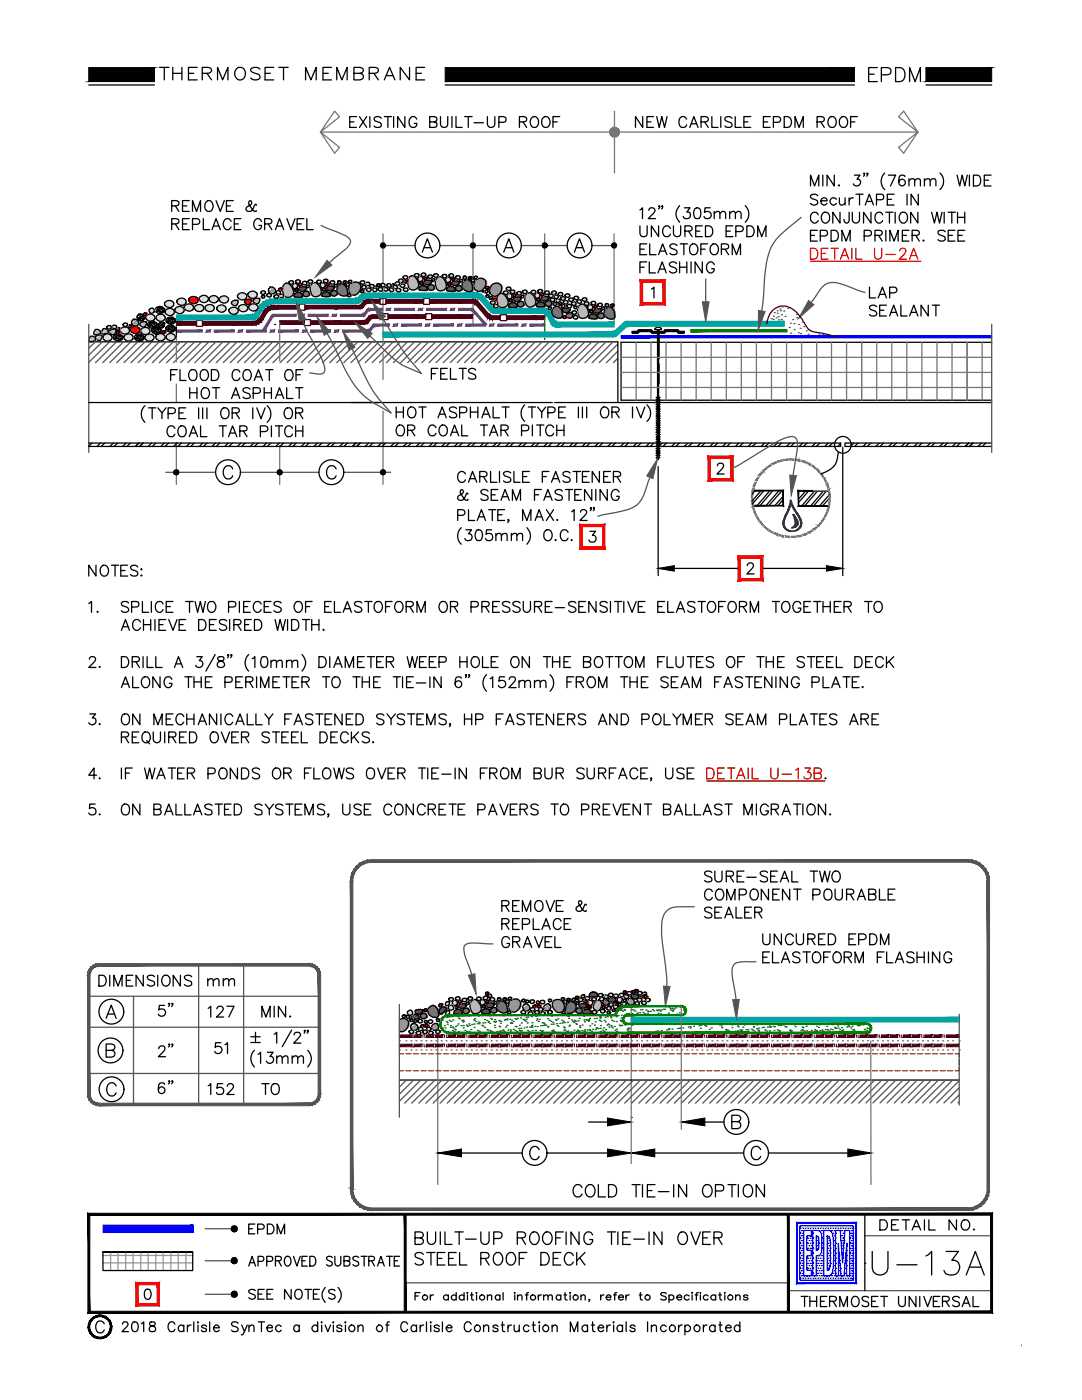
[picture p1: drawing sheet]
<svg xmlns="http://www.w3.org/2000/svg" width="216mm" height="279mm" viewBox="0 0 216 279" stroke-linecap="round" stroke-linejoin="round" font-family="sans-serif">
<defs><g id="words">
<text font-size="8.8" x="172.9" y="255.8">U-13A</text>
<text font-size="6.2" x="172.2" y="17.6">EPDM</text>
<g font-size="5.7">
<text x="30.7" y="17.3">THERMOSET MEMBRANE</text>
<text x="125.6" y="26.8">NEW CARLISLE EPDM ROOF</text>
<text x="30.3" y="203.9">5&quot;</text>
<text x="30.3" y="212">2&quot;</text>
<text x="30.3" y="219.4">6&quot;</text>
<text x="113.2" y="240.2">COLD TIE-IN OPTION</text>
</g>
<g font-size="5.3">
<text x="85" y="76.9">FELTS</text>
<text x="40.2" y="204.3">127</text>
<text x="51.2" y="204.3">MIN.</text>
<text x="41.6" y="211.3">51</text>
<text x="40.2" y="219.8">152</text>
<text x="51.2" y="219.8">TO</text>
<text x="158.7" y="262.1">THERMOSET UNIVERSAL</text>
</g>
<text font-size="5.3" fill="#545454" x="18.3" y="197.9">DIMENSIONS</text>
<g font-size="4.9">
<text x="48.3" y="247.3">EPDM</text>
<text x="174.3" y="246.6">DETAIL NO.</text>
</g>
<text font-size="4.4" x="40.2" y="197.9">mm</text>
</g></defs>
<!-- layer: 0 -->
<g fill="none" stroke="#000" stroke-width=".25">
<path d="M17.7 17h13.1M88.8 17h81.7M184.8 17h13.1M17.7 68.2h105.6M35.2 65.2v2.2M150.7 97.9l-.6 .7M151.9 97.9l-1.8 2.1M152.5 97.9l-2.4 2.7M153.6 97.9l-2.5 3M154.2 97.9l-2.5 3M155.5 97.9l-2.7 3M156.1 97.9l-2.7 3"/>
<path d="M156.3 99l-1.7 1.9M156.3 99.7l-1.1 1.2M159.6 97.9l-.3 .3M160.8 97.9l-1.5 1.7M161.4 97.9l-2.1 2.4M162.6 97.9l-2.6 3.1M163.2 97.9l-2.6 3.1M164.4 97.9l-2.6 3.1M164.9 97.9l-2.5 3.1M165.5 98.7l-2 2.3M165.6 99.3l-1.5 1.7M167.3 90.2l-.4 1.9-.5 .9-1.1 .9-1.5 .7"/>
<path d="M165.4 100.9l-.1 .1M20.5 249.9h18v3.7h-18zM80.9 242.3v13.7M82.8 247l1.4-.1a.54 .54 0 0 0 0-.9l-1.4-.1v2.5h1.1a.66 .66 0 0 0 .6-.7 .66 .66 0 0 0-.6-.7M82.8 258.6h.7M83.8 258h-1v1.4M84.5 250.3a.92 .92 0 0 0-.9-.4 .92 .92 0 0 0-.8 .7l.2 .3 .3 .1a1.35 1.35 0 0 1 1.2 .7v.4a1.04 1.04 0 0 1-1.7 0M85.1 250h1.7M85.3 245.9v1.7a.83 .83 0 0 0 .8 .8 .83 .83 0 0 0 .8-.8v-1.7M85.9 258.4v1M86 250v2.5M86.5 258.4a.52 .52 0 0 0-.6 .5"/>
<path d="M87.3 251.1h.9M87.9 245.9v2.5M88.8 245.9v2.5h1.4M88.8 250h-1.5v2.5h1.5M89.5 258.6a.53 .53 0 0 0-.8-.1 .53 .53 0 0 0 0 .8 .53 .53 0 0 0 .8-.1M89.5 258.4v1M89.5 251.1h.9M90.8 245.9h1.6M91 250h-1.5v2.5h1.5M91 258.6a.53 .53 0 0 0-.8-.1 .53 .53 0 0 0 0 .8 .53 .53 0 0 0 .8-.1M91 258v1.4M91.6 245.9v2.5"/>
<path d="M91.7 250v2.5h1.4M92.6 258.6a.53 .53 0 0 0-.8-.1 .53 .53 0 0 0 0 .8 .53 .53 0 0 0 .8-.1M92.6 258v1.4M92.9 247.3h2.1M93.2 258h.2zM93.3 258.4v1M93.9 258.4h.5M94.1 258l.1 1.4h.3M95 258h.2zM95.1 258.4v1M95.9 245.9v1.7a.83 .83 0 0 0 .9 .8 .83 .83 0 0 0 .8-.8v-1.7M95.9 251.1l1.5-.1a.59 .59 0 0 0 0-.9l-1.5-.1v2.5"/>
<path d="M96.8 251.1l.8 1.4M97.3 258.7l.3-.3 .5 .1v.9M97.3 258.4v1M98.5 247.2h1.1a.67 .67 0 0 0 .6-.5 .67 .67 0 0 0-.2-.7l-1.5-.1v2.5M98.7 250.3a.9 .9 0 0 1 1-.3 .9 .9 0 0 1 .6 .9 1.18 1.18 0 0 1-1.2 1.6 1.42 1.42 0 0 1-.4-2.2zM99.8 258.6a.51 .51 0 0 0-.8 0 .51 .51 0 0 0 0 .7 .51 .51 0 0 0 .8-.1M99.8 258.4v1M100.4 258v1.4M101.2 250.3a.9 .9 0 0 1 1.1-.3 .9 .9 0 0 1 .6 .9 1.18 1.18 0 0 1-1.2 1.6 1.42 1.42 0 0 1-.5-2.2zM102.6 258h.2zM102.7 258.4v1M103.2 247l1.5-.1a.59 .59 0 0 0 0-.9l-1.5-.1v2.5"/>
<path d="M103.3 258.7l.2-.2a.38 .38 0 0 1 .7 .2v.7M103.3 258.4v1M103.6 251.1h.9M104.1 247l.8 1.4M104.8 258.4h.6M105.1 250h-1.5v2.5M105.5 258h-.3l-.1 .2v1.2M106.2 246l.2-.1a1.31 1.31 0 0 1 1.2 .9 1.31 1.31 0 0 1-.5 1.4 1.07 1.07 0 0 1-1.2-.2 1.07 1.07 0 0 1-.2-1.2zM107.4 258.4v1M107.9 250h.9a1.35 1.35 0 0 1 .8 1.2 1.35 1.35 0 0 1-.8 1.3h-.9zM108 258.4a.52 .52 0 0 0-.6 .5M108.5 258.7l.2-.2a.38 .38 0 0 1 .7 .2v.7"/>
<path d="M108.5 258.4v1M108.5 246.2a.9 .9 0 0 1 1.1-.3 .9 .9 0 0 1 .6 .9 1.18 1.18 0 0 1-1.2 1.6l-.2-.2a1.46 1.46 0 0 1-.3-2zM109.4 258.7l.3-.3 .4 .1 .1 .9M110.4 251.1h1M110.9 247h.9M111.9 250h-1.5v2.5h1.5M111.9 258.6a.51 .51 0 0 0-.8 0 .51 .51 0 0 0 0 .7 .51 .51 0 0 0 .8-.1M111.9 258.4v1M112.4 245.9h-1.5v2.5M112.5 258.4h.6M112.7 258v1.2l.1 .2h.4M113 245.9v2.5"/>
<path d="M113.7 258h.1zM113.8 258.4v1M114.4 250.6a.92 .92 0 0 0-1.1-.6 .92 .92 0 0 0-.7 .9 1.18 1.18 0 0 0 1.2 1.6l.6-.6M115.1 250v2.5M115.5 245.9v2.5l-1.6-2.5v2.5M115.7 251l1 1.5M115.9 258.7l.4-.3 .4 .1 .1 .9M115.9 258.4v1M116.7 250l-1.6 1.6M117.7 259.4h-.2h.2l-.2 .3M118.3 246.5a.89 .89 0 0 0-1.1-.6 .89 .89 0 0 0-.7 .9 1.07 1.07 0 0 0 .2 1.2 1.07 1.07 0 0 0 1.2 .2l.4-.4v-.4h-.6M119.9 258.4v1"/>
<path d="M120.5 258.4a.57 .57 0 0 0-.6 .5M121 258.9h.9a.47 .47 0 0 0-.5-.5 .47 .47 0 0 0-.4 .5v.1a.51 .51 0 0 0 .4 .4 .51 .51 0 0 0 .5-.2M121.2 245.9h1.6M122 245.9v2.5M122.4 258.4h.6M123.1 258h-.4v.2v1.2M123.3 245.9v2.5M123.4 258.9h1a.51 .51 0 0 0-.7-.4 .51 .51 0 0 0-.3 .7 .51 .51 0 0 0 .8 .2l.2-.2M124.3 247h.9M124.9 258.4v1M125.5 258.4a.57 .57 0 0 0-.6 .5M125.8 245.9h-1.5v2.5h1.5"/>
<path d="M126.5 247.3h2.1M127.6 258.4h.5M127.8 258v1.2l.1 .2h.3M129.5 245.9v2.5M132.1 245.9v2.5l-1.6-2.5v2.5M132.9 258.2l-.3-.2h-.6l-.2 .2 .2 .3 .8 .3 .1 .4a.77 .77 0 0 1-1.1 0M133.5 258.6a.53 .53 0 0 1 .8-.1 .53 .53 0 0 1 0 .8 .53 .53 0 0 1-.8-.1M133.5 258.4v1.6M135.1 258.9h.9a.51 .51 0 0 0-.6-.4 .51 .51 0 0 0-.3 .7 .51 .51 0 0 0 .8 .2l.1-.2M135.7 246a.95 .95 0 0 1 1.5 .8 1.1 1.1 0 0 1-.3 1.2 1.1 1.1 0 0 1-1.2 .2 1.53 1.53 0 0 1 0-2.2zM137.5 258.6a.53 .53 0 0 0-.8-.1 .53 .53 0 0 0 0 .8 .53 .53 0 0 0 .8-.1M137.9 245.9l.9 2.5 1-2.5"/>
<path d="M138.1 258v.1zM138.1 258.4v1M138.7 258.4h.5M139.3 258h-.3v.2v1.2M139.8 258v.1zM139.8 258.4v1M140.2 247h1M141.3 258.6a.51 .51 0 0 0-.8 0 .51 .51 0 0 0 0 .7 .51 .51 0 0 0 .8-.1M141.7 245.9h-1.5v2.5h1.5M142.5 247l1.4-.1a.59 .59 0 0 0 0-.9l-1.4-.1v2.5M142.8 258.6a.53 .53 0 0 0-.8-.1 .53 .53 0 0 0 0 .8 .53 .53 0 0 0 .8-.1M142.8 258.4v1"/>
<path d="M143.3 247l.8 1.4M143.4 258.4h.5M143.7 258v1.2v.2h.3M144.6 258v.1zM144.6 258.4v1M146.8 258.7l.2-.2a.38 .38 0 0 1 .7 .2v.7M146.8 258.4v1M149.2 258.6a.56 .56 0 0 0-.8 0l.2 .3 .6 .1v.2a.56 .56 0 0 1-.8 0"/>
<circle cx="168.2" cy="88.8" r="1.67"/>
<circle cx="84.8" cy="258.9" r=".52"/>
<circle cx="96.2" cy="258.9" r=".52"/>
<circle cx="106.4" cy="258.9" r=".52"/>
<circle cx="114.9" cy="258.9" r=".52"/>
<circle cx="129.2" cy="258.9" r=".52"/>
<circle cx="145.7" cy="258.9" r=".52"/>
</g>
<!-- layer: NOTES -->
<path d="M76.4 49h6.4M87.7 49h11.4M104 49h9.2M118.1 49h4.4M33.1 94.3h9.9M47.9 94.3h15.7M68.6 94.3h9.3M152.9 223.9h.1" fill="none" stroke="#545454" stroke-width=".25"/>
<g fill="none" stroke="#767676" stroke-width=".25">
<path d="M63.9 26.4l3.8 3-.9 1.2-2.9-4.2 3.8-3.1-.9-1.1-2.9 4.2h119.2l-2.8-4.2-1 1.1 3.8 3.1-2.8 4.2-1-1.2 3.8-3M122.6 22.2v12.3M76.4 46.7v22.2M94.4 46.7v18.4M108.7 46.7v16.8M122.5 46.7v18.1M35.2 67.4v4.8M35.2 76.7v3.5M55.8 64.4v7.6M76.4 70.6v5.1M35.2 88.3v8.4M55.8 88.9v7.8"/>
<path d="M76.4 82v14.7M87.3 205.4v31M126 200.8v31.4M135.9 200.8v24.6M173.8 207.7v28.7"/>
</g>
<!-- layer: DETAIL -->
<g fill="none" stroke="#000" stroke-width=".25">
<path d="M35.4 59.8a.94 .94 0 0 1 1.1-.3 .94 .94 0 0 1 .6 .9l-.5 .5h-.7l-.6-.5v-.3zM37.8 59.5a.92 .92 0 0 1 1.1-.3 .92 .92 0 0 1 .6 .9l-.5 .4-.7 .1-.6-.5-.1-.4zM39.9 59.3a.94 .94 0 0 1 1.1-.4 .94 .94 0 0 1 .6 .9l-.6 .6-.7-.1-.5-.5-.1-.3zM41.9 59.3a.91 .91 0 0 1 1.1-.3 .91 .91 0 0 1 .5 .9l-.5 .5h-.6l-.6-.5-.1-.4zM43.8 59.5a.92 .92 0 0 1 1.1-.5 .92 .92 0 0 1 .7 1l-.4 .4-.7 .1-.7-.4zM47.4 58.9h.1a.92 .92 0 0 1 1.1-.5 .92 .92 0 0 1 .6 1l-.5 .4h-.6l-.6-.4zM49.7 58.4a.92 .92 0 0 1 1-.3 .92 .92 0 0 1 .6 .9l-.5 .5h-.7l-.6-.5v-.3zM50.6 59.8l.3-.2 .6-.1a.44 .44 0 0 1 .4 .3 .44 .44 0 0 1-.2 .5 .63 .63 0 0 1-.8 .2 .63 .63 0 0 1-.3-.7zM52.1 58.2l.4-.2a.41 .41 0 0 1 .4 .7 .41 .41 0 0 1-.7-.1zM52.2 59.1l.1-.1a.33 .33 0 0 1 .5 .2 .3 .3 0 0 1-.3 .3 .3 .3 0 0 1-.3-.4zM53.3 58.7l.3-.1h.3a.4 .4 0 0 1 .1 .6 .4 .4 0 0 1-.6 0l-.2-.2zM53.8 57.3h.2a.74 .74 0 0 1 .9 .4 .74 .74 0 0 1-.3 .9 .73 .73 0 0 1-.9-.3 .73 .73 0 0 1 .1-.9z"/>
<path d="M54.8 59l.4-.2a.4 .4 0 0 1 .3 .6 .4 .4 0 0 1-.7 .1l-.1-.2zM55 58.3l.5-.3a.39 .39 0 0 1 .4 .6 .39 .39 0 0 1-.6 0zM55.6 57.6l.3-.1a.26 .26 0 0 1 .4 0 .26 .26 0 0 1-.2 .4l-.1 .2-.3-.1zM55.7 58.9l.5-.2a.41 .41 0 0 1 .3 .7 .41 .41 0 0 1-.7-.1zM56.6 56.8h.1a.94 .94 0 0 1 1.5 .5l.4 .7-.1 .7-.3 .4-.7 .2a1.06 1.06 0 0 1-1.1-1.1v-.8zM57.7 56.2l.5-.2a.38 .38 0 0 1 .3 .6 .38 .38 0 0 1-.7 0l-.2-.2zM58.8 57.8v-.1a.34 .34 0 0 1 .5-.1 .34 .34 0 0 1 0 .6h-.1a.32 .32 0 0 1-.3-.1 .32 .32 0 0 1-.1-.3zM58.9 58.6l.2-.2a.77 .77 0 0 1 .9 0 .77 .77 0 0 1 .3 .9h-1a.45 .45 0 0 1-.6-.4zM59 56l.5-.2a.4 .4 0 0 1 .3 .6 .4 .4 0 0 1-.6 .1l-.2-.2zM59.6 56.7h.1a.31 .31 0 0 1 .4 0 .31 .31 0 0 1-.1 .5 .31 .31 0 0 1-.4-.2zM59.6 57.5l.3-.2 .6-.1a.45 .45 0 0 1 .4 .1 .45 .45 0 0 1 .2 .4l-.3 .2a.69 .69 0 0 1-.7 .2 .69 .69 0 0 1-.5-.6zM60.3 56.4l.3-.2h.3a.39 .39 0 0 1 .3 .5 .39 .39 0 0 1-.6 .1l-.3-.2z"/>
<path d="M60.5 58.4l.6-.3h.3l.3 .3a.6 .6 0 0 1-.3 .7 .6 .6 0 0 1-.7 0l-.3-.4zM61.1 57a.3 .3 0 0 1 .5-.2 .3 .3 0 0 1 .1 .5 .36 .36 0 0 1-.6-.2zM61.5 56l.5-.1a.38 .38 0 0 1 .3 .5 .38 .38 0 0 1-.6 .1l-.3-.3zM62.2 56.7v-.1a.89 .89 0 0 1 1.5 .5l.4 1a1.08 1.08 0 0 1-1.1 1.1 1.08 1.08 0 0 1-1.1-1.1v-.6zM63.2 56.1l.3-.2a.4 .4 0 0 1 .5 .1 .4 .4 0 0 1 0 .6 .4 .4 0 0 1-.6-.1l-.2-.2zM64.3 58.5h.1a.81 .81 0 0 1 1-.2 .81 .81 0 0 1 .4 .8l-.9 .1a.46 .46 0 0 1-.7-.4zM64.3 57.6h.1a.32 .32 0 0 1 .5 0 .32 .32 0 0 1 0 .4l-.3 .1a.28 .28 0 0 1-.3-.2 .28 .28 0 0 1 0-.3zM64.6 55.9l.5-.2a.39 .39 0 0 1 .2 .6 .39 .39 0 0 1-.6 0l-.2-.1zM65.2 57.3l.8-.2a.44 .44 0 0 1 .6 .5l-.2 .2a.67 .67 0 0 1-.8 .3 .67 .67 0 0 1-.4-.8zM66 56.1l.4-.1a.38 .38 0 0 1 .3 .6 .38 .38 0 0 1-.6 0l-.3-.2zM66.1 58.3l.4-.3a.42 .42 0 0 1 .6 .2l.1 .1a.6 .6 0 0 1-.2 .7 .6 .6 0 0 1-.8 0l-.2-.4zM66.7 56.8h.2a.24 .24 0 0 1 .3-.1 .24 .24 0 0 1 0 .4 .3 .3 0 0 1-.3 .1 .3 .3 0 0 1-.2-.4z"/>
<path d="M67.6 57l.3-.2a.52 .52 0 0 1 .8 .1l.5 .7 .2 .8a.74 .74 0 0 1-.4 .7 .74 .74 0 0 1-.8-.1l-.5-.2-.4-.6-.1-.6zM68.5 56.2h.1a.29 .29 0 0 1 .4 0 .29 .29 0 0 1-.1 .4 .26 .26 0 0 1-.4 .1 .26 .26 0 0 1 0-.4zM69.5 58.7a.32 .32 0 0 1 .5 0 .32 .32 0 0 1 0 .5 .32 .32 0 0 1-.5 0l-.1-.1zM69.6 56.1v-.1a.31 .31 0 0 1 .5 0 .31 .31 0 0 1-.1 .5 .31 .31 0 0 1-.4-.1zM69.9 56.7l.8-.4 .8 .1 .4 .3 .1 .4-.1 .7-.5 .7-.6 .4a1.15 1.15 0 0 1-1.2-.6 1.15 1.15 0 0 1 .2-1.4zM71.9 56.2l.5-.2a.4 .4 0 0 1 .3 .7 .4 .4 0 0 1-.7-.1l-.1-.2zM72 58v-.1a.32 .32 0 0 1 .5 .1 .32 .32 0 0 1-.1 .5 .32 .32 0 0 1-.5-.3zM72.2 57.2l.5-.2a.4 .4 0 0 1 .2 .6 .4 .4 0 0 1-.6-.1zM72.9 56.5l.4-.2a.39 .39 0 0 1 .5 .5 .39 .39 0 0 1-.7 .2l-.2-.2zM73.2 57.6l.5-.1a.39 .39 0 0 1 .3 .6 .39 .39 0 0 1-.7 0l-.2-.2zM73.8 57l.2-.2h.3a.38 .38 0 0 1 .3 .6 .38 .38 0 0 1-.7 0l-.1-.1zM74.4 57.6l.4-.1a.41 .41 0 0 1 .3 .6 .41 .41 0 0 1-.7 0l-.1-.2z"/>
<path d="M74.9 57.1a.15 .15 0 0 1 .2 0 .15 .15 0 0 1-.2 .2 .15 .15 0 0 1-.1-.1zM75.2 56.7h.1a.32 .32 0 0 1 .5 .1 .32 .32 0 0 1-.2 .4l-.4-.2zM75.5 57.5l.3-.1a.4 .4 0 0 1 .5 .3 .4 .4 0 0 1-.3 .5 .4 .4 0 0 1-.5-.3zM76 56.7l.5-.1a.39 .39 0 0 1 .2 .6 .39 .39 0 0 1-.7-.1zM76.5 57.6l.4-.2a.39 .39 0 0 1 .5 .3 .39 .39 0 0 1-.3 .4 .39 .39 0 0 1-.5-.2zM77.2 56.8l.3-.2a.41 .41 0 0 1 .5 .2 .41 .41 0 0 1-.1 .6 .41 .41 0 0 1-.6-.2l-.2-.2zM77.7 57.6l.3-.1a.41 .41 0 0 1 .5 .2 .41 .41 0 0 1-.2 .5 .41 .41 0 0 1-.6-.2zM78.4 57.1l.2-.1a.4 .4 0 0 1 .7 .2 .4 .4 0 0 1-.5 .4l-.4-.2zM78.9 56.5l.5-.3a.39 .39 0 0 1 .3 .6 .39 .39 0 0 1-.6 .1zM79.2 57.6h.3a.39 .39 0 0 1 .4 .5 .39 .39 0 0 1-.7 .1l-.1-.2zM79.6 55.8l.3-.1a.39 .39 0 0 1 .5 .5 .39 .39 0 0 1-.6 .1l-.3-.2zM79.9 56.8l.3-.1a.4 .4 0 0 1 .5 .1 .4 .4 0 0 1-.1 .5 .4 .4 0 0 1-.5 0l-.2-.2z"/>
<path d="M80.4 55.2l.5-.2a.4 .4 0 0 1 .4 .6 .4 .4 0 0 1-.7 0zM80.5 57.7l.4-.2a.39 .39 0 0 1 .5 .2 .39 .39 0 0 1-.2 .5 .39 .39 0 0 1-.5-.1l-.2-.2zM80.6 56.1l.3-.1a.29 .29 0 0 1 .3 .3 .29 .29 0 0 1-.5 .1zM81.7 55.3a.77 .77 0 0 1 1.3 .3l.5 1.1a1.07 1.07 0 0 1-1.1 1.2 1.07 1.07 0 0 1-1-1.2l-.1-.7zM82.7 54.8l.6-.2a.4 .4 0 0 1 .2 .6 .4 .4 0 0 1-.6 0zM83.8 57.2l.2-.1a.76 .76 0 0 1 .9 0 .76 .76 0 0 1 .2 .8h-.9a.39 .39 0 0 1-.5 0 .39 .39 0 0 1 0-.5zM84 54.7l.4-.2h.3a.4 .4 0 0 1 .1 .7 .4 .4 0 0 1-.7-.2zM84.6 55.4l.1-.1a.33 .33 0 0 1 .5 .1 .34 .34 0 0 1-.3 .4 .34 .34 0 0 1-.4-.3zM84.6 56.1l.3-.1 .6-.1a.44 .44 0 0 1 .6 .4 .44 .44 0 0 1-.5 .5h-.3a.6 .6 0 0 1-.7-.7zM85.4 57.2l.4-.3a.59 .59 0 0 1 .9 .5 .59 .59 0 0 1-1 .5l-.3-.4zM85.4 55l.6-.2a.39 .39 0 0 1 .2 .7 .39 .39 0 0 1-.7-.1l-.1-.1zM86.2 55.7a.3 .3 0 0 1 .5 0 .3 .3 0 0 1-.1 .4 .3 .3 0 0 1-.4-.1z"/>
<path d="M86.5 54.8l.4-.2a.39 .39 0 0 1 .5 .3 .39 .39 0 0 1-.2 .5 .39 .39 0 0 1-.5-.2zM87.2 55.5v-.1a.93 .93 0 0 1 1.5 .6l.3 .8a1.09 1.09 0 0 1-1 1.2 1.09 1.09 0 0 1-1.1-1.2v-.7zM88.2 55l.5-.2a.39 .39 0 0 1 .4 .5 .39 .39 0 0 1-.7 .1zM89.2 56.6a.36 .36 0 0 1 .5-.2 .36 .36 0 0 1 .1 .5l-.1 .1a.38 .38 0 0 1-.5-.4zM89.3 57.3l.3-.1a.77 .77 0 0 1 .9 .1 .77 .77 0 0 1 .2 .8h-.9a.4 .4 0 0 1-.5 0 .4 .4 0 0 1-.1-.5zM89.7 54.8l.3-.2a.41 .41 0 0 1 .4 .6 .41 .41 0 0 1-.7 0l-.2-.2zM90.1 55.6l.1-.1a.29 .29 0 0 1 .4-.1 .29 .29 0 0 1 0 .5h-.4zM90.1 56.3l.3-.2h.5a.5 .5 0 0 1 .7 .5l-.4 .3-.5 .1a.58 .58 0 0 1-.6-.7zM90.9 57.3l.5-.2a.57 .57 0 0 1 .8 .4 .57 .57 0 0 1-.7 .6l-.5-.2zM90.9 55.2l.5-.2a.39 .39 0 0 1 .3 .6 .39 .39 0 0 1-.6 0l-.2-.1zM91.7 55.9l.1-.1a.33 .33 0 0 1 .5 .2 .32 .32 0 0 1-.3 .3 .32 .32 0 0 1-.3-.4zM92.4 56.2l.6-.3a1.08 1.08 0 0 1 1.2 1l.1 .6a.75 .75 0 0 1-.5 .7 .75 .75 0 0 1-.8-.1l-.4-.3-.4-.6v-.4z"/>
<path d="M93.6 55.3a.28 .28 0 0 1 .4 0 .28 .28 0 0 1-.2 .5 .28 .28 0 0 1-.3-.4zM94.6 55.3l.1-.1a.32 .32 0 0 1 .4 0 .32 .32 0 0 1 0 .5 .32 .32 0 0 1-.5-.1zM94.8 56l.7-.4 .6-.1 .4 .2a1.35 1.35 0 0 1-.3 2.2l-.5 .2a1.15 1.15 0 0 1-1.1-.6 1.15 1.15 0 0 1 .2-1.3zM96.3 57.9l.2 .1a.15 .15 0 0 1-.1 .2 .15 .15 0 0 1-.2-.2zM96.9 58l.1-.1a.33 .33 0 0 1 .4 .4 .33 .33 0 0 1-.5 .1h-.2zM96.9 57.3l.2-.1a.27 .27 0 0 1 .4 0 .27 .27 0 0 1-.1 .4l-.4 .1zM97 59l.1-.1a.29 .29 0 0 1 .5 0 .29 .29 0 0 1-.2 .4v.1a.34 .34 0 0 1-.4-.4zM97.8 59.3l.2-.1a.27 .27 0 0 1 .4 .2 .27 .27 0 0 1-.4 .3 .25 .25 0 0 1-.3-.1 .25 .25 0 0 1 .1-.3zM98.1 56.9l.6-.4 .8 .1a1.14 1.14 0 0 1 .3 1.9l-.6 .5a1.14 1.14 0 0 1-1.3-.4 1.14 1.14 0 0 1 0-1.3zM98.4 59.7l.2-.1a.29 .29 0 0 1 .4 .1 .29 .29 0 0 1-.1 .4 .29 .29 0 0 1-.4-.1zM99.6 58.7a.91 .91 0 0 1 1.4 .5l.3 .8a1.08 1.08 0 0 1-1 1.4 1.08 1.08 0 0 1-1.1-1.3v-.6zM100.5 58.3l.4-.2a.39 .39 0 0 1 .4 .5 .39 .39 0 0 1-.6 .1l-.2-.2z"/>
<path d="M101 57.5l.4-.2a.38 .38 0 0 1 .5 .5 .38 .38 0 0 1-.7 .1l-.2-.2zM101.1 58.9l.2-.1a.5 .5 0 0 1 .8 0 .5 .5 0 0 1-.3 .8 .41 .41 0 0 1-.5 0 .41 .41 0 0 1-.2-.4zM101.5 59.9a.38 .38 0 0 1 .5-.3 .38 .38 0 0 1 .2 .5l-.4 .1-.3-.1zM101.8 58.1l.4-.2a.39 .39 0 0 1 .5 .5 .39 .39 0 0 1-.7 .1l-.2-.1zM102.4 58.7a.31 .31 0 0 1 .5 0 .31 .31 0 0 1-.1 .5h-.1a.27 .27 0 0 1-.3-.1 .27 .27 0 0 1 0-.4zM102.5 59.5l.8-.2a.43 .43 0 0 1 .7 .2 .43 .43 0 0 1-.4 .6h-.9l-.3-.3zM103.1 58.4l.6-.2a.38 .38 0 0 1 .3 .5 .38 .38 0 0 1-.6 .1l-.2-.1zM103.9 59h.1a.32 .32 0 0 1 .5-.1 .32 .32 0 0 1 0 .5 .32 .32 0 0 1-.5-.1zM104.3 58.1l.3-.2a.4 .4 0 0 1 .5 .2 .4 .4 0 0 1-.1 .5 .4 .4 0 0 1-.5-.1l-.3-.2zM105 58.7l.1-.1a.94 .94 0 0 1 1.4 .5l.4 1.2a1.08 1.08 0 0 1-1.1 .9 1.08 1.08 0 0 1-1.1-1.1v-.8zM106 58.2l.3-.3a.41 .41 0 0 1 .6 .2 .41 .41 0 0 1-.2 .6 .41 .41 0 0 1-.6-.2l-.1-.1zM108 58.6a.31 .31 0 0 1 .4 0 .31 .31 0 0 1 0 .4 .31 .31 0 0 1-.4 0l-.2-.2z"/>
<path d="M108.1 59.3l.9-.1a.39 .39 0 0 1 .5 .3 .39 .39 0 0 1-.4 .4l-.2 .1a.54 .54 0 0 1-.8 0 .54 .54 0 0 1 0-.7zM108.7 58.3l.4-.2a.39 .39 0 0 1 .5 .5 .39 .39 0 0 1-.7 .1l-.3-.3zM109.5 58.9l.5-.2a.41 .41 0 0 1 .3 .6 .41 .41 0 0 1-.7 0l-.2-.2zM109.8 59.7l.5-.2a.4 .4 0 0 1 .3 .6 .4 .4 0 0 1-.7 0zM110.1 58.2l.6-.1a.41 .41 0 0 1 .2 .7 .41 .41 0 0 1-.7-.2zM110.5 59l.5-.1a.39 .39 0 0 1 .3 .6 .39 .39 0 0 1-.7-.1l-.1-.2zM110.8 59.9l.3-.2 .3-.1a.4 .4 0 0 1 .3 .7 .4 .4 0 0 1-.7-.1zM111.4 58.6l.5-.2a.4 .4 0 0 1 .2 .6 .4 .4 0 0 1-.7-.1zM111.9 59.4l.5-.2a.41 .41 0 0 1 .3 .6 .41 .41 0 0 1-.7 0l-.1-.2zM112.8 58.8l.5-.2a.4 .4 0 0 1 .3 .6 .4 .4 0 0 1-.7 0l-.2-.2zM113.5 59.6l.6-.1a.4 .4 0 0 1 .2 .6 .4 .4 0 0 1-.7 0l-.1-.2zM114.5 59.3l.3-.2h.4a.41 .41 0 0 1 .1 .7 .41 .41 0 0 1-.7-.1z"/>
<path d="M116.3 59.5l.5-.1a.4 .4 0 0 1 .2 .7 .4 .4 0 0 1-.7-.1l-.1-.2zM18 67.2l.1-.1a.79 .79 0 0 1 1 .6 .94 .94 0 0 1-1.3 .4l-.1-.3zM18.9 65.9a.7 .7 0 0 1 1.2 .5h-.1a.89 .89 0 0 1-1.3 .2zM19.1 67.1l.3-.1a.57 .57 0 0 1 .6-.2 .57 .57 0 0 1 .4 .5h-.1a.63 .63 0 0 1-.7 .6 .63 .63 0 0 1-.5-.8zM20.5 67.1a.93 .93 0 0 1 1.1-.5 .93 .93 0 0 1 .7 1l-.5 .5-.7-.1-.5-.3zM20.6 65.6h.1a.59 .59 0 0 1 .7 .2 .59 .59 0 0 1 0 .7l-.3 .1a.71 .71 0 0 1-.9-.2zM21.4 65.1l.5-.1a.4 .4 0 0 1 .1 .6 .4 .4 0 0 1-.6-.1l-.1-.2zM21.9 66l.6-.3a.48 .48 0 0 1 .7 .3 .48 .48 0 0 1-.3 .6v.1a.68 .68 0 0 1-.7 0 .68 .68 0 0 1-.3-.7zM22.4 65.1l.6-.2a.38 .38 0 0 1 .2 .6 .38 .38 0 0 1-.6 0l-.2-.1zM22.7 67.5h.1M22.7 67.4h.1M22.7 67a.94 .94 0 0 1 1.1-.4 .94 .94 0 0 1 .6 .9l-.5 .5h-.6l-.6-.4-.1-.3z"/>
<path d="M22.9 67.5h.1M22.9 66.8h.1M22.9 67.2h.1M23 67.5h.1M23 67.7h.1M23 67.1h.1M23.1 67.2h.1M23.1 66.9h.1M23.2 66.2h.1a.3 .3 0 0 1 .4 0 .3 .3 0 0 1 0 .4 .3 .3 0 0 1-.4-.1zM23.2 67.3h.1M23.3 66.9h.1M23.3 67.3h.1"/>
<path d="M23.3 65.6l.1-.1a.29 .29 0 0 1 .5-.1 .29 .29 0 0 1-.2 .5 .34 .34 0 0 1-.4-.3zM23.3 67.6h.1M23.3 67.5h.1M23.4 68h.1M23.4 67.5h.1M23.5 67h.1M23.5 68h.1M23.5 67.9h.1M23.6 67.6h.1M23.6 66.8h.1M23.6 67h.1M23.6 67.8h.1"/>
<path d="M23.7 67.7h.1M23.8 67.2h.1M23.8 66.8h.1M23.8 66.7h.1M23.8 67h.1M23.9 67.2h.1M24 67h.1M24 67.6h.1M24 67.5h.1M24.1 67.7h.1M24.1 67.5h.1M24.1 65.6a.94 .94 0 0 1 1.1-.4 .94 .94 0 0 1 .6 .9l-.4 .5-.7 .1-.6-.5-.1-.4z"/>
<path d="M24.1 67h.1M24.2 67.5h.1M24.3 67.8h.1M24.3 67.1h.1M24.3 67.3h.1M24.6 64.6l.3-.1h.3a.4 .4 0 0 1 0 .7 .4 .4 0 0 1-.6-.2zM24.7 67.1h.1a.92 .92 0 0 1 1.1-.5 .92 .92 0 0 1 .6 1l-.5 .4-.5 .1-.6-.4-.2-.3zM25.5 65.1l.2-.1a.28 .28 0 0 1 .4-.1 .28 .28 0 0 1-.1 .4 .32 .32 0 0 1-.3 .1 .32 .32 0 0 1-.2-.3zM26.1 65.6a.95 .95 0 0 1 1.1-.5 .95 .95 0 0 1 .7 1l-.5 .4h-.7l-.6-.4zM26.5 63.8l.2-.1a.72 .72 0 0 1 1 .6 .72 .72 0 0 1-.8 .8l-.3-.1-.3-.4a.4 .4 0 0 1 .2-.6zM26.9 67.5h.1M26.9 67.4h.1"/>
<path d="M27 67a.92 .92 0 0 1 1-.4 .92 .92 0 0 1 .6 1l-.4 .4h-.8l-.5-.4-.1-.4zM27.1 67.5h.1M27.1 66.9h.1M27.1 67.2h.1M27.2 67.6h.1M27.2 67.7h.1M27.2 67.2h.1M27.3 67.2h.1M27.3 66.9h.1M27.4 67.3h.1M27.4 63.4h.1M27.5 66.9h.1"/>
<path d="M27.6 67.6h.1M27.6 67.5h.1M27.6 63.4h.1M27.6 68h.1M27.6 62.8h.1M27.7 67h.1M27.7 63.7h.1M27.7 62.7h.6l.5 .6a.72 .72 0 0 1-1.1 .7 .72 .72 0 0 1 0-1.3zM27.7 68.1h.1M27.7 67.9h.1M27.7 67.1h.1M27.7 63.6h.1"/>
<path d="M27.8 67.7h.1M27.8 66.8h.1M27.8 62.9h.1M27.8 67h.1M27.8 67.8h.1M27.8 63.3h.1M27.8 63.7h.1M27.9 67.7h.1M27.9 63.4h.1M27.9 62.8h.1M27.9 62.7h.1M28 67.7h.1"/>
<path d="M28 67.2h.1M28 67.3h.1M28 67.8h.1M28 66.9h.1M28 63.1h.1M28 66.7h.1M28 66.8h.1M28 64.5l.5-.3h.5a.34 .34 0 0 1 .3 .2 .34 .34 0 0 1-.1 .4 .67 .67 0 0 1-.7 .5 .67 .67 0 0 1-.6-.7zM28 64h.1M28 63.4h.1M28 63.5h.1M28 67h.1"/>
<path d="M28 63.2h.1M28 62.8h.1M28 63.9h.1M28.1 67.2h.1M28.2 67h.1M28.2 65.7a.94 .94 0 0 1 1-.4 .94 .94 0 0 1 .7 .9l-.5 .5h-.6l-.7-.5zM28.2 63.1h.1M28.2 67.6h.1M28.2 63.2h.1M28.2 63.6h.1M28.3 67.5h.1M28.3 63.1h.1"/>
<path d="M28.3 67.8h.1M28.3 64h.1M28.3 67h.1M28.4 67.5h.1M28.4 62.9h.1M28.4 63.9h.1M28.4 63.8h.1M28.5 63.3h.1M28.5 67.8h.1M28.5 67.3h.1M28.5 67.1h.1M28.5 63.7h.1"/>
<path d="M28.6 63.5h.1M28.6 62.6l.2-.1a.24 .24 0 0 1 .3-.1 .24 .24 0 0 1 0 .4 .3 .3 0 0 1-.3 .2 .3 .3 0 0 1-.2-.4zM28.6 63.7h.1M28.7 63.4h.1M29.1 67a.92 .92 0 0 1 1-.4 .92 .92 0 0 1 .6 1l-.2 .2-.5 .3h-.5l-.5-.5a.43 .43 0 0 1 .1-.6zM29.2 63a.92 .92 0 0 1 1.1-.3 .92 .92 0 0 1 .6 .9l-.4 .4-.8 .1-.6-.6zM29.5 64.9h.1M29.5 64.8h.1M29.6 64.3a.95 .95 0 0 1 1.1-.2 .95 .95 0 0 1 .6 .9l-.6 .5h-.6l-.6-.5-.1-.4zM29.7 65h.1M29.7 64.3h.1M29.8 64.7h.1"/>
<path d="M29.8 65h.1M29.9 65.1h.1M29.9 64.6h.1M29.9 64.3h.1M30 64.8h.1M30.1 64.7h.1M30.1 64.4h.1M30.2 65.1h.1M30.2 64.9h.1M30.2 65.4h.1M30.3 64.4h.1M30.3 66.2h.1"/>
<path d="M30.3 65.7a.95 .95 0 0 1 1.1-.5 .95 .95 0 0 1 .7 1l-.5 .5h-.7l-.6-.5zM30.3 65.5h.1M30.3 64.5h.1M30.4 66.1h.1M30.4 65.3h.1M30.4 65.1h.1M30.4 64.3h.1M30.5 64.4h.1M30.5 65.3h.1M30.5 66.2h.1M30.5 65.1h.1M30.6 65.5h.1"/>
<path d="M30.6 65.9h.1M30.6 65.2h.1M30.6 64.6h.1M30.6 64.3h.1M30.6 66.2h.1M30.6 64.1h.1M30.6 64.2h.1M30.7 66.2h.1M30.7 64.5h.1M30.7 66.3h.1M30.7 65.8h.1M30.7 64.6h.1"/>
<path d="M30.8 65.5h.1M30.8 64.5h.1M30.8 65h.1M30.9 66h.1M30.9 65h.1M30.9 65.6h.1M30.9 65.9h.1M30.9 64.9h.1M30.9 65.2h.1M31 64.4h.1M31 62h.1M31 61.6a.95 .95 0 0 1 1.1-.5 .95 .95 0 0 1 .7 1l-.5 .5h-.5l-.7-.4z"/>
<path d="M31 66.2h.1M31 66.1h.1M31 65h.1M31 61.9h.1M31 66.6h.1M31.1 66.1h.1M31.1 67a.95 .95 0 0 1 1.1-.4 .95 .95 0 0 1 .7 .9l-.5 .5h-.5l-.7-.4zM31.1 65.6h.1M31.1 66.7h.1M31.1 65.2h.1M31.1 64.8h.1M31.2 66.5h.1"/>
<path d="M31.2 65.7h.1M31.2 64.5h.1M31.2 63.1a.94 .94 0 0 1 1.1-.4 .94 .94 0 0 1 .6 .9l-.5 .5h-.6l-.5-.3a.47 .47 0 0 1-.1-.7zM31.2 62h.1M31.2 66.3h.1M31.3 61.4h.1M31.3 65.5h.1M31.3 61.8h.1M31.3 62h.1M31.3 65.6h.1M31.3 66.4h.1M31.3 62.1h.1"/>
<path d="M31.4 62.2h.1M31.4 61.7h.1M31.4 66.4h.1M31.4 65.9h.1M31.4 65.5h.1M31.5 61.4h.1M31.5 65.3h.1M31.5 65.4h.1M31.5 64.8h.1M31.5 65.6h.1M31.6 61.8h.1M31.6 65.8h.1"/>
<path d="M31.6 61.4h.1M31.6 64.7h.1M31.6 64.6l.5-.2h.5a.34 .34 0 0 1 .3 .2 .34 .34 0 0 1-.1 .4 .63 .63 0 0 1-.8 .4 .63 .63 0 0 1-.4-.7zM31.6 65.6h.1M31.6 66.2h.1M31.7 62h.1M31.7 65.1h.1M31.7 66.2h.1M31.7 62.5h.1M31.7 62.1h.1M31.7 64.9h.1M31.7 66.4h.1"/>
<path d="M31.8 62h.1M31.8 66.1h.1M31.8 61.5h.1M31.8 62.6h.1M31.8 65.1h.1M31.8 65.6h.1M31.8 62.4h.1M31.8 61.6h.1M31.8 66.2h.1M31.9 65h.1M31.9 62.2h.1M31.9 61.3h.1"/>
<path d="M31.9 64.4h.1M31.9 64.5h.1M31.9 66.4h.1M32 61.5h.1M32 62.3h.1M32 65.7h.1M32 65.9h.1M32 64.4h.1M32.1 62.2h.1M32.1 61.7h.1M32.1 61.8h.1M32.1 62.3h.1"/>
<path d="M32.1 61.4h.1M32.1 65.4h.1M32.1 61.2h.1M32.1 61.3h.1M32.1 64.8h.1M32.2 61.5h.1M32.2 64.8h.1M32.2 61.7h.1M32.2 65.2h.1M32.2 65h.1M32.3 64.7h.1M32.3 61.5h.1"/>
<path d="M32.3 62.1h.1M32.3 66.2l.2-.2a.31 .31 0 0 1 .4 .1 .31 .31 0 0 1 0 .4 .31 .31 0 0 1-.5-.1zM32.4 62h.1M32.4 64.8h.1M32.4 62.3h.1M32.4 65h.1M32.5 61.5h.1M32.5 64.5h.1M32.5 62h.1M32.5 65.1h.1M32.6 65h.1M32.6 62.3h.1"/>
<path d="M32.6 65.1h.1M32.7 61.8h.1M32.7 64.5h.1M32.7 61.6h.1M32.9 60.4a.95 .95 0 0 1 1.1-.5 .95 .95 0 0 1 .7 .9l-.5 .5-.6 .1-.7-.5zM33.1 65.7h.1M33.2 64.1h.1M33.2 63.7a.87 .87 0 0 1 1.2-.5 .87 .87 0 0 1 .5 1.1l-.5 .4-.7-.1-.5-.4zM33.2 61.8a.92 .92 0 0 1 1-.3 .92 .92 0 0 1 .6 1l-.7 .5-.5-.1-.6-.4a.45 .45 0 0 1 .2-.7zM33.2 67a.92 .92 0 0 1 1.1-.5 .92 .92 0 0 1 .6 1l-.3 .4-.7 .1-.7-.5zM33.2 64h.1M33.2 65.6h.1"/>
<path d="M33.2 65.2a.92 .92 0 0 1 1.1-.4 .92 .92 0 0 1 .6 1.1l-.6 .4h-.5l-.5-.4a.47 .47 0 0 1-.1-.7zM33.3 65.8h.1M33.4 64.2h.1M33.4 63.5h.1M33.4 65.1h.1M33.4 65.4h.1M33.5 63.8h.1M33.5 64.2h.1M33.5 65.7h.1M33.5 65.8h.1M33.5 64.3h.1M33.5 65.9h.1"/>
<path d="M33.5 65.4h.1M33.5 65.3h.1M33.6 63.8h.1M33.6 63.5h.1M33.6 65.1h.1M33.7 65.6h.1M33.7 64h.1M33.7 65.5h.1M33.8 63.5h.1M33.8 63.9h.1M33.8 65.1h.1M33.8 64.1h.1"/>
<path d="M33.8 65.8h.1M33.8 65.7h.1M33.9 64.6h.1M33.9 64.2h.1M33.9 66.2h.1M33.9 64.1h.1M33.9 65.7h.1M33.9 65.2h.1M34 63.6h.1M34 64.7h.1M34 66.2h.1M34 64.5h.1"/>
<path d="M34 63.7h.1M34 66.1h.1M34 65.3h.1M34.1 65.9h.1M34.1 65.1h.1M34.1 64.3h.1M34.1 63.4h.1M34.1 65.2h.1M34.1 63.6h.1M34.1 64.5h.1M34.1 66h.1M34.2 65.9h.1"/>
<path d="M34.2 64.3h.1M34.2 66h.1M34.2 65.1h.1M34.3 63.8h.1M34.3 63.9h.1M34.3 64.4h.1M34.3 63.5h.1M34.3 65.4h.1M34.3 65.5h.1M34.3 63.3h.1M34.3 63.4h.1M34.3 64.9h.1"/>
<path d="M34.3 65.2h.1M34.3 65h.1M34.3 63.6h.1M34.4 63.8h.1M34.5 63.7h.1M34.5 64.2h.1M34.5 65.2h.1M34.5 65.8h.1M34.6 64.4h.1M34.6 64.2h.1M34.6 65.9h.1M34.6 64.1h.1"/>
<path d="M34.6 65.7h.1M34.6 65.2h.1M34.6 63.6h.1M34.7 64.1h.1M34.8 64.4h.1M34.8 66h.1M34.8 65.5h.1M34.8 64h.1M34.8 65.3h.1M34.9 63.7h.1M34.9 61.6a.95 .95 0 0 1 1.1-.5 .95 .95 0 0 1 .7 1l-.5 .5h-.5l-.7-.4zM36.9 60.9a.92 .92 0 0 1 1.1-.2 .92 .92 0 0 1 .6 .9l-.5 .4h-.7l-.6-.5v-.3z"/>
<path d="M38.9 61.1a.94 .94 0 0 1 1.1-.4 .94 .94 0 0 1 .7 .9l-.5 .5-.6 .1-.7-.4-.1-.3zM41 61.1a.94 .94 0 0 1 1.1-.4 .94 .94 0 0 1 .6 1l-.6 .5-.7-.1-.4-.3a.46 .46 0 0 1 0-.7zM43.3 61.3a.93 .93 0 0 1 1.1-.5 .93 .93 0 0 1 .7 1l-.5 .5h-.6l-.6-.3-.2-.3zM45.8 61.6a.94 .94 0 0 1 1.1-.3 .94 .94 0 0 1 .6 .9l-.6 .5h-.5l-.6-.4a.46 .46 0 0 1 0-.7zM46.2 60.3l.3-.3 .6-.1a.42 .42 0 0 1 .5 .3 .42 .42 0 0 1-.3 .5 .62 .62 0 0 1-.7 .2 .62 .62 0 0 1-.4-.6zM47.7 61.2a.92 .92 0 0 1 1.1-.4 .92 .92 0 0 1 .6 1l-.5 .4h-.7l-.6-.4v-.4zM48.8 60.1l.6-.4h.5a.33 .33 0 0 1 .3 .3 .33 .33 0 0 1-.1 .3l-.1 .2a.64 .64 0 0 1-.8 .3 .64 .64 0 0 1-.4-.7zM49.8 61a.92 .92 0 0 1 1-.4 .92 .92 0 0 1 .6 1l-.5 .4h-.7l-.6-.5zM54.8 64.8h.1M97.9 60.3l.3-.2a.4 .4 0 0 1 .5 .1 .4 .4 0 0 1-.1 .6 .4 .4 0 0 1-.5-.1l-.3-.3zM101.5 60.8l.4-.3a.74 .74 0 0 1 .9 0 .74 .74 0 0 1 .3 .8l-1.1 .1a.38 .38 0 0 1-.4-.1 .38 .38 0 0 1-.1-.4zM103.3 60.4l.4-.2a.57 .57 0 0 1 .8 .5 .57 .57 0 0 1-.8 .5h-.1a.58 .58 0 0 1-.3-.8z"/>
<path d="M107.1 60.6h.1a.81 .81 0 0 1 .9-.3 .81 .81 0 0 1 .5 .9h-.9a.41 .41 0 0 1-.5 0 .41 .41 0 0 1-.2-.4zM108.8 60.4l.4-.3a.57 .57 0 0 1 .9 .4 .57 .57 0 0 1-.8 .6l-.4-.2zM109.4 61.5v-.1a.31 .31 0 0 1 .5-.1 .31 .31 0 0 1 0 .5 .31 .31 0 0 1-.5-.1zM110.3 61.5l.6-.3a1.3 1.3 0 0 1 1.3 1.4v.3a.71 .71 0 0 1-.4 .6 .71 .71 0 0 1-.7-.1l-.6-.3-.3-.5-.1-.5zM111.5 60.5l.1-.1a.29 .29 0 0 1 .5 .1 .29 .29 0 0 1-.2 .4 .26 .26 0 0 1-.3 0 .26 .26 0 0 1-.1-.3zM112.3 61.6l1-.1a.39 .39 0 0 1 .5 .3 .39 .39 0 0 1-.4 .5l-.4 .1a.56 .56 0 0 1-.6-.1 .56 .56 0 0 1-.1-.7zM112.5 60.1l.4-.1a.39 .39 0 0 1 .4 .6 .39 .39 0 0 1-.7 0l-.2-.2zM113 62.7l.4-.2a.5 .5 0 0 1 .7 .1l.1 .2a.55 .55 0 0 1-.1 .6 .55 .55 0 0 1-.6 .1l-.4-.3zM113.2 60.9l.3-.2a.41 .41 0 0 1 .5 .3 .41 .41 0 0 1-.2 .5 .41 .41 0 0 1-.5-.2zM114 60.5l.6-.3a.39 .39 0 0 1 .2 .7 .39 .39 0 0 1-.7-.1zM114.1 62.3l.6-.3a.4 .4 0 0 1 .3 .6 .4 .4 0 0 1-.7 0zM114.4 63.2l.5-.2a.39 .39 0 0 1 .4 .6 .39 .39 0 0 1-.7 0l-.2-.2z"/>
<path d="M114.5 61.3l.1-.1a.33 .33 0 0 1 .5 0 .33 .33 0 0 1-.1 .5 .33 .33 0 0 1-.5-.2zM115.2 60l.5-.2a.38 .38 0 0 1 .3 .6 .38 .38 0 0 1-.7 0l-.2-.2zM115.5 61a.88 .88 0 0 1 .9-.3 .88 .88 0 0 1 .7 .7l.3 .8v.6l-.4 .5-.4 .2a.96 .96 0 0 1-1.3-1l-.1-1zM116.7 60.4l.5-.1a.4 .4 0 0 1 .1 .6 .4 .4 0 0 1-.6-.1l-.1-.3zM117.2 61.1l.3-.2a.48 .48 0 0 1 .8 .2 .48 .48 0 0 1-.5 .7h-.4zM117.5 63h.1a.87 .87 0 0 1 1-.3 .87 .87 0 0 1 .5 .8l-.2 .2-.8-.1a.44 .44 0 0 1-.6-.5zM117.7 62h.1a.33 .33 0 0 1 .5 0 .33 .33 0 0 1-.1 .5 .33 .33 0 0 1-.5-.2h-.1zM118.4 61.1h.1a.31 .31 0 0 1 .4-.2 .31 .31 0 0 1 .1 .5l-.3 .1zM118.5 61.8l.3-.2h.7a.39 .39 0 0 1 .5 .3 .39 .39 0 0 1-.3 .4l-.4 .2a.59 .59 0 0 1-.6-.2 .59 .59 0 0 1-.2-.5zM119.4 62.7l.2-.1a.5 .5 0 0 1 .8 .1l.1 .2a.6 .6 0 0 1-.3 .6 .6 .6 0 0 1-.8-.1l-.1-.3zM119.4 60.6l.3-.1a.38 .38 0 0 1 .4 .5 .38 .38 0 0 1-.6 .1l-.2-.2zM120 61.4l.2-.1a.29 .29 0 0 1 .5 0 .29 .29 0 0 1-.2 .5l-.4-.1z"/>
<path d="M120.9 61.6l.4-.3a1.25 1.25 0 0 1 1.3 1.5l.1 .2a.72 .72 0 0 1-.4 .7 .72 .72 0 0 1-.8-.1l-.6-.3-.4-.7 .1-.5zM121.9 60.8l.1-.1a.32 .32 0 0 1 .5 .3 .32 .32 0 0 1-.5 .3zM123.3 68.2v12.1M126.2 66.4h1.1M126.2 66.4h1.2M126.2 66.3h1.2M126.2 66.3h1.3M126.2 66.4v-.2h4.8v.2M126.2 66.2h1.3M127.1 66.2l.3-.4h2.6l.2 .4M127.2 66.1h3M127.3 65.9h2.8"/>
<path d="M127.4 65.9h2.6M127.6 66.2h2.2l.3 .2h.9M127.9 66.2h-.3l-.3 .2h-1.1M129.9 66.2h1.1M129.9 66.3h1.1M130 66.3h1M130 66.4h1M130.1 66.4h.9M130.7 65.7h1.3M130.7 65.5v.2M130.7 65.5a.8 .8 0 0 1 1.3 .2M131 79.3h.7l-.7 .5h.7z"/>
<path d="M131 79.8l.7 .4M131.1 65.8l.1 .1M131.2 65.9v25.7l.1 .1 .1-11.6v8.3M131.2 65.9h.2M131.4 65.9v5.7M131.4 72.6v4M131.4 66v18M131.5 65.8l-.1 .1M131.7 79.8l-.7 .4h.7M131.7 66.4h.9M131.7 66.3h1M131.7 66.3h1.1"/>
<path d="M131.7 66.2h1.1M132.4 66.2l.3-.4h2.5l.3 .4M132.5 66.1h2.9M132.6 65.9h2.8M132.6 65.9h2.7M132.9 66.2l-.3 .2h-.9M134.8 66.2h.3l.3 .2h1.1h-1.1h1.1v-.2h-4.8v.2M135.1 66.2h1.4M135.2 66.3h1.3M135.3 66.3h1.2M135.3 66.4h1.2M197.9 68.3h-74v11.6h74"/>
<path d="M17.7 88.4h113.5M17.7 89.1h113.4M17.7 80.3h92.5M18.3 88.4l-.6 .7M20 88.4l-.6 .7M20.9 88.4l-.7 .7M22.6 88.4l-.7 .7M23.5 88.4l-.8 .7M25.2 88.4l-.7 .7M26 88.4l-.7 .7M27.7 88.4l-.7 .7M28.5 88.4l-.6 .7"/>
<path d="M30.2 88.4l-.6 .7M31.1 88.4l-.7 .7M32.8 88.4l-.7 .7M33.6 88.4l-.7 .7M35.3 88.4l-.7 .7M36.2 88.4l-.7 .7M37.9 88.4l-.7 .7M38.7 88.4l-.6 .7M40.4 88.4l-.6 .7M41.3 88.4l-.7 .7M43 88.4l-.7 .7M43.8 88.4l-.6 .7"/>
<path d="M45.5 88.4l-.7 .7M46.4 88.4l-.7 .7M48.1 88.4l-.7 .7M48.9 88.4l-.7 .7M50.6 88.4l-.7 .7M51.5 88.4l-.7 .7M53.2 88.4l-.7 .7M54 88.4l-.6 .7M55.7 88.4l-.7 .7M56.6 88.4l-.7 .7M58.3 88.4l-.7 .7M59.1 88.4l-.7 .7"/>
<path d="M60.8 88.4l-.7 .7M61.7 88.4l-.7 .7M63.3 88.4l-.6 .7M64.2 88.4l-.7 .7M65.9 88.4l-.7 .7M66.8 88.4l-.7 .7M68.5 88.4l-.7 .7M69.3 88.4l-.7 .7M71 88.4l-.7 .7M71.9 88.4l-.7 .7M73.5 88.4l-.6 .7M74.4 88.4l-.7 .7"/>
<path d="M76.1 88.4l-.7 .7M76.9 88.4l-.6 .7M78.7 88.4l-.8 .7M79.5 88.4l-.7 .7M81.2 88.4l-.7 .7M82.1 88.4l-.7 .7M83.7 88.4l-.6 .7M84.6 88.4l-.7 .7M86.3 88.4l-.7 .7M87.1 88.4l-.6 .7M88.8 88.4l-.6 .7M89.7 88.4l-.7 .7"/>
<path d="M91.4 88.4l-.7 .7M92.2 88.4l-.7 .7M94 88.4l-.8 .7M94.8 88.4l-.7 .7M96.5 88.4l-.7 .7M97.3 88.4l-.6 .7M99 88.4l-.6 .7M99.9 88.4l-.7 .7M101.6 88.4l-.7 .7M102.4 88.4l-.7 .7M104.1 88.4l-.7 .7M105 88.4l-.7 .7"/>
<path d="M106.7 88.4l-.7 .7M107.5 88.4l-.7 .7M109.2 88.4l-.7 .7M110.1 88.4l-.7 .7M110.7 80.3h87.2M111.8 88.4l-.7 .7M112.6 88.4l-.7 .7M114.3 88.4l-.7 .7M115.2 88.4l-.7 .7M116.9 88.4l-.7 .7M117.7 88.4l-.7 .7M119.4 88.4l-.7 .7"/>
<path d="M120.2 88.4l-.6 .7M122 88.4l-.7 .7M122.8 88.4l-.7 .7M124.5 88.4l-.7 .7M125.4 88.4l-.7 .7M127.1 88.4l-.7 .7M127.9 88.4l-.7 .7M129.6 88.4l-.7 .7M130.4 88.4l-.6 .7M131 90.4l.7 .5h-.7M131 90.9l.7 .4h-.7l.7-.4M131 89.5l.7 .5-.7 .4"/>
<path d="M131 86.7l.7 .5-.7 .5 .7 .4M131 85.8l.7 .5-.7 .4M131 80.2l.7 .5-.7 .5M131 80.7l.7 .5-.7 .4M131 81.6l.7 .5-.7 .5 .7 .4M131 85.3l.7 .5M131 91.3l.2 .2M131 89.1h.7M131 89.5h.7M131 90h.7M131 90.4h.7M131 88.1l.7 .5"/>
<path d="M131 88.6l.7 .5M131 90l.7 .4M131 86.3l.7 .4M131 88.1h.7M131 87.7h.7M131 87.2h.7M131 86.7h.7M131 86.3h.7M131 85.8h.7M131 80.7h.7M131 81.2h.7M131 81.6h.7"/>
<path d="M131 82.1h.7M131 82.6h.7M131 81.2l.7 .4M131 83l.7 .5M131 85.3h.7M131 84.9h.7M131 84.4h.7M131 84h.7M131 83.5h.7M131 83h.7M131.2 88.1h.1M131.3 83h.1"/>
<path d="M131.3 93.1v21.8M131.5 88.1h.1M131.5 88.4h36.2v.7h-36.2M131.7 88.1l-.7 .5h.7M131.7 88.6l-.7 .5 .7 .4M131.7 86.7l-.7 .5 .7 .5-.7 .4M131.7 81.6l-.7 .5 .7 .5-.7 .4M131.7 84.4l-.7 .5 .7 .4M131.7 84l-.7 .4 .7 .5M131.7 83.5l-.7 .5 .7 .4M131.7 83l-.7 .5 .7 .5M131.7 85.3l-.7 .5"/>
<path d="M131.7 90.4l-.7 .5M131.7 89.1l-.7 .4M131.7 89.5l-.7 .5M131.7 85.8l-.7 .5M131.7 80.2l-.7 .5M131.7 84.9l-.7 .4M132.1 88.4l-.6 .7M133 88.4l-.7 .7M134.7 88.4l-.7 .7M135.6 88.4l-.8 .7M137.3 88.4l-.8 .7M138.1 88.4l-.7 .7"/>
<path d="M139.8 88.4l-.7 .7M140.6 88.4l-.6 .7M142.3 88.4l-.6 .7M143.2 88.4l-.7 .7M144.9 88.4l-.7 .7M145.7 88.4l-.7 .7M147.4 88.4l-.7 .7M148.3 88.4l-.7 .7M150 88.4l-.7 .7M150.8 88.4l-.7 .7M152.5 88.4l-.6 .7M153.4 88.4l-.7 .7"/>
<path d="M155.1 88.4l-.7 .7M155.9 88.4l-.6 .7M157.6 88.4l-.7 .7M158.5 88.4l-.7 .7M160.2 88.4l-.7 .7M161 88.4l-.7 .7M162.7 88.4l-.7 .7M163.6 88.4l-.7 .7M165.3 88.4l-.7 .7M166.1 88.4l-.7 .7M167.7 88.5l-.6 .6M168.2 89.3v25.6"/>
<path d="M170.4 88.4l-.7 .7M171.2 88.4l-.7 .7M172.9 88.4l-.7 .7M173.8 88.4l-.7 .7M175.4 88.4l-.6 .7M176.3 88.4l-.7 .7M178 88.4l-.7 .7M178.9 88.4l-.7 .7M180.6 88.4l-.8 .7M181.4 88.4l-.7 .7M183.1 88.4l-.7 .7M184 88.4l-.7 .7"/>
<path d="M185.6 88.4l-.6 .7M186.5 88.4l-.7 .7M188.2 88.4l-.7 .7M189 88.4l-.6 .7M190.7 88.4l-.7 .7M191.6 88.4l-.7 .7M193.3 88.4l-.7 .7M194.2 88.4l-.8 .7M195.8 88.4l-.6 .7M196.7 88.4l-.7 .7M197.9 88.4h-29.3v.7h29.3M131.3 113.4h16.2"/>
<path d="M152 113.4h16.2M89.5 199.3l.6-.2a.41 .41 0 0 1 .2 .7 .41 .41 0 0 1-.7-.2zM90.9 199.1l.6-.2a.4 .4 0 0 1 .1 .7 .4 .4 0 0 1-.7-.2zM91.5 199.8a.34 .34 0 0 1 .6 .1h-.1a.3 .3 0 0 1-.3 .3 .3 .3 0 0 1-.2-.4zM92.3 199.4l.4-.2a.4 .4 0 0 1 .4 .5 .4 .4 0 0 1-.6 .2l-.3-.2zM93.4 199.2l.5-.2a.39 .39 0 0 1 .3 .5 .39 .39 0 0 1-.6 .1l-.2-.2zM94 199.8h.1a.75 .75 0 0 1 1.3 .2l.5 .7 .1 .9-.4 .5-.8 .2a1.44 1.44 0 0 1-1-1.8zM95.2 199.1l.4-.1a.38 .38 0 0 1 .3 .6 .38 .38 0 0 1-.6 0l-.2-.3zM96.4 199l.6-.2a.39 .39 0 0 1 .2 .6 .39 .39 0 0 1-.6 .1l-.2-.3zM96.9 198.2l.2-.2a.28 .28 0 0 1 .4 .2 .28 .28 0 0 1-.2 .3 .27 .27 0 0 1-.4 .1 .27 .27 0 0 1 0-.4zM97 199.7l.1-.1a.3 .3 0 0 1 .4 0 .3 .3 0 0 1 0 .5 .3 .3 0 0 1-.5-.1zM97.8 199.3l.5-.2a.41 .41 0 0 1 .2 .7 .41 .41 0 0 1-.7-.2z"/>
<path d="M100.4 199.3l.1-.1a.29 .29 0 0 1 .4 0 .29 .29 0 0 1-.1 .5 .3 .3 0 0 1-.4-.1 .3 .3 0 0 1 0-.3zM101.4 199.2h.1a.31 .31 0 0 1 .5-.1 .31 .31 0 0 1-.1 .5 .31 .31 0 0 1-.5-.2zM101.8 199.8l.6-.4 .9 .1a1.27 1.27 0 0 1 0 2.1l-.5 .4a1.12 1.12 0 0 1-1.2-.6 1.12 1.12 0 0 1 .1-1.3zM104.2 199.5h.1a.31 .31 0 0 1 .4 .1 .31 .31 0 0 1-.1 .4 .31 .31 0 0 1-.4-.2zM105 199.7l.1-.1a.32 .32 0 0 1 .4 .3 .32 .32 0 0 1-.5 .2h-.1zM105.8 199.7l.6-.2a.42 .42 0 0 1 .1 .7 .42 .42 0 0 1-.7-.1zM107 199.9a.31 .31 0 0 1 .4-.1 .31 .31 0 0 1 .2 .3h.1a.36 .36 0 0 1-.4 .2 .36 .36 0 0 1-.3-.4zM107.9 199.7l.3-.1a.4 .4 0 0 1 .4 .3 .4 .4 0 0 1-.2 .5 .4 .4 0 0 1-.5-.2l-.1-.3zM109.5 199.4h.2a.32 .32 0 0 1 .4 .3 .32 .32 0 0 1-.4 .3 .32 .32 0 0 1-.3-.4zM110.3 199.9l.6-.4h.8l.7 .6 .2 .8a1.07 1.07 0 0 1-.8 1.2 1.07 1.07 0 0 1-1.3-.7l-.3-.8zM112 199.2h.4a.26 .26 0 0 1 .3 .2 .26 .26 0 0 1-.3 .3 .39 .39 0 0 1-.4-.5zM113.1 199.3l.2-.1a.29 .29 0 0 1 .4 .4 .29 .29 0 0 1-.4 .2z"/>
<path d="M114.9 200l.3-.1a.29 .29 0 0 1 .3 .4 .29 .29 0 0 1-.3 .2 .29 .29 0 0 1-.3-.3zM114.9 198.9l.1-.1a.35 .35 0 0 1 .5 .3 .35 .35 0 0 1-.3 .4l-.3-.3zM115.5 199.3l.5-.1a.38 .38 0 0 1 .3 .5 .38 .38 0 0 1-.6 .2 .35 .35 0 0 1-.2-.6zM116.6 199.6h.2a.31 .31 0 0 1 .3 .3 .31 .31 0 0 1-.3 .3 .31 .31 0 0 1-.3-.3zM116.8 199.1l.4-.2a.38 .38 0 0 1 .4 .5 .38 .38 0 0 1-.5 .2l-.4-.3zM117.7 198.2h.1a.89 .89 0 0 1 1.5 .5l-.4 .3h-.6a.43 .43 0 0 1-.5 0 .43 .43 0 0 1-.2-.5zM118.1 199.2l.4-.1a.38 .38 0 0 1 .5 .4 .38 .38 0 0 1-.6 .3 .38 .38 0 0 1-.3-.6zM119 199.7h.1a.78 .78 0 0 1 .9 .2 .78 .78 0 0 1 0 1l-.3 .6-.3 .2h-.5l-.4-.4-.1-.7zM119.5 198.4l.4-.1a.38 .38 0 0 1 .4 .5 .38 .38 0 0 1-.7 .1l-.2-.2zM119.7 199.2l.6-.1a.42 .42 0 0 1 0 .7 .42 .42 0 0 1-.7-.3zM120.5 199.7a.64 .64 0 0 1 .7-.1 .64 .64 0 0 1 .3 .6 .69 .69 0 0 1-.7 .4 .69 .69 0 0 1-.6-.5zM120.5 198.8l.5-.2a.38 .38 0 0 1 .4 .4 .38 .38 0 0 1-.6 .2l-.3-.2z"/>
<path d="M121.3 199.3l.3-.2h.5a.51 .51 0 0 1 .8 .4l-.4 .5-.7-.1a.62 .62 0 0 1-.5-.6zM121.5 198.4l.3-.2h.3a.41 .41 0 0 1 .1 .7 .41 .41 0 0 1-.6-.1zM122.5 198.5l.7-.1a.4 .4 0 0 1 0 .7 .4 .4 0 0 1-.6-.1zM123.6 198.4l.6-.1a.41 .41 0 0 1 0 .7 .41 .41 0 0 1-.6-.3zM124.4 199.5l.3-.1a.29 .29 0 0 1 .3 .3 .29 .29 0 0 1-.4 .3 .29 .29 0 0 1-.2-.4zM124.4 197.8h.2a.35 .35 0 0 1 .4 .2 .35 .35 0 0 1-.3 .4 .4 .4 0 0 1-.3-.6zM124.6 198.7l.4-.1a.38 .38 0 0 1 .4 .4 .38 .38 0 0 1-.5 .2 .34 .34 0 0 1-.3-.5zM125.4 199.2h.5a.7 .7 0 0 1 .5 1 .7 .7 0 0 1-1.1 .3 .7 .7 0 0 1 .1-1.2zM125.9 198.6l.8-.2a.53 .53 0 0 1 .7 .6 .79 .79 0 0 1-.9 .3 .79 .79 0 0 1-.6-.7zM126.1 197.7h.2a.29 .29 0 0 1 .3 .3 .29 .29 0 0 1-.4 .2zM126.7 197.6l.2-.1a.34 .34 0 0 1 .4 .3 .34 .34 0 0 1-.3 .3zM127.1 199.5l.5-.3a.4 .4 0 0 1 .4 .6 .4 .4 0 0 1-.7 0z"/>
<path d="M127.3 198.1l.5-.2a.4 .4 0 0 1 .2 .6 .4 .4 0 0 1-.6-.1zM127.6 198.9l.2-.1a.32 .32 0 0 1 .5 0 .32 .32 0 0 1-.1 .4 .32 .32 0 0 1-.5-.1zM128.3 198.2h.1a.3 .3 0 0 1 .5-.2 .3 .3 0 0 1-.2 .5h-.2zM128.5 198.7h.2a.32 .32 0 0 1 .5 .3 .32 .32 0 0 1-.4 .3 .32 .32 0 0 1-.3-.4zM128.9 199.3l.4-.1a.39 .39 0 0 1 .4 .5 .39 .39 0 0 1-.7 .2l-.2-.3zM79.7 203.5a1.14 1.14 0 0 1 1.6 .1 1.14 1.14 0 0 1 0 1.5 1.15 1.15 0 0 1-1.6 .7M79.7 215.5h111.7M80.3 202.7a.34 .34 0 0 1 .6 .1 .34 .34 0 0 1-.5 .2zM81.8 203.5a.31 .31 0 0 1 .5-.1 .31 .31 0 0 1 0 .5 .31 .31 0 0 1-.5-.2zM82.1 202.7a.77 .77 0 0 1 1-.3 .77 .77 0 0 1 .4 1h-.9a.46 .46 0 0 1-.7-.4zM82.6 203.6a.31 .31 0 0 1 .4-.1 .31 .31 0 0 1 .1 .4 .31 .31 0 0 1-.4 .1l-.2-.1zM82.9 201.7l.8-.2a.44 .44 0 0 1 .5 0 .44 .44 0 0 1 .1 .5l-.2 .1a.7 .7 0 0 1-.8 .3 .7 .7 0 0 1-.4-.7z"/>
<path d="M83.1 206l.4-.2a.4 .4 0 0 1 .4 .3 .4 .4 0 0 1-.2 .5 .4 .4 0 0 1-.5-.2l-.2-.2zM83.4 203.7l.2-.2 .3-.1a.4 .4 0 0 1 .3 .6 .4 .4 0 0 1-.7 .1zM83.9 202.6l.4-.3a.61 .61 0 0 1 .9 .5l-.1 .2-.3 .2a.61 .61 0 0 1-.7 0 .61 .61 0 0 1-.2-.6zM84 204.6a.33 .33 0 0 1 .6-.1 .33 .33 0 0 1-.1 .6 .33 .33 0 0 1-.5-.2zM84.4 205.8l.5-.2a.4 .4 0 0 1 .3 .6 .4 .4 0 0 1-.7 0l-.2-.2zM84.6 203.9a.33 .33 0 0 1 .4-.2 .33 .33 0 0 1 .3 .3l-.2 .2a.34 .34 0 0 1-.5-.3zM84.9 204.5a.32 .32 0 0 1 .5 0 .32 .32 0 0 1 0 .5h-.1a.3 .3 0 0 1-.3 0 .3 .3 0 0 1-.1-.3zM85.1 205.1l.6-.1a.4 .4 0 0 1 .2 .6 .4 .4 0 0 1-.6 0l-.2-.1zM85.4 203.7l.5-.2a.41 .41 0 0 1 .3 .7 .41 .41 0 0 1-.7-.1zM85.5 206l.5-.2a.39 .39 0 0 1 .3 .6 .39 .39 0 0 1-.6 0l-.2-.2zM85.6 201.1l.5-.3a1.02 1.02 0 0 1 1.3 .8l.1 .7a.64 .64 0 0 1-.3 .7 .64 .64 0 0 1-.7 0l-.6-.2-.4-.5-.1-.6zM86.2 204.7l.6-.5a.74 .74 0 0 1 .7 .9l-.1 .2a.68 .68 0 0 1-.9 .3 .68 .68 0 0 1-.3-.9z"/>
<path d="M87 205.7l.6-.1a.4 .4 0 0 1 .1 .6 .4 .4 0 0 1-.6 0l-.2-.2zM87.1 203.4l.1-.1a.31 .31 0 0 1 .4 .1 .31 .31 0 0 1 0 .4 .29 .29 0 0 1-.4 .1 .29 .29 0 0 1-.1-.3zM87.6 200.5a.32 .32 0 0 1 .6-.1 .32 .32 0 0 1-.3 .5 .28 .28 0 0 1-.3 0 .28 .28 0 0 1 0-.4zM87.9 201.3v-.1a.6 .6 0 0 1 .6-.3 .6 .6 0 0 1 .5 .5l-.6 .7a.45 .45 0 0 1-.6 .2l-.2-.7zM89 200.1l.1-.1a.37 .37 0 0 1 .6 0 .37 .37 0 0 1-.2 .6h-.1a.35 .35 0 0 1-.5-.1 .35 .35 0 0 1 .1-.4zM89 201.9l.1-.1a.41 .41 0 0 1 .6 .3 .41 .41 0 0 1-.5 .4 .36 .36 0 0 1-.2-.6zM90.6 201.8l.1-.1a.79 .79 0 0 1 1-.3 .79 .79 0 0 1 .4 1h-.9a.43 .43 0 0 1-.4 0 .43 .43 0 0 1-.2-.4zM90.6 200.9l.1-.1a.32 .32 0 0 1 .6 0 .32 .32 0 0 1-.3 .5l-.4-.2zM91.5 200.5l.9-.2a.38 .38 0 0 1 .5 .1 .38 .38 0 0 1 0 .5l-.3 .3a.63 .63 0 0 1-.8 0 .63 .63 0 0 1-.3-.7zM92.3 201.5l.5-.3a.59 .59 0 0 1 .9 .6 .67 .67 0 0 1-.8 .5 .67 .67 0 0 1-.6-.8zM93 200.1l.2-.1a.27 .27 0 0 1 .4 0 .27 .27 0 0 1-.1 .4h-.4zM96.2 200.7l.2-.1a.31 .31 0 0 1 .4 0 .31 .31 0 0 1 .1 .3l-.2 .2a.34 .34 0 0 1-.5-.4z"/>
<path d="M96.3 201.5h.2a.74 .74 0 0 1 .9-.1 .74 .74 0 0 1 .3 .9h-1a.45 .45 0 0 1-.6-.5zM97.1 200.3l.5-.1h.6a.29 .29 0 0 1 .4 .2 .29 .29 0 0 1-.1 .3l-.2 .2a.69 .69 0 0 1-.8 .2 .69 .69 0 0 1-.4-.7zM97.9 201.4l.5-.3a.57 .57 0 0 1 .8 .6 .46 .46 0 0 1-.6 .5 .66 .66 0 0 1-.7-.8zM99.3 200.3l.4-.3a1 1 0 0 1 1 0 1 1 0 0 1 .4 1l.1 .5a.69 .69 0 0 1-.3 .7 .69 .69 0 0 1-.8-.1l-.5-.2-.4-.5-.1-.7zM101.4 201.8a.29 .29 0 0 1 .4 0 .29 .29 0 0 1-.1 .5 .29 .29 0 0 1-.4 0 .29 .29 0 0 1 .1-.5zM104 201.9l.5-.2a.39 .39 0 0 1 .3 .6 .39 .39 0 0 1-.7-.1zM104.6 200.4l.1-.1a.73 .73 0 0 1 1 .5 .73 .73 0 0 1-.6 .9h-.1a.74 .74 0 0 1-.6-.4 .74 .74 0 0 1 .2-.9zM105.4 202.1l.5-.2a.39 .39 0 0 1 .4 .5 .39 .39 0 0 1-.7 .2l-.2-.2zM105.8 201.3l.4-.2a.39 .39 0 0 1 .5 .5 .39 .39 0 0 1-.6 .1l-.3-.2zM106.4 200.7a.32 .32 0 0 1 .5-.1 .32 .32 0 0 1 0 .5 .32 .32 0 0 1-.5-.1zM106.7 201.9l.4-.2h.3a.43 .43 0 0 1-.1 .7 .43 .43 0 0 1-.6-.3zM107.2 200.6h.3a.32 .32 0 0 1 .3 .3 .32 .32 0 0 1-.4 .3 .32 .32 0 0 1-.2-.4z"/>
<path d="M107.5 201.3l.2-.2h.3a.39 .39 0 0 1 .3 .6 .39 .39 0 0 1-.6 0l-.2-.1zM107.9 202.1l.4-.2a.39 .39 0 0 1 .4 .6 .39 .39 0 0 1-.7 .1l-.1-.2zM108.7 200.6l.3-.2a.64 .64 0 0 1 .7 .1 .64 .64 0 0 1 .2 .7l-.2 .2a.67 .67 0 0 1-1 .2 .67 .67 0 0 1 0-1zM109.4 201.8l.5-.1a.4 .4 0 0 1 .2 .6 .4 .4 0 0 1-.7 0l-.1-.2zM112.2 202a.31 .31 0 0 1 .5-.1 .31 .31 0 0 1-.1 .5 .38 .38 0 0 1-.4-.4zM113.2 200.3h.1a.86 .86 0 0 1 1.4 0l.2 .4-.1 .8-.5 .6-.7 .2a.59 .59 0 0 1-.8-.8zM115.1 201.3l.2-.1h.4a.57 .57 0 0 1 .4 .8 .57 .57 0 0 1-.9 .1l-.3-.2zM115.5 200.4l.8-.1a.53 .53 0 0 1 .5 0 .53 .53 0 0 1 .2 .6l-.3 .2a.8 .8 0 0 1-1.2-.7zM116.5 201.7v-.1a.81 .81 0 0 1 1-.2 .81 .81 0 0 1 .4 .9l-.9 .1a.42 .42 0 0 1-.5 0 .42 .42 0 0 1-.2-.5zM117.3 200.7h.2a.3 .3 0 0 1 .4 .3 .3 .3 0 0 1-.5 .2 .3 .3 0 0 1-.2-.2 .3 .3 0 0 1 .1-.3zM119.8 201.7l.3-.2h.4a.39 .39 0 0 1 .1 .6 .39 .39 0 0 1-.6 0zM120.1 200.8l.3-.1a.29 .29 0 0 1 .3 .3 .29 .29 0 0 1-.2 .3 .29 .29 0 0 1-.3-.3z"/>
<path d="M121 201.1l.3-.2h.4a.39 .39 0 0 1 .2 .6 .39 .39 0 0 1-.6 0zM121.1 201.9l.4-.1a.31 .31 0 0 1 .2 .4 .31 .31 0 0 1-.4 .2 .31 .31 0 0 1-.2-.4zM121.5 200.3l.4-.2a.4 .4 0 0 1 .4 .6 .4 .4 0 0 1-.7 .1l-.2-.3zM122.4 200.7l.5-.1a.37 .37 0 0 1 .4 .5 .37 .37 0 0 1-.6 .2l-.3-.4zM123.4 200.3a.3 .3 0 0 1 .5 .1 .3 .3 0 0 1-.2 .4 .3 .3 0 0 1-.4-.2zM124.1 200.1l.5-.1a.39 .39 0 0 1 .4 .5 .39 .39 0 0 1-.7 .1l-.2-.1zM126.7 200.1l.4-.2a.38 .38 0 0 1 .4 .6 .38 .38 0 0 1-.7 0l-.2-.2zM128 200.1l.5-.3a.39 .39 0 0 1 .4 .5 .39 .39 0 0 1-.6 .1l-.2-.1zM126 223h.1"/>
<circle cx="58.9" cy="57.1" r=".52"/>
<circle cx="64.4" cy="56.9" r=".52"/>
<circle cx="65.4" cy="56.7" r=".29"/>
<circle cx="67.7" cy="56.4" r=".34"/>
<circle cx="69.4" cy="56.8" r=".34"/>
<circle cx="78.5" cy="56.8" r=".17"/>
<circle cx="83.9" cy="55.7" r=".52"/>
<circle cx="84.1" cy="56.6" r=".32"/>
<circle cx="89.4" cy="55.8" r=".53"/>
<circle cx="92.8" cy="55.4" r=".35"/>
<circle cx="94.4" cy="55.9" r=".34"/>
<circle cx="107.3" cy="59" r=".53"/>
<circle cx="107.5" cy="59.9" r=".33"/>
<circle cx="107.7" cy="58.1" r=".42"/>
<circle cx="30.3" cy="62" r=".52"/>
<circle cx="98.9" cy="61.1" r=".42"/>
<circle cx="110.7" cy="60.6" r=".35"/>
<circle cx="112.4" cy="61.1" r=".35"/>
<circle cx="112.7" cy="63.3" r=".29"/>
<circle cx="118.4" cy="60.5" r=".42"/>
<circle cx="121.1" cy="60.9" r=".35"/>
<circle cx="97.8" cy="198.7" r=".33"/>
<circle cx="99.6" cy="199.5" r=".35"/>
<circle cx="101.3" cy="199.9" r=".33"/>
<circle cx="112.8" cy="200" r=".33"/>
<circle cx="114.5" cy="199.5" r=".33"/>
<circle cx="116.3" cy="198.8" r=".33"/>
<circle cx="123.6" cy="199.5" r=".52"/>
<circle cx="125.6" cy="198.2" r=".42"/>
<circle cx="81.4" cy="203" r=".35"/>
<circle cx="81.8" cy="202.1" r=".51"/>
<circle cx="82" cy="205.9" r=".42"/>
<circle cx="82.7" cy="204.9" r=".69"/>
<circle cx="83.9" cy="205.3" r=".42"/>
<circle cx="84.9" cy="201.6" r=".33"/>
<circle cx="90" cy="201.1" r=".51"/>
<circle cx="90.8" cy="200.1" r=".52"/>
<circle cx="96.3" cy="200" r=".52"/>
<circle cx="98.9" cy="200.1" r=".29"/>
<circle cx="117.8" cy="200.1" r=".52"/>
<circle cx="118.7" cy="202" r=".42"/>
<circle cx="122.4" cy="201.6" r=".29"/>
<circle cx="122.9" cy="200.2" r=".33"/>
</g>
<!-- layer: BITUMEN -->
<g fill="#6f3f7f" stroke="#6f3f7f" stroke-width=".2">
<path d="M54.2 62.9l-1.9 3 .4 .3zM54.2 62.9l.3 .2-1.8 3.1z"/>
<path d="M54.4 62.8l.2-.1v.4zM54.4 62.8l.2 .3zM54.4 62.8l.1 .3-.3-.2z"/>
<path d="M54.6 62.7v.4l4.5-.4zM54.6 63.1l4.5-.4v.4z"/>
<path d="M59.9 62.7v.4l.8-.4zM59.9 63.1l.8-.4v.4z"/>
<path d="M61.5 62.7v.4l4-.4zM61.5 63.1l4-.4v.4z"/>
<path d="M66.3 62.7v.4l.8-.4zM66.3 63.1l.8-.4v.4z"/>
<path d="M67.9 62.7v.4l4.5-.4zM67.9 63.1l4.5-.4v.4z"/>
<path d="M72.4 62.7l.2 .4h-.2zM72.4 62.7l.2 .4zM72.4 62.7l.4 .3-.2 .1zM73.3 61.7l-.9 1 .4 .3zM73.3 61.7l.3 .3-.8 1z"/>
<path d="M73.4 61.6l.2 .4v-.5zM73.4 61.6l.2 .4-.3-.3zM73.3 61.7l.3 .3z"/>
<path d="M73.6 61.5v.5l2.7-.5zM73.6 62l2.7-.5v.5z"/>
<path d="M77.1 61.5v.5l.8-.5zM77.1 62l.8-.5v.5z"/>
<path d="M78.7 61.5v.5l4-.5zM78.7 62l4-.5v.5z"/>
<path d="M83.5 61.5v.5l.8-.5zM83.5 62l.8-.5v.5z"/>
<path d="M85.1 61.5v.5l4-.5zM85.1 62l4-.5v.5z"/>
<path d="M89.9 61.5v.5l.8-.5zM89.9 62l.8-.5v.5z"/>
<path d="M91.5 61.5v.5l2.7-.5zM91.5 62l2.7-.5v.5z"/>
<path d="M94.4 61.6l-.2 .4 .3-.3zM94.2 61.5l.2 .1-.2 .4zM94.2 61.5v.5z"/>
<path d="M94.2 62l2.9 2.8-2.6-3.1zM94.2 62l2.9 2.8-.3 .2z"/>
<path d="M35.2 65.9v.4l5.2-.4zM35.2 66.3l5.2-.4v.4z"/>
<path d="M41.2 65.9v.4l.8-.4zM41.2 66.3l.8-.4v.4z"/>
<path d="M42.7 65.9v.4l4.1-.4zM42.7 66.3l4.1-.4v.4z"/>
<path d="M47.6 65.9v.4l.8-.4zM47.6 66.3l.8-.4v.4z"/>
<path d="M49.2 65.9v.4l3.9-.4zM49.2 66.3l3.9-.4v.4z"/>
<path d="M53.9 65.9v.4l.9-.4zM53.9 66.3l.9-.4v.4z"/>
<path d="M55.6 65.9v.4l4-.4zM55.6 66.3l4-.4v.4z"/>
<path d="M60.4 65.9v.4l.7-.4zM60.4 66.3l.7-.4v.4z"/>
<path d="M61.9 65.9v.4l4.1-.4zM61.9 66.3l4.1-.4v.4z"/>
<path d="M66.8 65.9v.4l.8-.4zM66.8 66.3l.8-.4v.4z"/>
<path d="M68.4 65.9v.4l5.1-.4zM68.4 66.3l5.1-.4v.4z"/>
<path d="M73.5 65.9v.4l.2-.1zM73.5 65.9l.4 .2-.2 .1zM74.4 64.8l-.9 1.1 .4 .2zM74.4 64.8l.3 .3-.8 1z"/>
<path d="M74.6 64.7l.1 .4v-.4zM74.4 64.8l.2-.1 .1 .4z"/>
<path d="M74.7 64.7v.4l3-.4zM74.7 65.1l3-.4v.4z"/>
<path d="M78.5 64.7v.4l.8-.4zM78.5 65.1l.8-.4v.4z"/>
<path d="M80.1 64.7v.4l4-.4zM80.1 65.1l4-.4v.4z"/>
<path d="M84.9 64.7v.4l.8-.4zM84.9 65.1l.8-.4v.4z"/>
<path d="M86.5 64.7v.4l4-.4zM86.5 65.1l4-.4v.4z"/>
<path d="M91.3 64.7v.4l.8-.4zM91.3 65.1l.8-.4v.4z"/>
<path d="M92.9 64.7v.4l4-.4zM92.9 65.1l4-.4v.4z"/>
<path d="M97.7 64.7v.4l.8-.4zM97.7 65.1l.8-.4v.4z"/>
<path d="M99.3 64.7v.4l4-.4zM99.3 65.1l4-.4v.4z"/>
<path d="M104.2 64.7v.4l.7-.4zM104.2 65.1l.7-.4v.4z"/>
<path d="M105.7 64.7v.4l3-.4zM105.7 65.1l3-.4v.4z"/>
</g>
<path d="M72.4 62.7v.4M73.5 65.9v.4M94.2 61.5v.5M108.7 64.7v.4" fill="none" stroke="#6f3f7f" stroke-width=".2"/>
<!-- layer: BITUMENFELTS -->
<g fill="#4c0013" stroke="#4c0013" stroke-width=".2">
<path d="M55.8 64v.8l4.9-.8zM55.8 64.8l4.9-.8v.8z"/>
<path d="M61.9 64v.8l6.1-.8zM61.9 64.8l6.1-.8v.8zM68 64v.8l4.9-.8zM68 64.8l4.9-.8v.8z"/>
<path d="M72.9 64.1v.5h.2zM72.9 64.1l.4 .4-.2 .1z"/>
<path d="M73.6 63.1l-.8 .9 .6 .5zM73.6 63.1l.6 .4-.8 1z"/>
<path d="M73.9 63l.2 .4v-.5zM73.9 63l.2 .4-.4-.3z"/>
<path d="M74.1 62.8v.8l2.1-.8zM74.1 63.6l2.1-.8v.8z"/>
<path d="M77.4 62.8v.8l6.1-.8zM77.4 63.6l6.1-.8v.8zM83.5 62.8v.8l1.4-.8zM83.5 63.6l1.4-.8v.8z"/>
<path d="M86.2 62.8v.8l5.9-.8zM86.2 63.6l5.9-.8v.8zM92.1 62.8v.8l2.2-.8zM92.1 63.6l2.2-.8v.8z"/>
<path d="M35.2 64.2v.7l4-.7zM35.2 64.9l4-.7v.7z"/>
<path d="M40.4 64.2v.7l6-.7zM40.4 64.9l6-.7v.7zM46.4 64.2v.7l4-.7zM46.4 64.9l4-.7v.7z"/>
<path d="M50.4 64.2l.6 .6-.6 .1zM50.4 64.2l.6 .6-.2-.7zM50.8 64.1l.8 .5-.6 .2zM50.8 64.1l.8 .5-.4-.6zM51.2 64l.9 .2-.5 .4zM51.2 64l.9 .2-.6-.5zM51.5 63.7l1 .1-.4 .4zM51.8 63.4l-.3 .3 1 .1z"/>
<path d="M52.6 62.1l-.8 1.3 .7 .4zM52.6 62.1l.7 .4-.8 1.3z"/>
<path d="M54 61l.6-.1v.8zM54 61l.2 .8 .4-.1zM53.5 61.2l.5-.2 .2 .8zM53.5 61.2l.4 .7 .3-.1zM53 61.6l.5-.4 .4 .7zM53 61.6l.5 .5 .4-.2zM53 61.6l.5 .5h-.9zM52.6 62.1l.7 .4 .2-.4z"/>
<path d="M54.6 60.9v.8l5.1-.8zM54.6 61.7l5.1-.8v.8z"/>
<path d="M60.8 60.9v.8l6.1-.8zM60.8 61.7l6.1-.8v.8zM66.9 60.9v.8l5-.8zM66.9 61.7l5-.8v.8z"/>
<path d="M71.9 61.1v.4h.2zM71.9 61.1l.4 .3-.2 .1z"/>
<path d="M72.6 60l-.8 1 .6 .5zM72.6 60l.6 .5-.8 1z"/>
<path d="M72.9 59.9l.2 .5v-.5zM72.7 60.1l.2-.2 .2 .5z"/>
<path d="M73.1 59.8v.7l2.7-.7zM73.1 60.5l2.7-.7v.7z"/>
<path d="M77 59.8v.7l6-.7zM77 60.5l6-.7v.7zM83 59.8v.7l1.5-.7zM83 60.5l1.5-.7v.7z"/>
<path d="M85.7 59.8v.7l6-.7zM85.7 60.5l6-.7v.7zM91.7 59.8v.7l2.7-.7zM91.7 60.5l2.7-.7v.7z"/>
<path d="M95.1 60l.3 .2-.5 .5zM95.1 60l-.3 .6 .1 .1zM94.8 59.8l.3 .2-.3 .6zM94.8 59.8l-.2 .7 .2 .1zM94.4 59.8h.4l-.2 .7zM94.4 59.8v.7h.2z"/>
<path d="M94.9 60.7l2.7 2-2.2-2.5zM94.9 60.7l2.7 2-.6 .5z"/>
<path d="M97 63.2l.6-.5-.3 .8zM97.6 62.7l-.3 .8 .5-.6zM97.8 62.9v.8l-.5-.2zM97.8 62.9v.8l.2-.7zM98 63l.2 .8-.4-.1zM98 63l.2 .8v-.8z"/>
<path d="M98.2 63v.8l1.6-.8zM98.2 63.8l1.6-.8v.8z"/>
<path d="M101.1 63v.8l6-.8zM101.1 63.8l6-.8v.8zM107.1 63v.8l1.6-.8zM107.1 63.8l1.6-.8v.8z"/>
<path d="M79.7 208.4v.5l2.5-.5zM79.7 208.9l2.5-.5v.5z"/>
<path d="M82.6 208.4v.5l1.4-.5zM82.6 208.9l1.4-.5v.5z"/>
<path d="M85.1 208.4v.5l1.4-.5zM85.1 208.9l1.4-.5v.5z"/>
<path d="M86.9 208.4v.5l1.5-.5zM86.9 208.9l1.5-.5v.5z"/>
<path d="M89.4 208.4v.5l1.5-.5zM89.4 208.9l1.5-.5v.5z"/>
<path d="M91.2 208.4v.5l1.5-.5zM91.2 208.9l1.5-.5v.5z"/>
<path d="M93.7 208.4v.5l1.5-.5zM93.7 208.9l1.5-.5v.5z"/>
<path d="M95.6 208.4v.5l1.4-.5zM95.6 208.9l1.4-.5v.5z"/>
<path d="M98.1 208.4v.5l1.4-.5zM98.1 208.9l1.4-.5v.5z"/>
<path d="M99.9 208.4v.5l1.4-.5zM99.9 208.9l1.4-.5v.5z"/>
<path d="M102.4 208.4v.5l1.5-.5zM102.4 208.9l1.5-.5v.5z"/>
<path d="M104.2 208.4v.5l1.4-.5zM104.2 208.9l1.4-.5v.5z"/>
<path d="M106.7 208.4v.5l1.5-.5zM106.7 208.9l1.5-.5v.5z"/>
<path d="M108.5 208.4v.5l1.5-.5zM108.5 208.9l1.5-.5v.5z"/>
<path d="M111.1 208.4v.5l1.4-.5zM111.1 208.9l1.4-.5v.5z"/>
<path d="M112.8 208.4v.5l1.5-.5zM112.8 208.9l1.5-.5v.5z"/>
<path d="M115.4 208.4v.5l1.4-.5zM115.4 208.9l1.4-.5v.5z"/>
<path d="M117.2 208.4v.5l1.4-.5zM117.2 208.9l1.4-.5v.5z"/>
<path d="M119.7 208.4v.5l1.4-.5zM119.7 208.9l1.4-.5v.5z"/>
<path d="M121.5 208.4v.5l1.5-.5zM121.5 208.9l1.5-.5v.5z"/>
<path d="M124 208.4v.5l1.4-.5zM124 208.9l1.4-.5v.5z"/>
<path d="M125.8 208.4v.5l1.5-.5zM125.8 208.9l1.5-.5v.5z"/>
<path d="M128.3 208.4v.5l1.5-.5zM128.3 208.9l1.5-.5v.5z"/>
<path d="M130.1 208.4v.5l1.5-.5zM130.1 208.9l1.5-.5v.5z"/>
<path d="M132.7 208.4v.5l1.4-.5zM132.7 208.9l1.4-.5v.5z"/>
<path d="M134.5 208.4v.5l1.4-.5zM134.5 208.9l1.4-.5v.5z"/>
<path d="M137 208.4v.5l1.4-.5zM137 208.9l1.4-.5v.5z"/>
<path d="M138.8 208.4v.5l1.4-.5zM138.8 208.9l1.4-.5v.5z"/>
<path d="M141.3 208.4v.5l1.5-.5zM141.3 208.9l1.5-.5v.5z"/>
<path d="M143.1 208.4v.5l1.4-.5zM143.1 208.9l1.4-.5v.5z"/>
<path d="M145.6 208.4v.5l1.5-.5zM145.6 208.9l1.5-.5v.5z"/>
<path d="M147.4 208.4v.5l1.5-.5zM147.4 208.9l1.5-.5v.5z"/>
<path d="M150 208.4v.5l1.4-.5zM150 208.9l1.4-.5v.5z"/>
<path d="M151.8 208.4v.5l1.4-.5zM151.8 208.9l1.4-.5v.5z"/>
<path d="M154.3 208.4v.5l1.4-.5zM154.3 208.9l1.4-.5v.5z"/>
<path d="M156.1 208.4v.5l1.4-.5zM156.1 208.9l1.4-.5v.5z"/>
<path d="M158.6 208.4v.5l1.4-.5zM158.6 208.9l1.4-.5v.5z"/>
<path d="M160.4 208.4v.5l1.5-.5zM160.4 208.9l1.5-.5v.5z"/>
<path d="M162.9 208.4v.5l1.5-.5zM162.9 208.9l1.5-.5v.5z"/>
<path d="M164.7 208.4v.5l1.5-.5zM164.7 208.9l1.5-.5v.5z"/>
<path d="M167.3 208.4v.5l1.4-.5zM167.3 208.9l1.4-.5v.5z"/>
<path d="M169.1 208.4v.5l1.4-.5zM169.1 208.9l1.4-.5v.5z"/>
<path d="M171.6 208.4v.5l1.4-.5zM171.6 208.9l1.4-.5v.5z"/>
<path d="M173.4 208.4v.5l1.4-.5zM173.4 208.9l1.4-.5v.5z"/>
<path d="M175.9 208.4v.5l1.4-.5zM175.9 208.9l1.4-.5v.5z"/>
<path d="M177.7 208.4v.5l1.4-.5zM177.7 208.9l1.4-.5v.5z"/>
<path d="M180.2 208.4v.5l1.5-.5zM180.2 208.9l1.5-.5v.5z"/>
<path d="M182 208.4v.5l1.5-.5zM182 208.9l1.5-.5v.5z"/>
<path d="M184.5 208.4v.5l1.5-.5zM184.5 208.9l1.5-.5v.5z"/>
<path d="M186.4 208.4v.5l1.4-.5zM186.4 208.9l1.4-.5v.5z"/>
<path d="M188.9 208.4v.5l2.5-.5zM188.9 208.9l2.5-.5v.5z"/>
<path d="M79.7 206.5v.5l2.5-.5zM79.7 207l2.5-.5v.5z"/>
<path d="M82.6 206.5v.5l1.4-.5zM82.6 207l1.4-.5v.5z"/>
<path d="M85.1 206.5v.5l1.4-.5zM85.1 207l1.4-.5v.5z"/>
<path d="M86.9 206.5v.5l1.5-.5zM86.9 207l1.5-.5v.5z"/>
<path d="M89.4 206.5v.5l1.5-.5zM89.4 207l1.5-.5v.5z"/>
<path d="M91.2 206.5v.5l1.5-.5zM91.2 207l1.5-.5v.5z"/>
<path d="M93.7 206.5v.5l1.5-.5zM93.7 207l1.5-.5v.5z"/>
<path d="M95.6 206.5v.5l1.4-.5zM95.6 207l1.4-.5v.5z"/>
<path d="M98.1 206.5v.5l1.4-.5zM98.1 207l1.4-.5v.5z"/>
<path d="M99.9 206.5v.5l1.4-.5zM99.9 207l1.4-.5v.5z"/>
<path d="M102.4 206.5v.5l1.5-.5zM102.4 207l1.5-.5v.5z"/>
<path d="M104.2 206.5v.5l1.4-.5zM104.2 207l1.4-.5v.5z"/>
<path d="M106.7 206.5v.5l1.5-.5zM106.7 207l1.5-.5v.5z"/>
<path d="M108.5 206.5v.5l1.5-.5zM108.5 207l1.5-.5v.5z"/>
<path d="M111.1 206.5v.5l1.4-.5zM111.1 207l1.4-.5v.5z"/>
<path d="M112.8 206.5v.5l1.5-.5zM112.8 207l1.5-.5v.5z"/>
<path d="M115.4 206.5v.5l1.4-.5zM115.4 207l1.4-.5v.5z"/>
<path d="M117.2 206.5v.5l1.4-.5zM117.2 207l1.4-.5v.5z"/>
<path d="M119.7 206.5v.5l1.4-.5zM119.7 207l1.4-.5v.5z"/>
<path d="M121.5 206.5v.5l1.5-.5zM121.5 207l1.5-.5v.5z"/>
<path d="M124 206.5v.5l1.4-.5zM124 207l1.4-.5v.5z"/>
<path d="M125.8 206.5v.5l1.5-.5zM125.8 207l1.5-.5v.5z"/>
<path d="M128.3 206.5v.5l1.5-.5zM128.3 207l1.5-.5v.5z"/>
<path d="M130.1 206.5v.5l1.5-.5zM130.1 207l1.5-.5v.5z"/>
<path d="M132.7 206.5v.5l1.4-.5zM132.7 207l1.4-.5v.5z"/>
<path d="M134.5 206.5v.5l1.4-.5zM134.5 207l1.4-.5v.5z"/>
<path d="M137 206.5v.5l1.4-.5zM137 207l1.4-.5v.5z"/>
<path d="M138.8 206.5v.5l1.4-.5zM138.8 207l1.4-.5v.5z"/>
<path d="M141.3 206.5v.5l1.5-.5zM141.3 207l1.5-.5v.5z"/>
<path d="M143.1 206.5v.5l1.4-.5zM143.1 207l1.4-.5v.5z"/>
<path d="M145.6 206.5v.5l1.5-.5zM145.6 207l1.5-.5v.5z"/>
<path d="M147.4 206.5v.5l1.5-.5zM147.4 207l1.5-.5v.5z"/>
<path d="M150 206.5v.5l1.4-.5zM150 207l1.4-.5v.5z"/>
<path d="M151.8 206.5v.5l1.4-.5zM151.8 207l1.4-.5v.5z"/>
<path d="M154.3 206.5v.5l1.4-.5zM154.3 207l1.4-.5v.5z"/>
<path d="M156.1 206.5v.5l1.4-.5zM156.1 207l1.4-.5v.5z"/>
<path d="M158.6 206.5v.5l1.4-.5zM158.6 207l1.4-.5v.5z"/>
<path d="M160.4 206.5v.5l1.5-.5zM160.4 207l1.5-.5v.5z"/>
<path d="M162.9 206.5v.5l1.5-.5zM162.9 207l1.5-.5v.5z"/>
<path d="M164.7 206.5v.5l1.5-.5zM164.7 207l1.5-.5v.5z"/>
<path d="M167.3 206.5v.5l1.4-.5zM167.3 207l1.4-.5v.5z"/>
<path d="M169.1 206.5v.5l1.4-.5zM169.1 207l1.4-.5v.5z"/>
<path d="M171.6 206.5v.5l1.4-.5zM171.6 207l1.4-.5v.5z"/>
<path d="M173.4 206.5v.5l1.4-.5zM173.4 207l1.4-.5v.5z"/>
<path d="M175.9 206.5v.5l1.4-.5zM175.9 207l1.4-.5v.5z"/>
<path d="M177.7 206.5v.5l1.4-.5zM177.7 207l1.4-.5v.5z"/>
<path d="M180.2 206.5v.5l1.5-.5zM180.2 207l1.5-.5v.5z"/>
<path d="M182 206.5v.5l1.5-.5zM182 207l1.5-.5v.5z"/>
<path d="M184.5 206.5v.5l1.5-.5zM184.5 207l1.5-.5v.5z"/>
<path d="M186.4 206.5v.5l1.4-.5zM186.4 207l1.4-.5v.5z"/>
<path d="M188.9 206.5v.5l2.5-.5zM188.9 207l2.5-.5v.5z"/>
</g>
<path d="M75.8 59.5h1.2v1.2h-1.2zM84.5 59.5h1.2v1.2h-1.2zM39.2 64h1.2v1.1h-1.2zM59.7 60.7h1.1v1.2h-1.1zM60.7 63.8h1.2v1.2h-1.2zM76.2 62.6h1.2v1.2h-1.2zM84.9 62.6h1.3v1.2h-1.3zM99.8 62.8h1.3v1.2h-1.3z" fill="none" stroke="#4c0013" stroke-width=".25"/>
<g fill="none" stroke="#4c0013" stroke-width=".2">
<path d="M94.4 59.8v.7M50.4 64.2v.7M71.9 60.9v.8M72.9 64v.8M94.3 62.8v.8M108.7 63v.8M84.4 206.5v.5M84.4 208.4v.5M84.8 206.5v.5M84.8 208.4v.5M88.7 206.5v.5M88.7 208.4v.5"/>
<path d="M89.1 206.5v.5M89.1 208.4v.5M93 206.5v.5M93 208.4v.5M93.4 206.5v.5M93.4 208.4v.5M97.3 206.5v.5M97.3 208.4v.5M97.7 206.5v.5M97.7 208.4v.5M101.7 206.5v.5M101.7 208.4v.5"/>
<path d="M102 206.5v.5M102 208.4v.5M106 206.5v.5M106 208.4v.5M106.4 206.5v.5M106.4 208.4v.5M110.3 206.5v.5M110.3 208.4v.5M110.7 206.5v.5M110.7 208.4v.5M114.7 206.5v.5M114.7 208.4v.5"/>
<path d="M115 206.5v.5M115 208.4v.5M119 206.5v.5M119 208.4v.5M119.4 206.5v.5M119.4 208.4v.5M123.3 206.5v.5M123.3 208.4v.5M123.7 206.5v.5M123.7 208.4v.5M127.6 206.5v.5M127.6 208.4v.5"/>
<path d="M128 206.5v.5M128 208.4v.5M132 206.5v.5M132 208.4v.5M132.3 206.5v.5M132.3 208.4v.5M136.3 206.5v.5M136.3 208.4v.5M136.6 206.5v.5M136.6 208.4v.5M140.6 206.5v.5M140.6 208.4v.5"/>
<path d="M140.9 206.5v.5M140.9 208.4v.5M144.9 206.5v.5M144.9 208.4v.5M145.3 206.5v.5M145.3 208.4v.5M149.2 206.5v.5M149.2 208.4v.5M149.6 206.5v.5M149.6 208.4v.5M153.6 206.5v.5M153.6 208.4v.5"/>
<path d="M153.9 206.5v.5M153.9 208.4v.5M157.9 206.5v.5M157.9 208.4v.5M158.3 206.5v.5M158.3 208.4v.5M162.2 206.5v.5M162.2 208.4v.5M162.6 206.5v.5M162.6 208.4v.5M166.6 206.5v.5M166.6 208.4v.5"/>
<path d="M166.9 206.5v.5M166.9 208.4v.5M170.9 206.5v.5M170.9 208.4v.5M171.2 206.5v.5M171.2 208.4v.5M175.2 206.5v.5M175.2 208.4v.5M175.5 206.5v.5M175.5 208.4v.5M179.5 206.5v.5M179.5 208.4v.5"/>
<path d="M179.8 206.5v.5M179.8 208.4v.5M183.8 206.5v.5M183.8 208.4v.5M184.2 206.5v.5M184.2 208.4v.5M188.1 206.5v.5M188.1 208.4v.5M188.5 206.5v.5M188.5 208.4v.5M191.4 206.5v.5M191.4 208.4v.5"/>
</g>
<!-- layer: EPDM ELASTOFORM 1 -->
<g fill="#00a5a5" stroke="#00a5a5" stroke-width=".2">
<path d="M124.5 64.4l.3-.2 .4 .9z"/>
<path d="M35.2 62.9v1l15.2-1zM35.2 63.9l15.2-1v1z"/>
<path d="M50.4 62.9l.5 .9-.5 .1zM50.4 62.9l.5 .9zM50.5 62.9l.7 .7-.3 .2zM50.5 62.9l.7 .7zM50.6 62.8l.9 .4-.3 .4zM50.6 62.8l.9 .4-.8-.5z"/>
<path d="M51.5 61.4l-.8 1.3 .8 .5zM51.5 61.4l.8 .5-.8 1.3z"/>
<path d="M53.9 59.7l.7-.1v1zM53.9 59.7l.2 1 .5-.1zM53.2 59.9l.7-.2 .2 1zM53.2 59.9l.4 1 .5-.2zM52.5 60.3l.7-.4 .4 1zM52.5 60.3l.6 .8 .5-.2zM52 60.8l.5-.5 .6 .8zM52 60.8l.7 .7 .4-.4zM52 60.8l.7 .7-1.2-.1zM51.5 61.4l.8 .5 .4-.4z"/>
<path d="M54.6 59.6v1l.7-1zM55.3 59.6v1h-.7zM55.3 59.6v1l15.7-1zM55.3 60.6l15.7-1v1z"/>
<path d="M71 59.6l.4 1h-.4zM71 59.6l.4 1-.3-1zM71.1 59.6l.7 .8-.4 .2zM71.1 59.6l.7 .8-.5-.9zM71.3 59.5l.9 .6-.4 .3zM71.3 59.5l.9 .6-.8-.6z"/>
<path d="M71.8 59l-.4 .5 .8 .6zM71.8 59l.7 .6-.3 .5z"/>
<path d="M72.5 58.5l.4-.1v1.1zM72.5 58.5l.3 1h.1zM72.1 58.7l.4-.2 .3 1zM72.1 58.7l.6 .8h.1zM71.8 59l.3-.3 .6 .8zM71.8 59l.7 .6 .2-.1z"/>
<path d="M72.9 58.4v1.1l22.3-1.1zM72.9 59.5l22.3-1.1v1.1z"/>
<path d="M96 58.7l.4 .3-.8 .6zM96 58.7l-.5 .8 .1 .1zM95.6 58.5l.4 .2-.5 .8zM95.6 58.5l-.3 1h.2zM95.2 58.4l.4 .1-.3 1zM95.2 58.4v1.1h.1z"/>
<path d="M95.6 59.6l2.8 1.8-2-2.4zM95.6 59.6l2.8 1.8-.8 .6z"/>
<path d="M97.6 62l.8-.6-.4 .9zM98.4 61.4l-.4 .9 .5-.8zM98.5 61.5l-.1 1-.4-.2zM98.5 61.5l-.1 1 .3-1zM98.7 61.5l.1 1.1-.4-.1zM98.7 61.5l.1 1.1v-1.1z"/>
<path d="M98.8 61.5v1.1l9.8-1.1zM98.8 62.6l9.8-1.1v1.1z"/>
<path d="M109.8 62.1l.2 .3-.9 .5zM109 62.7l.1 .2 .7-.8zM109.4 61.8l.4 .3-.8 .6zM109.4 61.8l-.5 .8 .1 .1zM109.1 61.6l.3 .2-.5 .8zM109.1 61.6l-.3 1h.1zM108.6 61.5l.5 .1-.3 1zM108.6 61.5v1.1h.2z"/>
<path d="M109.1 62.9l1-.2-.1-.3zM109.1 62.9l1-.2-.9 .4zM109.2 63.1l1.7 1.1-.8-1.5zM109.2 63.1l1.7 1.1-.9 .5zM110 64.7l.2 .3 .7-.8z"/>
<path d="M110.9 64.2l-.7 .8 .3 .2zM110.9 64.2v1.1l-.4-.1zM110.9 64.2v1.1l11.6-1.1zM110.9 65.3l11.6-1.1v1.1z"/>
<path d="M125.2 65.1h31.3v-1zM125.2 64.1h31.3l-31.3 1zM124.8 64.2l.4 .9v-1z"/>
<path d="M124.5 64.4l-1.5 2.6 2.2-1.9zM122.4 66.2l2.1-1.8-1.5 2.6z"/>
<path d="M122.4 66.2v1.1l.3-.1zM122.4 66.2l.6 .8-.3 .2z"/>
<path d="M76.4 67.3h46v-1.1zM76.4 66.2h46l-46 1.1z"/>
<path d="M126 203v1l65.4-1zM126 204l65.4-1v1z"/>
</g>
<!-- layer: NOTES -->
<g fill="none" stroke="#000" stroke-width=".25">
<path d="M69.8 24.3h.8M71.1 23.3h-1.3v2.1h1.3M71.7 23.3l1.5 2.1M73.2 23.3l-1.5 2.1M73.8 23.3v2.1M76.1 23.6a.8 .8 0 0 0-.8-.4 .8 .8 0 0 0-.7 .6l.2 .3 .9 .3a.55 .55 0 0 1 .2 .9 1.04 1.04 0 0 1-1.3-.2M76.7 23.3h1.4M77.4 23.3v2.1M78.5 23.3v2.1M80.8 23.3v2.1l-1.5-2.1v2.1M83.2 23.8a.79 .79 0 0 0-1-.5 .79 .79 0 0 0-.6 .8 .95 .95 0 0 0 .2 1 .95 .95 0 0 0 1.1 .2l.2-.2 .1-.5h-.6M85.7 24.3l1.3-.1a.47 .47 0 0 0 0-.8l-1.3-.1v2.1l1.3-.1a.58 .58 0 0 0 0-.9l-.3-.1"/>
<path d="M87.9 23.3v1.5a.73 .73 0 0 0 .7 .6 .73 .73 0 0 0 .7-.6v-1.5M90.2 23.3v2.1M91 23.3v2.1h1.2M92.7 23.3h1.5M93.4 23.3v2.1M94.6 24.5h1.8M97.3 23.3v1.5a.76 .76 0 0 0 .7 .6 .76 .76 0 0 0 .7-.6v-1.5M99.5 24.4h1a.57 .57 0 0 0 .5-.6 .57 .57 0 0 0-.5-.5h-1v2.1M103.6 24.3l1.3-.1a.47 .47 0 0 0 0-.8l-1.3-.1v2.1M104.4 24.3l.7 1.1M106 23.6l.4-.3a1.12 1.12 0 0 1 1.1 .8 1.12 1.12 0 0 1-.5 1.2 1.03 1.03 0 0 1-1.2-.4 1.03 1.03 0 0 1 .2-1.3zM108.3 23.6l.2-.2a.98 .98 0 0 1 1.1 .3 .98 .98 0 0 1 0 1.2 .78 .78 0 0 1-.9 .5 .78 .78 0 0 1-.6-.8v-.5z"/>
<path d="M110.3 24.3h.9M111.7 23.3h-1.4v2.1M161.7 37.1v-2.1l.8 2.1 .9-2.1v2.1M163.2 39.1a.82 .82 0 0 0-1.5 .2l.5 .4 .5 .2a.52 .52 0 0 1 .5 .4 .52 .52 0 0 1-.2 .5 .9 .9 0 0 1-1.3-.2M164.2 35v2.1M166.5 35v2.1l-1.5-2.1v2.1M166.9 39.8a.7 .7 0 0 0-1.1-.1 .7 .7 0 0 0 0 1 .7 .7 0 0 0 1.1-.1M167.4 36.9l-.1 .1 .1 .1 .1-.1M167.5 39.5l.1 1.3 .5 .1 .5-.4M168.6 39.5v1.4M169.4 39.5v1.4M170.3 39.5a.71 .71 0 0 0-.9 .6"/>
<path d="M170.5 35h1.1l-.6 .8a.72 .72 0 0 1 .7 1 .72 .72 0 0 1-1.2 .2l-.2-.3M170.8 38.8h1.4M171.5 38.8v2.1M172.5 34.6l-.1 .1-.1-.1h.2l-.2 .6M173.2 34.6l-.2 .1-.1-.1h.3l-.3 .6M174.9 39.9l1.2-.1a.58 .58 0 0 0 0-1h-1.2v2.1M176.5 34.5a2.23 2.23 0 0 0 0 3.3M177.1 39.8h.8M177.3 35h1.4l-1 2.1M178.4 38.8h-1.3v2.1h1.3M180.6 35.2a.64 .64 0 0 0-1.2 .1 1.33 1.33 0 0 0 .5 1.8 .68 .68 0 0 0 .8-.6 .68 .68 0 0 0-.6-.7 .68 .68 0 0 0-.8 .6M181 38.8v2.1"/>
<path d="M181.4 36.1a.79 .79 0 0 1 1-.3l.1 1.3M181.4 35.7v1.4M182.5 36.1a.77 .77 0 0 1 1.1-.3l.1 1.3M183.2 38.8v2.1l-1.4-2.1v2.1M184.5 36.1a.79 .79 0 0 1 1-.3l.1 1.3M184.5 35.7v1.4M185.6 36.1a.73 .73 0 0 1 1-.3l.1 1.3M187.6 34.5a2.23 2.23 0 0 1 0 3.3M191 35l.5 2.1 .5-2.1 .5 2.1 .5-2.1M193.4 35v2.1M194.2 35h.8a1.15 1.15 0 0 1 .7 1 1.15 1.15 0 0 1-.7 1.1h-.8zM196.4 36h.8"/>
<path d="M197.8 35h-1.4v2.1h1.4M34.3 41.1l1.2-.1a.47 .47 0 0 0 0-.8l-1.2-.2v2.2M34.3 44.7l1.2-.1a.47 .47 0 0 0 0-.8l-1.2-.2v2.2M35 41.1l.7 1.1M35 44.7l.7 1.1M36.4 41.1h.9M36.4 44.7h.9M37.8 40h-1.4v2.2h1.4M37.8 43.6h-1.4v2.2h1.4M38.4 42.2v-2.2l.8 2.2 .8-2.2v2.2M38.4 44.8h.9a.57 .57 0 0 0 .5-.4 .57 .57 0 0 0-.1-.6l-.4-.2h-.9v2.2M40.6 43.6v2.2h1.2"/>
<path d="M41.3 40.2a.98 .98 0 0 1 1.1 .3 .98 .98 0 0 1 0 1.2 .78 .78 0 0 1-.9 .5 .78 .78 0 0 1-.6-.8 1.2 1.2 0 0 1 .4-1.2zM42.3 45.8l.8-2.2 .9 2.2M42.6 45.1h1.1M43.1 40l.9 2.2 .8-2.2M45.2 41.1h.8M46.1 44.2a.8 .8 0 0 0-.9-.6 .8 .8 0 0 0-.7 .9 .96 .96 0 0 0 .3 1 .96 .96 0 0 0 1 .2l.3-.4M46.5 40h-1.3v2.2h1.3M46.8 44.7h.8M48.1 43.6h-1.3v2.2h1.3M51.2 41l-.3-.2-.2 .3a1.16 1.16 0 0 1-1.2 1.1l-.2-.1a.47 .47 0 0 1 0-.8l.7-.4a.47 .47 0 0 0 .2-.5 .47 .47 0 0 0-.3-.4 .65 .65 0 0 0 0 1.2l.7 .9 .5 .1 .1-.2M52.2 44.2a.78 .78 0 0 0-.9-.6 .78 .78 0 0 0-.7 .9 .95 .95 0 0 0 .3 1 .95 .95 0 0 0 1 .2l.2-.2 .1-.5h-.5M52.8 44.7l1.2-.1a.47 .47 0 0 0 0-.8l-1.2-.2v2.2"/>
<path d="M53.5 44.7l.7 1.1M55 45.8l.8-2.2 .8 2.2M55.3 45.1h1M57.2 43.6l.9 2.2 .8-2.2M59.3 44.7h.8M60.6 43.6h-1.3v2.2h1.3M61.2 43.6v2.2h1.3M84.3 50.3l1-2.6 1 2.6M84.6 49.4h1.3M100.5 50.3l1-2.6 1 2.6M100.9 49.4h1.3M114.6 50.3l1-2.6 1 2.6"/>
<path d="M115 49.4h1.3M127.7 41.9l.5-.4v2.1M127.7 45.1v1.5a.73 .73 0 0 0 .7 .6 .73 .73 0 0 0 .7-.6v-1.5M127.7 49.7h.8M127.7 53.3h.8M129 48.7h-1.3v2.1h1.3M129 52.3h-1.3v2.2M129.5 42l.1-.3 .3-.2 .6 .1a.46 .46 0 0 1 .1 .7l-1.3 1.3h1.5M129.6 52.3v2.2h1.2M129.6 48.7v2.1h1.3M130 57.7l.5-.4v2.2M131.3 54.5l.8-2.2 .8 2.2"/>
<path d="M131.4 45.1v2.1l-1.4-2.1v2.1M131.4 50.8l.8-2.1 .9 2.1M131.6 41.2h-.2l.1-.2 .1 .2-.2 .5M131.6 53.7h1M131.7 50.1h1M132.2 41.2h-.2l.1-.2 .1 .2-.2 .5M133.8 45.6a.81 .81 0 0 0-.9-.5 .81 .81 0 0 0-.7 .8 .95 .95 0 0 0 .2 1 .95 .95 0 0 0 1 .2l.4-.4M134.4 45.1v1.5a.73 .73 0 0 0 .7 .6 .73 .73 0 0 0 .7-.6v-1.5M135 52.6a.79 .79 0 0 0-.8-.4 .79 .79 0 0 0-.6 .6l.4 .4a1.14 1.14 0 0 1 1 .6v.3a.89 .89 0 0 1-1.4 0M135.1 49a.8 .8 0 0 0-.8-.4 .8 .8 0 0 0-.6 .6l.4 .4a1.14 1.14 0 0 1 1 .6v.3a.97 .97 0 0 1-1.4 0M135.6 41a2.23 2.23 0 0 0 0 3.4M135.6 53.3h1.4"/>
<path d="M135.6 52.3v2.2M135.7 48.7h1.5M136.5 48.7v2.1M136.5 41.5h1.2l-.7 .8a.68 .68 0 0 1 .8 .8 .68 .68 0 0 1-.9 .5l-.4-.1-.2-.3M136.7 46.1h.9a.58 .58 0 0 0 .5-.6l-.5-.4h-.9v2.1M137 52.3v2.2M137.4 46.1l.7 1.1M137.8 49a.91 .91 0 0 1 1.2-.1 .91 .91 0 0 1 .2 1.1 .83 .83 0 0 1-.8 .9 .83 .83 0 0 1-.8-.9zM137.9 52.3v2.2M138.7 41.6a.69 .69 0 0 1 1.1 .3 1.95 1.95 0 0 1-.3 1.6 .71 .71 0 0 1-1-.3 1.66 1.66 0 0 1 .2-1.6zM138.8 46.1h.8M139.8 49.7h.9"/>
<path d="M140.1 45.1h-1.3v2.1h1.3M140.1 52.3v2.2l-1.4-2.2v2.2M140.8 45.1h.7a1.16 1.16 0 0 1 .7 1.1 1.16 1.16 0 0 1-.7 1h-.7zM141.2 48.7h-1.4v2.1M141.7 41.5h-1l-.1 .9a.77 .77 0 0 1 1.1-.1 .77 .77 0 0 1-.1 1.2 .77 .77 0 0 1-1.1-.3M141.9 49l.2-.2a.98 .98 0 0 1 1.2 .3 .98 .98 0 0 1-.1 1.2 .78 .78 0 0 1-.9 .5 .78 .78 0 0 1-.6-.8v-.5zM142.5 42.6l.6-.4 .5 .1 .1 1.3M142.5 52.8a.72 .72 0 0 0-1.1-.4 1.29 1.29 0 0 0 .2 2.1 .76 .76 0 0 0 .9-.9h-.5M142.5 42.2v1.4M143.7 42.6l.5-.4 .5 .1 .1 1.3M143.9 49.7l1.3-.1 .2-.3-.1-.4-.4-.2h-1v2.1M144.7 49.7l.7 1.1"/>
<path d="M144.9 46.1h.8M145.6 42.6l.5-.4 .6 .1v1.3M145.6 42.2v1.4M146.1 50.8v-2.1l.9 2.1 .8-2.1v2.1M146.2 45.1h-1.3v2.1h1.3M146.7 42.6l.5-.4 .6 .1 .1 1.3M146.8 46.2h1a.57 .57 0 0 0 .5-.3 .57 .57 0 0 0-.1-.6l-.4-.2h-1v2.1M148.7 41a2.23 2.23 0 0 1 0 3.4M149 45.1h.7a1.16 1.16 0 0 1 .8 1.1 1.16 1.16 0 0 1-.8 1h-.7zM151.2 47.2v-2.1l.8 2.1 .8-2.1v2.1M161.7 47h.8M163.1 46h-1.4v2.1h1.4"/>
<path d="M163.3 42.9a.78 .78 0 0 0-.9-.5 .78 .78 0 0 0-.7 .8 .95 .95 0 0 0 .2 1 .95 .95 0 0 0 1.1 .2l.3-.4M163.7 47.1l1.2-.1a.56 .56 0 0 0 .2-.6 .56 .56 0 0 0-.5-.4h-.9v2.1M163.8 40.1h1.2a.66 .66 0 0 0-.9-.6 .66 .66 0 0 0-.2 1.1 .64 .64 0 0 0 .6 .3 .64 .64 0 0 0 .5-.3M164.1 42.7a.8 .8 0 0 1 .9-.3 .8 .8 0 0 1 .5 .8 .95 .95 0 0 1-.2 1 .95 .95 0 0 1-1 .2 1.3 1.3 0 0 1-.2-1.7zM165.8 46h.8a1.15 1.15 0 0 1 .7 1 1.15 1.15 0 0 1-.7 1.1h-.8zM167.6 42.4v2.1l-1.4-2.1v2.1M168 48.1v-2.1l.8 2.1 .8-2.1v2.1M169.4 42.4l-.1 1.9a.47 .47 0 0 1-.8 0l-.1-.5M170.1 42.4v1.5a.72 .72 0 0 0 .7 .6 .72 .72 0 0 0 .7-.6v-1.5M172.4 47.1l1.3-.1a.56 .56 0 0 0 .2-.6 .56 .56 0 0 0-.5-.4h-1v2.1M172.6 40.9l.9-2.1 .8 2.1M172.9 40.2h1.1"/>
<path d="M173.5 57.3v2.2h1.2M173.8 42.4v2.1l-1.5-2.1v2.1M174.6 47l1.2-.1 .2-.3v-.4l-.5-.2h-.9v2.1M175.2 59.5l.9-2.2 .8 2.2M175.3 47l.7 1.1M175.5 58.7h1.1M176.1 42.9a.78 .78 0 0 0-.9-.5 .78 .78 0 0 0-.6 .8 .95 .95 0 0 0 .2 1 .95 .95 0 0 0 1 .2l.3-.4M176.8 42.4h1.4M176.8 46v2.1M177.5 42.4v2.1M177.5 58.4l1.2-.1a.58 .58 0 0 0 0-.9l-1.2-.1v2.2M177.6 48.1v-2.1l.8 2.1 .8-2.1v2.1"/>
<path d="M178.6 42.4v2.1M179.6 42.7a.8 .8 0 0 1 .9-.3 .8 .8 0 0 1 .6 .8 1.03 1.03 0 0 1-1 1.3l-.3-.1a1.3 1.3 0 0 1-.2-1.7zM180.1 47h.8M181.4 46h-1.3v2.1h1.3M182 47l1.2-.1 .2-.3v-.4l-.5-.2h-.9v2.1M182.7 47l.7 1.1M183.1 42.4v2.1l-1.4-2.1v2.1M184.3 47.9l-.1 .1 .1 .1 .1-.1M185.9 42.4l.6 2.1 .5-2.1 .5 2.1 .5-2.1M188.4 42.4v2.1M188.6 46.3a.82 .82 0 0 0-1.4 .2l.4 .4 .8 .3 .2 .3v.3a.97 .97 0 0 1-1.4 0M189.2 42.4h1.4"/>
<path d="M189.2 47h.8M189.9 42.4v2.1M190.6 46h-1.4v2.1h1.4M191.1 42.4v2.1M191.1 43.4h1.4M191.1 47h.9M192.5 46h-1.4v2.1h1.4M192.5 42.4v2.1M34.1 74.8h.8M35.4 73.8h-1.3v2.1M35.9 73.8v2.1h1.2M37.9 77.4v2.1"/>
<path d="M37.9 78.4h1.4M38.1 73.9a.81 .81 0 0 1 .8 0 .81 .81 0 0 1 .4 .7 .93 .93 0 0 1-.2 1.1 .93 .93 0 0 1-1 .1 1.32 1.32 0 0 1 0-1.9zM39.3 77.4v2.1M40.4 73.9a.99 .99 0 0 1 1.1 .3 .99 .99 0 0 1 0 1.2 .78 .78 0 0 1-.9 .5 .78 .78 0 0 1-.7-.8 1.23 1.23 0 0 1 .5-1.2zM40.4 77.7a.91 .91 0 0 1 1.1-.1 .91 .91 0 0 1 .3 1.1 .83 .83 0 0 1-.8 .9 .83 .83 0 0 1-.9-.9zM42.2 73.8h.7a1.13 1.13 0 0 1 .8 1.1 1.13 1.13 0 0 1-.8 1h-.7zM42.4 77.4h1.4M43.1 77.4v2.1M46.2 79.5l.8-2.1 .9 2.1M46.5 78.8h1.1M47.9 74.3a.79 .79 0 0 0-1-.5 .79 .79 0 0 0-.6 .8 .95 .95 0 0 0 .2 1 .95 .95 0 0 0 1.1 .2l.3-.4M48.9 73.9a.99 .99 0 0 1 1.2 .3 .99 .99 0 0 1-.1 1.2 .78 .78 0 0 1-.9 .5 .78 .78 0 0 1-.6-.8 1.23 1.23 0 0 1 .4-1.2z"/>
<path d="M49.9 77.7a.82 .82 0 0 0-1.4 .2l.2 .3 .8 .3a.55 .55 0 0 1 .2 .9 1.04 1.04 0 0 1-1.2-.2M50.5 78.5l1.3-.1 .2-.3-.1-.5-.5-.2h-.9v2.1M50.7 75.9l.9-2.1 .8 2.1M51.1 75.2h1M52.7 78.4h1.5M52.7 77.4v2.1M53 73.8h1.5M53.7 73.8v2.1M54.2 77.4v2.1M55 79.5l.8-2.1 .8 2.1M55.3 78.8h1M57.2 73.9a1 1 0 0 1 1.2 .3 1 1 0 0 1-.1 1.2 .78 .78 0 0 1-.8 .5 .78 .78 0 0 1-.7-.8 1.36 1.36 0 0 1 .4-1.2z"/>
<path d="M57.2 77.4v2.1h1.3M59 77.4h1.4M59.1 74.8h.8M59.7 77.4v2.1M60.4 73.8h-1.3v2.1M174.9 61.2a.82 .82 0 0 0-1.4 .2l.2 .4 .8 .2a.55 .55 0 0 1 .2 1 1.04 1.04 0 0 1-1.2-.2M175.5 61.9h.9M176.9 60.9h-1.4v2.2h1.4M177.5 63.1l.8-2.2 .8 2.2M177.8 62.3h1M179.8 60.9v2.2h1.2M181.5 63.1l.8-2.2 .8 2.2"/>
<path d="M181.8 62.3h1.1M185.2 60.9v2.2l-1.4-2.2v2.2M186 60.9h1.5M186.7 60.9v2.2M28.9 81a2.23 2.23 0 0 0 0 3.3M29.6 81.4h1.5M30.4 81.4v2.2M31.5 81.4l.8 1 .8-1M32.3 82.4v1.2M33.5 82.5l1.3-.1a.56 .56 0 0 0 .2-.6 .56 .56 0 0 0-.5-.4h-1v2.2M34.9 85.5a.81 .81 0 0 0-.9-.5 .81 .81 0 0 0-.7 .8 .96 .96 0 0 0 .3 1.1 .96 .96 0 0 0 1 .2l.3-.5M35.7 85.3a.8 .8 0 0 1 .9-.3 .8 .8 0 0 1 .5 .8 .95 .95 0 0 1-.2 1.1 .95 .95 0 0 1-1 .2 1.34 1.34 0 0 1-.2-1.8z"/>
<path d="M35.7 82.4h.8M37.1 81.4h-1.4v2.2h1.4M37.8 87.2l.8-2.2 .8 2.2M38.1 86.4h1M39.6 81.4v2.2M40 85v2.2h1.3M40.4 81.4v2.2M41.3 81.4v2.2M43.7 85h1.5M44.5 81.5a1.01 1.01 0 0 1 1.1 .3 1.01 1.01 0 0 1 0 1.2 .81 .81 0 0 1-.9 .6 .81 .81 0 0 1-.7-.9 1.5 1.5 0 0 1 .5-1.2zM44.5 85v2.2M45.6 87.2l.8-2.2 .9 2.2"/>
<path d="M45.9 86.4h1M46.3 82.4h1a.51 .51 0 0 0 .3-.8l-.3-.2h-1v2.2M46.4 93.6a.96 .96 0 0 0-1.1-.7 .96 .96 0 0 0-.8 1.1 1.15 1.15 0 0 0 .3 1.2 1.15 1.15 0 0 0 1.3 .2l.3-.5M47 82.4l.8 1.2M47.9 86l1.2-.1a.47 .47 0 0 0 0-.8l-1.2-.1v2.2M48.6 86l.7 1.2M50.4 81.4v2.2M51.2 81.4l.9 2.2 .8-2.2M52 86.1l1.2-.1a.54 .54 0 0 0 0-.9l-1.2-.1v2.2M53.3 81a2.23 2.23 0 0 1 0 3.3M54.2 85v2.2M55 85h1.4"/>
<path d="M55.7 85v2.2M57.1 81.5a1.01 1.01 0 0 1 1.2 .3 1.01 1.01 0 0 1 0 1.2 .81 .81 0 0 1-.9 .6 .81 .81 0 0 1-.7-.9 1.5 1.5 0 0 1 .4-1.2zM58.3 85.5a.79 .79 0 0 0-.9-.5 .79 .79 0 0 0-.6 .8 .95 .95 0 0 0 .2 1.1 .95 .95 0 0 0 1.1 .2l.2-.5M59 82.4h.9a.51 .51 0 0 0 .4-.8l-.4-.2h-.9v2.2M59 85v2.2M59 86h1.4M59.7 82.4l.7 1.2M60.4 85v2.2M67.1 93.6a.98 .98 0 0 0-1.1-.7 .98 .98 0 0 0-.8 1.1 1.15 1.15 0 0 0 .2 1.2 1.15 1.15 0 0 0 1.3 .2l.4-.5M79.1 81.2v2.2M79.1 82.2h1.4M79.5 84.9l.2-.1a1.14 1.14 0 0 1 1.1 .8 1.14 1.14 0 0 1-.5 1.3 1.04 1.04 0 0 1-1.2-.4 1.04 1.04 0 0 1 .2-1.3z"/>
<path d="M80.5 81.2v2.2M81.3 85.9h1a.58 .58 0 0 0 .5-.7l-.5-.4h-1v2.2M81.5 81.5a.91 .91 0 0 1 1.2-.1 .91 .91 0 0 1 .3 1.2 .83 .83 0 0 1-.8 .8 .83 .83 0 0 1-.9-.8zM82.1 85.9l.7 1.1M83.6 81.2h1.4M84.3 81.2v2.2M87 85.3a.81 .81 0 0 0-.9-.5 .81 .81 0 0 0-.7 .9 .95 .95 0 0 0 .3 1 .95 .95 0 0 0 1 .2l.3-.4M87.4 83.4l.8-2.2 .8 2.2M87.7 82.7h1M88 84.9a.92 .92 0 0 1 1.1 .2 .92 .92 0 0 1 .2 1.1 .83 .83 0 0 1-.9 .8 .83 .83 0 0 1-.8-.8 1.32 1.32 0 0 1 .4-1.3zM89.9 87l.8-2.2 .8 2.2M90.2 86.3h1"/>
<path d="M91.1 81.5a.82 .82 0 0 0-1.4 .2l.2 .4 .8 .3a.55 .55 0 0 1 .2 .9 1.04 1.04 0 0 1-1.2-.2M91.7 82.4l1.3-.2 .1-.3v-.5l-.5-.2h-.9v2.2M92.1 84.8v2.2h1.3M92.9 94.6a.79 .79 0 0 0-1-.5 .79 .79 0 0 0-.6 .8 .95 .95 0 0 0 .2 1.1 .95 .95 0 0 0 1.1 .2l.3-.5M93.4 98.6l-.2-.2-.2 .3a1.04 1.04 0 0 1-1.5 1.1 .51 .51 0 0 1 0-.9l.8-.4a.47 .47 0 0 0 .2-.4 .47 .47 0 0 0-.4-.4l-.2 .1a.85 .85 0 0 0 .2 1l.8 1 .4 .1 .1-.3M93.5 96.3l.8-2.2 .8 2.2M93.8 95.5h1M93.9 82.2h1.4M93.9 81.2v2.2M95.3 81.2v2.2M95.7 95.1l1.3-.1 .2-.3-.1-.4-.4-.2h-1v2.2M95.9 84.8h1.4"/>
<path d="M96.2 83.4l.8-2.2 .8 2.2M96.4 82.7h1.1M96.4 95.1l.8 1.2M96.6 84.8v2.2M97.4 98a.8 .8 0 0 0-.8-.3 .8 .8 0 0 0-.7 .5l.3 .3 .8 .3a.52 .52 0 0 1 .4 .4 .52 .52 0 0 1-.2 .6 1.04 1.04 0 0 1-1.3-.2M97.7 87l.8-2.2 .8 2.2M97.9 94.1v2.2h1.3M98 86.3h1M98 98.7h.8M98.4 81.2v2.2h1.3M99.3 97.7h-1.3v2.2h1.3M99.7 94.1v2.2"/>
<path d="M100 85.9l1.2-.1a.47 .47 0 0 0 0-.9l-1.2-.1v2.2M100 99.9l.8-2.2 .8 2.2M100.2 81.2h1.4M100.3 99.1h1M100.7 85.9l.7 1.1M100.9 81.2v2.2M101.9 94.4a.82 .82 0 0 0-1.4 .2l.2 .3 .8 .3a.52 .52 0 0 1 .4 .4 .52 .52 0 0 1-.2 .6 1.04 1.04 0 0 1-1.2-.2M102.2 99.9v-2.2l.9 2.2 .8-2.2v2.2M102.5 94.1v2.2h1.3M104.1 86h.9a.57 .57 0 0 0 .5-.6 .57 .57 0 0 0-.5-.6h-.9v2.2M104.3 95.1h.8M104.7 80.8a2.23 2.23 0 0 0 0 3.3"/>
<path d="M105.4 81.2h1.5M105.6 94.1h-1.3v2.2h1.3M106.1 81.2v2.2M106.2 84.8v2.2M106.7 98.7h.8M107.1 84.8h1.4M107.3 81.2l.8 1 .8-1M107.8 84.8v2.2M108 97.7h-1.3v2.2M108.1 82.2v1.2M108.2 95.1h.8M108.5 99.9l.8-2.2 .9 2.2"/>
<path d="M108.8 99.1h1M109.3 82.4l1.2-.2a.56 .56 0 0 0 .3-.6 .56 .56 0 0 0-.5-.4h-1v2.2M109.5 94.1h-1.3v2.2M110 96.3l.9-2.2 .8 2.2M110.4 95.5h1M110.5 85.3a.81 .81 0 0 0-1-.5 .81 .81 0 0 0-.6 .9 .96 .96 0 0 0 .2 1 .96 .96 0 0 0 1.1 .2l.3-.4M111.1 84.8v2.2M111.1 85.9h1.4M111.5 82.2h.8M112.2 98a.81 .81 0 0 0-.8-.3 .81 .81 0 0 0-.6 .5l.2 .3 .8 .3a.55 .55 0 0 1 .2 1 1.12 1.12 0 0 1-1.2-.2M112.5 84.8v2.2M112.8 81.2h-1.3v2.2h1.3"/>
<path d="M112.8 97.7h1.5M113.6 97.7v2.2M113.8 94.4a.82 .82 0 0 0-1.5 .2l.2 .3 .8 .3a.55 .55 0 0 1 .3 1 1.04 1.04 0 0 1-1.3-.2M114.4 94.1h1.4M114.7 98.7h.8M115.1 94.1v2.2M115.4 81.2v2.2M116 97.7h-1.3v2.2h1.3M116.2 81.2v2.2M116.2 95.1h.9M117.1 81.2v2.2M117.6 94.1h-1.4v2.2h1.4"/>
<path d="M118.1 97.7v2.2l-1.5-2.2v2.2M118.9 97.7v2.2M119.6 94.1v2.2l-1.4-2.2v2.2M120 81.5a.91 .91 0 0 1 1.2-.1 .91 .91 0 0 1 .3 1.2 .83 .83 0 0 1-.9 .8 .83 .83 0 0 1-.8-.8zM120.5 95.1h.8M121.2 97.7v2.2l-1.5-2.2v2.2M121.8 94.1h-1.3v2.2h1.3M122.1 82.2h1.2a.47 .47 0 0 0 0-.8l-1.2-.2v2.2M122.4 95.1l1.2-.1a.47 .47 0 0 0 0-.8l-1.2-.1v2.2M122.8 82.2l.7 1.2M123.1 95.1l.7 1.2M123.5 98.2a.81 .81 0 0 0-.9-.5 .81 .81 0 0 0-.6 .8 .96 .96 0 0 0 .2 1.1 .96 .96 0 0 0 1 .2l.3-.5v-.3h-.5"/>
<path d="M126.2 81.2v2.2M127 81.2l.9 2.2 .8-2.2M129.1 80.8a2.23 2.23 0 0 1 0 3.3M143.1 92.9l.3-.4 .2-.1h.4l.3 .3a.72 .72 0 0 1-.2 .9l-1 1h1.4M19.1 112.8v2.2l-1.4-2.2v2.2M20.2 113.1l.2-.2a.98 .98 0 0 1 1.1 .4 .98 .98 0 0 1 0 1.2 .78 .78 0 0 1-.9 .5 .78 .78 0 0 1-.6-.8v-.5zM22.2 112.8h1.5M23 112.8v2.2M24.1 113.9h.8M25.5 112.8h-1.4v2.2h1.4M27.5 113.1a.8 .8 0 0 0-.8-.3 .8 .8 0 0 0-.7 .5l.3 .4 .8 .2a.52 .52 0 0 1 .4 .5 .52 .52 0 0 1-.2 .5 1.04 1.04 0 0 1-1.3-.2M28.1 114.9h.2z"/>
<path d="M28.2 113.5l.1 .2h-.1zM91.3 102.9h1a.57 .57 0 0 0 .5-.6 .57 .57 0 0 0-.5-.6h-1v2.2M92 105.3a2.23 2.23 0 0 0 0 3.3M93 105.7h1.1l-.6 .8a.7 .7 0 0 1 .7 .8 .7 .7 0 0 1-.9 .6l-.3-.1-.2-.3M93.5 101.7v2.2h1.2M95.1 105.8a.71 .71 0 0 1 1.1 .4 1.63 1.63 0 0 1-.3 1.6 .71 .71 0 0 1-1-.3 1.63 1.63 0 0 1 .2-1.7zM95.2 103.9l.9-2.2 .8 2.2M95.5 103.2h1.1M97.5 101.7h1.4M98.1 105.7h-1l-.1 1a.75 .75 0 0 1 1.1 0 .75 .75 0 0 1-.1 1.1 .75 .75 0 0 1-1.1-.3M98.2 101.7v2.2M98.9 106.9l.6-.4h.5v1.4"/>
<path d="M98.9 106.5v1.4M99.3 102.7h.9M100 106.9l.6-.4h.5l.1 1.4M100.7 101.7h-1.4v2.2h1.4M101.5 103.8h-.2l.1-.1a.39 .39 0 0 1-.1 .6M102 106.9l.5-.4h.6v1.4M102 106.5v1.4M103.1 106.9l.6-.4h.5l.1 1.4M104.3 103.9v-2.2l.8 2.2 .8-2.2v2.2M105.1 105.3a2.23 2.23 0 0 1 0 3.3M106.8 103.9l.8-2.2 .8 2.2M107.1 103.2h1"/>
<path d="M108.7 106a.8 .8 0 0 1 .9-.2 .8 .8 0 0 1 .6 .7 .96 .96 0 0 1-.2 1.1 .96 .96 0 0 1-1.1 .2 1.34 1.34 0 0 1-.2-1.8zM109 101.7l1.5 2.2M110.5 101.7l-1.5 2.2M110.9 107.7l-.1 .1h.2M111.2 103.7l-.1 .1h.2M113.3 106.2a.78 .78 0 0 0-.9-.5 .78 .78 0 0 0-.6 .8 .96 .96 0 0 0 .2 1.1 .96 .96 0 0 0 1 .2l.3-.4M114.1 102.1l.5-.4v2.2M114.1 107.7l-.1 .1h.2M115.8 102.2l.1-.3 .3-.2 .7 .1a.46 .46 0 0 1 0 .8l-1.2 1.3h1.5M117.7 106h1.1l-.6 .8a.72 .72 0 0 1 .6 1.1 .72 .72 0 0 1-1.2 .1l-.1-.2M118 101.4h-.2l.1-.1 .1 .1-.2 .5M118.6 101.4h-.2l.1-.1 .1 .1-.2 .5"/>
<path d="M149.1 112.9l.1-.3 .3-.3h.5l.3 .3a.72 .72 0 0 1-.3 .9l-1 1h1.5M17.7 120.4l.6-.4v2.2M17.8 131.6l.1-.3a.68 .68 0 0 1 1.2 .1l-.3 .8-1.1 1h1.4M19.5 122l-.1 .1 .1 .1 .1-.1M19.9 133v.2l.1-.1M24.2 125.8l.8-2.2 .8 2.2M24.2 131h.7a1.15 1.15 0 0 1 .8 1.1 1.15 1.15 0 0 1-.8 1.1h-.7zM24.2 137.2l.8-2.1 .8 2.1M24.5 125.1h1M24.5 136.5h1M25.7 120.3a.82 .82 0 0 0-1.5 .3l.2 .2 .8 .3a.55 .55 0 0 1 .3 1 .9 .9 0 0 1-1.3-.2M26.3 121.1h1.2a.58 .58 0 0 0 0-1l-1.2-.1v2.2"/>
<path d="M26.4 132.1h.9a.58 .58 0 0 0 .5-.7l-.2-.3-1.2-.1v2.2M26.5 135.1v2.1h1.2M27.1 132.1l.7 1.1M28 124.1a.81 .81 0 0 0-.9-.5 .81 .81 0 0 0-.6 .8 .95 .95 0 0 0 .2 1.1 .95 .95 0 0 0 1 .2l.3-.4M28.4 120v2.2h1.2M28.4 135.4a.8 .8 0 0 1 .9-.3 .8 .8 0 0 1 .6 .8 1.03 1.03 0 0 1-1.1 1.3l-.2-.1a1.3 1.3 0 0 1-.2-1.7zM28.5 131v2.2M28.6 123.6v2.2M28.6 124.7h1.5M29.4 131v2.2h1.2M30.1 123.6v2.2M30.2 120v2.2"/>
<path d="M30.9 123.6v2.2M31.1 131v2.2h1.3M31.7 124.7h.8M31.9 135.1v2.1l-1.4-2.1v2.1M32.5 120.6a.78 .78 0 0 0-.9-.6 .78 .78 0 0 0-.6 .8 .95 .95 0 0 0 .2 1.1 .95 .95 0 0 0 1 .2l.3-.4M33.1 123.6h-1.4v2.2h1.4M33.2 121.1h.8M33.7 123.6l.8 2.2 .8-2.2M34.3 135.6a.81 .81 0 0 0-.9-.5 .81 .81 0 0 0-.7 .8 .96 .96 0 0 0 .3 1 .96 .96 0 0 0 1 .2l.3-.4v-.3h-.5M34.5 120h-1.3v2.2h1.3M34.8 133.2l.8-2.2 .9 2.2M35.1 132.5h1.1"/>
<path d="M35.7 124.7h.8M36.9 135.1h1.4M37.1 123.6h-1.4v2.2h1.4M37.1 120h1.4M37.6 135.1v2.1M37.8 120v2.2M38.7 135.1v2.1M38.7 136.1h1.4M38.9 120l.5 2.2 .6-2.2 .5 2.2 .5-2.2M39.3 131h1.1l-.6 .9a.72 .72 0 0 1 .6 .9 .72 .72 0 0 1-1.1 .3l-.3-.3M39.6 123.6h.8a1.15 1.15 0 0 1 .7 1.1 1.15 1.15 0 0 1-.7 1.1h-.8zM40.1 135.1v2.1"/>
<path d="M41 136.1h.8M41.6 120.3a.83 .83 0 0 1 .9-.2 .83 .83 0 0 1 .6 .7 .96 .96 0 0 1-.3 1.1 .96 .96 0 0 1-1 .2 1.44 1.44 0 0 1-.2-1.8zM41.8 124.7h.8M42.3 135.1h-1.3v2.1h1.3M42.9 130.6l-1.8 3.3M43.2 123.6h-1.4v2.2h1.4M43.6 131.1l-.2 .5 .4 .3a.88 .88 0 0 1 1 .9 .75 .75 0 0 1-.8 .4 .75 .75 0 0 1-.6-.7 .96 .96 0 0 1 1-.6 .45 .45 0 0 0 .2-.8zM44.9 136.2l1.2-.1a.58 .58 0 0 0 0-.9l-1.2-.1v2.1M45.2 123.9a.82 .82 0 0 0-1.4 .2l.4 .5 .6 .1a.55 .55 0 0 1 .2 1 .9 .9 0 0 1-1.2-.2M45.6 121.1h1.2a.58 .58 0 0 0 0-1l-1.2-.1v2.2M45.6 130.7l-.1 .1-.1-.1h.2l-.2 .6M45.8 123.6v2.2"/>
<path d="M46.2 130.7l-.1 .1-.1-.1h.2l-.2 .6M46.7 124.7h.9a.51 .51 0 0 0 .4-.8l-.4-.3h-.9v2.2M47 136.1h.9M47.4 124.7l.7 1.1M47.8 120v2.2M48.4 135.1h-1.4v2.1h1.4M48.6 121.1h.8M48.8 124.7h.8M49 136.1l1.3-.1a.47 .47 0 0 0 0-.8l-1.3-.1v2.1M49.6 130.6a2.23 2.23 0 0 0 0 3.3M49.8 136.1l.7 1.1M49.9 120h-1.3v2.2h1.3"/>
<path d="M50.1 123.6h-1.3v2.2h1.3M50.3 131.4l.6-.4v2.2M50.8 123.6h.7a1.15 1.15 0 0 1 .7 1.1 1.15 1.15 0 0 1-.7 1.1h-.7zM51.2 135.1v2.1M52 137.2v-2.1l.8 2.1 .9-2.1v2.1M52.1 120.6a.81 .81 0 0 0-.9-.6 .81 .81 0 0 0-.6 .8 .95 .95 0 0 0 .2 1.1 .95 .95 0 0 0 1 .2l.3-.4M52.3 131.1a.77 .77 0 0 1 1.1 .3 1.9 1.9 0 0 1-.3 1.7 .66 .66 0 0 1-1-.3 1.75 1.75 0 0 1 .2-1.7zM52.7 121.1h.9M54.1 120h-1.4v2.2h1.4M54.1 132.2a.73 .73 0 0 1 1-.3l.1 1.3M54.1 131.8v1.4M54.5 136.1h.8"/>
<path d="M54.9 123.6l.5 2.2 .5-2.2 .5 2.2 .6-2.2M55.2 132.2a.79 .79 0 0 1 1-.3l.1 1.3M55.8 135.1h-1.3v2.1h1.3M56.1 120.3a.82 .82 0 0 0-1.4 .3l.4 .3a1.14 1.14 0 0 1 1 .7v.3a.89 .89 0 0 1-1.4 0M56.4 135.1h1.5M57.2 132.2a.73 .73 0 0 1 1-.3l.1 1.3M57.2 131.8v1.4M57.2 135.1v2.1M57.4 123.6v2.2M58.2 123.6h.7a1.15 1.15 0 0 1 .8 1.1 1.15 1.15 0 0 1-.8 1.1h-.7zM58.3 132.2a.79 .79 0 0 1 1-.3l.1 1.3M58.3 136.1h.8"/>
<path d="M58.9 120.3a.8 .8 0 0 1 .9-.2 .8 .8 0 0 1 .5 .7 .95 .95 0 0 1-.2 1.1 .95 .95 0 0 1-1 .2 1.3 1.3 0 0 1-.2-1.8zM59.6 135.1h-1.3v2.1h1.3M60.3 130.6a2.23 2.23 0 0 1 0 3.3M60.3 136.1l1.2-.1a.47 .47 0 0 0 0-.8l-1.2-.1v2.1M60.3 123.6h1.5M61 121.1h.8M61 136.1l.7 1.1M61.1 123.6v2.2M62.2 124.7h1.4M62.2 123.6v2.2M62.3 120h-1.3v2.2M63.6 131h.8a1.15 1.15 0 0 1 .7 1.1 1.15 1.15 0 0 1-.7 1.1h-.8z"/>
<path d="M63.6 123.6v2.2M64.4 135.1h1.4M64.6 125.6l-.2 .1 .2 .1 .1-.1M64.8 121.1h.8M65.1 135.1v2.1M65.8 131v2.2M66.1 120h-1.3v2.2h1.3M66.4 135.4a.83 .83 0 0 1 .9-.3 .83 .83 0 0 1 .6 .8 .96 .96 0 0 1-.3 1 .96 .96 0 0 1-1 .2 1.44 1.44 0 0 1-.2-1.7zM66.6 133.2l.9-2.2 .8 2.2M66.7 120v2.2h1.3M66.9 132.5h1.1M68.5 122.2l.8-2.2 .8 2.2"/>
<path d="M68.8 121.5h1M68.9 133.2v-2.2l.8 2.2 .8-2.2v2.2M70.4 135.1h1.5M71.1 135.1v2.1M71.3 132.1h.9M72.2 120.3a.82 .82 0 0 0-1.4 .3l.1 .2 .9 .3a.55 .55 0 0 1 .2 1 .9 .9 0 0 1-1.2-.2M72.3 136.1h1.4M72.3 135.1v2.1M72.7 131h-1.4v2.2h1.4M72.8 120h1.4M73.3 131h1.4M73.5 120v2.2"/>
<path d="M73.7 135.1v2.1M74 131v2.2M74.6 136.1h.8M74.9 120.3a.8 .8 0 0 1 .9-.2 .8 .8 0 0 1 .5 .7 .95 .95 0 0 1-.2 1.1 .95 .95 0 0 1-1 .2 1.3 1.3 0 0 1-.2-1.8zM75.2 132.1h.8M75.9 135.1h-1.3v2.1h1.3M76.5 131h-1.3v2.2h1.3M76.9 121.1h.8M77.1 132.1l1.3-.1 .1-.4v-.3l-.5-.3h-.9v2.2M77.8 132.1l.7 1.1M78.2 120h-1.3v2.2M78.5 135.1h1.4"/>
<path d="M79 120.3a.8 .8 0 0 1 .9-.2 .8 .8 0 0 1 .5 .7 1.03 1.03 0 0 1-1 1.4l-.2-.1a1.3 1.3 0 0 1-.2-1.8zM79.2 135.1v2.1M80.3 135.1v2.1M81 121.1h1a.58 .58 0 0 0 .5-.7l-.2-.3-.3-.1h-1v2.2M81.1 136.1h.9M81.3 131l.5 2.2 .5-2.2 .5 2.2 .5-2.2M81.8 121.1l.7 1.1M82.5 135.1h-1.4v2.1h1.4M83.1 136.3h1.8M83.2 122.2v-2.2l.8 2.2 .9-2.2v2.2M83.7 132.1h.8M85.1 131h-1.4v2.2h1.4"/>
<path d="M85.7 132.1h.8M85.8 135.1v2.1M87 131h-1.3v2.2h1.3M87.6 132.2l1.3-.1 .1-.3-.1-.7-1.3-.1v2.2M87.8 120.3a.8 .8 0 0 1 .9-.2 .8 .8 0 0 1 .6 .7 1.03 1.03 0 0 1-1.1 1.4l-.2-.1a1.3 1.3 0 0 1-.2-1.8zM88 135.1v2.1l-1.4-2.1v2.1M89.9 121.1l1.2-.2a.47 .47 0 0 0 0-.8l-1.2-.1v2.2M90.6 121.1l.7 1.1M91.8 132.1h1.4M91.8 131v2.2M92 135.4a.64 .64 0 0 0-1.1 .1 1.33 1.33 0 0 0 .5 1.7 .68 .68 0 0 0 .8-.6 .68 .68 0 0 0-.6-.7 .68 .68 0 0 0-.8 .6M93.1 134.7l-.1 .2-.1-.2h.2l-.2 .5"/>
<path d="M93.2 131v2.2M93.7 134.7l-.1 .2-.1-.2h.2l-.2 .5M94 121.1h1.2a.58 .58 0 0 0 0-1l-1.2-.1v2.2M94.2 131.3a.8 .8 0 0 1 .9-.2 .8 .8 0 0 1 .5 .8 .95 .95 0 0 1-.2 1 .95 .95 0 0 1-1 .2 1.3 1.3 0 0 1-.2-1.8zM96.2 121.1l1.2-.2a.47 .47 0 0 0 0-.8l-1.2-.1v2.2M96.3 131v2.2h1.2M96.9 121.1l.7 1.1M97.1 134.6a2.23 2.23 0 0 0 0 3.4M97.8 135.5l.5-.4v2.1M98 132.1h.8M98.3 121.1h.9M99.4 131h-1.4v2.2h1.4"/>
<path d="M99.7 120h-1.4v2.2h1.4M100.7 135.1h-1l-.2 .9a.78 .78 0 0 1 1.2-.1 .78 .78 0 0 1 0 1.2 .78 .78 0 0 1-1.2-.1v-.2M101.6 135.6l.1-.4a.75 .75 0 0 1 1.1 0 .72 .72 0 0 1-.3 1l-1 1h1.5M101.7 120.3a.86 .86 0 0 0-1.4 .3l.2 .2 .8 .3a.55 .55 0 0 1 .2 1 .97 .97 0 0 1-1.2-.2M102.1 131.3a.8 .8 0 0 1 .9-.2 .8 .8 0 0 1 .6 .8 1.03 1.03 0 0 1-1.1 1.3l-.2-.1a1.3 1.3 0 0 1-.2-1.8zM103.6 136.2l.5-.4 .5 .1 .1 1.3M103.6 135.8v1.4M103.8 120.3a.82 .82 0 0 0-1.5 .3l.5 .3a1.14 1.14 0 0 1 1 .7v.3a.89 .89 0 0 1-1.5 0M104.4 120v1.6a.72 .72 0 0 0 .7 .6 .72 .72 0 0 0 .7-.6v-1.6M104.7 136.2a.73 .73 0 0 1 1-.3l.1 1.3M105.6 131v2.2l-1.4-2.2v2.2M106.7 121.1l1.2-.2a.47 .47 0 0 0 0-.8l-1.2-.1v2.2"/>
<path d="M106.7 136.2l.5-.4 .5 .1 .1 1.3M106.7 135.8v1.4M107.4 121.1l.7 1.1M107.8 136.2a.73 .73 0 0 1 1-.3l.1 1.3M108.4 131h1.5M108.8 121.1h.9M109.1 131v2.2M109.7 134.6a2.23 2.23 0 0 1 0 3.4M110.2 120h-1.4v2.2h1.4M110.3 132.1h1.4M110.3 131v2.2M110.8 121.3h1.8"/>
<path d="M111.7 131v2.2M112.5 132.1h.8M113.1 136.1h.9M113.8 131h-1.3v2.2h1.3M114.5 135.1h-1.4v2.1M114.9 120.3a.82 .82 0 0 0-1.4 .3l.2 .2 .8 .3a.55 .55 0 0 1 .2 1 .9 .9 0 0 1-1.2-.2M115 136.1l1.2-.1a.47 .47 0 0 0 0-.8l-1.2-.1v2.1M115.5 121.1h.8M115.7 136.1l.7 1.1M116.4 132.1h1l.4-.2a.5 .5 0 0 0-.1-.8l-1.3-.1v2.2l1.3-.1a.56 .56 0 0 0 .2-.6 .56 .56 0 0 0-.5-.4M116.9 120h-1.4v2.2h1.4M117.6 135.2a1.03 1.03 0 0 1 1.2 .4 1.03 1.03 0 0 1-.2 1.3l-.2 .2a.98 .98 0 0 1-1.2-.3 .98 .98 0 0 1 .1-1.2z"/>
<path d="M118.8 131.3a.8 .8 0 0 1 .9-.2 .8 .8 0 0 1 .5 .8 1.03 1.03 0 0 1-1 1.3l-.2-.1a1.3 1.3 0 0 1-.2-1.8zM118.9 120v2.2l-1.4-2.2v2.2M119.4 137.2v-2.1l.8 2.1 .9-2.1v2.1M120.9 131h1.4M121.2 120.3a.82 .82 0 0 0-1.5 .3l.1 .2 .4 .1a1.14 1.14 0 0 1 1 .7v.3a.89 .89 0 0 1-1.5 0M121.6 131v2.2M121.8 120v2.2M122.6 120h1.5M122.7 131h1.5M123.3 120v2.2M123.5 131v2.2M123.8 135.1h1.5"/>
<path d="M124.5 120v2.2M124.6 135.1v2.1M124.8 131.3a.8 .8 0 0 1 .9-.2 .8 .8 0 0 1 .5 .8 1.03 1.03 0 0 1-1 1.3l-.2-.1a1.3 1.3 0 0 1-.2-1.8zM125.3 120l.8 2.2 .8-2.2M125.7 136.1h1.4M125.7 135.1v2.1M126.8 133.2v-2.2l.8 2.2 .9-2.2v2.2M127.1 135.1v2.1M127.4 121.1h.8M128 136.1h.8M128.7 120h-1.3v2.2h1.3M129.3 135.1h-1.3v2.1h1.3"/>
<path d="M131.2 121.1h.9M131.2 132.1h.9M132.6 120h-1.4v2.2h1.4M132.6 131h-1.4v2.2M133.1 131v2.2h1.2M133.2 120v2.2h1.3M133.3 135.4a.82 .82 0 0 0-1.4 .2l.1 .2 .3 .2a1.14 1.14 0 0 1 1 .6v.3a.89 .89 0 0 1-1.4 0M134 136.1h.8M134.9 131v1.6a.72 .72 0 0 0 .7 .6 .72 .72 0 0 0 .7-.6v-1.6M135 122.2l.8-2.2 .8 2.2M135.3 135.1h-1.3v2.1h1.3M135.3 121.5h1"/>
<path d="M135.9 137.2l.8-2.1 .9 2.1M136.2 136.5h1M137.1 131h1.5M137.9 131v2.2M138.1 137.2v-2.1l.9 2.1 .8-2.1v2.1M138.7 120.3a.83 .83 0 0 0-1.5 .3l.2 .2 .9 .3a.55 .55 0 0 1 .2 1 .97 .97 0 0 1-1.3-.2M139 132.1h.8M139.3 120h1.4M140 120v2.2M140.3 131h-1.3v2.2h1.3M141.4 120.3a.8 .8 0 0 1 .9-.2 .8 .8 0 0 1 .5 .7 .95 .95 0 0 1-.2 1.1 .95 .95 0 0 1-1 .2 1.3 1.3 0 0 1-.2-1.8zM142.4 131.3a.82 .82 0 0 0-1.5 .3l.5 .4 .6 .2a.52 .52 0 0 1 .4 .3 .52 .52 0 0 1-.2 .6 .9 .9 0 0 1-1.3-.2"/>
<path d="M142.6 136.1h.8M143.4 121.1h.8M143.9 135.1h-1.3v2.1M144.5 137.2l.8-2.1 .8 2.1M144.8 120h-1.4v2.2M144.8 136.5h1M145.2 131.3a.8 .8 0 0 1 .9-.2 .8 .8 0 0 1 .5 .8 .95 .95 0 0 1-.2 1 .95 .95 0 0 1-1 .2 1.3 1.3 0 0 1-.2-1.8zM145.5 120.3a.8 .8 0 0 1 .9-.2 .8 .8 0 0 1 .5 .7 .95 .95 0 0 1-.2 1.1 .95 .95 0 0 1-1 .2 1.3 1.3 0 0 1-.2-1.8zM147.2 132.1h.9M147.5 121.1l1.3-.2a.47 .47 0 0 0 0-.8l-1.3-.1v2.2M148.1 135.4a.82 .82 0 0 0-1.4 .2l.4 .4a1.14 1.14 0 0 1 1 .6v.3a.89 .89 0 0 1-1.4 0M148.3 121.1l.7 1.1"/>
<path d="M148.6 131h-1.4v2.2M148.8 135.1h1.4M149.5 135.1v2.1M149.7 122.2v-2.2l.8 2.2 .9-2.2v2.2M150.6 136.1h.8M151 131h1.5M151.7 131v2.2M151.9 135.1h-1.3v2.1h1.3M152.9 132.1h1.4M152.9 131v2.2M154 135.1v2.1l-1.4-2.1v2.1M154.1 120h1.4"/>
<path d="M154.3 131v2.2M154.8 120v2.2M154.8 135.1v2.1M155.2 132.1h.8M156.2 120.3a.8 .8 0 0 1 .9-.2 .8 .8 0 0 1 .5 .7 .95 .95 0 0 1-.2 1.1 .95 .95 0 0 1-1 .2 1.3 1.3 0 0 1-.2-1.8zM156.5 131h-1.3v2.2h1.3M157.1 135.1v2.1l-1.4-2.1v2.1M159.5 135.6a.81 .81 0 0 0-.9-.5 .81 .81 0 0 0-.7 .8 .95 .95 0 0 0 .2 1 .95 .95 0 0 0 1 .2l.4-.4v-.3h-.5M159.8 120.6a.81 .81 0 0 0-.9-.6 .81 .81 0 0 0-.7 .8 .96 .96 0 0 0 .2 1.1 .96 .96 0 0 0 1.1 .2l.2-.2 .1-.5h-.5M160.4 121.1h.8M160.5 131.3a.82 .82 0 0 0-1.4 .3l.4 .4 .6 .2a.52 .52 0 0 1 .4 .3 .52 .52 0 0 1-.2 .6 .9 .9 0 0 1-1.2-.2M161.1 131h1.5"/>
<path d="M161.7 120h-1.3v2.2h1.3M161.9 131v2.2M162 136.2l1.3-.1 .2-.3-.1-.6-.4-.1h-1v2.1M162.4 120h1.4M163 132.1h.8M163.1 120v2.2M164.2 135.1v2.1h1.3M164.2 121.1h1.5M164.2 120v2.2M164.3 131h-1.3v2.2h1.3M164.9 132.1h.8M165.7 120v2.2"/>
<path d="M166 137.2l.8-2.1 .8 2.1M166.3 131h-1.4v2.2h1.4M166.3 136.5h1M166.5 121.1h.8M166.9 131v2.2h1.2M167.8 120h-1.3v2.2h1.3M168.2 135.1h1.4M168.4 121.1l1.2-.2a.47 .47 0 0 0 0-.8l-1.2-.1v2.2M168.9 135.1v2.1M169.1 121.1l.8 1.1M170.1 136.1h.8M170.6 131h.7a1.15 1.15 0 0 1 .7 1.1 1.15 1.15 0 0 1-.7 1.1h-.7z"/>
<path d="M171.4 135.1h-1.3v2.1h1.3M172.1 137l-.1 .1 .1 .1 .1-.1M172.5 120h1.5M172.7 132.1h.9M173.3 120v2.2M174.1 131h-1.4v2.2h1.4M174.6 120.3a.8 .8 0 0 1 .9-.2 .8 .8 0 0 1 .5 .7 1.03 1.03 0 0 1-1 1.4l-.2-.1a1.3 1.3 0 0 1-.2-1.8zM176.2 131.6a.78 .78 0 0 0-.8-.6 .78 .78 0 0 0-.7 .9 .93 .93 0 0 0 .2 1 .93 .93 0 0 0 1.1 .2l.2-.4M176.9 131v2.2M177.4 132l.9 1.2M178.3 131l-1.4 1.5M17.9 142.5h1.2l-.7 .8a.72 .72 0 0 1 .7 1 .72 .72 0 0 1-1.3 .1l-.1-.2"/>
<path d="M19.3 154.7h-1.6l1.1-1.4v2.1M19.9 144.4v.2l.1-.1M19.9 155.2l-.1 .1h.2M24.2 147.1h.9a.58 .58 0 0 0 .6-.6l-.2-.3-1.3-.1v2.1M24.2 153.3v2.1M24.4 142.8a.8 .8 0 0 1 .9-.3 .8 .8 0 0 1 .5 .8 .93 .93 0 0 1-.2 1 .93 .93 0 0 1-1 .2 1.44 1.44 0 0 1-.2-1.7zM24.9 147.1l.8 1.1M25 154.3h.8M26.4 153.3h-1.4v2.1M26.4 147.1h.8M27.7 146.1h-1.3v2.1h1.3M27.9 142.5v2.1l-1.4-2.1v2.1"/>
<path d="M28.5 146.4a.8 .8 0 0 1 1-.3 .8 .8 0 0 1 .5 .8 .91 .91 0 0 1-.3 1.1 .91 .91 0 0 1-1.2-.1 1.45 1.45 0 0 1 0-1.5zM28.8 153.3l.6 2.1 .5-2.1 .5 2.1 .5-2.1M29.3 147.8l.6 .6M30.6 146.1v1.5a.72 .72 0 0 0 .7 .6 .72 .72 0 0 0 .7-.6v-1.5M30.7 144.6v-2.1l.8 2.1 .9-2.1v2.1M31.3 155.4l.8-2.1 .8 2.1M31.6 154.7h1.1M32.9 146.1v2.1M33.2 143.5h.8M33.6 153.3h1.4M33.7 147.1h.9l.4-.2a.5 .5 0 0 0-.1-.7l-1.2-.1v2.1M34.3 153.3v2.1"/>
<path d="M34.4 147.1l.7 1.1M34.5 142.5h-1.3v2.1h1.3M35.4 154.3h.9M35.8 147.1h.9M36.7 143a.81 .81 0 0 0-.9-.5 .81 .81 0 0 0-.7 .8 .95 .95 0 0 0 .2 1 .95 .95 0 0 0 1 .2l.4-.4M36.8 153.3h-1.4v2.1h1.4M37.2 146.1h-1.4v2.1h1.4M37.3 143.5h1.4M37.3 142.5v2.1M37.4 154.3h.9a.51 .51 0 0 0 .4-.8l-.4-.2h-.9v2.1M37.8 146.1h.7a1.15 1.15 0 0 1 .8 1.1 1.15 1.15 0 0 1-.8 1h-.7zM38.1 154.3l.7 1.1"/>
<path d="M38.7 142.5v2.1M39.6 144.6l.8-2.1 .8 2.1M39.8 143.9h1.1M41.5 154.4l1.2-.1a.56 .56 0 0 0 .2-.6 .56 .56 0 0 0-.5-.4h-.9v2.1M42.3 146.2a1 1 0 0 1 1.2 .3 1 1 0 0 1-.1 1.2 .79 .79 0 0 1-.9 .5 .79 .79 0 0 1-.6-.8 1.33 1.33 0 0 1 .4-1.2zM43.2 142.5v2.1l-1.4-2.1v2.1M43.9 153.6a.8 .8 0 0 1 .9-.3 .8 .8 0 0 1 .5 .8 .96 .96 0 0 1-.2 1 .96 .96 0 0 1-1 .2 1.34 1.34 0 0 1-.2-1.7zM44.1 142.5v2.1M44.2 146.1l.8 2.1 .8-2.1M46.2 147.1h.8M46.5 143a.81 .81 0 0 0-1-.5 .81 .81 0 0 0-.6 .8 .95 .95 0 0 0 .2 1 .95 .95 0 0 0 1 .2l.4-.4M47 144.6l.9-2.1 .8 2.1"/>
<path d="M47.4 153.3v2.1l-1.5-2.1v2.1M47.4 143.9h1M47.6 146.1h-1.4v2.1h1.4M48.2 147.1h.9l.4-.2a.5 .5 0 0 0-.1-.7l-1.2-.1v2.1M48.2 153.3h.7a1.15 1.15 0 0 1 .8 1.1 1.15 1.15 0 0 1-.8 1h-.7zM48.9 147.1l.7 1.1M49.3 142.5v2.1h1.3M51.1 142.5v2.1h1.2M51.8 153.6a.82 .82 0 0 0-1.5 .2 1.35 1.35 0 0 0 1.3 .7l.2 .3v.3a.97 .97 0 0 1-1.5 0M52.8 142.5l.9 1 .8-1M53.7 143.5v1.1M53.7 146.4a.83 .83 0 0 0-1.4 .2l.4 .4 .7 .2a.6 .6 0 0 1 .3 .7 .97 .97 0 0 1-1.4 0"/>
<path d="M54.4 146.1h1.4M54.6 153.6a.8 .8 0 0 1 .9-.3 .8 .8 0 0 1 .5 .8 .96 .96 0 0 1-.2 1 .96 .96 0 0 1-1 .2 1.34 1.34 0 0 1-.2-1.7zM55.1 146.1v2.1M56.2 147.1h.8M56.6 154.3h.9a.57 .57 0 0 0 .6-.6l-.2-.3-1.3-.1v2.1M56.8 143.5h.9M57.4 154.3l.7 1.1M57.5 146.1h-1.3v2.1h1.3M58.2 142.5h-1.4v2.1M58.2 147.1h.8M58.7 144.6l.8-2.1 .8 2.1M59 143.9h1"/>
<path d="M59.5 146.1h-1.3v2.1h1.3M60.1 146.1v2.1h1.3M60.8 154.3h.8M62.1 153.3h-1.3v2.1M62.4 142.8a.82 .82 0 0 0-1.4 .2l.4 .4 .6 .2a.55 .55 0 0 1 .2 .9 .9 .9 0 0 1-1.2-.2M62.6 153.3v2.1h1.3M63 142.5h1.4M63.7 142.5v2.1M63.9 146.1h.7a1.15 1.15 0 0 1 .7 1.1 1.15 1.15 0 0 1-.7 1h-.7zM64.6 153.6a.8 .8 0 0 1 .9-.3 .8 .8 0 0 1 .5 .8 .96 .96 0 0 1-.2 1 .96 .96 0 0 1-1 .2 1.34 1.34 0 0 1-.2-1.7zM64.9 143.5h.8M66 147.1h.8"/>
<path d="M66.2 142.5h-1.3v2.1h1.3M66.6 153.3l.6 2.1 .5-2.1 .5 2.1 .5-2.1M67.3 146.1h-1.3v2.1h1.3M68.3 142.5v2.1l-1.5-2.1v2.1M69.1 143.5h.8M69.5 146.6a.78 .78 0 0 0-.9-.5 .78 .78 0 0 0-.6 .8 .91 .91 0 0 0 .2 1.1 .91 .91 0 0 0 1.2-.1l.1-.2M70.1 146.1v2.1M70.4 142.5h-1.3v2.1h1.3M70.5 153.6a.82 .82 0 0 0-1.4 .2 1.35 1.35 0 0 0 1.2 .7l.2 .3v.3a.97 .97 0 0 1-1.4 0M70.6 147l1 1.2M71 142.5h.8a1.15 1.15 0 0 1 .7 1.1 1.15 1.15 0 0 1-.7 1h-.8zM71.6 146.1l-1.5 1.4"/>
<path d="M73.3 153.6a.8 .8 0 0 1 .9-.3 .8 .8 0 0 1 .5 .8 .96 .96 0 0 1-1 1.3 1.27 1.27 0 0 1-.4-1.8zM73.7 146.4a.82 .82 0 0 0-1.4 .2l.4 .4 .9 .4 .1 .5a.97 .97 0 0 1-1.4 0M74.4 148v.2l.2-.1M75.4 153.3l.8 2.1 .8-2.1M76.6 142.8a.82 .82 0 0 0-1.4 .2l.4 .4 .6 .2a.52 .52 0 0 1 .4 .4 .52 .52 0 0 1-.2 .5 .9 .9 0 0 1-1.2-.2M77.2 142.5l.8 1 .9-1M77.4 154.3h.8M78 143.5v1.1M78.8 153.3h-1.4v2.1h1.4M79.4 154.3h.9a.51 .51 0 0 0 .4-.8l-.4-.2h-.9v2.1M80.1 154.3l.7 1.1M80.7 142.8a.83 .83 0 0 0-1.4 .2l.4 .4 .6 .2a.55 .55 0 0 1 .2 .9 .97 .97 0 0 1-1.2-.2"/>
<path d="M81.3 142.5h1.5M82.1 142.5v2.1M83.2 143.5h.8M83.5 153.3h1.4M84.2 153.3v2.1M84.5 142.5h-1.3v2.1h1.3M85.1 144.6v-2.1l.9 2.1 .8-2.1v2.1M85.4 153.3v2.1M86.2 154.3h.8M87.5 153.3h-1.3v2.1h1.3M88.2 154.5h1.8M89 142.8a.83 .83 0 0 0-1.4 .2l.4 .4 .7 .2a.55 .55 0 0 1 .2 .9 .97 .97 0 0 1-1.3-.2"/>
<path d="M89.9 144.5l-.1 .1-.1-.1h.2l-.2 .5M90.8 153.3v2.1M92.7 143.5h1.4M92.7 142.5v2.1M93.1 153.3v2.1l-1.5-2.1v2.1M94.1 142.5v2.1M94.9 143.6l1.3-.1a.58 .58 0 0 0 0-.9l-1.3-.1v2.1M95.9 154.3h.8M97.2 153.3h-1.3v2.1M97.7 154.3h1a.51 .51 0 0 0 .3-.8l-.3-.2h-1v2.1M98.4 154.3l.8 1.1M99 143.5h.9"/>
<path d="M100.3 153.4a1.06 1.06 0 0 1 1.2 .4 1.06 1.06 0 0 1-.2 1.3 .8 .8 0 0 1-.9 .3 .8 .8 0 0 1-.5-.8 1.36 1.36 0 0 1 .4-1.2zM100.4 142.5h-1.4v2.1M100.9 144.6l.8-2.1 .8 2.1M101.2 143.9h1M102.1 155.4v-2.1l.9 2.1 .8-2.1v2.1M104.6 142.8a.82 .82 0 0 0-1.4 .2l.4 .4 .6 .2a.55 .55 0 0 1 .2 .9 .9 .9 0 0 1-1.2-.2M105.2 142.5h1.5M105.9 142.5v2.1M106.6 154.3h.9a.51 .51 0 0 0 .4-.8l-.4-.2h-.9v2.1h.9a.57 .57 0 0 0 .5-.5 .57 .57 0 0 0-.5-.6M107.1 143.5h.8M108.4 142.5h-1.3v2.1h1.3M108.7 153.3v1.5a.72 .72 0 0 0 .7 .6 .72 .72 0 0 0 .8-.6v-1.5"/>
<path d="M110.5 142.5v2.1l-1.5-2.1v2.1M111 154.3l1.2-.1 .2-.3-.1-.4-.4-.2h-.9v2.1M111.3 143.5h.8M111.7 154.3l.7 1.1M112.6 142.5h-1.3v2.1h1.3M113.3 143.5h.9a.51 .51 0 0 0 .4-.8l-.4-.2h-.9v2.1M114 143.5l.7 1.1M116.6 153.6a.82 .82 0 0 0-1.5 .2 1.35 1.35 0 0 0 1.2 .7l.3 .3v.3a.97 .97 0 0 1-1.5 0M116.9 142.8a.82 .82 0 0 0-1.5 .2l.4 .4 .6 .2a.52 .52 0 0 1 .5 .4 .52 .52 0 0 1-.3 .5 .9 .9 0 0 1-1.2-.2M117.2 153.3v1.5a.72 .72 0 0 0 .7 .6 .72 .72 0 0 0 .7-.6v-1.5M119.4 144.6l.8-2.1 .9 2.1M119.4 154.3h1a.51 .51 0 0 0 .3-.8l-.3-.2h-1v2.1"/>
<path d="M119.7 143.9h1M120.2 154.3l.7 1.1M121.6 154.3h.8M122.9 153.3h-1.3v2.1M123.1 142.5v2.1l-1.4-2.1v2.1M123.5 155.4l.8-2.1 .8 2.1M123.8 154.7h1M124 142.5h.7a1.15 1.15 0 0 1 .7 1.1 1.15 1.15 0 0 1-.7 1h-.7zM127.3 153.8a.81 .81 0 0 0-.9-.5 .81 .81 0 0 0-.7 .8 .96 .96 0 0 0 .2 1 .96 .96 0 0 0 1 .2l.4-.4M127.9 154.3h.8M128.1 143.6l1.2-.1a.58 .58 0 0 0 0-.9l-1.2-.1v2.1M129.2 153.3h-1.3v2.1h1.3"/>
<path d="M130 155.3h-.2l.1-.1 .1 .1-.2 .6M130.4 142.8a.8 .8 0 0 1 .9-.3 .8 .8 0 0 1 .6 .8 .95 .95 0 0 1-.2 1 .95 .95 0 0 1-1 .2 1.3 1.3 0 0 1-.3-1.7zM132.5 142.5v2.1h1.2M132.8 153.3v1.5a.72 .72 0 0 0 .7 .6 .72 .72 0 0 0 .8-.6v-1.5M134.3 142.5l.8 1 .8-1M135.1 143.5v1.1M136.3 144.6v-2.1l.8 2.1 .8-2.1v2.1M136.5 153.6a.83 .83 0 0 0-1.4 .2l.2 .3 .8 .3a.58 .58 0 0 1 .4 .7 .97 .97 0 0 1-1.4 0M137.1 154.3h.8M138.5 153.3h-1.4v2.1h1.4M138.8 143.5h.8M140.1 142.5h-1.3v2.1h1.3"/>
<path d="M140.7 143.5h1l.4-.2a.5 .5 0 0 0-.1-.7l-1.3-.1v2.1M141.4 143.5l.8 1.1M146.3 142.8a.83 .83 0 0 0-1.5 .2l.5 .4 .6 .2a.55 .55 0 0 1 .2 .9 .97 .97 0 0 1-1.3-.2M146.9 143.5h.8M148.3 142.5h-1.4v2.1h1.4M148.9 144.6l.8-2.1 .8 2.1M149.2 143.9h1M151.1 144.6v-2.1l.8 2.1 .9-2.1v2.1M155.5 143.6l1.3-.1a.58 .58 0 0 0 0-.9l-1.3-.1v2.1M157.7 142.5v2.1h1.3M159.5 144.6l.8-2.1 .8 2.1M159.8 143.9h1"/>
<path d="M161.7 142.5h1.5M162.4 142.5v2.1M163.6 143.5h.8M164.7 155.2l-.1 .1h.2M164.9 142.5h-1.3v2.1h1.3M167 142.8a.82 .82 0 0 0-1.5 .2l.5 .4 .6 .2a.52 .52 0 0 1 .4 .4 .52 .52 0 0 1-.2 .5 .9 .9 0 0 1-1.3-.2M169.6 144.6l.8-2.1 .8 2.1M169.9 143.9h1M171.8 143.5h.9a.58 .58 0 0 0 .6-.6l-.2-.3-1.3-.1v2.1M172.5 143.5l.8 1.1M174 143.5h.8M175.3 142.5h-1.3v2.1h1.3"/>
<path d="M19 160.5h-1.1l-.1 .9a.76 .76 0 0 1 1.2 0 .76 .76 0 0 1-.2 1.2 .76 .76 0 0 1-1.1-.4M19.9 162.4v.2l.1-.1M24.4 160.8a.8 .8 0 0 1 .9-.3 .8 .8 0 0 1 .5 .8 .93 .93 0 0 1-.2 1.1 .93 .93 0 0 1-1 .1 1.49 1.49 0 0 1-.2-1.7zM27.9 160.5v2.1l-1.4-2.1v2.1M30.7 161.5h.9a.58 .58 0 0 0 .5-.6l-.5-.4h-.9v2.1h.9a.58 .58 0 0 0 .4-.9l-.4-.2M32.9 162.6l.8-2.1 .8 2.1M33.2 161.9h1M35.1 160.5v2.1h1.2M36.9 160.5v2.1h1.2M38.6 162.6l.8-2.1 .9 2.1M38.9 161.9h1.1M42.3 160.8a.83 .83 0 0 0-1.4 .2l.2 .3 .8 .3a.55 .55 0 0 1 .2 .9 1.12 1.12 0 0 1-1.2-.2"/>
<path d="M42.9 160.5h1.5M43.7 160.5v2.1M44.8 161.5h.8M46.1 160.5h-1.3v2.1h1.3M46.8 160.5h.7a1.16 1.16 0 0 1 .7 1.1 1.16 1.16 0 0 1-.7 1h-.7zM52.3 160.8a.82 .82 0 0 0-1.4 .2l.2 .3 .8 .3a.55 .55 0 0 1 .2 .9 1.08 1.08 0 0 1-1.2-.2M52.9 160.5l.8 1 .9-1M53.7 161.5v1.1M56.4 160.8a.82 .82 0 0 0-1.4 .2l.2 .3 .8 .3a.55 .55 0 0 1 .2 .9 1.04 1.04 0 0 1-1.2-.2M57 160.5h1.5M57.8 160.5v2.1M58.9 161.5h.8"/>
<path d="M60.3 160.5h-1.4v2.1h1.4M60.8 162.6v-2.1l.9 2.1 .8-2.1v2.1M64.8 160.8a.82 .82 0 0 0-1.5 .2l.2 .3 .9 .3a.55 .55 0 0 1 .2 .9 1.04 1.04 0 0 1-1.3-.2M65.6 162.5h-.2l.1-.1 .1 .1-.2 .6M68.4 160.5v1.5a.73 .73 0 0 0 .7 .6 .73 .73 0 0 0 .7-.6v-1.5M72.1 160.8a.82 .82 0 0 0-1.5 .2l.2 .3 .9 .3a.52 .52 0 0 1 .4 .4 .52 .52 0 0 1-.2 .5 1.04 1.04 0 0 1-1.3-.2M72.7 161.5h.8M74 160.5h-1.3v2.1h1.3M78.2 161a.81 .81 0 0 0-1-.5 .81 .81 0 0 0-.6 .8 .95 .95 0 0 0 .2 1 .95 .95 0 0 0 1 .2l.4-.4M79 160.8a.91 .91 0 0 1 1.1-.1 .91 .91 0 0 1 .3 1.1 .83 .83 0 0 1-.8 .9 .83 .83 0 0 1-.8-.9zM82.5 160.5v2.1l-1.5-2.1v2.1M84.9 161a.81 .81 0 0 0-1-.5 .81 .81 0 0 0-.6 .8 .95 .95 0 0 0 .2 1 .95 .95 0 0 0 1 .2l.4-.4"/>
<path d="M85.4 161.5l1.3-.1 .2-.3-.1-.4-.4-.2h-1v2.1M86.2 161.5l.7 1.1M87.6 161.5h.8M89 160.5h-1.4v2.1h1.4M89.6 160.5h1.4M90.3 160.5v2.1M91.4 161.5h.9M92.8 160.5h-1.4v2.1h1.4M95.3 161.6h1a.57 .57 0 0 0 .5-.6 .57 .57 0 0 0-.5-.5h-1v2.1M97.5 162.6l.8-2.1 .9 2.1M97.8 161.9h1M99.8 160.5l.8 2.1 .8-2.1"/>
<path d="M101.8 161.5h.8M103.2 160.5h-1.4v2.1h1.4M103.6 179.7h-1.3v2.2h1.3M103.8 161.5l1.2-.1a.47 .47 0 0 0 0-.8l-1.2-.1v2.1M104.5 161.5l.7 1.1M107.4 160.8a.82 .82 0 0 0-1.5 .2l.2 .3 .9 .3a.52 .52 0 0 1 .4 .4 .52 .52 0 0 1-.2 .5 1.04 1.04 0 0 1-1.3-.2M109 179.7l.8 2.2 .8-2.2M110 160.5h1.4M110.7 160.5v2.1M112 160.8a.91 .91 0 0 1 1.2-.1 .91 .91 0 0 1 .3 1.1 .83 .83 0 0 1-.9 .9 .83 .83 0 0 1-.8-.9zM112.4 179.7h-1.4v2.2h1.4M116 161.6h.9a.57 .57 0 0 0 .5-.3 .57 .57 0 0 0 0-.6l-.5-.2h-.9v2.1"/>
<path d="M118.2 161.5l1.2-.1a.47 .47 0 0 0 0-.8l-1.2-.1v2.1M118.9 161.5l.7 1.1M120.4 161.5h.8M121.7 160.5h-1.3v2.1h1.3M122.3 160.5l.8 2.1 .9-2.1M124.3 161.5h.9M125.7 160.5h-1.4v2.1h1.4M127.8 160.5v2.1l-1.5-2.1v2.1M128.6 160.5h1.4M129.3 160.5v2.1M132.4 161.5l1.2-.1a.47 .47 0 0 0 0-.8l-1.2-.1v2.1l1.2-.1a.58 .58 0 0 0 0-.9l-.3-.1M134.5 162.6l.9-2.1 .8 2.1"/>
<path d="M134.9 161.9h1M136.8 160.5v2.1h1.3M138.6 160.5v2.1h1.2M140.3 162.6l.9-2.1 .8 2.1M140.6 161.9h1.1M142 174.1a.82 .82 0 0 0-1.4 .3 1.35 1.35 0 0 0 1.2 .7l.2 .3v.3a.97 .97 0 0 1-1.4 0M142.1 178a.79 .79 0 0 0-.9-.6 .79 .79 0 0 0-.6 .9 .95 .95 0 0 0 .2 1 .95 .95 0 0 0 1 .2l.3-.4M142.6 173.8v1.6a.72 .72 0 0 0 .8 .6 .72 .72 0 0 0 .7-.6v-1.6M143 177.7a.8 .8 0 0 1 .9-.2 .8 .8 0 0 1 .5 .8 .95 .95 0 0 1-.2 1 .95 .95 0 0 1-1 .2 1.34 1.34 0 0 1-.2-1.8zM144 160.8a.82 .82 0 0 0-1.4 .2l.2 .3 .8 .3a.55 .55 0 0 1 .2 .9 1.04 1.04 0 0 1-1.2-.2M144.7 160.5h1.4M144.9 174.9l1.2-.1a.51 .51 0 0 0 0-.9l-1.2-.1v2.2"/>
<path d="M145 179.6v-2.2l.9 2.2 .8-2.2v2.2M145.4 160.5v2.1M145.6 174.9l.8 1.1M147.1 174.9h.8M147.5 178.6h.9a.57 .57 0 0 0 .6-.6 .57 .57 0 0 0-.6-.6h-.9v2.2M148.4 173.8h-1.3v2.2h1.3M148.4 162.6v-2.1l.9 2.1 .8-2.1v2.1M149 175.1h1.9M149.9 177.7a.8 .8 0 0 1 .9-.2 .8 .8 0 0 1 .5 .8 .95 .95 0 0 1-.2 1 .95 .95 0 0 1-1 .2 1.34 1.34 0 0 1-.2-1.8zM150.9 160.5v2.1M153.1 174.1a.83 .83 0 0 0-1.4 .3l.4 .4 .7 .2a.58 .58 0 0 1 .3 .7 .97 .97 0 0 1-1.4 0M153.3 161a.81 .81 0 0 0-.9-.5 .81 .81 0 0 0-.7 .8 .95 .95 0 0 0 .2 1 .95 .95 0 0 0 1.1 .2l.3-.4v-.3h-.5"/>
<path d="M153.3 177.4v2.2l-1.4-2.2v2.2M153.8 174.9h.8M153.9 161.5l1.3-.1 .1-.3v-.4l-.5-.2h-.9v2.1M154.2 178.5h.8M154.6 161.5l.7 1.1M155.1 173.8h-1.3v2.2h1.3M155.5 177.4h-1.3v2.2h1.3M155.7 176l.9-2.2 .8 2.2M156.1 162.6l.8-2.1 .8 2.1M156.1 175.3h1M156.4 161.9h1M157.6 177.4v2.2l-1.5-2.2v2.2"/>
<path d="M158 173.8v2.2h1.2M158.3 160.5h1.5M158.4 177.4h1.5M159.1 160.5v2.1M159.1 177.4v2.2M160.2 160.5v2.1M161.2 160.8a.91 .91 0 0 1 1.2-.1 .91 .91 0 0 1 .3 1.1 .83 .83 0 0 1-.9 .9 .83 .83 0 0 1-.8-.9zM161.7 173.8h1.4M162.2 178.6l1.3-.1 .1-.3-.1-.7-1.3-.1v2.2M162.4 173.8v2.2M163.5 173.8l.6 2.2 .5-2.2 .5 2.2 .5-2.2M164.6 177.7a.8 .8 0 0 1 .9-.2 .8 .8 0 0 1 .5 .8 .93 .93 0 0 1-.2 1 .93 .93 0 0 1-1 .2 1.49 1.49 0 0 1-.2-1.8z"/>
<path d="M164.7 160.5v2.1l-1.4-2.1v2.1M165.7 162.4l-.2 .1h.2M166.2 174.1a.8 .8 0 0 1 .9-.2 .8 .8 0 0 1 .6 .8 .96 .96 0 0 1-.2 1 .96 .96 0 0 1-1.1 .2 1.34 1.34 0 0 1-.2-1.8zM166.6 177.4v1.6a.73 .73 0 0 0 .8 .6 .73 .73 0 0 0 .7-.6v-1.6M168.9 178.5l1.3-.1a.51 .51 0 0 0 0-.9l-1.3-.1v2.2M169.6 178.5l.8 1.1M171.1 179.6l.8-2.2 .8 2.2M171.4 178.9h1M173.3 178.5l1.3-.1a.51 .51 0 0 0 0-.9l-1.3-.1v2.2h1a.57 .57 0 0 0 .5-.6 .57 .57 0 0 0-.5-.5M175.5 177.4v2.2h1.2M177.2 178.5h.9M178.6 177.4h-1.4v2.2h1.4"/>
<path d="M100.1 180.7h1a.51 .51 0 0 0 .3-.8l-.3-.2h-1v2.2M100.1 184.3h1a.51 .51 0 0 0 .3-.8l-.3-.2h-1v2.2M100.9 180.7l.7 1.2M100.9 184.3l.7 1.2M101.7 187.4a.78 .78 0 0 0-.9-.5 .78 .78 0 0 0-.7 .8 .96 .96 0 0 0 .2 1.1 .96 .96 0 0 0 1.1 .2l.2-.2 .1-.5h-.6M102.3 187.9h.9a.51 .51 0 0 0 .4-.8l-.4-.2h-.9v2.2M102.3 180.7h.8M102.3 184.3h.8M103 187.9l.7 1.2M103.6 183.3h-1.3v2.2h1.3M104.2 181.9v-2.2l.8 2.2 .9-2.2v2.2M104.2 184.5l1.3-.2a.56 .56 0 0 0 .2-.6 .56 .56 0 0 0-.5-.4h-1v2.2"/>
<path d="M104.5 189.1l.8-2.2 .8 2.2M104.7 188.4h1.1M106.4 183.3v2.2h1.2M106.7 186.9l.8 2.2 .8-2.2M106.9 180a.8 .8 0 0 1 .9-.2 .8 .8 0 0 1 .5 .7 1.03 1.03 0 0 1-1 1.4l-.2-.1a1.3 1.3 0 0 1-.2-1.8zM108.1 185.5l.9-2.2 .8 2.2M108.5 184.8h1M108.8 187.9h.8M110.1 186.9h-1.3v2.2h1.3M110.7 186.9v2.2h1.2M111 180.7h.9M111.9 183.8a.78 .78 0 0 0-.8-.5 .78 .78 0 0 0-.7 .8 .91 .91 0 0 0 .3 1.2 .91 .91 0 0 0 1.2-.1v-.2"/>
<path d="M112.6 184.3h.8M113.9 183.3h-1.3v2.2h1.3M117 180.7l-.1-.2h-.2l-.3 .8a.76 .76 0 0 1-.7 .6 .76 .76 0 0 1-.8-.4l.1-.5 .9-.5a.44 .44 0 0 0 .2-.4 .44 .44 0 0 0-.3-.4l-.3 .1a.85 .85 0 0 0 .3 1l.7 1 .4 .1 .1-.2M142 181.3a.82 .82 0 0 0-1.4 .3l.2 .3 .8 .3a.55 .55 0 0 1 .2 .9 1.04 1.04 0 0 1-1.2-.2M142.6 182.1h.9M144 181h-1.4v2.2h1.4M144.6 183.2l.8-2.2 .9 2.2M144.9 182.5h1M146.9 181v2.2h1.2M148.6 182.1h.9M150 181h-1.4v2.2h1.4M150.6 182.1l1.2-.1a.47 .47 0 0 0 0-.8l-1.2-.2v2.2"/>
<path d="M151.3 182.1l.7 1.1M152.2 186.4v1.5a.73 .73 0 0 0 .7 .6 .73 .73 0 0 0 .7-.6v-1.5M152.2 191h.8M153.6 190h-1.4v2.1h1.4M154.1 190v2.1h1.3M155.9 186.4v2.1l-1.4-2.1v2.1M155.9 192.1l.8-2.1 .9 2.1M156.2 191.4h1M158.3 186.9a.81 .81 0 0 0-.9-.5 .81 .81 0 0 0-.7 .8 .95 .95 0 0 0 .2 1 .95 .95 0 0 0 1.1 .3l.3-.5M158.9 186.4v1.5a.73 .73 0 0 0 .7 .6 .73 .73 0 0 0 .7-.6v-1.5M159.6 190.3a.8 .8 0 0 0-.8-.4 .8 .8 0 0 0-.6 .6l.2 .3 .8 .3a.52 .52 0 0 1 .4 .4 .52 .52 0 0 1-.2 .6 1.04 1.04 0 0 1-1.2-.3M160.2 190h1.5"/>
<path d="M161 190v2.1M161.2 187.4l1.2-.1a.47 .47 0 0 0 0-.8l-1.2-.1v2.1M161.9 187.4l.7 1.1M162.3 190.3a.91 .91 0 0 1 1.2-.1 .91 .91 0 0 1 .3 1.1 .83 .83 0 0 1-.9 .9 .83 .83 0 0 1-.8-.9zM163.3 187.4h.8M164.4 191h.8M164.6 186.4h-1.3v2.1h1.3M165.3 186.4h.7a1.16 1.16 0 0 1 .7 1.1 1.16 1.16 0 0 1-.7 1h-.7zM165.7 190h-1.3v2.1M166.6 190.1a.98 .98 0 0 1 1.2 .3 .98 .98 0 0 1-.1 1.2 .78 .78 0 0 1-.9 .5 .78 .78 0 0 1-.6-.8 1.11 1.11 0 0 1 .4-1.2zM168.5 191l1.2-.1 .2-.3-.1-.4-.4-.2h-.9v2.1M169.2 191l.7 1.1"/>
<path d="M169.4 187.4h.8M170.6 192.1v-2.1l.9 2.1 .8-2.1v2.1M170.7 186.4h-1.3v2.1h1.3M171.3 187.5l1.3-.1a.54 .54 0 0 0 0-.9l-1.3-.1v2.1M173.5 186.4h.8a1.16 1.16 0 0 1 .7 1.1 1.16 1.16 0 0 1-.7 1h-.8zM175.1 191h.8M175.7 188.5v-2.1l.8 2.1 .8-2.1v2.1M176.4 190h-1.3v2.1M176.9 190v2.1h1.3M178.7 192.1l.8-2.1 .8 2.1M179 191.4h1M182.4 190.3a.8 .8 0 0 0-.8-.4 .8 .8 0 0 0-.7 .6l.2 .3 .9 .3a.55 .55 0 0 1 .2 1 1.04 1.04 0 0 1-1.3-.3"/>
<path d="M183 191h1.4M183 190v2.1M184.4 190v2.1M185.3 190v2.1M187.5 190v2.1l-1.4-2.1v2.1M189.9 190.5a.79 .79 0 0 0-.9-.5 .79 .79 0 0 0-.6 .8 .95 .95 0 0 0 .2 1 .95 .95 0 0 0 1 .3l.2-.3 .1-.5h-.5M21.2 203.2l1-2.6 1 2.6M21.2 209.6l1.5-.1a.62 .62 0 0 0 0-1l-1.5-.1v2.6h1.1a.68 .68 0 0 0 .6-.7 .68 .68 0 0 0-.6-.7M21.6 202.4h1.2M23.2 216.7a.96 .96 0 0 0-1.1-.6 .96 .96 0 0 0-.8 1 1.14 1.14 0 0 0 .3 1.2 1.14 1.14 0 0 0 1.2 .3l.4-.5M50.1 206.9h1.8M50.1 208.1h1.8"/>
<path d="M50.8 209.6a2.23 2.23 0 0 0 0 3.3M51 206v1.8M51.5 210.4l.5-.4v2.2M53.4 210h1.1l-.6 .8a.72 .72 0 0 1 .6 1.1 .72 .72 0 0 1-1.2 .1l-.2-.2M54.7 206.4l.5-.4v2.2M55.2 211.1l.5-.4 .5 .1 .1 1.4M55.2 210.7v1.5M56.3 211.1l.6-.4 .5 .1 .1 1.4M58.2 205.6l-1.9 3.3M58.3 211.1l.5-.4 .5 .1 .1 1.4M58.3 210.7v1.5M58.7 206.5l.1-.3a.75 .75 0 0 1 1 0l.2 .2-.2 .4-1.2 1.4h1.4"/>
<path d="M59.4 211.1l.6-.4 .5 .1 .1 1.4M60.8 205.7v.1l-.1-.1h.1l-.1 .5M61.4 209.6a2.23 2.23 0 0 1 0 3.3M61.5 205.7l-.1 .1-.1-.1h.2l-.2 .5M87.3 230.1h16.9M107.6 229.4a.96 .96 0 0 0-1.1-.6 .96 .96 0 0 0-.8 1 1.14 1.14 0 0 0 .3 1.2 1.14 1.14 0 0 0 1.2 .3l.4-.5M109.1 230.1h39.3M117.4 223.9h8.6M135.9 223.9h8.6M146 223.8l1.5-.1a.62 .62 0 0 0 0-1l-1.5-.1v2.6h1.2a.7 .7 0 0 0 .6-.7 .7 .7 0 0 0-.6-.7M151.8 229.4a.96 .96 0 0 0-1.1-.6 .96 .96 0 0 0-.8 1 1.12 1.12 0 0 0 .2 1.3 1.12 1.12 0 0 0 1.3 .2l.4-.5M153.3 230.1h20.6"/>
<path d="M29.1 257.4a.64 .64 0 0 1 .9 .3 1.05 1.05 0 0 1-.6 1.6 1.33 1.33 0 0 1-.3-1.9zM49.6 252.7l.7-2 .7 2M49.9 252h.8M50.9 257.6a.75 .75 0 0 0-1.3 .2l.2 .2 .8 .3a.45 .45 0 0 1 .3 .4 .45 .45 0 0 1-.1 .5 .85 .85 0 0 1-1.2-.2M51.5 251.7h.7a.51 .51 0 0 0 .5-.5 .51 .51 0 0 0-.5-.5h-.7v2M51.5 258.3h.8M52.7 257.3h-1.2v2h1.2M53.2 251.7h.8a.51 .51 0 0 0 .4-.5 .51 .51 0 0 0-.4-.5h-.8v2M53.3 258.3h.7M54.5 257.3h-1.2v2h1.2M55 251.6l1-.1 .1-.2v-.4l-.4-.2h-.7v2M55.6 251.6l.5 1.1"/>
<path d="M56.9 251a.63 .63 0 0 1 .8-.2 .63 .63 0 0 1 .4 .6 .9 .9 0 0 1-.9 1.3l-.1-.2a1.27 1.27 0 0 1-.2-1.5zM58.1 257.3v2l-1.3-2v2M58.6 250.7l.6 2 .7-2M59 257.6a.74 .74 0 0 1 .8-.3 .74 .74 0 0 1 .5 .7 .83 .83 0 0 1-.2 1 .83 .83 0 0 1-.9 .2 1.2 1.2 0 0 1-.2-1.6zM60.3 251.6h.6M60.8 257.3h1.4M61.3 250.7h-1v2h1M61.5 257.3v2M61.8 250.7a1 1 0 0 1 1.2 1 1 1 0 0 1-1.2 1zM62.5 258.3h.8M63.7 257.3h-1.2v2h1.2M64.9 256.9a2.03 2.03 0 0 0 0 3"/>
<path d="M66.3 251a.63 .63 0 0 0-.6-.3 .63 .63 0 0 0-.5 .5l.1 .2 .8 .4a.57 .57 0 0 1-.1 .9 .57 .57 0 0 1-.8-.3M66.8 250.7v1.4a.59 .59 0 0 0 .6 .6 .59 .59 0 0 0 .6-.6v-1.4M66.9 257.6a.73 .73 0 0 0-1.3 .2l.2 .2 .7 .3a.46 .46 0 0 1 .4 .4 .46 .46 0 0 1-.2 .5 .8 .8 0 0 1-1.1-.2M67.5 256.9a2.03 2.03 0 0 1 0 3M68.6 251.6l1.1-.1 .1-.2-.1-.4-.3-.2h-.8v2h.8a.54 .54 0 0 0 .4-.6 .54 .54 0 0 0-.4-.5M71.6 251a.63 .63 0 0 0-.7-.3 .63 .63 0 0 0-.5 .5l.2 .2 .9 .5 .1 .5a.67 .67 0 0 1-1.2 0M72.1 250.7h1.2M72.7 250.7v2M73.6 251.6l1-.1 .1-.2-.1-.4-.3-.2h-.7v2M74.1 251.6l.6 1.1M75.3 252.7l.7-2 .7 2M75.6 252h.8"/>
<path d="M77.1 250.7h1.2M77.7 250.7v2M78.7 251.6h.6M79.7 250.7h-1v2h1"/>
<circle cx="85.3" cy="49" r="2.48"/>
<circle cx="101.6" cy="49" r="2.48"/>
<circle cx="115.6" cy="49" r="2.48"/>
<circle cx="45.5" cy="94.2" r="2.48"/>
<circle cx="66.1" cy="94.2" r="2.48"/>
<circle cx="22" cy="209.6" r="2.48"/>
<circle cx="22.2" cy="201.9" r="2.48"/>
<circle cx="22.3" cy="217.4" r="2.48"/>
<circle cx="106.7" cy="230.1" r="2.48"/>
<circle cx="146.9" cy="223.9" r="2.48"/>
<circle cx="150.9" cy="230.1" r="2.48"/>
</g>
<!-- layer: BORDER -->
<path d="M80.9 256h76.4M157.3 257.6h40.6M172.6 246.6h25.3" fill="none" stroke="#545454" stroke-width=".25"/>
<!-- layer: SOLID -->
<g fill="#000" stroke="#000" stroke-width=".2">
<path d="M17.7 13.5v2.8l13.1-2.8zM17.7 16.3l13.1-2.8v2.8z"/>
<path d="M88.8 13.5v2.8l81.7-2.8zM88.8 16.3l81.7-2.8v2.8z"/>
<path d="M184.8 16.3h13.1v-2.8zM184.8 13.5h13.1l-13.1 2.8z"/>
</g>
<!-- layer: BORDER -->
<g fill="#000" stroke="#000" stroke-width=".2">
<path d="M17.5 242.1l.4 .4 180.1-.4zM17.9 242.5l180.1-.4-.3 .4zM198 242.1l-.3 .4 .3 19.6zM197.7 242.5l.3 19.6-.3-.4zM17.5 262.1h180.5l-.3-.4zM17.5 262.1l.4-.4h179.8zM17.5 242.1v20l.4-.4zM17.5 242.1l.4 .4v19.2z"/>
<path d="M80.7 242.3l.3 19.6v-19.6zM80.7 242.3l.3 19.6h-.3z"/>
<path d="M157.1 242.3l.4 19.6v-19.6zM157.1 242.3l.4 19.6h-.4z"/>
</g>
<path d="M172.6 242.3v15.3" fill="none" stroke="#000" stroke-width=".25"/>
<!-- layer: NOTES -->
<g fill="#f00" stroke="#f00" stroke-width=".2">
<path d="M27.6 256.4h3.7l.5-.5zM27.1 255.9h4.7l-4.2 .5zM27.1 255.9l.5 4.3v-3.8zM27.1 255.9l.5 4.3-.5 .4zM27.6 260.2l-.5 .4 4.2-.4zM27.1 260.6l4.2-.4 .5 .4zM31.3 256.4v3.8l.5 .4zM31.3 256.4l.5-.5v4.7z"/>
<path d="M141.7 91.5h4.1l.5-.5zM141.3 91h5l-4.6 .5zM141.3 91l.4 4.5v-4zM141.3 91l.4 4.5-.4 .5zM141.7 95.5l-.4 .5 4.5-.5zM141.3 96l4.5-.5 .5 .5zM145.8 91.5v4l.5 .5zM145.8 91.5l.5-.5v5z"/>
<path d="M116.2 105.1h4l.5-.5zM115.7 104.6h5l-4.5 .5zM115.7 104.6l.5 4.5v-4zM115.7 104.6l.5 4.5-.5 .5zM115.7 109.6l4.5-.5h-4zM115.7 109.6l4.5-.5 .5 .5zM120.2 105.1v4l.5 .5zM120.2 105.1l.5-.5v5z"/>
<path d="M147.7 111.4h4l.5-.5zM147.2 110.9h5l-4.5 .5zM147.2 110.9l.5 4.6v-4.1zM147.2 110.9l.5 4.6-.5 .4zM147.2 115.9l4.5-.4h-4zM147.2 115.9l4.5-.4 .5 .4zM151.7 111.4v4.1l.5 .4zM151.7 111.4l.5-.5v5z"/>
<path d="M128.2 56.3h4.1l.4-.4zM127.7 55.9h5l-4.5 .4zM127.7 55.9l.5 4.5v-4.1zM127.7 55.9l.5 4.5-.5 .5zM127.7 60.9l4.6-.5h-4.1zM127.7 60.9l4.6-.5 .4 .5zM132.3 56.3v4.1l.4 .5zM132.3 56.3l.4-.4v5z"/>
</g>
<!-- layer: 0 -->
<g fill="#000" stroke="#000" stroke-width=".2">
<path d="M75.9 49l.1 .2 .4-.2zM76 49.2l.4-.2-.2 .4zM76.4 49l-.2 .4 .2 .1z"/>
<path d="M76.2 48.5l.2 .5v-.5zM76.2 48.5l.2 .5-.4-.2zM76 48.8l-.1 .2h.5z"/>
<path d="M76.4 49v.5l.3-.1zM76.4 49l.4 .2-.1 .2zM76.4 49l.4 .2 .1-.2z"/>
<path d="M76.4 49h.5l-.1-.2zM76.7 48.5l.1 .3-.4 .2zM76.4 48.5v.5l.3-.5z"/>
<path d="M93.9 49v.2l.5-.2zM93.9 49.2l.5-.2-.3 .4zM94.4 49l-.3 .4 .3 .1z"/>
<path d="M94.1 48.5l.3 .5v-.5zM94.1 48.5l.3 .5-.5-.2zM93.9 48.8v.2h.5z"/>
<path d="M94.4 49v.5l.2-.1zM94.4 49l.4 .2-.2 .2zM94.4 49l.4 .2v-.2z"/>
<path d="M94.4 49h.4v-.2zM94.6 48.5l.2 .3-.4 .2zM94.4 48.5v.5l.2-.5z"/>
<path d="M108.2 49l.1 .2 .4-.2zM108.3 49.2l.4-.2-.3 .4zM108.7 49l-.3 .4 .3 .1z"/>
<path d="M108.4 48.5l.3 .5v-.5zM108.4 48.5l.3 .5-.4-.2zM108.3 48.8l-.1 .2h.5z"/>
<path d="M108.7 49v.5l.2-.1zM108.7 49l.4 .2-.2 .2zM108.7 49l.4 .2 .1-.2z"/>
<path d="M108.7 49h.5l-.1-.2zM108.9 48.5l.2 .3-.4 .2zM108.7 48.5v.5l.2-.5z"/>
<path d="M122.1 49v.2l.4-.2zM122.1 49.2l.4-.2-.2 .4zM122.5 49l-.2 .4 .2 .1z"/>
<path d="M122.3 48.5l.2 .5v-.5zM122.3 48.5l.2 .5-.4-.2zM122.1 48.8v.2h.4z"/>
<path d="M122.5 49v.5l.3-.1zM122.5 49l.5 .2-.2 .2zM122.5 49l.5 .2v-.2z"/>
<path d="M122.5 49h.5v-.2zM122.8 48.5l.2 .3-.5 .2zM122.5 48.5v.5l.3-.5z"/>
<path d="M34.7 94.3v.2l.5-.2zM34.7 94.5l.5-.2-.3 .4zM35.2 94.3l-.3 .4 .3 .1z"/>
<path d="M34.9 93.8l.3 .5v-.5zM34.7 94l.2-.2 .3 .5zM34.7 94v.3h.5z"/>
<path d="M35.2 94.3v.5l.2-.1zM35.2 94.3l.4 .2-.2 .2zM35.2 94.3l.4 .2 .1-.2z"/>
<path d="M35.2 94.3h.5l-.1-.3zM35.4 93.8l.2 .2-.4 .3zM35.2 93.8v.5l.2-.5z"/>
<path d="M55.3 94.3l.1 .2 .4-.2zM55.4 94.5l.4-.2-.2 .4zM55.8 94.3l-.2 .4 .2 .1z"/>
<path d="M55.6 93.8l.2 .5v-.5zM55.6 93.8l.2 .5-.4-.3zM55.4 94l-.1 .3h.5z"/>
<path d="M55.8 94.3v.5l.3-.1zM55.8 94.3l.4 .2-.1 .2zM55.8 94.3l.4 .2 .1-.2z"/>
<path d="M55.8 94.3h.5l-.1-.3zM56.1 93.8l.1 .2-.4 .3zM55.8 93.8v.5l.3-.5z"/>
<path d="M75.9 94.3l.1 .2 .4-.2zM76 94.5l.4-.2-.2 .4zM76.4 94.3l-.2 .4 .2 .1z"/>
<path d="M76.2 93.8l.2 .5v-.5zM76.2 93.8l.2 .5-.4-.3zM76 94l-.1 .3h.5z"/>
<path d="M76.4 94.3v.5l.3-.1zM76.4 94.3l.4 .2-.1 .2zM76.4 94.3l.4 .2 .1-.2z"/>
<path d="M76.4 94.3h.5l-.1-.3zM76.7 93.8l.1 .2-.4 .3zM76.4 93.8v.5l.3-.5z"/>
<path d="M150.2 100.8v.2l6-.1zM150.2 101l6-.1 .2 .1zM156.2 98v2.9l.2 .1zM156.2 98l.1-.1 .1 3.1zM150.2 97.9l6 .1 .1-.1zM150.2 97.8l6.1 .1h-6.1z"/>
<path d="M159.3 101h6.1v-.1zM159.4 100.9h6l-6.1 .1zM159.3 97.9v3.1zM159.3 97.9l.1 .1v2.9zM159.3 97.9l.1 .1 6-.1zM159.4 98l6-.1v.1z"/>
<path d="M20.5 249.9l18-.1zM20.5 249.8h18z"/>
<path d="M46.2 245.2v.4l.6-.4zM46.2 245.6l.6-.4-.3 .6zM46.8 245.2l-.3 .6 .3 .1z"/>
<path d="M46.2 251.6v.3l.6-.3zM46.2 251.9l.6-.3-.3 .5zM46.8 251.6l-.3 .5 .3 .1z"/>
<path d="M46.2 258.3v.3l.6-.3zM46.2 258.6l.6-.3-.3 .5zM46.8 258.3l-.3 .5 .3 .1z"/>
<path d="M46.5 244.7l.3 .5v-.6zM46.2 244.9l.3-.2 .3 .5zM46.2 244.9v.3h.6z"/>
<path d="M46.5 251.1l.3 .5v-.6zM46.5 251.1l.3 .5-.6-.3zM46.2 251.3v.3h.6z"/>
<path d="M46.8 251.6v.6l.2-.1zM46.8 251.6l.5 .3-.3 .2zM46.8 251.6l.5 .3v-.3z"/>
<path d="M46.5 257.8l.3 .5v-.6zM46.5 257.8l.3 .5-.6-.3zM46.2 258v.3h.6z"/>
<path d="M46.8 258.3v.6l.2-.1zM46.8 258.3l.5 .3-.3 .2zM46.8 258.3l.5 .3v-.3z"/>
<path d="M46.8 251.6h.5v-.3zM47 251.1l.3 .2-.5 .3zM46.8 251v.6l.2-.5z"/>
<path d="M46.8 258.3h.5v-.3zM47 257.8l.3 .2-.5 .3zM46.8 257.7v.6l.2-.5z"/>
</g>
<!-- layer: LIGHT 1 -->
<g fill="none" stroke="#989898" stroke-width=".25">
<path d="M162.3 97.9h3M20.5 252h18M20.5 250.6h18M22.1 249.9v3.7M23.6 249.9v3.7M25.1 249.9v3.7M26.6 249.9v3.7M28.1 249.9v3.7M29.6 249.9v3.7M31.1 249.9v3.7M32.6 249.9v3.7M34.1 249.9v3.7"/>
<path d="M35.6 249.9v3.7M37.1 249.9v3.7"/>
</g>
<!-- layer: MEMBRANE1 -->
<g fill="#00f" stroke="#00f" stroke-width=".2">
<path d="M20.5 246h18v-1.5zM20.5 244.5h18l-18 1.5z"/>
<path d="M123.9 67v.4l74-.4zM123.9 67.4l74-.4v.4z"/>
</g>
<!-- layer: LEADERS -->
<g fill="none" stroke="#545454" stroke-width=".25">
<path d="M64.1 45l5 2.1a1.19 1.19 0 0 1 .8 .9 1.19 1.19 0 0 1-.5 1.2l-3.7 3.2M140.8 55.7v4.5M159.9 43.4l-2.1 1.7a10.9 10.9 0 0 0-4.2 4.9 33.9 33.9 0 0 0-1.3 9.4l-.3 2.6M172.6 58.4l-4.1-1.5a4.1 4.1 0 0 0-3.9-.1l-.8 .8-1.9 2.8M60.3 63.9l1.3 2.8 2.3 4.2 .8 2.1a1.07 1.07 0 0 1 0 1.3 1.07 1.07 0 0 1-1.2 .4l-1.7-.3M65.3 66.6l1.3 2.3a44.7 44.7 0 0 0 4.3 8.2 13.5 13.5 0 0 0 4.8 4l2.3 1.3-1.2-1.4a23.6 23.6 0 0 1-4.9-8l-1.7-3.4M76.4 63.5a56.8 56.8 0 0 0 7.7 11 16.5 16.5 0 0 1-8-5.2l-2.3-2.3M129.7 95.3l-.6 1.7a6.1 6.1 0 0 1-2.7 4.2l-1.6 .6-5.5 1.2M146 93.5l1.3-.6a94.1 94.1 0 0 1 9.3-5.5 2.42 2.42 0 0 1 2.1 0 2.5 2.5 0 0 1 .4 2.3l-.8 5.2M98.4 188.4l-1.7-.1a7.4 7.4 0 0 0-3.7 .2l-.3 .3-.1 .7a9 9 0 0 0 1 3.4l.5 1.6M138.5 181h-2.6a3.2 3.2 0 0 0-3.8 3.4l-.1 2a81.6 81.6 0 0 1 1 10.4M150.8 191.9l-3 .1a1.63 1.63 0 0 0-1.7 1.9l.8 5.6"/>
<path d="M41 245.2h5.8M41 258.3h5.8M41 251.6h5.8"/>
</g>
<!-- layer: EPDM1 -->
<g fill="none" stroke="#00f" stroke-width=".25">
<path d="M159.6 244.6h10.6v10.9h-10.6zM159.7 245.1h.1M159.7 246.1h.1M159.7 247.1h.1M159.7 248.1h.1M159.7 249.1h.1M159.7 250.1h.1M159.7 251.1h.1M159.7 252.1h.1M159.7 253.1h.1M159.7 254.1h.1M159.7 255.1h.1"/>
<path d="M159.9 245.6h.1M159.9 246.6h.1M159.9 247.6h.1M159.9 248.6h.1M159.9 249.6h.1M159.9 250.6h.1M159.9 251.6h.1M159.9 252.6h.1M159.9 253.6h.1M159.9 254.6h.1M160.2 245.1h.1M160.2 246.1h.1"/>
<path d="M160.2 247.1h.1M160.2 248.1h.1M160.2 249.1h.1M160.2 250.1h.1M160.2 251.1h.1M160.2 252.1h.1M160.2 253.1h.1M160.2 254.1h.1M160.2 255.1h.1M160.4 245.6h1.5v1.1h-.9v2.8h.9v1.1h-.9v2.9h.9v1.1h-1.5zM160.4 254.6h.1M160.7 245.1h.1"/>
<path d="M160.7 255.1h.1M160.9 254.6h.1M161.2 245.1h.1M161.2 247.1h.1M161.2 248.1h.1M161.2 249.1h.1M161.2 251.1h.1M161.2 252.1h.1M161.2 253.1h.1M161.2 255.1h.1M161.4 247.6h.1M161.4 248.6h.1"/>
<path d="M161.4 251.6h.1M161.4 252.6h.1M161.4 254.6h.1M161.7 245.1h.1M161.7 247.1h.1M161.7 248.1h.1M161.7 249.1h.1M161.7 251.1h.1M161.7 252.1h.1M161.7 253.1h.1M161.7 255.1h.1M161.9 245.6h.1"/>
<path d="M161.9 246.6h.1M161.9 247.6h.1M161.9 248.6h.1M161.9 249.6h.1M161.9 250.6h.1M161.9 251.6h.1M161.9 252.6h.1M161.9 253.6h.1M161.9 254.6h.1M162.2 245.1h.1M162.2 246.1h.1M162.2 247.1h.1"/>
<path d="M162.2 248.1h.1M162.2 249.1h.1M162.2 250.1h.1M162.2 251.1h.1M162.2 252.1h.1M162.2 253.1h.1M162.2 254.1h.1M162.2 255.1h.1M162.2 245.6h1.1a1.67 1.67 0 0 1 .7 1.8v.4a4.2 4.2 0 0 1-.5 2.7l-.7 .1v4h-.6zM162.4 254.6h.1M162.7 245.1h.1M162.7 255.1h.1"/>
<path d="M162.8 246.7a.65 .65 0 0 1 .6 .9v1a.65 .65 0 0 1-.6 .9zM162.9 251.6h.1M162.9 252.6h.1M162.9 253.6h.1M162.9 254.6h.1M162.9 247.6h.1M162.9 248.6h.1M163.2 245.1h.1M163.2 251.1h.1M163.2 252.1h.1M163.2 253.1h.1M163.2 254.1h.1"/>
<path d="M163.2 255.1h.1M163.2 247.1h.1M163.2 248.1h.1M163.2 249.1h.1M163.4 245.6h.1M163.4 250.6h.1M163.4 251.6h.1M163.4 252.6h.1M163.4 253.6h.1M163.4 254.6h.1M163.7 245.1h.1M163.7 251.1h.1"/>
<path d="M163.7 252.1h.1M163.7 253.1h.1M163.7 254.1h.1M163.7 255.1h.1M163.9 245.6h.1M163.9 250.6h.1M163.9 251.6h.1M163.9 252.6h.1M163.9 253.6h.1M163.9 254.6h.1M164.2 245.1h.1M164.2 246.1h.1"/>
<path d="M164.2 247.1h.1M164.2 248.1h.1M164.2 249.1h.1M164.2 250.1h.1M164.2 251.1h.1M164.2 252.1h.1M164.2 253.1h.1M164.2 254.1h.1M164.2 255.1h.1M164.4 245.6h1.1a2.13 2.13 0 0 1 .8 2.1v2.2a13.8 13.8 0 0 1-.3 4l-.1 .4-.4 .3h-1.1zM164.4 254.6h.1M164.7 245.1h.1"/>
<path d="M164.7 255.1h.1M164.9 254.6h.1M165 246.7a.79 .79 0 0 1 .7 1v2.4a9 9 0 0 1-.3 3.3l-.4 .1zM165.2 245.1h.1M165.2 255.1h.1M165.2 247.1h.1M165.2 248.1h.1M165.2 249.1h.1M165.2 250.1h.1M165.2 251.1h.1M165.2 252.1h.1M165.2 253.1h.1"/>
<path d="M165.4 254.6h.1M165.4 247.6h.1M165.4 248.6h.1M165.4 249.6h.1M165.4 250.6h.1M165.4 251.6h.1M165.4 252.6h.1M165.7 245.1h.1M165.7 255.1h.1M165.7 248.1h.1M165.7 249.1h.1M165.7 250.1h.1"/>
<path d="M165.7 251.1h.1M165.7 252.1h.1M165.9 245.6h.1M165.9 254.6h.1M166.2 245.1h.1M166.2 246.1h.1M166.2 254.1h.1M166.2 255.1h.1M166.4 245.6h.1M166.4 246.6h.1M166.4 247.6h.1M166.4 248.6h.1"/>
<path d="M166.4 249.6h.1M166.4 250.6h.1M166.4 251.6h.1M166.4 252.6h.1M166.4 253.6h.1M166.4 254.6h.1M166.7 245.1h.1M166.7 246.1h.1M166.7 247.1h.1M166.7 248.1h.1M166.7 249.1h.1M166.7 250.1h.1"/>
<path d="M166.7 251.1h.1M166.7 252.1h.1M166.7 253.1h.1M166.7 254.1h.1M166.7 255.1h.1M166.7 245.6h1l.4 6.4 .5-6.4h1v9h-.7l.1-6.5-.6 6.5h-.6l-.5-6.5v6.5h-.6zM166.9 254.6h.1M167.2 245.1h.1M167.2 255.1h.1M167.4 250.6h.1M167.4 251.6h.1M167.4 252.6h.1"/>
<path d="M167.4 253.6h.1M167.4 254.6h.1M167.7 245.1h.1M167.7 253.1h.1M167.7 254.1h.1M167.7 255.1h.1M167.9 245.6h.1M167.9 246.6h.1M167.9 247.6h.1M167.9 248.6h.1M167.9 254.6h.1M168.2 245.1h.1"/>
<path d="M168.2 246.1h.1M168.2 247.1h.1M168.2 248.1h.1M168.2 249.1h.1M168.2 250.1h.1M168.2 251.1h.1M168.2 255.1h.1M168.4 245.6h.1M168.4 246.6h.1M168.4 247.6h.1M168.4 254.6h.1M168.7 245.1h.1"/>
<path d="M168.7 252.1h.1M168.7 253.1h.1M168.7 254.1h.1M168.7 255.1h.1M168.9 248.6h.1M168.9 249.6h.1M168.9 250.6h.1M168.9 251.6h.1M168.9 252.6h.1M168.9 254.6h.1M169.2 245.1h.1M169.2 255.1h.1"/>
<path d="M169.4 254.6h.1M169.7 245.1h.1M169.7 246.1h.1M169.7 247.1h.1M169.7 248.1h.1M169.7 249.1h.1M169.7 250.1h.1M169.7 251.1h.1M169.7 252.1h.1M169.7 253.1h.1M169.7 254.1h.1M169.7 255.1h.1"/>
<path d="M169.9 245.6h.1M170.2 245.1h.1"/>
</g>
<path d="M158.9 244l.2 12v-11.9zM158.9 244l.2 12-.2 .2zM158.9 256.2l11.8-.2h-11.6zM158.9 256.2l11.8-.2 .2 .2zM170.7 244.1v11.9l.2 .2zM170.7 244.1l.2-.1v12.2zM159.1 244.1h11.6l.2-.1zM158.9 244h12l-11.8 .1z" fill="#00f" stroke="#00f" stroke-width=".2"/>
<!-- layer: TITLE OUTLINE 1 -->
<path d="M203.8 268.5h.1" fill="none" stroke="#f00" stroke-width=".25"/>
<path d="M20 266.9l.6 .2-.6 .1zM20 266.9l.6 .2-.1-.3zM20.5 266.8h.7l-.6 .3zM20.5 266.8h.7l-.2-.2zM21 266.6l.6-.2-.4 .4zM21 266.6l.6-.2-.2-.1zM21.4 266.3l.6-.3-.4 .4zM21.8 265.8l-.4 .5 .6-.3zM21.8 265.8l.4-.4-.2 .6zM21.9 265.3l-.1 .5 .4-.4zM22.3 264.8l-.1 .6-.3-.1zM22 264.8l-.1 .5 .4-.5zM22.2 264.1l.1 .7h-.3zM21.9 264.2l.1 .6 .2-.7zM22 263.6l.2 .5-.3 .1zM21.7 263.7l.2 .5 .1-.6zM21.6 263.1l.4 .5-.3 .1zM21.6 263.1l-.2 .2 .3 .4zM21.1 262.7l.5 .4-.2 .2zM21.1 262.7l-.2 .3 .5 .3zM20.5 262.5l.6 .2-.2 .3zM20.5 262.5v.3l.4 .2zM19.9 262.5h.6v.3zM19.9 262.5v.2l.6 .1zM19.3 262.5h.6v.2zM19.3 262.5l.1 .3 .5-.1zM18.7 262.8l.6-.3 .1 .3zM18.7 262.8l.2 .2 .5-.2zM18.3 263.2l.4-.4 .2 .2zM18.3 263.2l.1 .2 .5-.4zM18.3 263.2l.1 .2-.5 .3zM17.9 263.7l.2 .1 .3-.4zM17.9 263.7l.2 .1-.4 .4zM17.7 264.2l.2 .1 .2-.5zM17.7 264.2l.2 .1-.3 .6zM17.9 264.3l-.3 .6h.3zM17.6 264.9h.3l-.2 .6zM17.9 264.9l-.2 .6 .3-.1zM17.7 265.5l.3-.1-.1 .7zM18 265.4l-.1 .7 .3-.2zM17.9 266.1l.3-.2 .1 .6zM18.2 265.9l.1 .6 .2-.2zM18.5 266.3l.3 .6-.5-.4zM18.5 266.3l.3 .6 .1-.3zM18.9 266.6l.5 .5-.6-.2zM18.9 266.6l.5 .5v-.3zM19.4 266.8l.6 .4-.6-.1zM19.4 266.8l.6 .4v-.3z" fill="#000" stroke="#000" stroke-width=".2"/>
<g fill="none" stroke="#000" stroke-width=".25">
<path d="M20.8 264.2a.87 .87 0 0 0-1-.6 .87 .87 0 0 0-.7 .9 1.03 1.03 0 0 0 .2 1.2 1.03 1.03 0 0 0 1.2 .2l.3-.5M24.4 264.3l.4-.5h.4l.3 .2a.57 .57 0 0 1-.3 .8l-.8 1h1.2M26.6 263.9a.64 .64 0 0 1 .9 .3 1.28 1.28 0 0 1-.5 1.6h-.2a1.24 1.24 0 0 1-.2-1.9zM28.2 264.2l.5-.4v2M29.9 263.9a.44 .44 0 0 0 .2 .7 .71 .71 0 0 1 .8 .2 .71 .71 0 0 1 .1 .8l-.1 .1a.75 .75 0 0 1-1.1-.3 .72 .72 0 0 1 .9-.8 .42 .42 0 0 0 .2-.7zM34.9 264.3a.7 .7 0 0 0-.8-.5 .7 .7 0 0 0-.6 .8v.4a.7 .7 0 0 0 .6 .8 .7 .7 0 0 0 .8-.5M36.7 264.7a.61 .61 0 0 0-.9-.1 .61 .61 0 0 0 0 1 .61 .61 0 0 0 .9-.1M36.7 264.4v1.4M37.4 264.4v1.4M38.1 264.4a.73 .73 0 0 0-.7 .6M38.7 263.8v2M39.5 263.8v.2z"/>
<path d="M39.5 264.4v1.4M41.2 264.7a.56 .56 0 0 0-.5-.3 .56 .56 0 0 0-.5 .3l.9 .5 .1 .3a.56 .56 0 0 1-.5 .3 .56 .56 0 0 1-.5-.3M41.8 263.8v2M42.6 265h1.1a.6 .6 0 0 0-.8-.5 .6 .6 0 0 0-.2 1 .56 .56 0 0 0 .5 .3 .56 .56 0 0 0 .5-.3M47.5 264.1a.73 .73 0 0 0-.7-.3 .73 .73 0 0 0-.6 .5l.2 .3 .9 .3 .2 .6a.84 .84 0 0 1-1.3 0M48.2 264.4l.6 1.4 .5-1.4M48.8 265.8l-.3 .5-.4 .1M49.7 264.8l.4-.4 .5 .2 .1 1.2M49.7 264.4v1.4M51.5 263.8h1.3M52.2 263.8v2M53.3 265h1.1a.6 .6 0 0 0-.9-.5 .6 .6 0 0 0-.1 1 .57 .57 0 0 0 1 0"/>
<path d="M56.1 264.7a.61 .61 0 0 0-.9-.1 .61 .61 0 0 0 0 1 .61 .61 0 0 0 .9-.1M59.7 264.7a.61 .61 0 0 0-.9-.1 .61 .61 0 0 0 0 1 .61 .61 0 0 0 .9-.1M59.7 264.4v1.4M63.4 264.7a.63 .63 0 0 0-1-.1 .63 .63 0 0 0 0 1 .63 .63 0 0 0 1-.1M63.4 263.8v2M64.2 263.8v.2zM64.2 264.4v1.4M64.9 264.4l.5 1.4 .6-1.4M66.5 263.8v.2zM66.5 264.4v1.4M68.2 264.7a.57 .57 0 0 0-1 0l.1 .2 .8 .3 .1 .3a.57 .57 0 0 1-1 0M68.9 263.8v.2z"/>
<path d="M68.9 264.4v1.4M71.4 264.8l.5-.4 .5 .2v1.2M71.4 264.4v1.4M77 264.4h.6M77.7 263.8l-.4 .1-.1 .3v1.6M81.3 264.3a.7 .7 0 0 0-.8-.5 .7 .7 0 0 0-.5 .8v.4a.7 .7 0 0 0 .5 .8 .7 .7 0 0 0 .8-.5M83.1 264.7a.61 .61 0 0 0-.9-.1 .61 .61 0 0 0 0 1 .61 .61 0 0 0 .9-.1M83.1 264.4v1.4M83.8 264.4v1.4M84.6 264.4a.73 .73 0 0 0-.8 .6M85.1 263.8v2M86 263.8v.2z"/>
<path d="M86 264.4v1.4M87.6 264.7a.56 .56 0 0 0-.5-.3 .56 .56 0 0 0-.5 .3l.1 .2 .9 .3v.3a.56 .56 0 0 1-.5 .3 .56 .56 0 0 1-.5-.3M88.3 263.8v2M89 265h1.2a.6 .6 0 0 0-.9-.5 .6 .6 0 0 0-.1 1 .56 .56 0 0 0 .5 .3 .56 .56 0 0 0 .5-.3M94 264.3a.72 .72 0 0 0-.8-.5 .72 .72 0 0 0-.6 .8 .79 .79 0 0 0 .4 1 .79 .79 0 0 0 1-.3M96.5 264.8l.5-.4 .4 .2 .1 1.2M96.5 264.4v1.4M99.4 264.7a.57 .57 0 0 0-1 0v.2l.9 .3 .1 .3a.57 .57 0 0 1-1 0M100 264.4h.6M100.3 263.8v1.6v.3l.4 .1M101.4 264.4v1.4M102.1 264.4a.65 .65 0 0 0-.7 .6"/>
<path d="M102.6 264.4l.1 1.3 .4 .1 .5-.4M103.6 264.4v1.4M105.6 264.7a.61 .61 0 0 0-1-.1 .61 .61 0 0 0 0 1 .61 .61 0 0 0 1-.1M106.2 264.4h.6M106.4 263.8v1.6l.2 .3 .3 .1M107.6 263.8v.2zM107.6 264.4v1.4M110.2 264.8l.4-.4 .5 .2 .1 1.2M110.2 264.4v1.4M113.8 265.8v-2l.8 2 .7-2v2M117.2 264.7a.61 .61 0 0 0-.9-.1 .61 .61 0 0 0 0 1 .61 .61 0 0 0 .9-.1M117.2 264.4v1.4"/>
<path d="M118 264.4h.6M118.3 263.8v1.6v.3l.4 .1M119.4 265h1.1a.6 .6 0 0 0-.9-.5 .6 .6 0 0 0-.2 1 .57 .57 0 0 0 1.1 0M121.1 264.4v1.4M121.8 264.4a.65 .65 0 0 0-.7 .6M122.4 263.8v.2zM122.4 264.4v1.4M124.2 264.7a.61 .61 0 0 0-.9-.1 .61 .61 0 0 0 0 1 .61 .61 0 0 0 .9-.1M124.2 264.4v1.4M124.9 263.8v2M126.7 264.7a.56 .56 0 0 0-.5-.3 .56 .56 0 0 0-.5 .3l.9 .5 .1 .3a.56 .56 0 0 1-.5 .3 .56 .56 0 0 1-.5-.3M129.2 263.8v2"/>
<path d="M130 264.8l.4-.4 .5 .2 .1 1.2M130 264.4v1.4M132.9 264.7a.63 .63 0 0 0-.9-.1 .63 .63 0 0 0 0 1 .63 .63 0 0 0 .9-.1M135.4 264.4v1.4M136.1 264.4a.73 .73 0 0 0-.7 .6M136.7 264.7a.61 .61 0 0 1 .9-.1 .61 .61 0 0 1 0 1 .61 .61 0 0 1-.9-.1M136.7 264.4v2M140.3 264.4v1.4M141.1 264.4a.65 .65 0 0 0-.8 .6M142.7 264.7a.61 .61 0 0 0-.9-.1 .61 .61 0 0 0 0 1 .61 .61 0 0 0 .9-.1M142.7 264.4v1.4M143.4 264.4h.7"/>
<path d="M143.7 263.8v1.6l.1 .3 .4 .1M144.8 265h1.1a.6 .6 0 0 0-.8-.5 .6 .6 0 0 0-.2 1 .57 .57 0 0 0 1 0M147.6 264.7a.61 .61 0 0 0-.9-.1 .61 .61 0 0 0 0 1 .61 .61 0 0 0 .9-.1M147.6 263.8v2"/>
<circle cx="70.2" cy="265.1" r=".64"/>
<circle cx="75.7" cy="265.1" r=".63"/>
<circle cx="95.3" cy="265.1" r=".64"/>
<circle cx="108.9" cy="265.1" r=".64"/>
<circle cx="134.2" cy="265.1" r=".64"/>
<circle cx="139.1" cy="265.1" r=".64"/>
</g>
<!-- layer: TGM3300 -->
<g fill="none" stroke="#989898" stroke-width=".25">
<path d="M53.6 58h.1M53.8 58h.1M53.8 57.4h.1M53.9 58.3h.1M54 58.2h.1M54 57.5h.1M54 57.9h.1M54 58.3h.1M54.1 58h.1M54.2 57.4h.1M54.2 58.6h.1M54.2 57.8h.1"/>
<path d="M54.2 58h.1M54.2 57.9h.1M54.2 58.2h.1M54.2 58.1h.1M54.3 57.3h.1M54.3 58.5h.1M54.4 57.8h.1M54.5 58.2h.1M54.5 57.7h.1M54.5 58.6h.1M54.6 57.5h.1M54.6 58.5h.1"/>
<path d="M54.7 58.4h.1M54.7 57.9h.1M54.8 58.4h.1M54.8 58.1h.1M54.9 58.2h.1M54.9 58h.1M67.4 56.4h.1M67.5 56.4h.1M67.5 56.1h.1M67.5 56.5h.1M67.6 56.1h.1M67.6 56.3h.1"/>
<path d="M67.6 56.5h.1M67.6 56h.1M67.7 56.4h.1M67.7 56.2h.1M67.7 56.7h.1M67.7 56.3h.1M67.7 56h.1M67.7 56.5h.1M67.7 56.6h.1M67.8 56.2h.1M67.8 56.5h.1M67.9 56.1h.1"/>
<path d="M67.9 56.7h.1M67.9 56.6h.1M67.9 56.5h.1M67.9 56.3h.1M68 56.5h.1M68 56.4h.1M68 56.3h.1M69.6 57.7h.1M69.6 58.2h.1M69.6 57.8h.1M69.6 57.4h.1M69.7 58.1h.1"/>
<path d="M69.7 57.9h.1M69.7 57.6h.1M69.7 57.3h.1M69.7 58.2h.1M69.7 57.8h.1M69.7 58.4h.1M69.7 57.5h.1M69.8 57.8h.1M69.8 58.3h.1M69.8 57h.1M69.8 58.2h.1M69.8 57.3h.1"/>
<path d="M69.8 58.5h.1M69.8 58h.1M69.8 57.7h.1M69.8 57.5h.1M69.8 57.2h.1M69.8 57.1h.1M69.9 58.2h.1M69.9 57.5h.1M69.9 58.5h.1M69.9 58h.1M69.9 57.6h.1M69.9 57.8h.1"/>
<path d="M69.9 57.1h.1M69.9 56.8h.1M69.9 57.7h.1M69.9 57.2h.1M69.9 58.6h.1M69.9 58.1h.1M70 58.6h.1M70 58.4h.1M70 58.1h.1M70 57.9h.1M70 57.6h.1M70 57.3h.1"/>
<path d="M70 57.1h.1M70 56.8h.1M70 57.7h.1M70 58.2h.1M70 57.4h.1M70.1 58.5h.1M70.1 57.9h.1M70.1 57.5h.1M70.1 56.8h.1M70.1 58.7h.1M70.1 58.2h.1M70.1 58h.1"/>
<path d="M70.1 57h.1M70.1 57.3h.1M70.2 58.7h.1M70.2 58.5h.1M70.2 58.2h.1M70.2 58h.1M70.2 57.7h.1M70.2 57.5h.1M70.2 57.2h.1M70.2 57h.1M70.2 56.7h.1M70.2 58.4h.1"/>
<path d="M70.2 57.8h.1M70.2 57.1h.1M70.2 58.3h.1M70.2 57.9h.1M70.2 57.3h.1M70.2 56.9h.1M70.2 56.5h.1M70.3 57.2h.1M70.3 56.8h.1M70.3 58.8h.1M70.3 56.7h.1M70.3 58.9h.1"/>
<path d="M70.3 58.6h.1M70.3 58.4h.1M70.3 58.1h.1M70.3 57.9h.1M70.3 57.6h.1M70.3 57.3h.1M70.3 58.2h.1M70.3 58h.1M70.3 58.7h.1M70.3 57.7h.1M70.4 57.1h.1M70.4 56.8h.1"/>
<path d="M70.4 56.6h.1M70.4 58.2h.1M70.4 57.2h.1M70.4 58.5h.1M70.4 57.7h.1M70.4 58.7h.1M70.4 57.9h.1M70.4 57.6h.1M70.4 56.5h.1M70.5 58.9h.1M70.5 58.6h.1M70.5 58.7h.1"/>
<path d="M70.5 58.2h.1M70.5 57.3h.1M70.5 58.1h.1M70.5 57.1h.1M70.5 56.6h.1M70.5 58.5h.1M70.5 58h.1M70.5 57.7h.1M70.5 57.5h.1M70.5 57.2h.1M70.5 57h.1M70.5 56.7h.1"/>
<path d="M70.5 57.9h.1M70.5 56.8h.1M70.5 57.6h.1M70.5 56.5h.1M70.6 56.5h.1M70.6 58.4h.1M70.6 57.8h.1M70.6 58.5h.1M70.6 57.5h.1M70.6 58.6h.1M70.6 57.6h.1M70.6 58.3h.1"/>
<path d="M70.6 57h.1M70.6 58h.1M70.7 58.9h.1M70.7 58.6h.1M70.7 58.4h.1M70.7 58.1h.1M70.7 57.9h.1M70.7 57.6h.1M70.7 57.3h.1M70.7 58.2h.1M70.7 56.9h.1M70.7 58.8h.1"/>
<path d="M70.7 58h.1M70.7 57.5h.1M70.7 56.7h.1M70.7 57.1h.1M70.7 56.8h.1M70.7 56.6h.1M70.7 56.3h.1M70.7 57.2h.1M70.8 58.2h.1M70.8 56.9h.1M70.8 57.7h.1M70.8 57.1h.1"/>
<path d="M70.8 56.4h.1M70.8 58.8h.1M70.8 58.3h.1M70.8 57.8h.1M70.8 57.3h.1M70.8 56.8h.1M70.8 58.6h.1M70.8 57.9h.1M70.8 57.6h.1M70.8 56.5h.1M70.8 58.5h.1M70.8 56.3h.1"/>
<path d="M70.8 58.7h.1M70.9 58.5h.1M70.9 58.2h.1M70.9 58h.1M70.9 57.7h.1M70.9 57.5h.1M70.9 57.2h.1M70.9 57h.1M70.9 56.7h.1M70.9 56.5h.1M70.9 57.6h.1M70.9 58.7h.1"/>
<path d="M70.9 57.3h.1M70.9 56.8h.1M70.9 58.6h.1M70.9 58.3h.1M71 57.6h.1M71 56.6h.1M71 57.8h.1M71 57h.1M71 56.5h.1M71 58.6h.1M71 58.4h.1M71 58.1h.1"/>
<path d="M71 58.3h.1M71 57.3h.1M71 56.9h.1M71 57.1h.1M71 57.9h.1M71 56.8h.1M71 56.3h.1M71 56.7h.1M71.1 58.3h.1M71.1 57.3h.1M71.1 58h.1M71.1 57.5h.1"/>
<path d="M71.1 57.9h.1M71.1 57.6h.1M71.1 56.9h.1M71.1 56.6h.1M71.1 56.7h.1M71.1 58.4h.1M71.1 57.4h.1M71.1 57h.1M71.1 56.5h.1M71.2 58.7h.1M71.2 56.9h.1M71.2 58.5h.1"/>
<path d="M71.2 57.7h.1M71.2 57.1h.1M71.2 56.4h.1M71.2 58.2h.1M71.2 58h.1M71.2 57.5h.1M71.2 57.2h.1M71.2 57h.1M71.2 56.7h.1M71.2 56.5h.1M71.2 57.6h.1M71.3 58.3h.1"/>
<path d="M71.3 57.6h.1M71.3 57.3h.1M71.3 56.6h.1M71.3 56.8h.1M71.3 56.3h.1M71.3 56.4h.1M71.3 58.2h.1M71.3 57.8h.1M71.4 58.4h.1M71.4 58.1h.1M71.4 57.9h.1M71.4 57.6h.1"/>
<path d="M71.4 57.3h.1M71.4 57.1h.1M71.4 56.8h.1M71.4 56.6h.1M71.4 58.3h.1M71.4 58h.1M71.4 57h.1M71.4 57.8h.1M71.4 56.5h.1M71.4 57.7h.1M71.4 56.7h.1M71.4 58.2h.1"/>
<path d="M71.4 57.2h.1M71.5 58.3h.1M71.5 57h.1M71.5 56.6h.1M71.5 56.7h.1M71.5 57.6h.1M71.5 58.1h.1M71.5 57.1h.1M71.6 58.2h.1M71.6 58h.1M71.6 57.7h.1M71.6 57.5h.1"/>
<path d="M71.6 57.2h.1M71.6 57h.1M71.6 56.7h.1M71.6 57.6h.1M71.6 57.1h.1M71.6 56.6h.1M71.6 57.3h.1M71.6 57.4h.1M71.7 57.7h.1M71.7 56.6h.1M71.7 57.3h.1M71.7 56.8h.1"/>
<path d="M71.7 57.9h.1M71.7 57.4h.1M71.7 56.9h.1M71.7 58.1h.1M71.7 57.6h.1M71.7 57.1h.1M71.7 57h.1M71.7 58.2h.1M71.8 58h.1M71.8 57.3h.1M71.8 57.8h.1M71.8 56.8h.1"/>
<path d="M71.9 57.7h.1M71.9 57h.1M71.9 57.5h.1M71.9 57.2h.1M92.4 55.4h.1M92.5 55.4h.1M92.5 55.1h.1M92.6 55.6h.1M92.6 55.5h.1M92.6 55.2h.1M92.6 55.4h.1M92.7 55.4h.1"/>
<path d="M92.7 55.1h.1M92.7 55.7h.1M92.7 55.5h.1M92.7 55.3h.1M92.8 55.1h.1M92.8 55.7h.1M92.8 55.3h.1M92.9 55.5h.1M92.9 55.3h.1M92.9 55.7h.1M92.9 55.2h.1M92.9 55.4h.1"/>
<path d="M93 55.6h.1M93 55.5h.1M93.1 55.6h.1M93.1 55.4h.1M94.5 57.3h.1M94.5 57h.1M94.5 56.8h.1M94.6 57.3h.1M94.6 57h.1M94.6 56.8h.1M94.6 56.5h.1M94.6 57.5h.1"/>
<path d="M94.6 57.1h.1M94.7 57h.1M94.7 56.6h.1M94.7 57.6h.1M94.7 56.5h.1M94.7 57.5h.1M94.7 57.4h.1M94.8 57.7h.1M94.8 57.4h.1M94.8 57.2h.1M94.8 57h.1M94.8 56.5h.1"/>
<path d="M94.8 56.9h.1M94.8 56.7h.1M94.8 56.4h.1M94.8 57.3h.1M94.8 56.2h.1M94.8 56.3h.1M94.8 57.8h.1M94.9 57.8h.1M94.9 57.3h.1M94.9 56.7h.1M94.9 57.7h.1M94.9 56.8h.1"/>
<path d="M94.9 57.6h.1M94.9 57.1h.1M94.9 57h.1M94.9 56.3h.1M94.9 56.9h.1M94.9 56.4h.1M95 56.8h.1M95 56.5h.1M95 56.3h.1M95 57.4h.1M95 56h.1M95 57.9h.1"/>
<path d="M95 57.7h.1M95 57.1h.1M95 57.3h.1M95 56.6h.1M95 57.6h.1M95.1 57.9h.1M95.1 56.7h.1M95.1 56h.1M95.1 57.2h.1M95.1 56.2h.1M95.1 57.7h.1M95.1 57.4h.1"/>
<path d="M95.1 57.1h.1M95.1 57.6h.1M95.1 57h.1M95.1 56.5h.1M95.1 56.9h.1M95.1 56.4h.1M95.1 57.5h.1M95.2 56.2h.1M95.2 55.9h.1M95.2 57.7h.1M95.2 56.4h.1M95.2 58h.1"/>
<path d="M95.2 57.2h.1M95.2 57.1h.1M95.2 56.5h.1M95.2 56.6h.1M95.2 58.1h.1M95.2 56.7h.1M95.2 57.9h.1M95.2 56.1h.1M95.3 57.8h.1M95.3 57.6h.1M95.3 57.3h.1M95.3 57.4h.1"/>
<path d="M95.3 57.1h.1M95.3 55.7h.1M95.3 57.2h.1M95.3 55.9h.1M95.3 57.9h.1M95.3 56.8h.1M95.3 56.4h.1M95.3 57.7h.1M95.3 56.9h.1M95.3 57h.1M95.3 56.5h.1M95.3 56.3h.1"/>
<path d="M95.3 56h.1M95.3 58.1h.1M95.4 57.9h.1M95.4 55.8h.1M95.4 58.1h.1M95.4 57.1h.1M95.4 56.8h.1M95.4 57.4h.1M95.4 56.9h.1M95.4 57.8h.1M95.4 57.3h.1M95.4 57.7h.1"/>
<path d="M95.4 57.2h.1M95.4 56.1h.1M95.4 55.7h.1M95.4 56.6h.1M95.4 56.3h.1M95.5 56.9h.1M95.5 56.7h.1M95.5 57.8h.1M95.5 57.5h.1M95.5 56.1h.1M95.5 57.6h.1M95.5 56.5h.1"/>
<path d="M95.5 56h.1M95.5 56.3h.1M95.5 55.8h.1M95.5 56.4h.1M95.5 56.2h.1M95.5 55.9h.1M95.5 56.8h.1M95.5 57.1h.1M95.5 57.7h.1M95.6 58.1h.1M95.6 55.7h.1M95.6 56.8h.1"/>
<path d="M95.6 57.6h.1M95.6 56.2h.1M95.6 57.7h.1M95.6 57.2h.1M95.6 56.7h.1M95.6 57.9h.1M95.6 57.3h.1M95.6 57.5h.1M95.6 58h.1M95.6 57.1h.1M95.6 56.5h.1M95.7 56.6h.1"/>
<path d="M95.7 56.3h.1M95.7 56h.1M95.7 57.5h.1M95.7 56.1h.1M95.7 57.7h.1M95.7 57.2h.1M95.7 55.9h.1M95.7 57.6h.1M95.7 57.1h.1M95.7 55.8h.1M95.7 55.5h.1M95.7 57.9h.1"/>
<path d="M95.7 56.5h.1M95.7 56.9h.1M95.8 58h.1M95.8 57.7h.1M95.8 56.8h.1M95.8 56.1h.1M95.8 57.9h.1M95.8 56.9h.1M95.8 56.4h.1M95.8 55.6h.1M95.8 57.5h.1M95.8 57.2h.1"/>
<path d="M95.8 57h.1M95.8 55.8h.1M95.8 57.4h.1M95.9 56.7h.1M95.9 56.5h.1M95.9 56.2h.1M95.9 57.5h.1M95.9 56.8h.1M95.9 56.1h.1M95.9 57.9h.1M95.9 56.6h.1M95.9 55.6h.1"/>
<path d="M95.9 56.9h.1M95.9 56h.1M95.9 55.7h.1M95.9 55.8h.1M95.9 57.6h.1M95.9 57.8h.1M95.9 57.1h.1M95.9 57.3h.1M96 57.3h.1M96 57.1h.1M96 56.8h.1M96 57.2h.1"/>
<path d="M96 56.5h.1M96 55.8h.1M96 57.6h.1M96 56.2h.1M96 55.7h.1M96 56.6h.1M96 56.3h.1M96 55.9h.1M96.1 56.1h.1M96.1 55.8h.1M96.1 55.6h.1M96.1 57.9h.1"/>
<path d="M96.1 57.2h.1M96.1 56.5h.1M96.1 56.7h.1M96.1 56h.1M96.1 57.7h.1M96.1 56.9h.1M96.1 56.2h.1M96.2 57.5h.1M96.2 57.2h.1M96.2 57h.1M96.2 55.8h.1M96.2 56.9h.1"/>
<path d="M96.2 56.4h.1M96.2 55.9h.1M96.2 55.7h.1M96.2 56.7h.1M96.2 56.5h.1M96.2 56.2h.1M96.2 57.6h.1M96.2 55.6h.1M96.2 56h.1M96.2 57.4h.1M96.2 57.1h.1M96.2 56.6h.1"/>
<path d="M96.3 56.9h.1M96.3 55.9h.1M96.3 56.6h.1M96.3 56.1h.1M96.3 55.6h.1M96.3 57.6h.1M96.3 57.3h.1M96.3 57.1h.1M96.4 56.8h.1M96.4 56.6h.1M96.4 57.6h.1M96.4 56.5h.1"/>
<path d="M96.4 56.2h.1M96.4 57.1h.1M96.4 56.3h.1M96.4 57.4h.1M96.4 57h.1M96.4 56.1h.1M96.4 55.8h.1M96.4 55.7h.1M96.4 57.3h.1M96.4 56.9h.1M96.4 56h.1M96.5 57.5h.1"/>
<path d="M96.5 57.2h.1M96.5 57.3h.1M96.5 56.2h.1M96.5 55.9h.1M96.5 56h.1M96.5 57h.1M96.5 56.7h.1M96.5 56.5h.1M96.5 56.8h.1M96.5 56.3h.1M96.5 56.4h.1M96.6 56.2h.1"/>
<path d="M96.6 56h.1M96.6 56.9h.1M96.6 56.4h.1M96.6 55.9h.1M96.6 56.6h.1M96.6 57.2h.1M96.6 56.7h.1M96.7 57.4h.1M96.7 57.1h.1M96.7 57h.1M96.7 56.6h.1M96.7 56.7h.1"/>
<path d="M96.7 56.2h.1M96.7 56.9h.1M96.7 57.3h.1M96.7 55.9h.1M96.7 56.1h.1M96.7 56.4h.1M96.7 56.3h.1M96.8 56.6h.1M96.8 56.3h.1M96.8 57.1h.1M96.8 56.1h.1M96.8 57h.1"/>
<path d="M96.9 56.8h.1M96.9 56.5h.1M96.9 56.2h.1M97 56.5h.1M97.7 58.4h.1M97.7 58h.1M97.7 57.9h.1M97.8 58.3h.1M97.8 58.1h.1M97.8 57.8h.1M97.8 57.6h.1M97.8 58.4h.1"/>
<path d="M97.8 58.6h.1M97.8 58h.1M97.8 57.7h.1M97.9 58.6h.1M97.9 58.1h.1M97.9 58.7h.1M97.9 58.4h.1M97.9 58h.1M97.9 57.2h.1M97.9 58.5h.1M97.9 57.5h.1M98 58.2h.1"/>
<path d="M98 57.9h.1M98 57.7h.1M98 57.4h.1M98 57.2h.1M98 58.7h.1M98 58.4h.1M98 57.3h.1M98 58.3h.1M98.1 58.7h.1M98.1 57.3h.1M98.1 57.9h.1M98.1 58.8h.1"/>
<path d="M98.1 58.6h.1M98.1 58.3h.1M98.1 58.1h.1M98.1 57h.1M98.1 57.8h.1M98.1 57.6h.1M98.1 57.1h.1M98.1 58.4h.1M98.1 57.4h.1M98.2 58.1h.1M98.2 57.1h.1M98.2 58.9h.1"/>
<path d="M98.2 58.4h.1M98.2 57.6h.1M98.2 58.2h.1M98.2 57.2h.1M98.2 58.7h.1M98.2 57.7h.1M98.3 59h.1M98.3 58.7h.1M98.3 58.4h.1M98.3 58.1h.1M98.3 57.1h.1M98.3 58.6h.1"/>
<path d="M98.3 57.3h.1M98.3 58.2h.1M98.3 57.9h.1M98.3 57.7h.1M98.3 57.4h.1M98.3 57.2h.1M98.3 56.9h.1M98.3 57.6h.1M98.4 58.4h.1M98.4 56.7h.1M98.4 58.5h.1M98.4 56.9h.1"/>
<path d="M98.4 58.6h.1M98.4 58.1h.1M98.4 57.6h.1M98.4 57.1h.1M98.4 58.8h.1M98.4 57.7h.1M98.4 59h.1M98.4 58.2h.1M98.4 57.4h.1M98.4 57h.1M98.5 59.1h.1M98.5 58.8h.1"/>
<path d="M98.5 58.6h.1M98.5 58.3h.1M98.5 58.1h.1M98.5 57.8h.1M98.5 57.6h.1M98.5 57.3h.1M98.5 57.1h.1M98.5 56.8h.1M98.5 57.4h.1M98.5 57.9h.1M98.5 58.9h.1M98.5 59h.1"/>
<path d="M98.5 58.4h.1M98.5 58h.1M98.5 57.5h.1M98.5 57h.1M98.5 58.7h.1M98.6 59.1h.1M98.6 58.8h.1M98.6 58.1h.1M98.6 57.8h.1M98.6 57.1h.1M98.6 56.7h.1M98.6 58.9h.1"/>
<path d="M98.6 58.4h.1M98.6 57.6h.1M98.6 58.3h.1M98.6 57.3h.1M98.6 56.8h.1M98.7 59h.1M98.7 58.7h.1M98.7 58.4h.1M98.7 58.2h.1M98.7 57.9h.1M98.7 57.7h.1M98.7 57.4h.1"/>
<path d="M98.7 57.2h.1M98.7 56.9h.1M98.7 56.7h.1M98.7 59.1h.1M98.7 56.8h.1M98.7 58.9h.1M98.7 57.6h.1M98.7 58.8h.1M98.7 57.8h.1M98.7 58.6h.1M98.7 58h.1M98.7 57.3h.1"/>
<path d="M98.8 57.4h.1M98.8 57.1h.1M98.8 58.5h.1M98.8 56.9h.1M98.8 59.1h.1M98.8 58.8h.1M98.8 58.6h.1M98.8 58.3h.1M98.8 58.1h.1M98.8 57.8h.1M98.8 57.6h.1M98.8 57.3h.1"/>
<path d="M98.8 56.8h.1M98.8 56.5h.1M98.8 58.4h.1M98.8 58.2h.1M98.8 57.7h.1M98.9 58.5h.1M98.9 57.4h.1M98.9 58.2h.1M98.9 56.9h.1M98.9 59h.1M98.9 58.1h.1M98.9 57.6h.1"/>
<path d="M98.9 57.1h.1M98.9 56.6h.1M98.9 57.8h.1M98.9 56.8h.1M98.9 58.7h.1M98.9 57.9h.1M98.9 58.8h.1M98.9 56.5h.1M99 59h.1M99 58.7h.1M99 58.4h.1M99 58.2h.1"/>
<path d="M99 57.9h.1M99 57.7h.1M99 57.4h.1M99 57.2h.1M99 57.1h.1M99 57.6h.1M99 57.5h.1M99 56.9h.1M99 56.7h.1M99 58.8h.1M99 58.5h.1M99 57.8h.1"/>
<path d="M99 56.8h.1M99 58.9h.1M99 57h.1M99.1 56.8h.1M99.1 58.9h.1M99.1 57.6h.1M99.1 58.8h.1M99.1 57.8h.1M99.1 58.6h.1M99.1 58h.1M99.1 57.2h.1M99.1 56.7h.1"/>
<path d="M99.2 58.8h.1M99.2 58.6h.1M99.2 58.3h.1M99.2 58.1h.1M99.2 57.8h.1M99.2 57.6h.1M99.2 57.3h.1M99.2 57.1h.1M99.2 56.8h.1M99.2 56.5h.1M99.2 58.5h.1M99.2 58.2h.1"/>
<path d="M99.2 57.5h.1M99.2 57.2h.1M99.2 57.7h.1M99.2 56.9h.1M99.3 58.9h.1M99.3 58.2h.1M99.3 57.9h.1M99.3 56.8h.1M99.3 56.6h.1M99.3 58.7h.1M99.3 57.7h.1M99.3 57.2h.1"/>
<path d="M99.3 56.7h.1M99.3 58.4h.1M99.3 57.4h.1M99.3 57.1h.1M99.3 57.3h.1M99.4 56.9h.1M99.4 56.7h.1M99.4 57.9h.1M99.4 56.8h.1M99.4 56.6h.1M99.4 58.5h.1M99.4 57.5h.1"/>
<path d="M99.4 58.4h.1M99.4 57.6h.1M99.4 57.1h.1M99.4 58h.1M99.4 56.5h.1M99.5 57.9h.1M99.5 56.8h.1M99.5 57.5h.1M99.5 58.6h.1M99.5 58.5h.1M99.5 57.2h.1M99.5 56.7h.1"/>
<path d="M99.5 58.3h.1M99.5 58.1h.1M99.5 57.8h.1M99.5 57.6h.1M99.5 57.3h.1M99.5 57.1h.1M99.5 58.2h.1M99.5 58h.1M99.5 58.4h.1M99.5 57.4h.1M99.5 56.9h.1M99.6 58.5h.1"/>
<path d="M99.6 57.5h.1M99.6 57.2h.1M99.6 58.2h.1M99.6 57.9h.1M99.6 56.8h.1M99.6 57.7h.1M99.6 56.9h.1M99.7 58.4h.1M99.7 58.2h.1M99.7 57.9h.1M99.7 56.9h.1M99.7 58.3h.1"/>
<path d="M99.7 57.8h.1M99.7 57.3h.1M99.7 56.8h.1M99.7 57.7h.1M99.7 57.4h.1M99.7 57.2h.1M99.8 57.9h.1M99.8 57.6h.1M99.8 56.8h.1M99.8 56.9h.1M99.8 57.7h.1M99.8 57.2h.1"/>
<path d="M99.8 58.4h.1M99.8 57h.1M99.8 58.2h.1M99.9 58.3h.1M99.9 58.1h.1M99.9 57.8h.1M99.9 57.6h.1M99.9 57.3h.1M99.9 57.1h.1M99.9 58.2h.1M99.9 57.2h.1M99.9 57.5h.1"/>
<path d="M99.9 58h.1M100 57.2h.1M100 58h.1M100 57.5h.1M100 57h.1M100 57.9h.1M100 57.7h.1M100 57.4h.1M100.1 57.4h.1M26.3 64.5h.1M26.5 64.5h.1M26.5 63.8h.1"/>
<path d="M26.6 64.7h.1M26.7 63.9h.1M26.7 64.6h.1M26.7 64.3h.1M26.7 64.8h.1M26.8 64.5h.1M26.8 63.8h.1M26.9 64.2h.1M26.9 63.8h.1M26.9 65h.1M26.9 64.6h.1M26.9 64.5h.1"/>
<path d="M26.9 64.4h.1M26.9 64.9h.1M27.1 64.2h.1M27.1 64.6h.1M27.1 64.1h.1M27.2 65.1h.1M27.3 64h.1M27.3 65h.1M27.3 64.8h.1M27.4 64.4h.1M27.4 64.8h.1M27.5 64.5h.1"/>
<path d="M27.5 64.7h.1M27.6 64.4h.1M110.4 60.7h.1M110.5 60.7h.1M110.5 60.4h.1M110.5 60.8h.1M110.6 60.4h.1M110.6 60.6h.1M110.6 60.7h.1M110.6 60.8h.1M110.6 60.3h.1M110.7 60.6h.1"/>
<path d="M110.7 60.5h.1M110.7 60.4h.1M110.7 60.9h.1M110.7 60.3h.1M110.7 60.7h.1M110.8 60.5h.1M110.8 60.9h.1M110.8 60.7h.1M110.9 60.4h.1M110.9 60.9h.1M110.9 60.8h.1M110.9 60.6h.1"/>
<path d="M111 60.8h.1M111 60.7h.1M111.1 60.6h.1M120.8 60.9h.1M120.9 60.9h.1M120.9 60.6h.1M120.9 61.1h.1M121 61h.1M121 60.6h.1M121 60.9h.1M121 61.1h.1M121.1 61.2h.1"/>
<path d="M121.1 60.9h.1M121.1 61h.1M121.1 60.8h.1M121.1 60.6h.1M121.2 60.8h.1M121.2 61h.1M121.3 61.2h.1M121.3 60.7h.1M121.3 60.9h.1M121.3 61.1h.1M121.4 61h.1M121.4 61.1h.1"/>
<path d="M121.4 60.9h.1M99.3 199.5h.1M99.4 199.5h.1M99.4 199.2h.1M99.4 199.6h.1M99.5 199.2h.1M99.5 199.5h.1M99.5 199.4h.1M99.5 199.6h.1M99.5 199.1h.1M99.6 199.8h.1M99.6 199.5h.1"/>
<path d="M99.6 199.4h.1M99.6 199.1h.1M99.6 199.3h.1M99.6 199.7h.1M99.7 199.3h.1M99.7 199.5h.1M99.8 199.8h.1M99.8 199.2h.1M99.8 199.6h.1M99.8 199.4h.1M99.9 199.5h.1M99.9 199.6h.1"/>
<path d="M99.9 199.4h.1M101.8 199.9h.1M101.9 199.9h.1M102 199.9h.1M102.1 199.8h.1M102.1 199.6h.1M102.1 200h.1M102.2 199.9h.1M102.2 199.8h.1M102.2 199.7h.1M102.3 199.9h.1M102.3 199.6h.1"/>
<path d="M102.4 199.9h.1M102.4 199.7h.1M102.4 199.8h.1M102.4 199.5h.1M102.4 199.6h.1M102.5 199.6h.1M102.5 200h.1M102.5 199.8h.1M102.6 199.9h.1M102.6 199.7h.1M102.6 199.4h.1M102.6 199.8h.1"/>
<path d="M102.6 200h.1M102.7 200h.1M102.7 199.6h.1M102.7 199.4h.1M102.8 199.8h.1M102.8 199.5h.1M102.8 199.9h.1M102.8 199.6h.1M102.8 199.7h.1M102.9 199.7h.1M102.9 199.9h.1M102.9 199.4h.1"/>
<path d="M103 199.8h.1M103 199.7h.1M103.1 199.4h.1M103.1 199.5h.1M103.1 199.8h.1M103.1 199.7h.1M103.2 199.9h.1M103.2 199.4h.1M103.2 199.7h.1M103.3 199.5h.1M103.3 199.8h.1M103.3 199.9h.1"/>
<path d="M103.3 199.7h.1M103.4 199.7h.1M103.5 199.8h.1M103.6 199.7h.1M103.6 199.9h.1M103.7 199.9h.1M110.4 200h.1M110.5 199.8h.1M110.5 200h.1M110.6 199.8h.1M110.6 199.9h.1M110.7 199.8h.1"/>
<path d="M110.8 199.9h.1M110.8 199.8h.1M110.8 199.7h.1M110.9 199.8h.1M110.9 200h.1M110.9 199.5h.1M111 199.6h.1M111 199.9h.1M111 199.5h.1M111.1 199.8h.1M111.1 199.6h.1M111.1 199.5h.1"/>
<path d="M111.2 199.8h.1M111.2 199.7h.1M111.3 199.6h.1M111.3 199.9h.1M111.3 199.8h.1M111.4 199.7h.1M111.4 199.5h.1M111.5 199.5h.1M111.5 199.8h.1M111.5 199.9h.1M111.6 199.7h.1M111.6 199.6h.1"/>
<path d="M111.6 199.9h.1M111.7 199.8h.1M111.8 199.7h.1M111.8 199.8h.1M111.8 199.9h.1M111.9 199.8h.1M111.9 199.7h.1M111.9 199.9h.1M112 199.9h.1M112.2 200h.1M114.1 199.7h.1M114.1 199.5h.1"/>
<path d="M114.2 199.6h.1M114.2 199.7h.1M114.3 199.8h.1M114.3 199.5h.1M114.3 199.3h.1M114.4 199.6h.1M114.4 199.4h.1M114.4 199.8h.1M114.5 199.8h.1M114.5 199.5h.1M114.5 199.2h.1M114.5 199.6h.1"/>
<path d="M114.5 199.4h.1M114.6 199.7h.1M114.6 199.5h.1M114.6 199.2h.1M114.6 199.3h.1M114.6 199.6h.1M114.7 199.7h.1M114.7 199.6h.1M114.7 199.2h.1M114.8 199.6h.1M125.2 199.9h.1M125.3 199.6h.1"/>
<path d="M125.3 199.5h.1M125.4 199.3h.1M125.5 199.2h.1M125.6 199.3h.1M125.6 199.8h.1M125.7 199.6h.1M125.8 199.9h.1M125.8 199.5h.1M125.9 199.9h.1M125.9 199.8h.1M126 199.6h.1M126.1 199.6h.1"/>
<path d="M126.2 199.5h.1M126.2 199.4h.1M126.4 200h.1M79.7 205.7h.1M79.7 205.5h.1M79.7 205.2h.1M79.7 205h.1M79.7 204.7h.1M79.7 204.5h.1M79.7 204.2h.1M79.7 205.3h.1M79.7 204.8h.1"/>
<path d="M79.7 203.9h.1M79.7 203.7h.1M79.7 204h.1M79.7 204.4h.1M79.8 204.5h.1M79.8 203.5h.1M79.8 205.3h.1M79.8 203.7h.1M79.8 204.8h.1M79.8 204.3h.1M79.8 205.5h.1M79.8 205.8h.1"/>
<path d="M79.8 205h.1M79.9 205.9h.1M79.9 205.6h.1M79.9 205.2h.1M79.9 204.8h.1M79.9 204.2h.1M79.9 203.8h.1M79.9 205h.1M79.9 203.7h.1M79.9 205.7h.1M79.9 204.7h.1M79.9 205.3h.1"/>
<path d="M79.9 205.1h.1M79.9 204.6h.1M79.9 204.3h.1M79.9 204.1h.1M79.9 203.6h.1M79.9 205.5h.1M79.9 203.5h.1M80 205.9h.1M80 205.6h.1M80 204.9h.1M80 204.5h.1M80 204.3h.1"/>
<path d="M80 203.8h.1M80 205.1h.1M80 204.1h.1M80 205.7h.1M80 205.5h.1M80 205.2h.1M80 205h.1M80 203.9h.1M80 204.6h.1M80 203.6h.1M80.1 204.7h.1M80.1 204.5h.1"/>
<path d="M80.1 204.2h.1M80.1 203.9h.1M80.1 203.7h.1M80.1 203.4h.1M80.1 205.9h.1M80.1 203.5h.1M80.1 205.6h.1M80.1 204.3h.1M80.1 205.2h.1M80.1 205.3h.1M80.1 204.8h.1M80.1 204h.1"/>
<path d="M80.2 205.6h.1M80.2 204.5h.1M80.2 203.5h.1M80.2 205.3h.1M80.2 204h.1M80.2 205.4h.1M80.2 205.5h.1M80.2 205h.1M80.2 203.9h.1M80.2 205.9h.1M80.2 205.2h.1M80.2 204.9h.1"/>
<path d="M80.2 204.2h.1M80.2 203.7h.1M80.2 205.1h.1M80.2 204.8h.1M80.2 204.6h.1M80.2 204.3h.1M80.2 204.1h.1M80.2 203.8h.1M80.2 203.6h.1M80.2 203.3h.1M80.2 205.8h.1M80.3 205.3h.1"/>
<path d="M80.3 204.2h.1M80.3 205h.1M80.3 203.4h.1M80.3 205.8h.1M80.3 204.8h.1M80.3 204.3h.1M80.3 203.8h.1M80.3 203.9h.1M80.3 205.6h.1M80.3 204.9h.1M80.3 204.6h.1M80.3 203.5h.1"/>
<path d="M80.3 205.5h.1M80.3 204.7h.1M80.4 203.9h.1M80.4 204.6h.1M80.4 203.3h.1M80.4 205.7h.1M80.4 205.5h.1M80.4 205.2h.1M80.4 205h.1M80.4 204.7h.1M80.4 204.5h.1M80.4 204.2h.1"/>
<path d="M80.4 203.7h.1M80.4 203.4h.1M80.4 204.9h.1M80.4 203.6h.1M80.4 205.1h.1M80.4 204.3h.1M80.4 203.8h.1M80.4 205.6h.1M80.4 205.3h.1M80.5 204.6h.1M80.5 203.6h.1M80.5 204h.1"/>
<path d="M80.5 203.5h.1M80.5 205.6h.1M80.5 204.2h.1M80.5 205.3h.1M80.5 204.8h.1M80.5 204.1h.1M80.6 205.6h.1M80.6 205.3h.1M80.6 205.1h.1M80.6 204.8h.1M80.6 204.6h.1M80.6 204.3h.1"/>
<path d="M80.6 204.1h.1M80.6 203.8h.1M80.6 203.6h.1M80.6 203.3h.1M80.6 204.9h.1M80.6 203.9h.1M80.6 204h.1M80.6 205h.1M80.6 204.5h.1M80.6 204.2h.1M80.6 203.7h.1M80.7 205h.1"/>
<path d="M80.7 203.9h.1M80.7 203.6h.1M80.7 203.7h.1M80.7 205.6h.1M80.7 204.6h.1M80.7 204.7h.1M80.7 204.1h.1M80.7 203.4h.1M80.7 205.4h.1M80.7 204.9h.1M80.7 204.5h.1M80.7 205.5h.1"/>
<path d="M80.7 205.2h.1M80.7 204.2h.1M80.8 204.6h.1M80.8 204.3h.1M80.8 203.6h.1M80.8 205.3h.1M80.8 203.4h.1M80.8 205.1h.1M80.8 203.8h.1M80.8 204.8h.1M80.8 203.3h.1M80.9 204.6h.1"/>
<path d="M80.9 203.6h.1M80.9 204.3h.1M80.9 205.3h.1M80.9 205.1h.1M80.9 204.8h.1M80.9 205h.1M80.9 203.9h.1M80.9 204h.1M80.9 203.5h.1M80.9 204.7h.1M80.9 203.7h.1M81 204.1h.1"/>
<path d="M81 203.8h.1M81 203.6h.1M81 203.9h.1M81 205.2h.1M81 204.7h.1M81 204.2h.1M81 203.7h.1M81 205.3h.1M81 204.3h.1M81 203h.1M81 204.6h.1M81 205h.1"/>
<path d="M81.1 205.2h.1M81.1 205h.1M81.1 204.7h.1M81.1 204.5h.1M81.1 204.2h.1M81.1 203.9h.1M81.1 203.7h.1M81.1 204h.1M81.1 204.1h.1M81.1 203.6h.1M81.1 203h.1M81.1 202.7h.1"/>
<path d="M81.2 204.7h.1M81.2 204.3h.1M81.2 204.6h.1M81.2 203.1h.1M81.2 203.7h.1M81.2 204.9h.1M81.2 204.4h.1M81.2 204.5h.1M81.2 203.9h.1M81.3 202.7h.1M81.3 202.9h.1M81.3 203.1h.1"/>
<path d="M81.3 205.1h.1M81.3 204.8h.1M81.3 204.6h.1M81.3 204.3h.1M81.3 203.8h.1M81.3 203h.1M81.3 202.6h.1M81.3 204.1h.1M81.3 205h.1M81.3 204h.1M81.3 203.3h.1M81.3 202.8h.1"/>
<path d="M81.4 202.9h.1M81.4 202.6h.1M81.4 203.2h.1M81.4 203h.1M81.4 204h.1M81.4 203.9h.1M81.4 204.8h.1M81.4 202.8h.1M81.4 204.7h.1M81.5 202.8h.1M81.5 203.1h.1M81.5 204.5h.1"/>
<path d="M81.5 204.2h.1M81.5 203.9h.1M81.5 204h.1M81.5 203.3h.1M81.5 202.7h.1M81.6 203.2h.1M81.6 202.9h.1M81.6 203.1h.1M81.7 203h.1M81.7 203.1h.1M81.7 202.9h.1M82 205h.1"/>
<path d="M82.2 205h.1M82.2 204.4h.1M82.3 205.3h.1M82.4 205.2h.1M82.4 204.5h.1M82.4 205.3h.1M82.4 204.9h.1M82.5 205h.1M82.5 204.4h.1M82.5 204.3h.1M82.6 205.6h.1M82.6 204.8h.1"/>
<path d="M82.6 205h.1M82.6 205.1h.1M82.6 204.3h.1M82.6 205.5h.1M82.8 204.8h.1M82.8 205.2h.1M82.9 204.7h.1M82.9 205.6h.1M83 204.5h.1M83 205.5h.1M83 205.4h.1M83.1 204.9h.1"/>
<path d="M83.2 205.3h.1M83.2 205.1h.1M83.2 205.2h.1M83.3 205h.1M86.2 205h.1M86.2 205.1h.1M86.2 205.2h.1M86.3 205.3h.1M86.4 204.9h.1M86.5 204.5h.1M86.5 205.5h.1M86.5 205.4h.1"/>
<path d="M86.6 205.6h.1M86.6 204.7h.1M86.7 205.2h.1M86.7 204.8h.1M86.8 205h.1M86.8 204.8h.1M86.8 204.3h.1M86.8 205.5h.1M86.8 205.1h.1M86.9 205.6h.1M86.9 205h.1M86.9 204.8h.1"/>
<path d="M86.9 204.4h.1M87 205h.1M87 204.3h.1M87.1 205.3h.1M87.1 204.9h.1M87.1 204.5h.1M87.1 205.2h.1M87.2 205.3h.1M87.3 204.4h.1M87.3 205h.1M87.5 205h.1M101.5 201.2h.1"/>
<path d="M101.5 200.9h.1M101.5 200.8h.1M101.5 200.7h.1M101.5 200.4h.1M101.5 200.5h.1M101.6 201.2h.1M101.6 200.4h.1M101.6 201.5h.1M101.6 200.9h.1M101.6 201h.1M101.6 200.5h.1M101.6 200.6h.1"/>
<path d="M101.7 200.9h.1M101.7 201.5h.1M101.7 200.1h.1M101.7 201.6h.1M101.7 201.3h.1M101.7 201.1h.1M101.7 200.8h.1M101.7 200.6h.1M101.7 201.4h.1M101.7 200.3h.1M101.7 201.2h.1M101.7 200.2h.1"/>
<path d="M101.8 201.6h.1M101.8 200.6h.1M101.8 201.1h.1M101.8 201.2h.1M101.8 200.2h.1M101.8 200.8h.1M101.8 200.3h.1M101.8 201.7h.1M101.8 200.7h.1M101.9 201.7h.1M101.9 201.5h.1M101.9 201.2h.1"/>
<path d="M101.9 200.9h.1M101.9 200.7h.1M101.9 200.4h.1M101.9 200.2h.1M101.9 201.6h.1M101.9 201.3h.1M101.9 200.8h.1M102 200.9h.1M102 200.6h.1M102 201.8h.1M102 201.2h.1M102 200.5h.1"/>
<path d="M102 201.1h.1M102 200.1h.1M102 201.6h.1M102 201.7h.1M102 200.4h.1M102 201.5h.1M102 201.3h.1M102 200.8h.1M102.1 200.3h.1M102.1 200.1h.1M102.1 201.6h.1M102.1 201.3h.1"/>
<path d="M102.1 200.6h.1M102.1 201.5h.1M102.1 200.5h.1M102.1 201.4h.1M102.1 200.9h.1M102.1 200.4h.1M102.2 201.6h.1M102.2 200.6h.1M102.2 201.9h.1M102.2 201.1h.1M102.2 202h.1M102.2 201.3h.1"/>
<path d="M102.2 200.9h.1M102.2 200.3h.1M102.2 201.8h.1M102.2 200.8h.1M102.2 201.7h.1M102.2 201.5h.1M102.2 201.2h.1M102.2 200.7h.1M102.2 200.4h.1M102.2 200.2h.1M102.3 201.3h.1M102.3 200.7h.1"/>
<path d="M102.3 202h.1M102.3 201.7h.1M102.3 201h.1M102.3 200.6h.1M102.3 200.4h.1M102.3 200.2h.1M102.4 201.8h.1M102.4 201.6h.1M102.4 201h.1M102.4 201.2h.1M102.4 201.7h.1M102.4 200.7h.1"/>
<path d="M102.4 200.2h.1M102.4 201.3h.1M102.4 201.1h.1M102.4 200.8h.1M102.4 200.6h.1M102.4 200.3h.1M102.4 200.1h.1M102.4 202h.1M102.4 200.4h.1M102.5 201.7h.1M102.5 201.3h.1M102.5 200.3h.1"/>
<path d="M102.5 201.5h.1M102.5 200.9h.1M102.5 200.1h.1M102.5 200.6h.1M102.5 201.4h.1M102.5 201h.1M102.5 202h.1M102.5 201.1h.1M102.6 201.7h.1M102.6 201.5h.1M102.6 201.2h.1M102.6 200.9h.1"/>
<path d="M102.6 200.7h.1M102.6 200.4h.1M102.6 200.2h.1M102.6 201h.1M102.6 201.9h.1M102.6 201.3h.1M102.6 200.3h.1M102.6 201.1h.1M102.6 201.4h.1M102.7 201h.1M102.7 200.6h.1M102.7 201.6h.1"/>
<path d="M102.7 200.8h.1M102.7 200.2h.1M102.7 201.7h.1M102.7 200.7h.1M102.8 201.8h.1M102.8 201.6h.1M102.8 201.3h.1M102.8 201.1h.1M102.8 200.8h.1M102.8 200.6h.1M102.8 200.3h.1M102.8 200.1h.1"/>
<path d="M102.8 201h.1M102.8 201.2h.1M102.8 200.4h.1M102.8 201.7h.1M102.8 201.4h.1M102.8 200.7h.1M102.9 201.7h.1M102.9 201.5h.1M102.9 200.9h.1M102.9 201.2h.1M102.9 200.7h.1M102.9 200.4h.1"/>
<path d="M102.9 200.2h.1M102.9 201.4h.1M102.9 201h.1M102.9 200.3h.1M102.9 200h.1M102.9 200.1h.1M102.9 201.6h.1M102.9 200.6h.1M103 201.4h.1M103 200.3h.1M103 201.1h.1M103 200.6h.1"/>
<path d="M103 200h.1M103 201h.1M103 200.1h.1M103.1 201.7h.1M103.1 201h.1M103.1 200.7h.1M103.1 200.8h.1M103.1 201.5h.1M103.1 200.5h.1M103.1 200.1h.1M103.1 201.6h.1M103.1 201.3h.1"/>
<path d="M103.1 201.1h.1M103.1 200.6h.1M103.1 200.3h.1M103.1 200h.1M103.1 200.2h.1M103.2 201.4h.1M103.2 201.2h.1M103.2 200.4h.1M103.2 200.9h.1M103.2 200.7h.1M103.3 201.5h.1M103.3 201.2h.1"/>
<path d="M103.3 200.9h.1M103.3 200.7h.1M103.3 201.4h.1M103.3 201.1h.1M103.3 200.4h.1M103.3 200.1h.1M103.3 200.2h.1M103.3 201.3h.1M103.3 200.8h.1M103.3 200.3h.1M103.4 200.7h.1M103.4 201.1h.1"/>
<path d="M103.4 201.3h.1M103.4 200.8h.1M103.4 200.6h.1M103.4 200.3h.1M103.4 200h.1M103.4 200.1h.1M103.4 200.2h.1M103.5 201.1h.1M103.5 200.8h.1M103.5 200.2h.1M103.5 200.7h.1M103.5 200.4h.1"/>
<path d="M103.6 200.8h.1M103.6 200.7h.1M103.6 201h.1M103.6 200.5h.1M103.6 200h.1M103.6 201.2h.1M103.6 200.9h.1M103.6 200.4h.1M103.6 200.1h.1M103.6 201.1h.1M103.7 200.4h.1M103.7 200.9h.1"/>
<path d="M103.7 200.1h.1M103.8 200.8h.1M103.8 200.6h.1M103.8 200.3h.1M103.8 200.1h.1M103.9 200.3h.1M104.4 201.1h.1M104.5 201.1h.1M104.6 200.5h.1M104.6 201.4h.1M104.7 201.3h.1M104.7 200.6h.1"/>
<path d="M104.7 201.4h.1M104.8 201h.1M104.9 201.1h.1M104.9 200.5h.1M104.9 200.4h.1M104.9 201.7h.1M104.9 200.9h.1M105 201.1h.1M105 201.2h.1M105 200.9h.1M105 200.4h.1M105 201.6h.1"/>
<path d="M105.1 200.9h.1M105.2 200.9h.1M105.2 201.3h.1M105.2 200.7h.1M105.3 201.7h.1M105.4 200.6h.1M105.4 201.6h.1M105.4 201.5h.1M105.4 201h.1M105.5 201.5h.1M105.6 201.2h.1M105.6 201.3h.1"/>
<path d="M105.7 201.1h.1M108.5 201.1h.1M108.6 201.3h.1M108.6 201.2h.1M108.7 201.5h.1M108.8 201h.1M108.8 200.6h.1M108.8 201.6h.1M108.8 201.5h.1M108.9 201.7h.1M109 200.7h.1M109 201.3h.1"/>
<path d="M109 200.9h.1M109.1 200.9h.1M109.2 200.9h.1M109.2 200.4h.1M109.2 201.6h.1M109.2 201.7h.1M109.2 201.1h.1M109.2 201.2h.1M109.3 200.9h.1M109.3 201.1h.1M109.3 200.5h.1M109.3 200.4h.1"/>
<path d="M109.4 201.4h.1M109.4 201h.1M109.4 200.6h.1M109.5 201.3h.1M109.6 201.4h.1M109.6 200.5h.1M109.7 201.1h.1M109.8 201.1h.1M110.3 200.1h.1M110.3 200.4h.1M110.3 200.6h.1M110.3 200.2h.1"/>
<path d="M110.3 200.3h.1M110.3 200.9h.1M110.4 200.5h.1M110.4 200.2h.1M110.4 201h.1M110.4 201.2h.1M110.5 200.3h.1M110.5 200.5h.1M110.5 200.8h.1M110.5 201h.1M110.5 201.3h.1M110.5 200.2h.1"/>
<path d="M110.5 200.9h.1M110.5 200.1h.1M110.5 200.6h.1M110.5 201.1h.1M110.6 200.9h.1M110.6 200.3h.1M110.6 200.1h.1M110.6 200.4h.1M110.6 200.6h.1M110.6 201.2h.1M110.6 201.4h.1M110.6 200.2h.1"/>
<path d="M110.6 200.7h.1M110.7 200.8h.1M110.7 201.2h.1M110.7 200.6h.1M110.7 200.3h.1M110.7 200.1h.1M110.7 201.5h.1M110.8 200.5h.1M110.8 200.1h.1M110.8 200.4h.1M110.8 200.9h.1M110.8 201.4h.1"/>
<path d="M110.8 200h.1M110.8 200.3h.1M110.8 200.8h.1M110.8 201h.1M110.8 201.3h.1M110.8 201.5h.1M110.8 201.2h.1M110.8 200.2h.1M110.9 201.5h.1M110.9 200.5h.1M110.9 201.3h.1M110.9 201h.1"/>
<path d="M110.9 200.8h.1M111 200.1h.1M111 200.4h.1M111 200.6h.1M111 200.9h.1M111 201.2h.1M111 201.4h.1M111 201.7h.1M111 201.8h.1M111 200.3h.1M111 201.6h.1M111.1 200.1h.1"/>
<path d="M111.1 200.8h.1M111.1 201.2h.1M111.1 200.6h.1M111.1 200.4h.1M111.1 201.5h.1M111.1 200h.1M111.1 200.3h.1M111.1 200.5h.1M111.1 201h.1M111.1 201.3h.1M111.1 201.8h.1M111.1 201.1h.1"/>
<path d="M111.1 200.2h.1M111.1 201.7h.1M111.2 200.1h.1M111.2 200.4h.1M111.2 201.8h.1M111.2 201h.1M111.2 201.5h.1M111.2 200.3h.1M111.2 200.7h.1M111.2 200.8h.1M111.2 201.2h.1M111.2 201.7h.1"/>
<path d="M111.2 200.2h.1M111.3 200.4h.1M111.3 201.5h.1M111.3 201.8h.1M111.3 200.5h.1M111.3 200.1h.1M111.3 200.6h.1M111.3 200.9h.1M111.3 201.2h.1M111.3 201.4h.1M111.3 201.7h.1M111.3 201.9h.1"/>
<path d="M111.3 200h.1M111.3 201.3h.1M111.4 200.1h.1M111.4 200.8h.1M111.4 201.1h.1M111.4 201.8h.1M111.4 200.3h.1M111.4 200.9h.1M111.4 201.7h.1M111.4 201.5h.1M111.4 200h.1M111.4 200.5h.1"/>
<path d="M111.4 201h.1M111.4 202h.1M111.5 200h.1M111.5 200.3h.1M111.5 200.5h.1M111.5 200.8h.1M111.5 201h.1M111.5 200.4h.1M111.5 201.2h.1M111.5 202h.1M111.5 200.1h.1M111.5 201.3h.1"/>
<path d="M111.5 201.5h.1M111.5 201.8h.1M111.5 201.1h.1M111.5 201.4h.1M111.5 200.6h.1M111.6 200.7h.1M111.6 201.7h.1M111.6 200.2h.1M111.6 201.5h.1M111.6 200.1h.1M111.6 201.2h.1M111.6 201.6h.1"/>
<path d="M111.6 201.4h.1M111.6 201h.1M111.6 200.6h.1M111.6 200.4h.1M111.6 201.8h.1M111.7 200.6h.1M111.7 200.9h.1M111.7 201.2h.1M111.7 201.4h.1M111.7 201.7h.1M111.7 201.9h.1M111.7 200.1h.1"/>
<path d="M111.7 201.1h.1M111.7 202.1h.1M111.7 200.5h.1M111.7 200.3h.1M111.7 200.8h.1M111.7 201.3h.1M111.7 200.7h.1M111.7 200h.1M111.8 200h.1M111.8 201.1h.1M111.8 200.9h.1M111.8 200.3h.1"/>
<path d="M111.8 200.5h.1M111.8 200.8h.1M111.8 201h.1M111.8 201.4h.1M111.8 201.7h.1M111.8 200.4h.1M111.8 201.9h.1M111.9 201.3h.1M111.9 201.5h.1M111.9 201.8h.1M111.9 202h.1M111.9 201.2h.1"/>
<path d="M111.9 201.9h.1M111.9 200.3h.1M111.9 201.7h.1M111.9 200.7h.1M112 200.3h.1M112 200.7h.1M112 201.4h.1M112 201.7h.1M112 200.2h.1M112 201.5h.1M112 200.1h.1M112 200.5h.1"/>
<path d="M112 200.6h.1M112 201h.1M112 200.4h.1M112 200.9h.1M112 201.2h.1M112 201.9h.1M112.1 200h.1M112.1 200.5h.1M112.1 201.8h.1M112.1 200.7h.1M112.1 201h.1M112.1 201.7h.1"/>
<path d="M112.1 201.3h.1M112.1 201.9h.1M112.1 200.2h.1M112.1 200.6h.1M112.1 201.2h.1M112.2 200.3h.1M112.2 201.4h.1M112.2 200.6h.1M112.2 200.5h.1M112.2 200.8h.1M112.2 201h.1M112.2 201.3h.1"/>
<path d="M112.2 201.5h.1M112.2 201.8h.1M112.2 200.9h.1M112.2 201.7h.1M112.3 200.6h.1M112.3 201.7h.1M112.3 201.2h.1M112.3 201.3h.1M112.3 200.7h.1M112.4 200.1h.1M112.4 200.4h.1M112.4 200.6h.1"/>
<path d="M112.4 200.9h.1M112.4 201.2h.1M112.4 201.4h.1M112.4 201.7h.1M112.4 200.3h.1M112.4 201.5h.1M112.4 201h.1M112.4 200.2h.1M112.5 200.6h.1M112.5 201h.1M112.5 201.5h.1M112.5 200.5h.1"/>
<path d="M112.5 200.8h.1M112.5 201.3h.1M112.5 201.4h.1M112.5 201.1h.1M112.6 201h.1M112.6 201.3h.1M112.6 200.9h.1M125.2 200h.1M125.3 200.3h.1M125.4 200.3h.1M125.6 200.2h.1M125.6 200.1h.1"/>
<path d="M125.7 200.2h.1M125.7 200.1h.1M125.9 200.2h.1M126 200.1h.1M126 200.5h.1M126.2 200.1h.1M126.2 200.4h.1M126.3 200.3h.1M126.5 200.2h.1"/>
</g>
<g fill="none" stroke="#bababa" stroke-width=".25">
<path d="M46.7 60h.1M50.6 59.8h.1M50.9 59.6h.1M51.1 59.6h.1M51.2 60h.1M51.2 59.9h.1M51.3 59.9h.1M51.4 59.9h.1M51.5 59.7h.1M51.7 59.7h.1M52.2 59.2h.1M52.2 59.1h.1"/>
<path d="M52.3 59.3h.1M52.4 59h.1M52.5 59.5h.1M52.5 59.2h.1M52.5 59.4h.1M52.5 59.3h.1M52.6 59.2h.1M52.6 59.3h.1M52.6 59.1h.1M52.7 59.3h.1M52.7 59.4h.1M52.7 59h.1"/>
<path d="M52.8 59h.1M56.4 57.6h.1M56.4 57.7h.1M56.4 58.1h.1M56.4 57.4h.1M56.4 57.8h.1M56.4 57.3h.1M56.5 58.2h.1M56.5 58h.1M56.5 57.7h.1M56.5 57.5h.1M56.5 57.2h.1"/>
<path d="M56.5 57.8h.1M56.5 58.4h.1M56.5 57.4h.1M56.6 58.1h.1M56.6 57.8h.1M56.6 57.1h.1M56.6 58.2h.1M56.6 58.7h.1M56.6 57.4h.1M56.6 58.6h.1M56.6 57.6h.1M56.7 58.6h.1"/>
<path d="M56.7 58.4h.1M56.7 58.1h.1M56.7 57.9h.1M56.7 57.6h.1M56.7 57.3h.1M56.7 57.1h.1M56.7 56.8h.1M56.7 58.8h.1M56.7 57.4h.1M56.7 57.8h.1M56.7 59h.1M56.7 58.5h.1"/>
<path d="M56.7 58h.1M56.7 57.5h.1M56.7 57h.1M56.8 58.8h.1M56.8 57.4h.1M56.8 58.9h.1M56.8 57.6h.1M56.8 56.8h.1M56.8 59h.1M56.8 58.7h.1M56.8 58.5h.1M56.8 58.2h.1"/>
<path d="M56.8 58h.1M56.8 57.7h.1M56.8 57.5h.1M56.8 57.2h.1M56.8 57h.1M56.8 56.7h.1M56.8 57.1h.1M56.8 58.1h.1M56.9 58.5h.1M56.9 57.5h.1M56.9 59.1h.1M56.9 58.6h.1"/>
<path d="M56.9 57.8h.1M56.9 57.3h.1M56.9 58.9h.1M56.9 58.4h.1M56.9 57.9h.1M56.9 56.9h.1M56.9 58.2h.1M56.9 57.1h.1M56.9 56.8h.1M56.9 57.7h.1M56.9 58.8h.1M57 59.2h.1"/>
<path d="M57 58.8h.1M57 57.8h.1M57 57.4h.1M57 56.9h.1M57 59.1h.1M57 58.9h.1M57 58.6h.1M57 58.4h.1M57 58.1h.1M57 58.2h.1M57 57.7h.1M57 57.3h.1"/>
<path d="M57 56.8h.1M57 57.9h.1M57 57.6h.1M57 57.1h.1M57 56.6h.1M57 57.5h.1M57 58.7h.1M57 57.2h.1M57.1 58.5h.1M57.1 56.8h.1M57.1 59.3h.1M57.1 58.4h.1"/>
<path d="M57.1 57.9h.1M57.1 57.1h.1M57.1 56.6h.1M57.1 58.9h.1M57.1 57.8h.1M57.1 58.6h.1M57.1 57.6h.1M57.2 59.3h.1M57.2 59h.1M57.2 58.7h.1M57.2 58.5h.1M57.2 58.2h.1"/>
<path d="M57.2 58h.1M57.2 57.7h.1M57.2 57.5h.1M57.2 57.1h.1M57.2 58.1h.1M57.2 57.6h.1M57.2 56.8h.1M57.2 59.1h.1M57.2 58.6h.1M57.2 56.6h.1M57.2 57.2h.1M57.2 57h.1"/>
<path d="M57.2 56.7h.1M57.2 59.2h.1M57.2 58.9h.1M57.3 59.2h.1M57.3 58.9h.1M57.3 58.2h.1M57.3 57.9h.1M57.3 57.2h.1M57.3 56.8h.1M57.3 59.1h.1M57.3 58.6h.1M57.3 57.8h.1"/>
<path d="M57.3 59h.1M57.3 58.4h.1M57.3 57.5h.1M57.3 57h.1M57.3 58.1h.1M57.3 57.7h.1M57.4 57.9h.1M57.4 57.6h.1M57.4 57.3h.1M57.4 57.1h.1M57.4 56.8h.1M57.4 56.6h.1"/>
<path d="M57.4 59.2h.1M57.4 58.2h.1M57.4 58.8h.1M57.4 57.4h.1M57.4 56.9h.1M57.4 58.9h.1M57.4 58.5h.1M57.4 57.5h.1M57.4 59.3h.1M57.4 58.3h.1M57.4 58.4h.1M57.5 57.9h.1"/>
<path d="M57.5 56.8h.1M57.5 58.7h.1M57.5 57.1h.1M57.5 56.6h.1M57.5 58.9h.1M57.5 57.5h.1M57.5 57.2h.1M57.5 59.2h.1M57.5 58.4h.1M57.5 59.3h.1M57.5 59h.1M57.5 58.5h.1"/>
<path d="M57.5 58.2h.1M57.5 58h.1M57.5 57.7h.1M57.5 57h.1M57.5 56.7h.1M57.6 58.6h.1M57.6 57.5h.1M57.6 58.9h.1M57.6 58.1h.1M57.6 57.6h.1M57.6 56.8h.1M57.6 58.2h.1"/>
<path d="M57.6 57.2h.1M57.7 59.1h.1M57.7 58.9h.1M57.7 59.3h.1M57.7 57.9h.1M57.7 57.8h.1M57.7 57.2h.1M57.7 59h.1M57.7 58.6h.1M57.7 58.1h.1M57.7 57.6h.1M57.7 57.1h.1"/>
<path d="M57.7 58.4h.1M57.7 57.3h.1M57.7 56.8h.1M57.7 58.2h.1M57.8 58.9h.1M57.8 57.9h.1M57.8 57.6h.1M57.8 56.9h.1M57.8 59h.1M57.8 57.7h.1M57.8 58.6h.1M57.8 58.7h.1"/>
<path d="M57.8 58.2h.1M57.8 57.4h.1M57.8 58.4h.1M57.8 57.5h.1M57.8 57h.1M57.9 59.3h.1M57.9 59h.1M57.9 58.7h.1M57.9 58.5h.1M57.9 58.2h.1M57.9 58h.1M57.9 57.7h.1"/>
<path d="M57.9 57.5h.1M57.9 57.2h.1M57.9 57h.1M57.9 58.6h.1M57.9 57.6h.1M57.9 58.4h.1M57.9 57.1h.1M57.9 59.2h.1M57.9 58.8h.1M57.9 57.9h.1M58 58.6h.1M58 58.4h.1"/>
<path d="M58 58.8h.1M58 58.3h.1M58 57.8h.1M58 57.3h.1M58 59h.1M58 57.9h.1M58 57.2h.1M58 58.9h.1M58 58.1h.1M58 57.6h.1M58.1 59.1h.1M58.1 58.9h.1"/>
<path d="M58.1 58.6h.1M58.1 58.4h.1M58.1 58.1h.1M58.1 57.9h.1M58.1 57.6h.1M58.1 57.3h.1M58.1 57.1h.1M58.1 58.3h.1M58.1 58.2h.1M58.1 57.2h.1M58.1 58.5h.1M58.1 57.8h.1"/>
<path d="M58.1 58.7h.1M58.1 57.7h.1M58.1 59h.1M58.2 59h.1M58.2 57.9h.1M58.2 57.4h.1M58.2 58.6h.1M58.2 57.6h.1M58.2 58.7h.1M58.2 58.5h.1M58.2 58.2h.1M58.2 58h.1"/>
<path d="M58.2 57.7h.1M58.2 57.5h.1M58.2 58.1h.1M58.3 58.6h.1M58.3 58.3h.1M58.3 58.7h.1M58.3 57.4h.1M58.3 57.6h.1M58.3 58.4h.1M58.3 57.9h.1M58.3 58h.1M58.3 58.9h.1"/>
<path d="M58.4 58.9h.1M58.4 58.6h.1M58.4 58.4h.1M58.4 58.1h.1M58.4 57.9h.1M58.4 58.3h.1M58.5 58.7h.1M58.5 58h.1M58.5 58.1h.1M58.5 58.3h.1M58.5 58.5h.1M61.1 57.1h.1"/>
<path d="M61.1 57h.1M61.2 57.1h.1M61.2 57.3h.1M61.3 57.2h.1M61.3 57.1h.1M61.3 56.9h.1M61.4 56.9h.1M61.4 57.3h.1M61.4 57.1h.1M61.5 57.3h.1M61.5 57h.1M61.5 57.1h.1"/>
<path d="M61.6 57.2h.1M61.6 56.9h.1M61.7 57.1h.1M61.7 57.2h.1M61.7 56.9h.1M61.9 57.5h.1M61.9 57.6h.1M61.9 58h.1M62 58h.1M62 57.3h.1M62 57.7h.1M62 57.1h.1"/>
<path d="M62 58.1h.1M62 57.9h.1M62 57.6h.1M62.1 58.3h.1M62.1 57h.1M62.1 58h.1M62.1 57.6h.1M62.1 58.1h.1M62.2 58h.1M62.2 57h.1M62.2 58.6h.1M62.2 57.3h.1"/>
<path d="M62.2 58.5h.1M62.2 57.5h.1M62.2 58.2h.1M62.2 57.7h.1M62.2 57.2h.1M62.2 56.7h.1M62.2 57.6h.1M62.2 58.3h.1M62.2 57.8h.1M62.2 58.7h.1M62.2 58.4h.1M62.2 57.4h.1"/>
<path d="M62.3 58.7h.1M62.3 57.6h.1M62.3 56.6h.1M62.3 58h.1M62.3 57.5h.1M62.3 56.7h.1M62.3 58.8h.1M62.3 58.4h.1M62.3 57.9h.1M62.3 56.9h.1M62.3 57.3h.1M62.3 57h.1"/>
<path d="M62.4 58.9h.1M62.4 58.6h.1M62.4 58.4h.1M62.4 58.1h.1M62.4 57.9h.1M62.4 57.6h.1M62.4 57.3h.1M62.4 57.1h.1M62.4 56.8h.1M62.4 56.6h.1M62.4 58h.1M62.4 59h.1"/>
<path d="M62.4 58.7h.1M62.4 58.2h.1M62.4 57.7h.1M62.4 57.8h.1M62.5 58h.1M62.5 57.7h.1M62.5 57h.1M62.5 56.7h.1M62.5 59h.1M62.5 58.7h.1M62.5 58.1h.1M62.5 57.3h.1"/>
<path d="M62.5 56.8h.1M62.5 58.5h.1M62.5 58.2h.1M62.5 57.5h.1M62.5 57.2h.1M62.5 58.6h.1M62.5 57.6h.1M62.5 57.1h.1M62.5 56.6h.1M62.6 56.7h.1M62.6 56.5h.1M62.6 58.7h.1"/>
<path d="M62.6 58.4h.1M62.6 57.7h.1M62.6 57.3h.1M62.6 58.6h.1M62.6 57h.1M62.6 59.1h.1M62.6 58.3h.1M62.6 57.8h.1M62.7 58.7h.1M62.7 57.7h.1M62.7 58.3h.1M62.7 57h.1"/>
<path d="M62.7 58.5h.1M62.7 58h.1M62.7 57.5h.1M62.7 56.5h.1M62.7 59.1h.1M62.7 58.9h.1M62.7 58.6h.1M62.7 58.4h.1M62.7 58.1h.1M62.7 57.9h.1M62.7 57.6h.1M62.7 57.3h.1"/>
<path d="M62.7 57.1h.1M62.7 56.8h.1M62.7 56.6h.1M62.7 58.8h.1M62.7 57.4h.1M62.7 56.7h.1M62.7 59h.1M62.8 57.4h.1M62.8 57.9h.1M62.8 56.6h.1M62.8 58.4h.1M62.8 57.1h.1"/>
<path d="M62.8 57.6h.1M62.8 58.8h.1M62.8 56.9h.1M62.8 59.1h.1M62.8 56.7h.1M62.8 58.3h.1M62.8 57.3h.1M62.8 56.8h.1M62.9 59h.1M62.9 58.7h.1M62.9 58.5h.1M62.9 58.2h.1"/>
<path d="M62.9 58h.1M62.9 57.7h.1M62.9 57.5h.1M62.9 57.2h.1M62.9 57h.1M62.9 58.1h.1M62.9 57.1h.1M62.9 57.6h.1M62.9 56.7h.1M62.9 56.5h.1M62.9 59.1h.1M62.9 57.3h.1"/>
<path d="M62.9 56.8h.1M62.9 59.2h.1M63 58.7h.1M63 58.4h.1M63 57.4h.1M63 58.6h.1M63 57.3h.1M63 59.2h.1M63 58.2h.1M63 57.7h.1M63 57.2h.1M63 56.7h.1"/>
<path d="M63 58.8h.1M63 58.3h.1M63 57.8h.1M63 57h.1M63 56.5h.1M63 59.1h.1M63 58.9h.1M63 57.1h.1M63 57.6h.1M63 56.6h.1M63.1 58.1h.1M63.1 57.9h.1"/>
<path d="M63.1 57.6h.1M63.1 57.3h.1M63.1 57.1h.1M63.1 56.8h.1M63.1 56.6h.1M63.1 59.1h.1M63.1 58.3h.1M63.1 56.7h.1M63.1 59h.1M63.1 58.6h.1M63.1 58.4h.1M63.1 57.4h.1"/>
<path d="M63.1 58.8h.1M63.1 58h.1M63.2 59.1h.1M63.2 58.1h.1M63.2 57.8h.1M63.2 57.1h.1M63.2 56.7h.1M63.2 57.9h.1M63.2 56.6h.1M63.2 57h.1M63.2 59h.1M63.2 58.7h.1"/>
<path d="M63.2 58.5h.1M63.2 58.2h.1M63.2 58h.1M63.2 58.4h.1M63.2 57.6h.1M63.2 58.9h.1M63.2 57.5h.1M63.3 57.7h.1M63.3 57.5h.1M63.3 57.2h.1M63.3 57h.1M63.3 56.7h.1"/>
<path d="M63.3 59.1h.1M63.3 58.1h.1M63.3 57.6h.1M63.3 58.8h.1M63.3 58.4h.1M63.3 57.8h.1M63.3 57.4h.1M63.3 56.8h.1M63.3 59h.1M63.3 57.3h.1M63.3 58.7h.1M63.3 58.3h.1"/>
<path d="M63.4 59.1h.1M63.4 58.9h.1M63.4 58.6h.1M63.4 58.4h.1M63.4 58.8h.1M63.4 57.3h.1M63.4 58.1h.1M63.4 57.9h.1M63.4 57.6h.1M63.4 57.1h.1M63.4 56.8h.1M63.4 58.5h.1"/>
<path d="M63.4 58.3h.1M63.4 57.8h.1M63.4 57h.1M63.5 57.4h.1M63.5 59.1h.1M63.5 58.3h.1M63.5 56.9h.1M63.5 58.7h.1M63.5 58.2h.1M63.5 57.7h.1M63.5 57.2h.1M63.5 58.5h.1"/>
<path d="M63.5 57.1h.1M63.6 58.8h.1M63.6 58.2h.1M63.6 57.8h.1M63.6 58.7h.1M63.6 58h.1M63.6 57.4h.1M63.6 59h.1M63.6 58.5h.1M63.6 57.7h.1M63.6 57.5h.1M63.6 57.2h.1"/>
<path d="M63.6 57h.1M63.6 57.1h.1M63.6 57.9h.1M63.6 58.1h.1M63.6 57.6h.1M63.6 58.4h.1M63.7 58.5h.1M63.7 57.6h.1M63.7 58.8h.1M63.7 57.8h.1M63.7 58.9h.1M63.7 57.3h.1"/>
<path d="M63.7 58.4h.1M63.7 57.5h.1M63.8 58.9h.1M63.8 58.6h.1M63.8 58.4h.1M63.8 58.1h.1M63.8 57.9h.1M63.8 57.6h.1M63.8 57.3h.1M63.8 58.5h.1M63.8 58.2h.1M63.8 57.5h.1"/>
<path d="M63.8 57.4h.1M63.9 58.5h.1M63.9 57.5h.1M63.9 58.3h.1M63.9 57.8h.1M63.9 58.8h.1M63.9 58.2h.1M63.9 57.9h.1M63.9 58.7h.1M63.9 58h.1M63.9 57.7h.1M64 58.2h.1"/>
<path d="M64 58.5h.1M64 57.9h.1M64.1 58.4h.1M66.6 57h.1M66.7 56.9h.1M66.7 57.1h.1M66.8 57h.1M66.8 57.1h.1M66.9 57h.1M66.9 56.8h.1M66.9 57.1h.1M66.9 57.3h.1"/>
<path d="M67 56.9h.1M67 57h.1M67 57.1h.1M67.1 56.9h.1M67.1 57.1h.1M67.1 56.8h.1M67.2 57.1h.1M67.2 57h.1M67.2 56.8h.1M69.1 56.7h.1M69.1 56.6h.1M69.1 56.8h.1"/>
<path d="M69.2 57h.1M69.2 56.7h.1M69.2 56.5h.1M69.3 56.8h.1M69.3 56.5h.1M69.3 56.9h.1M69.4 57.1h.1M69.4 56.8h.1M69.4 56.6h.1M69.4 56.9h.1M69.4 56.5h.1M69.4 59.2h.1"/>
<path d="M69.5 57.1h.1M69.5 56.8h.1M69.5 58.9h.1M69.5 59.2h.1M69.5 57h.1M69.5 56.7h.1M69.5 56.1h.1M69.5 56.2h.1M69.5 58.8h.1M69.6 56.7h.1M69.6 58.9h.1M69.6 59.1h.1"/>
<path d="M69.6 56.8h.1M69.6 56.2h.1M69.6 56.3h.1M69.6 59h.1M69.7 56.9h.1M69.7 56.3h.1M69.7 58.8h.1M69.7 59h.1M69.7 58.9h.1M69.7 56.8h.1M69.7 56.2h.1M69.7 56h.1"/>
<path d="M69.7 58.7h.1M69.8 56h.1M69.8 59.2h.1M69.8 56.5h.1M69.8 56.2h.1M69.8 58.9h.1M69.9 56.4h.1M69.9 56.1h.1M69.9 56.2h.1M69.9 59h.1M69.9 58.9h.1M69.9 58.8h.1"/>
<path d="M70 56.2h.1M70 56h.1M70 59h.1M70 56.3h.1M70.1 56.2h.1M70.1 56h.1M81.3 56.1h.1M81.4 56.2h.1M81.4 56.6h.1M81.4 55.9h.1M81.4 56.3h.1M81.4 56.7h.1"/>
<path d="M81.5 56.7h.1M81.5 56.5h.1M81.5 56.2h.1M81.5 56.9h.1M81.5 55.7h.1M81.5 56h.1M81.5 55.9h.1M81.5 56.8h.1M81.5 56.6h.1M81.5 57.2h.1M81.5 57.1h.1M81.6 57.1h.1"/>
<path d="M81.6 56.8h.1M81.6 56.6h.1M81.6 56.9h.1M81.6 55.9h.1M81.6 56.1h.1M81.6 55.7h.1M81.6 56.3h.1M81.6 57.3h.1M81.6 57h.1M81.6 55.6h.1M81.6 56.4h.1M81.7 55.8h.1"/>
<path d="M81.7 55.6h.1M81.7 55.3h.1M81.7 57.3h.1M81.7 56.3h.1M81.7 56h.1M81.7 57.4h.1M81.7 56.9h.1M81.7 57.5h.1M81.7 57h.1M81.7 56.6h.1M81.7 56.5h.1M81.8 57.3h.1"/>
<path d="M81.8 57h.1M81.8 56.6h.1M81.8 55.3h.1M81.8 56.1h.1M81.8 56h.1M81.8 55.5h.1M81.8 56.8h.1M81.8 56.5h.1M81.8 56.2h.1M81.8 55.6h.1M81.8 57.6h.1M81.8 57.1h.1"/>
<path d="M81.8 55.7h.1M81.8 55.4h.1M81.8 57.7h.1M81.8 56.3h.1M81.8 56.4h.1M81.9 55.2h.1M81.9 56.7h.1M81.9 57.3h.1M81.9 56.2h.1M81.9 55.7h.1M81.9 57.7h.1M81.9 55.9h.1"/>
<path d="M81.9 55.4h.1M81.9 57.6h.1M81.9 57.4h.1M81.9 57.1h.1M81.9 56.3h.1M81.9 55.6h.1M81.9 56.8h.1M81.9 57.2h.1M82 56.9h.1M82 56.6h.1M82 56.4h.1M82 57.3h.1"/>
<path d="M82 56.7h.1M82 55.3h.1M82 57.7h.1M82 56h.1M82 55.4h.1M82 56.1h.1M82 55.9h.1M82 57h.1M82 56.3h.1M82 55.7h.1M82 56.2h.1M82 55.8h.1"/>
<path d="M82.1 57.8h.1M82.1 55.6h.1M82.1 55.4h.1M82.1 55.1h.1M82.1 57.4h.1M82.1 56h.1M82.1 55.3h.1M82.1 56.9h.1M82.1 56.4h.1M82.1 57.6h.1M82.1 57.1h.1M82.1 57.5h.1"/>
<path d="M82.1 57.3h.1M82.1 57h.1M82.1 57.7h.1M82.1 56.3h.1M82.1 56.6h.1M82.1 56.1h.1M82.1 56.8h.1M82.1 56.5h.1M82.1 56.2h.1M82.1 56.7h.1M82.2 56h.1M82.2 55.7h.1"/>
<path d="M82.2 57.7h.1M82.2 57.1h.1M82.2 57.6h.1M82.2 56.6h.1M82.2 57.5h.1M82.2 55.1h.1M82.2 55.5h.1M82.2 55.2h.1M82.2 57.4h.1M82.2 56.7h.1M82.2 55.3h.1M82.2 57h.1"/>
<path d="M82.2 56.5h.1M82.3 57.6h.1M82.3 57.4h.1M82.3 57.1h.1M82.3 57.8h.1M82.3 56.4h.1M82.3 55.7h.1M82.3 56.3h.1M82.3 55.8h.1M82.3 56.5h.1M82.3 56h.1M82.3 55.5h.1"/>
<path d="M82.3 56.9h.1M82.3 56.6h.1M82.3 56.7h.1M82.3 55.4h.1M82.3 57.3h.1M82.3 56.2h.1M82.3 57.9h.1M82.4 56.1h.1M82.4 55.9h.1M82.4 57.4h.1M82.4 57.1h.1M82.4 56.4h.1"/>
<path d="M82.4 55.7h.1M82.4 57.3h.1M82.4 56.8h.1M82.4 56h.1M82.4 56.9h.1M82.4 55.6h.1M82.4 55.4h.1M82.4 55.1h.1M82.4 57.8h.1M82.4 57.6h.1M82.4 57h.1M82.4 57.7h.1"/>
<path d="M82.5 57h.1M82.5 56.8h.1M82.5 57.1h.1M82.5 55.4h.1M82.5 56.9h.1M82.5 55.7h.1M82.5 57.2h.1M82.5 57.3h.1M82.5 56.5h.1M82.5 56.2h.1M82.5 56h.1M82.5 56.1h.1"/>
<path d="M82.5 57.4h.1M82.5 55.6h.1M82.5 55.1h.1M82.6 55.7h.1M82.6 55.5h.1M82.6 55.2h.1M82.6 57.8h.1M82.6 57.5h.1M82.6 56.1h.1M82.6 56.6h.1M82.6 57.6h.1M82.6 55.3h.1"/>
<path d="M82.6 57.7h.1M82.6 57.4h.1M82.6 57.2h.1M82.6 56.8h.1M82.6 56.4h.1M82.6 57.1h.1M82.6 56.9h.1M82.6 55.4h.1M82.6 56.3h.1M82.7 56.4h.1M82.7 56.1h.1M82.7 55.9h.1"/>
<path d="M82.7 57.5h.1M82.7 55.7h.1M82.7 55.8h.1M82.7 55.6h.1M82.7 55.4h.1M82.7 57.1h.1M82.7 56.5h.1M82.7 56.8h.1M82.7 56.3h.1M82.7 57h.1M82.8 57.8h.1M82.8 57.6h.1"/>
<path d="M82.8 57.3h.1M82.8 57.5h.1M82.8 55.4h.1M82.8 56h.1M82.8 57h.1M82.8 56.5h.1M82.8 57.1h.1M82.8 56.8h.1M82.8 55.5h.1M82.9 56.5h.1M82.9 56.3h.1M82.9 56h.1"/>
<path d="M82.9 56.8h.1M82.9 56.1h.1M82.9 57h.1M82.9 57.3h.1M82.9 55.8h.1M82.9 55.5h.1M82.9 57.2h.1M82.9 55.7h.1M82.9 56.9h.1M82.9 56.4h.1M82.9 57.7h.1M82.9 57.5h.1"/>
<path d="M82.9 57.4h.1M82.9 56.7h.1M82.9 55.6h.1M82.9 55.9h.1M83 57.4h.1M83 57.2h.1M83 56.9h.1M83 56.5h.1M83 55.8h.1M83 56.1h.1M83 56.7h.1M83 56.4h.1"/>
<path d="M83 56.2h.1M83 57.5h.1M83 56.8h.1M83 57.6h.1M83 57.1h.1M83 56.6h.1M83.1 55.9h.1M83.1 55.7h.1M83.1 57.2h.1M83.1 56.5h.1M83.1 55.8h.1M83.1 57.6h.1"/>
<path d="M83.1 56.3h.1M83.1 56.2h.1M83.1 57.1h.1M83.2 57.3h.1M83.2 57.1h.1M83.2 56.8h.1M83.2 57.2h.1M83.2 56.5h.1M83.2 56.3h.1M83.2 56.9h.1M83.2 56.2h.1M83.2 56h.1"/>
<path d="M83.2 56.6h.1M83.2 56.1h.1M83.2 57h.1M83.2 57.5h.1M83.3 56.2h.1M83.3 56.5h.1M83.3 57.5h.1M83.3 57h.1M83.3 57.4h.1M83.3 57.2h.1M83.3 56.9h.1M83.4 56.7h.1"/>
<path d="M83.4 56.4h.1M83.4 56.9h.1M83.4 57.3h.1M83.4 56.6h.1M83.5 56.5h.1M83.5 57.1h.1M83.5 56.9h.1M86.1 55.8h.1M86.2 55.7h.1M86.2 56h.1M86.2 55.9h.1M86.3 55.9h.1"/>
<path d="M86.3 55.6h.1M86.3 55.7h.1M86.4 56.1h.1M86.5 55.8h.1M86.5 56h.1M86.5 55.9h.1M86.6 55.9h.1M86.6 55.7h.1M86.7 55.9h.1M86.7 55.7h.1M86.7 56h.1M86.8 55.7h.1"/>
<path d="M86.9 56.8h.1M86.9 56.2h.1M86.9 56.4h.1M87 56.9h.1M87 56.8h.1M87 56.1h.1M87 56.5h.1M87 56.4h.1M87 56.6h.1M87 57.1h.1M87 55.9h.1M87.1 55.9h.1"/>
<path d="M87.1 56.8h.1M87.1 56.1h.1M87.1 56.9h.1M87.1 56.4h.1M87.1 55.7h.1M87.1 57.4h.1M87.1 57.3h.1M87.1 57h.1M87.1 57.1h.1M87.1 56.3h.1M87.1 55.8h.1M87.2 56.5h.1"/>
<path d="M87.2 56.2h.1M87.2 56h.1M87.2 57.1h.1M87.2 56.6h.1M87.2 55.8h.1M87.2 55.7h.1M87.2 55.5h.1M87.2 57.5h.1M87.2 56.1h.1M87.2 57.6h.1M87.3 57.7h.1M87.3 56.5h.1"/>
<path d="M87.3 56.8h.1M87.3 56.2h.1M87.3 55.7h.1M87.3 56.6h.1M87.3 57.4h.1M87.3 57.2h.1M87.3 56.9h.1M87.3 57.1h.1M87.3 55.4h.1M87.3 57.8h.1M87.3 57.5h.1M87.3 56.4h.1"/>
<path d="M87.3 56.1h.1M87.3 55.8h.1M87.3 57.3h.1M87.3 57h.1M87.4 55.9h.1M87.4 55.6h.1M87.4 57.9h.1M87.4 57.5h.1M87.4 56.1h.1M87.4 57.7h.1M87.4 56.5h.1M87.4 57.8h.1"/>
<path d="M87.4 55.4h.1M87.4 56.8h.1M87.4 57.4h.1M87.4 56.4h.1M87.4 56h.1M87.4 55.5h.1M87.5 57.6h.1M87.5 57.3h.1M87.5 57.1h.1M87.5 55.8h.1M87.5 55.4h.1M87.5 57.4h.1"/>
<path d="M87.5 56.9h.1M87.5 56.1h.1M87.5 57.9h.1M87.5 56.8h.1M87.5 56.5h.1M87.5 57.5h.1M87.5 57.2h.1M87.5 55.6h.1M87.5 56.4h.1M87.5 56h.1M87.6 56.3h.1M87.6 56h.1"/>
<path d="M87.6 55.8h.1M87.6 56.5h.1M87.6 56.2h.1M87.6 57.1h.1M87.6 56.6h.1M87.6 56.1h.1M87.6 55.9h.1M87.6 55.4h.1M87.6 57.9h.1M87.6 57.7h.1M87.6 55.5h.1M87.6 55.3h.1"/>
<path d="M87.6 57.5h.1M87.6 57.8h.1M87.6 57.3h.1M87.6 57.4h.1M87.6 57.2h.1M87.6 56.9h.1M87.6 57.6h.1M87.6 56.8h.1M87.7 56.7h.1M87.7 56.4h.1M87.7 56.8h.1M87.7 56.2h.1"/>
<path d="M87.7 55.8h.1M87.7 55.3h.1M87.7 55.9h.1M87.7 55.7h.1M87.7 57.9h.1M87.7 57.2h.1M87.7 55.5h.1M87.7 57.6h.1M87.8 57.8h.1M87.8 55.4h.1M87.8 57.6h.1M87.8 56.9h.1"/>
<path d="M87.8 56.2h.1M87.8 57.3h.1M87.8 56.5h.1M87.8 57.1h.1M87.8 56.6h.1M87.8 56.7h.1M87.8 57.9h.1M87.8 55.9h.1M87.8 56h.1M87.8 58h.1M87.8 55.7h.1M87.9 56.8h.1"/>
<path d="M87.9 56.5h.1M87.9 57.6h.1M87.9 56.9h.1M87.9 55.5h.1M87.9 57.5h.1M87.9 56.4h.1M87.9 58h.1M87.9 55.7h.1M87.9 56.3h.1M87.9 56h.1M87.9 55.8h.1M87.9 57.2h.1"/>
<path d="M87.9 55.9h.1M87.9 57.4h.1M87.9 56.1h.1M87.9 57h.1M87.9 57.1h.1M87.9 57.9h.1M87.9 55.3h.1M87.9 56.2h.1M87.9 55.6h.1M88 57.7h.1M88 57.4h.1M88 57.9h.1"/>
<path d="M88 57.3h.1M88 56.6h.1M88 57.1h.1M88 55.6h.1M88 57.2h.1M88 56.9h.1M88 56.7h.1M88 56.2h.1M88 55.5h.1M88 55.8h.1M88.1 56.4h.1M88.1 56.2h.1"/>
<path d="M88.1 55.9h.1M88.1 57.3h.1M88.1 57.6h.1M88.1 56.8h.1M88.1 55.8h.1M88.1 55.3h.1M88.1 57.8h.1M88.1 55.7h.1M88.1 55.4h.1M88.1 58h.1M88.2 57.6h.1M88.2 57.3h.1"/>
<path d="M88.2 58h.1M88.2 56.9h.1M88.2 56.6h.1M88.2 55.9h.1M88.2 57.8h.1M88.2 56.8h.1M88.2 55.5h.1M88.2 57.1h.1M88.2 56.5h.1M88.2 57h.1M88.2 55.6h.1M88.2 55.4h.1"/>
<path d="M88.2 56.3h.1M88.2 55.8h.1M88.2 56h.1M88.3 58h.1M88.3 55.5h.1M88.3 57.6h.1M88.3 56.6h.1M88.3 56.3h.1M88.3 57.5h.1M88.3 56.9h.1M88.3 57.1h.1M88.3 57.2h.1"/>
<path d="M88.3 57.7h.1M88.3 55.6h.1M88.3 57.4h.1M88.3 56.2h.1M88.3 56.7h.1M88.4 57.2h.1M88.4 57h.1M88.4 56.7h.1M88.4 57.3h.1M88.4 55.6h.1M88.4 57.9h.1M88.4 57.1h.1"/>
<path d="M88.4 56.1h.1M88.4 55.7h.1M88.4 56.5h.1M88.4 56.2h.1M88.4 55.9h.1M88.4 56.3h.1M88.4 56h.1M88.4 56.6h.1M88.4 57.5h.1M88.4 57.6h.1M88.4 55.8h.1M88.5 57.9h.1"/>
<path d="M88.5 57.6h.1M88.5 57.7h.1M88.5 57h.1M88.5 56.7h.1M88.5 56.8h.1M88.5 55.8h.1M88.5 56h.1M88.5 57.3h.1M88.5 57.1h.1M88.5 56.3h.1M88.5 56.9h.1M88.6 56.6h.1"/>
<path d="M88.6 56.3h.1M88.6 57.7h.1M88.6 57h.1M88.6 56h.1M88.6 57.8h.1M88.6 57.3h.1M88.6 56.9h.1M88.6 56.1h.1M88.6 55.8h.1M88.6 56.7h.1M88.6 56.5h.1M88.6 56.4h.1"/>
<path d="M88.6 55.9h.1M88.7 57.7h.1M88.7 57.5h.1M88.7 56.3h.1M88.7 56.5h.1M88.7 57.8h.1M88.7 57.3h.1M88.7 57.2h.1M88.7 57h.1M88.7 56.7h.1M88.7 57.4h.1M88.7 56.8h.1"/>
<path d="M88.7 56.2h.1M88.7 57.1h.1M88.8 57.4h.1M88.8 57.2h.1M88.8 56.1h.1M88.8 57.6h.1M88.8 57.1h.1M88.8 56.4h.1M88.8 56.6h.1M88.8 56.7h.1M88.9 57.3h.1M88.9 57.1h.1"/>
<path d="M88.9 56.8h.1M88.9 56.7h.1M88.9 56.6h.1M89 57.4h.1M89 56.7h.1M89 56.8h.1M89 57.1h.1M89 57.3h.1M91.7 56h.1M91.7 55.9h.1M91.8 56h.1M91.8 56.1h.1"/>
<path d="M91.9 55.8h.1M91.9 56.1h.1M92 56.3h.1M92 56.2h.1M92 56.1h.1M92 56h.1M92.1 56h.1M92.1 56.1h.1M92.1 55.9h.1M92.2 56.1h.1M92.2 56.2h.1M92.2 55.8h.1"/>
<path d="M94.1 55.8h.1M94.2 56h.1M94.2 56.1h.1M94.2 55.9h.1M94.2 56.2h.1M94.2 55.7h.1M94.3 56h.1M94.3 55.6h.1M94.3 56.2h.1M94.4 56h.1M94.4 55.7h.1M94.4 55.6h.1"/>
<path d="M94.5 56.2h.1M94.5 55.9h.1M94.5 56.1h.1M94.5 56h.1M94.5 55.4h.1M94.6 55.9h.1M94.6 55.3h.1M94.6 56h.1M94.6 55.5h.1M94.7 56.1h.1M94.7 55.4h.1M94.7 56h.1"/>
<path d="M94.7 55.5h.1M94.8 55.4h.1M94.8 55.2h.1M94.8 55.1h.1M94.8 55.7h.1M94.9 55.4h.1M94.9 55.6h.1M94.9 55.3h.1M95 55.3h.1M95 55.4h.1M95.1 55.5h.1M95.1 55.2h.1"/>
<path d="M95.1 55.4h.1M95.2 55.2h.1M96.8 58.4h.1M96.8 58.2h.1M96.8 58.1h.1M96.9 58.1h.1M96.9 58.2h.1M96.9 58.4h.1M97 59h.1M97 59.1h.1M97 58.3h.1M97 58h.1"/>
<path d="M97 58.2h.1M97 59.3h.1M97.1 58.2h.1M97.1 59.2h.1M97.1 57.9h.1M97.1 58.4h.1M97.1 59.1h.1M97.1 58.9h.1M97.2 58.2h.1M97.2 58.4h.1M97.2 58.1h.1M97.2 58.9h.1"/>
<path d="M97.3 58.1h.1M97.3 59.3h.1M97.3 58.2h.1M97.3 59h.1M97.3 59.1h.1M97.4 58.3h.1M97.4 58.2h.1M97.4 59.2h.1M97.4 58.9h.1M97.5 59.2h.1M97.5 59.1h.1M97.5 58.9h.1"/>
<path d="M97.6 58.9h.1M97.7 59.7h.1M97.8 59.4h.1M97.8 59.7h.1M97.8 59.3h.1M97.8 59.6h.1M97.9 59.3h.1M97.9 59.5h.1M98 59.4h.1M98 59.5h.1M98 59.2h.1M98.1 59.7h.1"/>
<path d="M98.1 59.4h.1M98.1 59.6h.1M98.2 59.3h.1M98.2 59.4h.1M98.3 59.5h.1M99.2 59.6h.1M99.2 59.8h.1M99.2 59.5h.1M99.2 59.3h.1M99.3 59.8h.1M99.3 59.5h.1M99.3 59.3h.1"/>
<path d="M99.4 59.8h.1M99.4 59.1h.1M99.4 59.5h.1M99.4 59.7h.1M99.4 59.2h.1M99.5 59.9h.1M99.5 59.6h.1M99.5 59.4h.1M99.5 59.1h.1M99.5 60h.1M99.5 59.2h.1M99.5 58.9h.1"/>
<path d="M99.5 59.8h.1M99.5 59.5h.1M99.5 58.8h.1M99.5 59h.1M99.6 59.8h.1M99.6 59.6h.1M99.6 59.5h.1M99.6 59.2h.1M99.6 58.8h.1M99.7 59.3h.1M99.7 59h.1M99.7 58.7h.1"/>
<path d="M99.7 59.5h.1M99.7 59.8h.1M99.7 59.9h.1M99.7 59.4h.1M99.7 59.2h.1M99.7 58.9h.1M99.8 59.8h.1M99.8 58.8h.1M99.8 59.5h.1M99.8 59h.1M99.8 59.2h.1M99.8 59.3h.1"/>
<path d="M99.8 59.9h.1M99.8 59.6h.1M99.8 59.4h.1M99.8 59.1h.1M99.8 58.9h.1M99.8 58.6h.1M99.9 59.5h.1M99.9 60h.1M99.9 59.2h.1M99.9 58.6h.1M99.9 59.9h.1M99.9 58.8h.1"/>
<path d="M99.9 59.1h.1M99.9 59.7h.1M99.9 58.7h.1M100 59.5h.1M100 59.2h.1M100 59.6h.1M100 58.8h.1M100 58.7h.1M100 59.8h.1M100 59.3h.1M100 59h.1M100.1 59.9h.1"/>
<path d="M100.1 59.2h.1M100.1 58.9h.1M100.1 59.8h.1M100.1 59.3h.1M100.1 59.5h.1M100.1 59h.1M100.2 59.9h.1M100.2 59.6h.1M100.2 59.4h.1M100.2 59.1h.1M100.2 58.9h.1M100.2 58.6h.1"/>
<path d="M100.2 59.5h.1M100.2 59h.1M100.3 59.9h.1M100.3 58.9h.1M100.3 59.2h.1M100.3 58.6h.1M100.3 59.8h.1M100.3 59.5h.1M100.3 59.3h.1M100.3 59h.1M100.3 58.7h.1M100.3 59.1h.1"/>
<path d="M100.4 59.6h.1M100.4 58.8h.1M100.4 59.3h.1M100.4 58.9h.1M100.5 59.9h.1M100.5 59.6h.1M100.5 59.1h.1M100.5 59.2h.1M100.5 59.4h.1M100.5 58.9h.1M100.5 59.3h.1M100.5 59.8h.1"/>
<path d="M100.6 59.9h.1M100.6 59.6h.1M100.6 58.9h.1M100.6 59.8h.1M100.6 59.5h.1M100.6 59h.1M100.6 59.4h.1M100.6 60h.1M100.7 59.8h.1M100.7 59.5h.1M100.7 59.3h.1M100.7 59h.1"/>
<path d="M100.7 59.6h.1M100.7 59.1h.1M100.7 59.9h.1M100.8 59.6h.1M100.8 59.1h.1M100.8 59.8h.1M100.8 59.4h.1M100.8 60h.1M100.8 59.3h.1M100.9 59.9h.1M100.9 59.6h.1M100.9 59.3h.1"/>
<path d="M100.9 59.4h.1M100.9 59.1h.1M100.9 59.8h.1M100.9 59.7h.1M100.9 60h.1M101 60h.1M101 59.8h.1M101 59.5h.1M101 59.6h.1M101.1 59.4h.1M101.1 59.7h.1M101.1 59.9h.1"/>
<path d="M101.1 60h.1M101.2 59.9h.1M103.9 59.1h.1M103.9 59.2h.1M104 59.2h.1M104 59.3h.1M104.1 59.3h.1M104.1 59.2h.1M104.1 59h.1M104.2 58.9h.1M104.2 59.4h.1M104.2 59.1h.1"/>
<path d="M104.3 59.3h.1M104.3 59.1h.1M104.3 59.2h.1M104.4 59.2h.1M104.4 59h.1M104.5 59.2h.1M104.5 59.3h.1M104.5 59h.1M104.7 59.5h.1M104.7 59.7h.1M104.8 59.3h.1M104.8 59.7h.1"/>
<path d="M104.8 59.2h.1M104.8 59.9h.1M104.8 59.6h.1M104.8 59.4h.1M104.8 59.1h.1M104.9 59.3h.1M104.9 59.4h.1M104.9 59.7h.1M104.9 59h.1M104.9 59.1h.1M105 59h.1M105 59.3h.1"/>
<path d="M105 59.5h.1M105 59.8h.1M105 58.7h.1M105 59.7h.1M105.1 59.7h.1M105.1 58.7h.1M105.1 59.5h.1M105.1 59.9h.1M105.1 59.4h.1M105.1 58.9h.1M105.2 59.9h.1M105.2 59.6h.1"/>
<path d="M105.2 59.4h.1M105.2 59.1h.1M105.2 58.9h.1M105.2 58.6h.1M105.2 59h.1M105.2 59.7h.1M105.2 59.2h.1M105.2 59.8h.1M105.2 59.3h.1M105.2 58.8h.1M105.3 59h.1M105.3 58.7h.1"/>
<path d="M105.3 59.7h.1M105.3 59.4h.1M105.3 58.8h.1M105.3 59.8h.1M105.3 59.3h.1M105.3 59.6h.1M105.3 59.2h.1M105.4 59.5h.1M105.4 59.3h.1M105.4 59h.1M105.4 58.7h.1M105.4 58.5h.1"/>
<path d="M105.4 59.7h.1M105.4 59.4h.1M105.4 59.8h.1M105.5 59.8h.1M105.5 59h.1M105.5 59.5h.1M105.5 58.6h.1M105.5 59.9h.1M105.5 59.6h.1M105.5 59.4h.1M105.5 59.1h.1M105.5 58.7h.1"/>
<path d="M105.5 58.5h.1M105.6 59.1h.1M105.6 58.9h.1M105.6 58.6h.1M105.6 59.4h.1M105.6 58.7h.1M105.6 60h.1M105.6 59.9h.1M105.6 59.8h.1M105.6 59.2h.1M105.7 59.1h.1M105.7 59.7h.1"/>
<path d="M105.7 59.8h.1M105.7 59.5h.1M105.7 59.3h.1M105.7 59h.1M105.7 58.7h.1M105.7 58.5h.1M105.7 59.4h.1M105.7 58.8h.1M105.8 59.8h.1M105.8 59.4h.1M105.8 59.3h.1M105.8 58.8h.1"/>
<path d="M105.8 58.7h.1M105.8 59h.1M105.8 58.5h.1M105.8 59.5h.1M105.8 59.1h.1M105.9 59.9h.1M105.9 59.6h.1M105.9 59.4h.1M105.9 59.1h.1M105.9 58.9h.1M105.9 58.6h.1M105.9 59h.1"/>
<path d="M105.9 58.7h.1M105.9 59.5h.1M106 59.8h.1M106 59.1h.1M106 58.8h.1M106 60h.1M106 58.7h.1M106 59.7h.1M106 59.2h.1M106 59.5h.1M106 59h.1M106.1 59.8h.1"/>
<path d="M106.1 59.5h.1M106.1 59.3h.1M106.1 59h.1M106.1 58.7h.1M106.1 59.1h.1M106.1 58.8h.1M106.1 59.6h.1M106.1 59.4h.1M106.1 58.9h.1M106.2 59.8h.1M106.2 59.3h.1M106.2 59.9h.1"/>
<path d="M106.2 59.6h.1M106.2 59.4h.1M106.2 59.1h.1M106.2 58.9h.1M106.2 59.5h.1M106.2 59h.1M106.3 59.5h.1M106.3 59h.1M106.3 59.8h.1M106.3 59.3h.1M106.3 59.2h.1M106.3 59.7h.1"/>
<path d="M106.4 59.8h.1M106.4 59.5h.1M106.4 59.3h.1M106.4 59h.1M106.4 59.2h.1M106.4 60h.1M106.4 59.1h.1M106.4 59.7h.1M106.4 59.6h.1M106.5 59.5h.1M106.5 59.6h.1M106.5 59.8h.1"/>
<path d="M106.5 59.3h.1M106.6 59.9h.1M106.6 59.6h.1M106.6 59.4h.1M106.6 59.5h.1M106.6 60h.1M106.6 59.3h.1M106.7 59.5h.1M106.7 59.8h.1M106.7 59.9h.1M106.8 59.9h.1M106.8 60h.1"/>
<path d="M17.8 68.1h.1M17.9 68.1h.1M17.9 67.5h.1M18 67.5h.1M18 67.4h.1M18.1 68h.1M18.1 67.5h.1M18.2 67.8h.1M18.3 67.8h.1M18.3 67.3h.1M18.3 67.6h.1M18.4 67.8h.1"/>
<path d="M18.5 67.1h.1M18.5 68.1h.1M18.6 68.1h.1M18.6 67.5h.1M18.7 67.6h.1M18.8 67.5h.1M18.8 66.7h.1M18.8 67.6h.1M18.9 66.7h.1M18.9 67.4h.1M18.9 66.2h.1M18.9 66.1h.1"/>
<path d="M19 66.2h.1M19 67.8h.1M19 66h.1M19.1 67.3h.1M19.1 66.6h.1M19.1 67.7h.1M19.1 67.2h.1M19.1 66.2h.1M19.2 66.4h.1M19.2 67.6h.1M19.3 67.4h.1M19.3 66.4h.1"/>
<path d="M19.3 67.5h.1M19.3 65.9h.1M19.3 66.2h.1M19.4 66.4h.1M19.4 67.5h.1M19.4 66.9h.1M19.4 67h.1M19.4 65.8h.1M19.5 66.8h.1M19.6 66.9h.1M19.6 67.9h.1M19.6 66.7h.1"/>
<path d="M19.7 67.3h.1M19.7 66.2h.1M19.7 66.3h.1M19.7 67.7h.1M19.7 67.5h.1M19.7 66.1h.1M19.8 67.2h.1M19.8 66.3h.1M19.9 67.3h.1M19.9 66h.1M20 67.5h.1M20 66.5h.1"/>
<path d="M20 67h.1M20 67.6h.1M20 66.3h.1M20.1 67.5h.1M20.2 67h.1M20.2 67.6h.1M20.3 67h.1M20.4 66.5h.1M20.5 66.5h.1M20.5 65.9h.1M20.5 66h.1M20.6 65.9h.1"/>
<path d="M20.6 66.5h.1M20.7 66h.1M20.8 66.3h.1M20.9 65.8h.1M20.9 66.1h.1M20.9 66.3h.1M21 66.2h.1M21 65.6h.1M21.1 66.6h.1M21.2 66.6h.1M21.2 66.1h.1M21.3 66h.1"/>
<path d="M21.4 66.2h.1M21.4 65.9h.1M21.5 66.3h.1M21.6 66.2h.1M21.9 66.2h.1M21.9 66h.1M22 66.5h.1M22.1 66.2h.1M22.1 66.4h.1M22.2 66.3h.1M22.2 66.2h.1M22.2 65.8h.1"/>
<path d="M22.2 66.4h.1M22.4 65.8h.1M22.4 66.7h.1M22.5 66.2h.1M22.5 66.6h.1M22.5 66.3h.1M22.5 66.1h.1M22.6 66.1h.1M22.7 66.1h.1M22.7 66.4h.1M22.8 65.9h.1M22.8 66.5h.1"/>
<path d="M22.9 66.4h.1M23 65.8h.1M23 66.4h.1M23.1 65.9h.1M23.3 65.6h.1M23.3 65.7h.1M23.3 65.8h.1M23.4 65.8h.1M23.4 65.7h.1M23.4 65.4h.1M23.4 65.5h.1M23.6 65.9h.1"/>
<path d="M23.6 65.6h.1M23.6 65.8h.1M23.6 65.7h.1M23.7 65.7h.1M23.7 65.5h.1M23.8 65.7h.1M23.8 65.4h.1M27.9 64.7h.1M28 64.5h.1M28.1 65h.1M28.1 64.7h.1M28.2 64.9h.1"/>
<path d="M28.3 64.7h.1M28.3 64.8h.1M28.3 64.2h.1M28.3 64.3h.1M28.4 64.2h.1M28.5 65.2h.1M28.5 64.6h.1M28.6 64.6h.1M28.6 65.1h.1M28.6 64.8h.1M28.7 64.5h.1M28.7 64.6h.1"/>
<path d="M28.8 64.8h.1M28.9 64.4h.1M28.9 65h.1M29 64.8h.1M29 64.9h.1M29.1 64.3h.1M46.2 60.4h.1M46.2 60.3h.1M46.4 60.7h.1M46.4 60.4h.1M46.5 60.6h.1M46.5 60.5h.1"/>
<path d="M46.6 60.5h.1M46.6 60h.1M46.6 60.6h.1M46.8 60.9h.1M46.8 60.4h.1M46.9 60.4h.1M46.9 60.8h.1M46.9 60.5h.1M47 60.3h.1M47.1 60.6h.1M47.1 60.1h.1M47.2 60.7h.1"/>
<path d="M47.3 60.6h.1M47.3 60.1h.1M47.4 60.1h.1M50.5 60h.1M50.7 60.3h.1M50.7 60.1h.1M50.8 60.2h.1M50.9 60.1h.1M50.9 60.2h.1M51.1 60.6h.1M51.2 60.4h.1M51.2 60.1h.1"/>
<path d="M51.4 60.2h.1M51.5 60.3h.1M51.6 60.2h.1M51.7 60.3h.1M99.2 60.1h.1M99.3 60.3h.1M99.3 60h.1M99.3 60.1h.1M99.3 60.5h.1M99.4 60.1h.1M99.4 60.3h.1M99.4 60.8h.1"/>
<path d="M99.4 60.6h.1M99.5 60.6h.1M99.5 60.4h.1M99.5 60.1h.1M99.5 60.5h.1M99.5 60.9h.1M99.5 61h.1M99.6 60.9h.1M99.6 60.1h.1M99.6 60.5h.1M99.6 61h.1M99.6 60.8h.1"/>
<path d="M99.6 60.3h.1M99.6 60h.1M99.6 60.2h.1M99.7 61.2h.1M99.7 60.6h.1M99.7 60.9h.1M99.7 60.5h.1M99.7 60.4h.1M99.8 60.9h.1M99.8 61.1h.1M99.8 61.2h.1M99.8 60.2h.1"/>
<path d="M99.8 60.8h.1M99.8 60.3h.1M99.8 60.6h.1M99.8 60.4h.1M99.8 60.1h.1M99.8 60.7h.1M99.9 60.9h.1M99.9 60.6h.1M99.9 61.3h.1M99.9 60.5h.1M99.9 60.4h.1M100 61.3h.1"/>
<path d="M100 61h.1M100 60.8h.1M100 60.5h.1M100 60.6h.1M100 60.1h.1M100 61.1h.1M100 60.3h.1M100 60h.1M100 61.2h.1M100 60.2h.1M100 60.9h.1M100.1 61.2h.1"/>
<path d="M100.1 60.2h.1M100.1 60.6h.1M100.1 61h.1M100.1 60.5h.1M100.1 60h.1M100.1 60.9h.1M100.1 61.1h.1M100.2 60.6h.1M100.2 60.4h.1M100.2 60.1h.1M100.2 61.3h.1M100.2 60.2h.1"/>
<path d="M100.2 60.8h.1M100.2 60.3h.1M100.2 60.9h.1M100.2 61.4h.1M100.3 60.8h.1M100.3 60.9h.1M100.3 61.3h.1M100.3 60.5h.1M100.3 61h.1M100.3 60.3h.1M100.3 60h.1M100.3 60.4h.1"/>
<path d="M100.3 61.2h.1M100.3 60.7h.1M100.3 60.2h.1M100.4 60.6h.1M100.4 60.1h.1M100.4 60.9h.1M100.5 61.3h.1M100.5 60.9h.1M100.5 60.3h.1M100.5 61.1h.1M100.5 60.1h.1M100.5 61.2h.1"/>
<path d="M100.5 60.6h.1M100.5 60.4h.1M100.6 61.3h.1M100.6 61.1h.1M100.6 60.6h.1M100.6 60.8h.1M100.6 60.3h.1M100.6 61h.1M100.6 60.9h.1M100.6 60.5h.1M100.7 61.3h.1M100.7 61h.1"/>
<path d="M100.7 60.8h.1M100.7 60.5h.1M100.7 60.3h.1M100.7 60h.1M100.7 60.6h.1M100.7 60.9h.1M100.8 60.6h.1M100.8 60.4h.1M100.8 60.8h.1M100.8 61h.1M100.8 60.3h.1M100.8 60.9h.1"/>
<path d="M100.8 60.1h.1M100.9 61.2h.1M100.9 60.9h.1M100.9 60.6h.1M100.9 60.4h.1M100.9 60.1h.1M100.9 60.2h.1M100.9 60.3h.1M100.9 60.7h.1M100.9 61h.1M100.9 61.1h.1M101 61.1h.1"/>
<path d="M101 61h.1M101 60.8h.1M101 60.5h.1M101 60.3h.1M101 60.6h.1M101 60.1h.1M101.1 60.7h.1M101.1 60.4h.1M101.1 60.8h.1M101.1 60.5h.1M101.1 60.9h.1M101.2 60.9h.1"/>
<path d="M101.2 60.6h.1M101.2 60.4h.1M101.2 60.1h.1M101.2 60h.1M101.3 60h.1M101.3 60.1h.1M101.3 60.4h.1M101.3 60.7h.1M101.3 60.6h.1M101.3 60.3h.1M104.7 60h.1M104.8 60h.1"/>
<path d="M104.8 60.2h.1M104.9 60.4h.1M104.9 60h.1M104.9 60.2h.1M105 60.6h.1M105 60.5h.1M105 60h.1M105 60.1h.1M105 60.3h.1M105 60.4h.1M105 60.7h.1M105.1 60.1h.1"/>
<path d="M105.1 60.9h.1M105.1 60.4h.1M105.1 60.7h.1M105.1 60.8h.1M105.2 60.9h.1M105.2 60.6h.1M105.2 60.4h.1M105.2 60.1h.1M105.2 60h.1M105.2 61h.1M105.2 60.5h.1M105.2 60.7h.1"/>
<path d="M105.2 60.8h.1M105.2 60.3h.1M105.3 60.1h.1M105.3 61h.1M105.3 61.1h.1M105.3 60.7h.1M105.3 60.8h.1M105.3 60.6h.1M105.3 60.3h.1M105.3 60h.1M105.3 60.2h.1M105.4 60.8h.1"/>
<path d="M105.4 60.6h.1M105.4 61.1h.1M105.4 60.1h.1M105.4 60.4h.1M105.4 61.2h.1M105.5 60.8h.1M105.5 60.3h.1M105.5 60.5h.1M105.5 61.2h.1M105.5 60.9h.1M105.5 60.6h.1M105.5 60.4h.1"/>
<path d="M105.5 60.1h.1M105.5 60h.1M105.5 61h.1M105.6 61.1h.1M105.6 60.8h.1M105.6 60.4h.1M105.6 60.9h.1M105.6 60.1h.1M105.6 60.5h.1M105.7 61h.1M105.7 60.8h.1M105.7 60.5h.1"/>
<path d="M105.7 60.3h.1M105.7 60h.1M105.7 61.2h.1M105.7 60.1h.1M105.7 60.7h.1M105.8 60.8h.1M105.8 60.5h.1M105.8 61.2h.1M105.8 60.7h.1M105.8 60.2h.1M105.8 60.6h.1M105.8 60.4h.1"/>
<path d="M105.9 60.9h.1M105.9 60.6h.1M105.9 60.4h.1M105.9 60.1h.1M105.9 61.2h.1M105.9 60.5h.1M105.9 60.3h.1M105.9 61.1h.1M105.9 60.8h.1M105.9 60h.1M106 60.1h.1M106 61h.1"/>
<path d="M106 60.8h.1M106 61.2h.1M106 60.9h.1M106 60.5h.1M106.1 60.5h.1M106.1 60.3h.1M106.1 60h.1M106.1 61.2h.1M106.1 60.1h.1M106.1 61h.1M106.1 60.9h.1M106.1 60.7h.1"/>
<path d="M106.1 60.4h.1M106.2 61.2h.1M106.2 60.9h.1M106.2 60.6h.1M106.2 60.4h.1M106.2 60.1h.1M106.2 60.5h.1M106.3 61.2h.1M106.3 60.7h.1M106.3 60.5h.1M106.3 60.3h.1M106.3 60.2h.1"/>
<path d="M106.4 60.9h.1M106.4 60.2h.1M106.4 60.8h.1M106.4 61h.1M106.4 60.5h.1M106.4 60.3h.1M106.4 60.1h.1M106.4 60.6h.1M106.5 60.5h.1M106.5 60.9h.1M106.5 61h.1M106.6 60.9h.1"/>
<path d="M106.6 60.6h.1M106.6 60.4h.1M106.6 60.1h.1M106.6 60.7h.1M106.6 60.2h.1M106.7 60.6h.1M106.7 60.4h.1M106.7 60.2h.1M106.7 60.3h.1M106.7 60.8h.1M106.7 60.9h.1M106.7 60.5h.1"/>
<path d="M106.7 60h.1M106.8 60.2h.1M106.8 60.6h.1M106.9 60.5h.1M109.4 61.5h.1M109.4 61.7h.1M109.5 61.5h.1M109.5 61.6h.1M109.6 61.6h.1M109.6 61.3h.1M109.7 61.8h.1M109.7 61.5h.1"/>
<path d="M109.7 61.7h.1M109.7 61.6h.1M109.8 61.5h.1M109.8 61.6h.1M109.8 61.3h.1M109.9 61.7h.1M109.9 61.6h.1M109.9 61.3h.1M110 61.3h.1M112.1 60.9h.1M112.2 61.1h.1M112.2 61h.1"/>
<path d="M112.2 61.2h.1M112.2 61.3h.1M112.2 60.8h.1M112.3 61.1h.1M112.3 60.7h.1M112.3 61.2h.1M112.4 61.4h.1M112.4 61.1h.1M112.4 60.9h.1M112.4 61.2h.1M112.4 60.7h.1M112.4 60.8h.1"/>
<path d="M112.5 61.3h.1M112.5 61h.1M112.5 61.2h.1M112.5 61.1h.1M112.6 61h.1M112.7 61.1h.1M112.7 61.2h.1M114.5 61.3h.1M114.5 61.2h.1M114.6 61.5h.1M114.6 61.3h.1M114.7 61.4h.1"/>
<path d="M114.7 61.1h.1M114.8 61.6h.1M114.8 61.3h.1M114.9 61.5h.1M114.9 61.2h.1M114.9 61.4h.1M114.9 61.3h.1M115 61.5h.1M115 61.4h.1M115 61.2h.1M115.1 61.2h.1M115.2 62.2h.1"/>
<path d="M115.2 61.7h.1M115.3 61.9h.1M115.3 62.4h.1M115.3 62.2h.1M115.3 61.5h.1M115.4 62.1h.1M115.4 61.9h.1M115.4 61.6h.1M115.4 62.6h.1M115.4 61.4h.1M115.4 62.3h.1M115.4 61.5h.1"/>
<path d="M115.4 62.4h.1M115.5 61.9h.1M115.5 61.2h.1M115.5 62.9h.1M115.5 62.7h.1M115.5 62.8h.1M115.5 62.5h.1M115.5 62.3h.1M115.5 62.6h.1M115.5 61.6h.1M115.5 61.8h.1M115.5 61.3h.1"/>
<path d="M115.5 62h.1M115.6 61.5h.1M115.6 61.2h.1M115.6 61h.1M115.6 63h.1M115.6 61.6h.1M115.6 63.1h.1M115.6 62.6h.1M115.6 61.9h.1M115.6 62.3h.1M115.6 62.1h.1M115.6 61.7h.1"/>
<path d="M115.7 62.9h.1M115.7 62.6h.1M115.7 62.4h.1M115.7 62.3h.1M115.7 60.9h.1M115.7 63.3h.1M115.7 62.2h.1M115.7 61.8h.1M115.7 63h.1M115.7 61.2h.1M115.7 62.1h.1M115.7 61.9h.1"/>
<path d="M115.7 61.6h.1M115.7 62.7h.1M115.7 62.5h.1M115.8 61.4h.1M115.8 61.1h.1M115.8 63.3h.1M115.8 63h.1M115.8 63.2h.1M115.8 62h.1M115.8 60.9h.1M115.8 63.4h.1M115.8 62.3h.1"/>
<path d="M115.8 62.9h.1M115.8 61.9h.1M115.8 61.5h.1M115.8 61h.1M115.8 63.1h.1M115.8 62.8h.1M115.8 62.5h.1M115.8 61.3h.1M115.8 62.4h.1M115.8 61.6h.1M115.9 62.3h.1M115.9 62h.1"/>
<path d="M115.9 63h.1M115.9 61.3h.1M115.9 63.4h.1M115.9 61.1h.1M115.9 62.4h.1M115.9 61.9h.1M115.9 61.4h.1M115.9 61.8h.1M115.9 61.5h.1M115.9 61.2h.1M115.9 62.7h.1M115.9 61.6h.1"/>
<path d="M115.9 62.6h.1M115.9 60.9h.1M116 63.4h.1M116 63.2h.1M116 61h.1M116 60.7h.1M116 63h.1M116 60.9h.1M116 62.6h.1M116 62.1h.1M116 61.3h.1M116 62.8h.1"/>
<path d="M116 62.9h.1M116 62.7h.1M116 62h.1M116 63.1h.1M116 61.2h.1M116 62.3h.1M116 61.8h.1M116 62.4h.1M116 61.9h.1M116 61.7h.1M116 60.8h.1M116.1 61.6h.1"/>
<path d="M116.1 61.4h.1M116.1 61.1h.1M116.1 63.4h.1M116.1 62.7h.1M116.1 61.3h.1M116.1 63.3h.1M116.1 62.3h.1M116.1 60.9h.1M116.1 63.1h.1M116.1 60.8h.1M116.1 62.4h.1M116.1 61.7h.1"/>
<path d="M116.1 63.2h.1M116.1 62.8h.1M116.1 62h.1M116.1 62.6h.1M116.1 62.1h.1M116.2 63.1h.1M116.2 62.8h.1M116.2 62.6h.1M116.2 63.4h.1M116.2 62h.1M116.2 61.3h.1M116.2 61.4h.1"/>
<path d="M116.2 63.5h.1M116.2 61.7h.1M116.2 61.2h.1M116.2 62.3h.1M116.2 62.4h.1M116.2 61h.1M116.2 62.9h.1M116.2 61.9h.1M116.3 61.8h.1M116.3 61.5h.1M116.3 61.3h.1M116.3 62.7h.1"/>
<path d="M116.3 62h.1M116.3 61.4h.1M116.3 62.9h.1M116.3 61.6h.1M116.3 62.5h.1M116.3 63.4h.1M116.3 61h.1M116.3 60.8h.1M116.3 63.1h.1M116.3 61.7h.1M116.3 61.1h.1M116.3 63.2h.1"/>
<path d="M116.3 62.8h.1M116.3 62.6h.1M116.3 62.1h.1M116.4 62.7h.1M116.4 62.4h.1M116.4 62.2h.1M116.4 61.7h.1M116.4 61h.1M116.4 62.6h.1M116.4 61.3h.1M116.4 62.9h.1M116.4 61.9h.1"/>
<path d="M116.4 61.4h.1M116.4 62.8h.1M116.4 63.1h.1M116.4 62.3h.1M116.4 61.2h.1M116.4 60.8h.1M116.5 63.3h.1M116.5 61.2h.1M116.5 60.9h.1M116.5 63.4h.1M116.5 63.1h.1M116.5 61.8h.1"/>
<path d="M116.5 62.8h.1M116.5 62.4h.1M116.5 62.1h.1M116.5 62.3h.1M116.5 61h.1M116.6 62.6h.1M116.6 62.3h.1M116.6 62h.1M116.6 62.4h.1M116.6 61.1h.1M116.6 63.3h.1M116.6 60.9h.1"/>
<path d="M116.6 61.8h.1M116.6 61.5h.1M116.6 63.1h.1M116.6 62.8h.1M116.6 61.4h.1M116.6 61.9h.1M116.6 61.3h.1M116.6 63.4h.1M116.6 61h.1M116.6 62.1h.1M116.6 63h.1M116.7 63.2h.1"/>
<path d="M116.7 62.9h.1M116.7 62.1h.1M116.7 61.1h.1M116.7 61.6h.1M116.7 61.7h.1M116.7 62.7h.1M116.7 62.4h.1M116.7 62.2h.1M116.7 62.8h.1M116.7 62.5h.1M116.7 63.4h.1M116.7 62.6h.1"/>
<path d="M116.7 61.2h.1M116.8 61.9h.1M116.8 61.7h.1M116.8 61.4h.1M116.8 62.8h.1M116.8 61.8h.1M116.8 61.5h.1M116.8 62.1h.1M116.8 63h.1M116.8 61.2h.1M116.8 62.6h.1M116.8 62.5h.1"/>
<path d="M116.8 62h.1M116.9 63.4h.1M116.9 63.1h.1M116.9 62.5h.1M116.9 62.3h.1M116.9 61.3h.1M116.9 61.5h.1M116.9 62.9h.1M116.9 62.6h.1M116.9 62.1h.1M116.9 61.8h.1M116.9 62.4h.1"/>
<path d="M116.9 63.2h.1M116.9 63.3h.1M116.9 62.8h.1M117 61.6h.1M117 61.3h.1M117 62.9h.1M117 62.2h.1M117 61.5h.1M117 63.3h.1M117 62h.1M117 61.9h.1M117 61.4h.1"/>
<path d="M117 63.2h.1M117 63h.1M117 61.8h.1M117 62.8h.1M117.1 62.7h.1M117.1 62.5h.1M117.1 62.9h.1M117.1 62.2h.1M117.1 62.4h.1M117.1 62.8h.1M117.1 62.3h.1M117.1 61.8h.1"/>
<path d="M117.1 62h.1M117.1 61.7h.1M117.2 62.9h.1M117.2 62.6h.1M117.2 61.6h.1M117.2 63.1h.1M117.2 61.8h.1M117.2 62.1h.1M117.2 62.3h.1M117.2 62.2h.1M117.3 62.1h.1M117.3 62.6h.1"/>
<path d="M117.3 62.3h.1M117.3 62.9h.1M117.3 62.2h.1M117.3 62.5h.1M117.4 62.8h.1M120 61.5h.1M120.1 61.4h.1M120.1 61.5h.1M120.1 61.6h.1M120.2 61.6h.1M120.2 61.5h.1M120.2 61.3h.1"/>
<path d="M120.3 61.3h.1M120.3 61.8h.1M120.3 61.5h.1M120.4 61.7h.1M120.4 61.5h.1M120.4 61.4h.1M120.5 61.5h.1M120.5 61.6h.1M120.5 61.3h.1M120.6 61.6h.1M120.6 61.3h.1M93.2 200h.1"/>
<path d="M93.3 200h.1M93.6 200h.1M94.1 199.8h.1M94.2 199.7h.1M94.2 200h.1M94.3 199.9h.1M94.3 199.7h.1M94.3 199.8h.1M94.4 199.9h.1M94.5 199.8h.1M94.5 199.5h.1M94.5 199.6h.1"/>
<path d="M94.6 199.8h.1M94.6 199.6h.1M94.6 199.9h.1M94.6 199.7h.1M94.7 200h.1M94.7 199.8h.1M94.7 199.9h.1M94.8 199.8h.1M94.8 199.5h.1M94.8 199.9h.1M94.9 199.8h.1M94.9 199.5h.1"/>
<path d="M95 199.9h.1M95 199.7h.1M95.1 199.8h.1M95.1 199.7h.1M95.2 199.8h.1M95.2 199.9h.1M95.3 199.8h.1M95.3 199.9h.1M97.5 198.6h.1M97.6 198.7h.1M97.6 198.9h.1M97.6 199h.1"/>
<path d="M97.6 198.4h.1M97.7 198.7h.1M97.7 198.4h.1M97.7 198.8h.1M97.8 199h.1M97.8 198.8h.1M97.8 198.5h.1M97.8 198.4h.1M97.8 198.7h.1M97.9 198.7h.1M97.9 198.9h.1M97.9 198.8h.1"/>
<path d="M98 198.7h.1M98 198.8h.1M98.1 198.9h.1M98.1 198.8h.1M98.6 200h.1M98.7 199.8h.1M98.7 199.9h.1M98.8 199.8h.1M98.9 200h.1M99 199.9h.1M99.1 199.8h.1M99.2 199.8h.1"/>
<path d="M101 199.7h.1M101.1 199.8h.1M101.1 199.9h.1M101.1 199.6h.1M101.2 199.5h.1M101.2 200h.1M101.2 199.9h.1M101.2 199.7h.1M101.3 199.5h.1M101.3 200h.1M101.3 199.6h.1M101.4 199.8h.1"/>
<path d="M101.4 199.9h.1M101.4 199.3h.1M101.4 199.2h.1M101.5 199.4h.1M101.5 199.9h.1M101.5 199.3h.1M101.6 199.9h.1M101.6 199.3h.1M101.6 199.4h.1M101.6 199.1h.1M101.7 199h.1M101.7 199.5h.1"/>
<path d="M101.7 199.2h.1M101.8 199.5h.1M101.8 199.2h.1M101.8 199.3h.1M101.9 199.3h.1M101.9 199.1h.1M101.9 199.4h.1M102 199.3h.1M102 199.1h.1M102 199.4h.1M104.1 199.7h.1M104.2 199.6h.1"/>
<path d="M104.2 199.7h.1M104.2 199.8h.1M104.3 199.7h.1M104.3 199.5h.1M104.3 199.8h.1M104.4 199.5h.1M104.4 200h.1M104.4 199.7h.1M104.5 199.7h.1M104.5 199.6h.1M104.5 199.8h.1M104.6 199.8h.1"/>
<path d="M104.6 199.5h.1M104.7 199.7h.1M104.7 199.5h.1M104.7 199.8h.1M105 199.8h.1M105.1 199.8h.1M105.1 200h.1M105.2 199.7h.1M105.2 200h.1M105.2 199.8h.1M105.2 199.9h.1M105.3 199.6h.1"/>
<path d="M105.3 199.8h.1M105.4 199.8h.1M105.4 199.9h.1M105.5 199.8h.1M105.5 200h.1M105.6 199.9h.1M107.1 199.9h.1M107.2 199.9h.1M107.3 199.8h.1M107.4 199.9h.1M107.5 199.9h.1M109.5 199.5h.1"/>
<path d="M109.5 199.7h.1M109.5 199.8h.1M109.6 199.8h.1M109.6 199.5h.1M109.7 199.6h.1M109.7 199.8h.1M109.7 199.7h.1M109.8 200h.1M109.8 199.7h.1M109.9 199.5h.1M109.9 199.7h.1M109.9 199.8h.1"/>
<path d="M110 199.7h.1M110 199.8h.1M110 199.6h.1M110.1 199.7h.1M112.1 199.2h.1M112.1 199.4h.1M112.2 199.5h.1M112.2 199.4h.1M112.2 199.2h.1M112.2 199.3h.1M112.3 199.3h.1M112.3 199.5h.1"/>
<path d="M112.3 199.4h.1M112.4 199.6h.1M112.4 199.3h.1M112.4 199.2h.1M112.5 199.2h.1M112.5 199.5h.1M112.5 199.4h.1M112.6 199.5h.1M112.6 199.3h.1M112.7 199.9h.1M112.7 199.4h.1M112.8 199.6h.1"/>
<path d="M112.8 199.7h.1M112.8 199.8h.1M112.9 199.6h.1M112.9 200h.1M113 199.7h.1M113 199.9h.1M113 200h.1M113.1 199.8h.1M114.9 200h.1M115 200h.1M115.1 200h.1M115.3 199.9h.1"/>
<path d="M115.3 200h.1M116 198.9h.1M116 199h.1M116.1 198.7h.1M116.1 199h.1M116.2 198.9h.1M116.2 198.8h.1M116.2 199.1h.1M116.3 198.6h.1M116.3 198.5h.1M116.3 198.9h.1M116.3 199.1h.1"/>
<path d="M116.3 198.8h.1M116.4 198.5h.1M116.4 198.9h.1M116.4 198.8h.1M116.4 199h.1M116.5 198.7h.1M116.5 198.5h.1M116.5 199h.1M116.5 198.8h.1M116.6 198.7h.1M118.8 199.9h.1M118.8 200h.1"/>
<path d="M118.9 199.9h.1M119 199.9h.1M119 199.8h.1M119.1 199.8h.1M119.2 199.9h.1M119.2 199.6h.1M119.3 199.6h.1M119.3 199.9h.1M119.3 200h.1M119.4 199.9h.1M119.4 199.8h.1M119.5 199.8h.1"/>
<path d="M119.5 199.7h.1M119.6 199.8h.1M119.6 199.6h.1M119.6 199.9h.1M119.7 200h.1M119.7 199.8h.1M119.8 199.9h.1M124.4 199.8h.1M124.4 199.5h.1M124.5 199.6h.1M124.5 199.5h.1M124.5 199.8h.1"/>
<path d="M124.6 199.7h.1M124.6 199.5h.1M124.6 199.6h.1M124.7 199.4h.1M124.7 199.7h.1M124.8 199.9h.1M124.8 199.6h.1M124.8 199.8h.1M124.8 199.5h.1M124.9 199.5h.1M124.9 199.6h.1M125 199.7h.1"/>
<path d="M125 199.6h.1M128.3 198.3h.1M128.4 198.4h.1M128.5 198.3h.1M128.5 198.1h.1M128.5 198.2h.1M128.5 198.5h.1M128.6 198.5h.1M128.7 198h.1M128.7 198.3h.1M128.7 198.4h.1M128.7 198.1h.1"/>
<path d="M128.7 198.2h.1M128.8 198.2h.1M128.8 198.4h.1M128.8 198.1h.1M128.9 198.5h.1M128.9 198.2h.1M129 198.5h.1M80.2 202.8h.1M80.3 202.7h.1M80.3 202.9h.1M80.4 202.8h.1M80.4 202.9h.1"/>
<path d="M80.4 202.6h.1M80.5 202.6h.1M80.5 203.1h.1M80.6 202.8h.1M80.6 203h.1M80.6 202.7h.1M80.7 202.7h.1M80.7 202.8h.1M80.7 202.6h.1M80.7 202.9h.1M80.8 202.8h.1M80.8 202.6h.1"/>
<path d="M80.8 202.9h.1M81.8 203.6h.1M81.8 203.5h.1M81.8 203.7h.1M81.9 203.7h.1M81.9 203.4h.1M82 203.7h.1M82 203.4h.1M82.1 203.9h.1M82.1 203.6h.1M82.1 203.8h.1M82.1 203.7h.1"/>
<path d="M82.1 203.5h.1M82.2 203.7h.1M82.2 203.4h.1M82.3 203.7h.1M82.3 203.4h.1M82.4 203.4h.1M82.6 204h.1M82.6 203.7h.1M82.7 203.7h.1M82.7 203.9h.1M82.8 203.9h.1M82.8 203.6h.1"/>
<path d="M82.8 203.7h.1M82.9 203.8h.1M82.9 203.5h.1M82.9 204h.1M83 203.7h.1M83 204h.1M83 203.8h.1M83.1 203.8h.1M83.1 203.7h.1M83.2 203.9h.1M83.2 203.8h.1M84.6 203.9h.1"/>
<path d="M84.7 204h.1M84.7 203.8h.1M84.8 203.9h.1M84.9 204.2h.1M84.9 203.9h.1M84.9 203.7h.1M85 203.9h.1M85 204h.1M85 203.8h.1M85.1 204h.1M85.1 203.9h.1M85.1 204.1h.1"/>
<path d="M85.1 203.8h.1M85.2 204.2h.1M85.2 203.9h.1M87.1 203.4h.1M87.2 203.4h.1M87.2 203.7h.1M87.3 203.7h.1M87.3 203.4h.1M87.3 203.5h.1M87.3 203.8h.1M87.4 203.5h.1M87.4 203.6h.1"/>
<path d="M87.4 203.9h.1M87.5 203.4h.1M87.5 203.7h.1M87.6 203.6h.1M87.6 203.7h.1M87.7 203.5h.1M87.7 203.6h.1M93 200.2h.1M93.1 200.1h.1M93.1 200.2h.1M93.1 200.3h.1M93.2 200.2h.1"/>
<path d="M93.2 200.3h.1M93.3 200.4h.1M93.3 200.2h.1M93.4 200.3h.1M93.4 200.2h.1M93.4 200.1h.1M93.5 200.2h.1M93.5 200h.1M93.5 200.3h.1M93.6 200.2h.1M93.6 200.3h.1M93.8 200.6h.1"/>
<path d="M93.8 200.7h.1M93.8 201.1h.1M93.9 200.3h.1M93.9 200.8h.1M93.9 200.2h.1M93.9 201.2h.1M93.9 200.9h.1M93.9 200.7h.1M93.9 200.4h.1M93.9 201.1h.1M94 200.2h.1M94 201.4h.1"/>
<path d="M94 200.4h.1M94 200.7h.1M94 201.1h.1M94 200.1h.1M94 201.2h.1M94 201.7h.1M94 201.6h.1M94 200.6h.1M94.1 201.6h.1M94.1 201.3h.1M94.1 201.1h.1M94.1 200.8h.1"/>
<path d="M94.1 200.6h.1M94.1 200.3h.1M94.1 200.1h.1M94.1 201.4h.1M94.1 201.8h.1M94.1 200.7h.1M94.1 200.4h.1M94.2 201.4h.1M94.2 201.9h.1M94.2 201.5h.1M94.2 200.9h.1M94.2 200.4h.1"/>
<path d="M94.2 200.5h.1M94.2 201.8h.1M94.2 200.7h.1M94.2 201.1h.1M94.2 200.6h.1M94.2 202h.1M94.2 201.7h.1M94.2 201.2h.1M94.2 200.1h.1M94.2 201h.1M94.3 200.2h.1M94.3 200.4h.1"/>
<path d="M94.3 202.1h.1M94.3 201.5h.1M94.3 200.7h.1M94.3 201.8h.1M94.3 200.8h.1M94.3 200.3h.1M94.3 200.1h.1M94.3 201.3h.1M94.4 202.1h.1M94.4 201.8h.1M94.4 201.1h.1M94.4 200.8h.1"/>
<path d="M94.4 202h.1M94.4 200.4h.1M94.4 200.1h.1M94.4 201.7h.1M94.4 201.2h.1M94.4 202.2h.1M94.4 200.2h.1M94.5 201.6h.1M94.5 201.3h.1M94.5 201.1h.1M94.5 200.8h.1M94.5 200.6h.1"/>
<path d="M94.5 200.3h.1M94.5 200.1h.1M94.5 202.1h.1M94.5 200.4h.1M94.5 201.7h.1M94.5 202.2h.1M94.5 201.2h.1M94.5 200.7h.1M94.5 200.2h.1M94.5 201.8h.1M94.5 201.5h.1M94.5 201.4h.1"/>
<path d="M94.6 202.2h.1M94.6 202h.1M94.6 201.7h.1M94.6 201.5h.1M94.6 201.2h.1M94.6 200.4h.1M94.6 200.1h.1M94.6 201.1h.1M94.6 200.5h.1M94.6 200.6h.1M94.6 200.9h.1M94.6 200.7h.1"/>
<path d="M94.6 200.2h.1M94.6 201.9h.1M94.7 201.5h.1M94.7 200.5h.1M94.7 201h.1M94.7 200.9h.1M94.7 202.2h.1M94.7 201.2h.1M94.7 200.8h.1M94.7 200.1h.1M94.7 202.1h.1M94.7 200.7h.1"/>
<path d="M94.7 200.2h.1M94.7 201.9h.1M94.7 201.4h.1M94.7 200.4h.1M94.8 202.1h.1M94.8 201.8h.1M94.8 200.1h.1M94.8 202h.1M94.8 200.7h.1M94.8 201.6h.1M94.8 201.3h.1M94.8 201.1h.1"/>
<path d="M94.8 200.8h.1M94.8 200.6h.1M94.8 200.3h.1M94.8 202.2h.1M94.8 201.2h.1M94.8 201.7h.1M94.8 200.4h.1M94.8 201.5h.1M94.8 200.5h.1M94.8 202.3h.1M94.9 200.8h.1M94.9 201.7h.1"/>
<path d="M94.9 200.1h.1M94.9 201.9h.1M94.9 200.5h.1M94.9 202.2h.1M94.9 201.4h.1M94.9 200.9h.1M95 202.2h.1M95 202h.1M95 201.7h.1M95 201.5h.1M95 201.2h.1M95 200.9h.1"/>
<path d="M95 200.7h.1M95 200.4h.1M95 200.2h.1M95 200.1h.1M95 201.4h.1M95 200h.1M95 202.1h.1M95 200.6h.1M95 200.5h.1M95 201.1h.1M95.1 200.1h.1M95.1 201.9h.1"/>
<path d="M95.1 201h.1M95.1 202.2h.1M95.1 201.2h.1M95.1 200.9h.1M95.1 202h.1M95.1 201.5h.1M95.1 201.1h.1M95.1 200.5h.1M95.1 202.1h.1M95.1 201.8h.1M95.1 201.6h.1M95.1 201.3h.1"/>
<path d="M95.1 200.8h.1M95.1 200.6h.1M95.1 200.3h.1M95.1 200.2h.1M95.1 200.7h.1M95.2 200.9h.1M95.2 200.5h.1M95.2 202h.1M95.2 200.7h.1M95.2 201.9h.1M95.2 201.5h.1M95.2 201.7h.1"/>
<path d="M95.2 201.2h.1M95.2 200.4h.1M95.2 201.4h.1M95.3 201.9h.1M95.3 200.9h.1M95.3 201.7h.1M95.3 200.3h.1M95.3 201.4h.1M95.3 200.4h.1M95.3 202.2h.1M95.3 202h.1M95.3 201.5h.1"/>
<path d="M95.3 201.2h.1M95.3 200.7h.1M95.3 200.2h.1M95.3 200.5h.1M95.3 200.1h.1M95.3 201.8h.1M95.3 200.8h.1M95.4 201.6h.1M95.4 200.5h.1M95.4 201.4h.1M95.4 200h.1M95.4 201.7h.1"/>
<path d="M95.4 201.3h.1M95.4 200.8h.1M95.4 200.3h.1M95.4 201.9h.1M95.4 201.2h.1M95.4 200.9h.1M95.4 200.2h.1M95.4 201.8h.1M95.4 201.1h.1M95.5 202.1h.1M95.5 201.8h.1M95.5 201.6h.1"/>
<path d="M95.5 201.3h.1M95.5 201.1h.1M95.5 200.8h.1M95.5 200.6h.1M95.5 200.3h.1M95.5 200.2h.1M95.5 201h.1M95.5 201.2h.1M95.5 200.1h.1M95.5 200.7h.1M95.6 201.9h.1M95.6 201.6h.1"/>
<path d="M95.6 200.6h.1M95.6 202h.1M95.6 201.5h.1M95.6 200.9h.1M95.6 200.7h.1M95.6 201.7h.1M95.6 201.2h.1M95.6 200.4h.1M95.6 201h.1M95.6 200.5h.1M95.7 201.6h.1M95.7 201.2h.1"/>
<path d="M95.7 201.7h.1M95.7 200.3h.1M95.7 200.6h.1M95.7 201.4h.1M95.7 200.9h.1M95.8 201.3h.1M95.8 201.9h.1M95.8 201.4h.1M95.8 200.9h.1M95.8 201.8h.1M95.8 201.6h.1M95.8 201.1h.1"/>
<path d="M95.8 200.8h.1M95.9 201.3h.1M95.9 200.9h.1M95.9 201h.1M95.9 201.2h.1M95.9 201.6h.1M95.9 201.5h.1M98.6 200.1h.1M98.7 200.1h.1M98.7 200.2h.1M98.9 200.3h.1M98.9 200.1h.1"/>
<path d="M98.9 200.2h.1M99 200.1h.1M99.1 200.1h.1M99.1 200.2h.1M101.1 200.1h.1M101.1 200h.1M101.2 200.2h.1M101.3 202.3h.1M101.4 200.1h.1M101.4 202h.1M101.4 202.3h.1M101.4 201.9h.1"/>
<path d="M101.4 202.2h.1M101.5 202.1h.1M101.6 200h.1M101.6 201.9h.1M101.6 202.1h.1M101.6 202h.1M101.6 201.8h.1M101.7 202.3h.1M101.7 202h.1M101.8 202h.1M101.8 201.9h.1M101.9 202.1h.1"/>
<path d="M101.9 202h.1M105 200.1h.1M105.1 200.1h.1M105.3 200.1h.1M107 200.1h.1M107.1 200.1h.1M107.2 200h.1M107.2 200.3h.1M107.3 200.1h.1M107.4 200.1h.1M107.4 200h.1M107.5 200h.1"/>
<path d="M107.5 200.2h.1M107.5 200.3h.1M107.6 200.3h.1M112.2 202.1h.1M112.2 202.2h.1M112.2 202h.1M112.3 202h.1M112.3 202.3h.1M112.3 202.1h.1M112.4 202h.1M112.4 202.4h.1M112.5 200h.1"/>
<path d="M112.5 201.9h.1M112.5 202.2h.1M112.5 202.1h.1M112.5 200.1h.1M112.5 202h.1M112.6 202.1h.1M112.6 202.3h.1M112.7 200.1h.1M112.7 200h.1M112.7 202h.1M112.7 200.2h.1M112.7 202.3h.1"/>
<path d="M112.7 202.1h.1M112.8 200h.1M112.8 200.3h.1M112.8 200.1h.1M112.9 200.1h.1M113 200.2h.1M113 200.1h.1M114.9 200.3h.1M115 200.2h.1M115 200.3h.1M115.1 200.2h.1M115.1 200.1h.1"/>
<path d="M115.2 200.1h.1M115.2 200.3h.1M115.2 200.2h.1M115.2 200.4h.1M115.3 200.2h.1M115.4 200.3h.1M115.4 200.2h.1M115.5 200.1h.1M115.5 200.2h.1M118.4 200.8h.1M118.4 201h.1M118.4 200.6h.1"/>
<path d="M118.4 201.1h.1M118.5 201h.1M118.5 200.6h.1M118.5 200.8h.1M118.5 200.7h.1M118.5 201.2h.1M118.6 200.4h.1M118.6 200.6h.1M118.6 200.9h.1M118.6 201.2h.1M118.6 201.4h.1M118.6 200.3h.1"/>
<path d="M118.6 201.3h.1M118.6 201h.1M118.7 200.3h.1M118.7 201.5h.1M118.7 200.9h.1M118.7 201.4h.1M118.7 200.6h.1M118.7 200.1h.1M118.7 200.4h.1M118.8 200.3h.1M118.8 200.5h.1M118.8 200.8h.1"/>
<path d="M118.8 201h.1M118.8 201.3h.1M118.8 201.5h.1M118.8 200.6h.1M118.8 200.1h.1M118.8 200.9h.1M118.8 200.4h.1M118.9 200.6h.1M118.9 200.9h.1M118.9 200.8h.1M118.9 200.1h.1M118.9 200.4h.1"/>
<path d="M118.9 201.2h.1M118.9 201.4h.1M118.9 200.3h.1M118.9 201.3h.1M118.9 201.6h.1M119 200.3h.1M119 200.8h.1M119 200.1h.1M119 200.2h.1M119 200.6h.1M119 201.1h.1M119 201.6h.1"/>
<path d="M119 200.9h.1M119 201.3h.1M119.1 200.6h.1M119.1 201.6h.1M119.1 201.2h.1M119.1 200h.1M119.1 200.3h.1M119.1 200.5h.1M119.1 200.8h.1M119.1 201h.1M119.1 201.3h.1M119.1 201.5h.1"/>
<path d="M119.1 200.1h.1M119.1 200.2h.1M119.1 200.9h.1M119.2 200.9h.1M119.2 200.1h.1M119.2 200.6h.1M119.2 201.6h.1M119.2 200.5h.1M119.2 200.4h.1M119.2 201.4h.1M119.3 200.1h.1M119.3 200.4h.1"/>
<path d="M119.3 200.6h.1M119.3 200.5h.1M119.3 201.3h.1M119.3 201.4h.1M119.3 200.9h.1M119.3 201.2h.1M119.3 201.7h.1M119.3 200.2h.1M119.3 200.8h.1M119.4 200.2h.1M119.4 200.9h.1M119.4 201.2h.1"/>
<path d="M119.4 200.3h.1M119.4 200.8h.1M119.4 201.6h.1M119.4 200h.1M119.4 200.5h.1M119.4 201h.1M119.4 201.5h.1M119.4 200.1h.1M119.4 200.6h.1M119.4 201.1h.1M119.5 200.3h.1M119.5 200.5h.1"/>
<path d="M119.5 200.8h.1M119.5 201h.1M119.5 201.3h.1M119.5 201.5h.1M119.5 200.2h.1M119.5 201.2h.1M119.5 201.6h.1M119.5 200.6h.1M119.5 200.9h.1M119.5 200.1h.1M119.5 200.7h.1M119.6 201.6h.1"/>
<path d="M119.6 200.9h.1M119.6 201.5h.1M119.6 200.1h.1M119.6 200.4h.1M119.6 200.6h.1M119.6 200.5h.1M119.6 200.2h.1M119.6 201.3h.1M119.6 201.2h.1M119.6 201.4h.1M119.6 200.3h.1M119.6 200.8h.1"/>
<path d="M119.7 200.9h.1M119.7 200.5h.1M119.7 201.3h.1M119.7 200.2h.1M119.7 201.2h.1M119.7 200.8h.1M119.8 200.5h.1M119.8 200.3h.1M119.8 200.8h.1M119.8 200.4h.1M119.8 200.9h.1M119.8 201.4h.1"/>
<path d="M119.8 200h.1M119.8 201h.1M119.8 201.3h.1M119.8 200.2h.1M119.8 201.2h.1M119.9 200.5h.1M119.9 200.9h.1M119.9 200.6h.1M119.9 201.2h.1M119.9 200.1h.1M119.9 201h.1M120 200.1h.1"/>
<path d="M120 200.4h.1M120 200.6h.1M120 200.2h.1M121.2 201.9h.1M121.2 202.1h.1M121.2 202.2h.1M121.3 202.2h.1M121.3 202.1h.1M121.3 201.9h.1M121.4 202h.1M121.4 202.3h.1M121.4 202.1h.1"/>
<path d="M121.5 202.3h.1M121.5 202h.1M121.5 201.9h.1M121.6 202.2h.1M121.6 201.9h.1M121.6 202.1h.1M121.7 202.1h.1M121.7 202.2h.1M121.7 202h.1M121.8 202.1h.1M123.3 200.5h.1M123.3 200.4h.1"/>
<path d="M123.4 200.5h.1M123.4 200.6h.1M123.5 200.6h.1M123.5 200.3h.1M123.5 200.5h.1M123.6 200.8h.1M123.6 200.5h.1M123.7 200.7h.1M123.7 200.4h.1M123.7 200.6h.1M123.8 200.6h.1M123.8 200.3h.1"/>
<path d="M123.9 200.3h.1"/>
</g>
<g fill="none" stroke="#545454" stroke-width=".25">
<path d="M58.7 59.1h.1M58.7 59.2h.1M58.7 58.9h.1M58.7 59h.1M58.8 59.2h.1M58.8 59.3h.1M58.8 58.9h.1M58.9 59.2h.1M58.9 59h.1M58.9 58.7h.1M58.9 59.3h.1M58.9 58.8h.1"/>
<path d="M58.9 58.9h.1M58.9 58.6h.1M59 59h.1M59 58.7h.1M59 59.1h.1M59 58.8h.1M59 58.6h.1M59 59.3h.1M59 59.2h.1M59.1 58.6h.1M59.1 59h.1M59.2 59.3h.1"/>
<path d="M59.2 59h.1M59.2 59.2h.1M59.2 58.7h.1M59.2 58.5h.1M59.2 58.4h.1M59.2 58.9h.1M59.3 59h.1M59.3 58.6h.1M59.3 58.8h.1M59.3 58.9h.1M59.3 58.4h.1M59.3 58.5h.1"/>
<path d="M59.4 59.1h.1M59.4 58.8h.1M59.4 58.7h.1M59.4 59.3h.1M59.4 58.6h.1M59.4 58.5h.1M59.5 58.7h.1M59.5 59h.1M59.5 59.2h.1M59.5 58.4h.1M59.5 59.1h.1M59.6 58.7h.1"/>
<path d="M59.6 59h.1M59.6 59.1h.1M59.7 57.6h.1M59.7 58.8h.1M59.7 59h.1M59.7 58.5h.1M59.7 57.4h.1M59.7 57.8h.1M59.7 57.5h.1M59.7 57.9h.1M59.7 59.3h.1M59.7 59.1h.1"/>
<path d="M59.7 58.6h.1M59.7 58.7h.1M59.8 57.9h.1M59.8 57.7h.1M59.8 59.3h.1M59.8 58.5h.1M59.8 58.9h.1M59.8 58.4h.1M59.8 57.3h.1M59.8 57.5h.1M59.8 58.7h.1M59.9 57.6h.1"/>
<path d="M59.9 57.3h.1M59.9 59h.1M59.9 59.2h.1M59.9 58.7h.1M59.9 58.4h.1M59.9 59.3h.1M60 57.5h.1M60 57.3h.1M60 57.6h.1M60 58h.1M60 59.2h.1M60 58.6h.1"/>
<path d="M60 59.3h.1M60 58.7h.1M60 57.9h.1M60 58.1h.1M60 59h.1M60 57.4h.1M60 59.1h.1M60.1 57.7h.1M60.1 57.3h.1M60.1 57.9h.1M60.1 59.1h.1M60.1 58.8h.1"/>
<path d="M60.1 58.6h.1M60.1 58.7h.1M60.1 58.1h.1M60.1 57.6h.1M60.2 57.5h.1M60.2 57.9h.1M60.2 57.6h.1M60.2 58.7h.1M60.2 59.3h.1M60.2 59h.1M60.2 58.1h.1M60.2 58h.1"/>
<path d="M60.2 57.4h.1M60.3 57.3h.1M60.3 57.4h.1M60.3 59.2h.1M60.3 59h.1M60.3 59.1h.1M60.3 57.7h.1M60.3 57.5h.1M60.3 58.1h.1M60.3 57.9h.1M60.3 57.8h.1M60.4 57.5h.1"/>
<path d="M60.4 58.2h.1M60.4 57.9h.1M60.4 57.8h.1M60.4 58.1h.1M60.4 58h.1M60.5 57.4h.1M60.5 57.5h.1M60.5 57.8h.1M60.5 57.3h.1M60.5 57.7h.1M60.5 57.6h.1M60.6 57.9h.1"/>
<path d="M60.6 57.5h.1M60.6 57.2h.1M60.6 57.8h.1M60.6 57.4h.1M60.6 57.3h.1M60.7 57.7h.1M60.7 57.6h.1M60.7 57.3h.1M60.7 57.8h.1M60.8 57.3h.1M60.8 57.7h.1M60.8 57.9h.1"/>
<path d="M60.8 57.6h.1M60.9 57.3h.1M60.9 57.6h.1M60.9 57.5h.1M61 57.8h.1M61 57.3h.1M61 57.6h.1M61.1 57.5h.1M61.1 57.3h.1M64.2 59h.1M64.3 59.1h.1M64.3 58.8h.1"/>
<path d="M64.3 59h.1M64.4 58.8h.1M64.4 59.1h.1M64.4 58.6h.1M64.4 58.7h.1M64.4 59.2h.1M64.4 58.4h.1M64.5 58.8h.1M64.5 59h.1M64.5 58.6h.1M64.6 59h.1M64.6 58.7h.1"/>
<path d="M64.6 58.4h.1M64.6 59.2h.1M64.6 58.5h.1M64.6 58.9h.1M64.7 58.9h.1M64.7 58.4h.1M64.7 59.2h.1M64.7 58.8h.1M64.7 59.1h.1M64.7 58.5h.1M64.7 58.6h.1M64.7 58.3h.1"/>
<path d="M64.8 58.7h.1M64.8 58.3h.1M64.8 58.8h.1M64.8 58.5h.1M64.9 58.9h.1M64.9 58.4h.1M64.9 59h.1M64.9 58.7h.1M64.9 58.5h.1M64.9 59.2h.1M65 58.4h.1M65 59.1h.1"/>
<path d="M65 58.7h.1M65 58.5h.1M65 58.9h.1M65 59h.1M65.1 59.1h.1M65.1 58.8h.1M65.1 58.6h.1M65.1 58.3h.1M65.1 58.5h.1M65.1 59h.1M65.2 58.9h.1M65.2 58.5h.1"/>
<path d="M65.2 59h.1M65.2 57.5h.1M65.2 57.6h.1M65.2 58.7h.1M65.2 58.4h.1M65.2 57.3h.1M65.2 57.4h.1M65.2 57.7h.1M65.2 59.2h.1M65.3 57.3h.1M65.3 57.8h.1M65.3 57.6h.1"/>
<path d="M65.3 58.6h.1M65.3 59.2h.1M65.3 58.4h.1M65.3 57.7h.1M65.3 57.2h.1M65.3 57.5h.1M65.3 58.7h.1M65.3 58.3h.1M65.4 57.4h.1M65.4 57.5h.1M65.4 57.2h.1M65.4 59.1h.1"/>
<path d="M65.4 58.9h.1M65.4 58.8h.1M65.5 58.8h.1M65.5 58.6h.1M65.5 58.3h.1M65.5 59.1h.1M65.5 57.3h.1M65.5 57.2h.1M65.5 57.5h.1M65.5 57.9h.1M65.5 58.9h.1M65.5 59h.1"/>
<path d="M65.5 58.5h.1M65.5 57.8h.1M65.5 58h.1M65.6 57.1h.1M65.6 57.3h.1M65.6 57.2h.1M65.6 57.8h.1M65.6 59h.1M65.6 58.7h.1M65.6 58.4h.1M65.6 58.9h.1M65.6 58.5h.1"/>
<path d="M65.6 57.6h.1M65.6 57.9h.1M65.6 58.6h.1M65.7 58h.1M65.7 57.5h.1M65.7 57.6h.1M65.7 58.7h.1M65.7 57.3h.1M65.7 57.8h.1M65.7 57.9h.1M65.7 57.4h.1M65.7 58.6h.1"/>
<path d="M65.7 59.2h.1M65.7 58.9h.1M65.8 57.8h.1M65.8 57.9h.1M65.8 57.3h.1M65.8 59.1h.1M65.8 59h.1M65.8 58.9h.1M65.8 57.2h.1M65.8 58.8h.1M65.8 57.6h.1M65.8 57.4h.1"/>
<path d="M65.9 58h.1M65.9 57.3h.1M65.9 57.7h.1M65.9 57.6h.1M65.9 59h.1M65.9 57.4h.1M66 57.8h.1M66 57.3h.1M66 57.7h.1M66 58h.1M66 57.9h.1M66 57.2h.1"/>
<path d="M66 57.4h.1M66.1 57.6h.1M66.1 57.3h.1M66.1 57.5h.1M66.1 57.7h.1M66.1 57.4h.1M66.1 57.1h.1M66.2 57.8h.1M66.2 57.1h.1M66.2 57.2h.1M66.2 57.6h.1M66.2 57.4h.1"/>
<path d="M66.3 57.6h.1M66.3 57.2h.1M66.3 57.8h.1M66.4 57.4h.1M66.4 57.2h.1M66.4 57.8h.1M66.4 57.5h.1M66.4 57.6h.1M66.5 57.6h.1M66.5 57.4h.1M66.5 57.2h.1M66.6 57.4h.1"/>
<path d="M66.6 57.2h.1M83.6 57.7h.1M83.6 57.8h.1M83.6 57.5h.1M83.7 57.5h.1M83.7 57.9h.1M83.7 57.8h.1M83.8 57.6h.1M83.8 57.3h.1M83.8 57.4h.1M83.8 57.9h.1M83.8 57.2h.1"/>
<path d="M83.9 57.6h.1M83.9 57.7h.1M83.9 57.8h.1M83.9 57.3h.1M84 57.4h.1M84 57.2h.1M84 57.9h.1M84 57.6h.1M84 57.8h.1M84.1 57.8h.1M84.1 57.6h.1M84.1 57.3h.1"/>
<path d="M84.1 57.1h.1M84.1 57.9h.1M84.2 57.6h.1M84.2 57.5h.1M84.2 57.3h.1M84.2 57.4h.1M84.2 57.1h.1M84.3 57.6h.1M84.3 57.9h.1M84.3 57.1h.1M84.3 57.7h.1M84.3 57.5h.1"/>
<path d="M84.3 57.2h.1M84.3 57.3h.1M84.3 57.4h.1M84.4 57.3h.1M84.4 57.6h.1M84.4 57.9h.1M84.4 57.8h.1M84.5 57.6h.1M84.5 57.3h.1M84.5 57.1h.1M84.5 57.8h.1M84.6 57.6h.1"/>
<path d="M84.6 57.3h.1M84.6 57.5h.1M84.6 58h.1M84.6 57.2h.1M84.6 56.3h.1M84.6 57.7h.1M84.7 56.4h.1M84.7 56.2h.1M84.7 56.5h.1M84.7 57.9h.1M84.7 57.2h.1M84.7 57.6h.1"/>
<path d="M84.7 56.1h.1M84.7 56h.1M84.7 56.6h.1M84.7 57.3h.1M84.7 57.5h.1M84.8 56.5h.1M84.8 56.4h.1M84.8 56.3h.1M84.8 57.7h.1M84.8 57.1h.1M84.8 56h.1M84.8 56.2h.1"/>
<path d="M84.8 57.9h.1M84.8 57.6h.1M84.9 56.3h.1M84.9 56h.1M84.9 57.3h.1M84.9 57.1h.1M84.9 57.8h.1M84.9 57.9h.1M84.9 57.4h.1M84.9 57.7h.1M85 56.1h.1M85 56.5h.1"/>
<path d="M85 56.7h.1M85 56.8h.1M85 57.7h.1M85 57.5h.1M85 57.8h.1M85 57.3h.1M85 56.3h.1M85 56h.1M85 56.6h.1M85 57.2h.1M85 57.4h.1M85.1 56h.1"/>
<path d="M85.1 56.4h.1M85.1 56.6h.1M85.1 56.5h.1M85.1 58h.1M85.1 57.5h.1M85.1 56.8h.1M85.1 56.2h.1M85.1 56.3h.1M85.1 57.4h.1M85.1 57.6h.1M85.1 56.7h.1M85.1 57.9h.1"/>
<path d="M85.1 57.8h.1M85.2 56.2h.1M85.2 56.6h.1M85.2 56.7h.1M85.2 57.6h.1M85.2 56.1h.1M85.2 57.8h.1M85.3 56h.1M85.3 56.4h.1M85.3 56.2h.1M85.3 56.8h.1M85.3 56.5h.1"/>
<path d="M85.4 56.2h.1M85.4 56.8h.1M85.4 56.6h.1M85.4 56.5h.1M85.4 56.7h.1M85.4 56.1h.1M85.5 56h.1M85.5 56.4h.1M85.5 56.5h.1M85.5 56.1h.1M85.5 56.3h.1M85.6 56.5h.1"/>
<path d="M85.6 56.2h.1M85.6 56.1h.1M85.6 56.7h.1M85.6 55.9h.1M85.6 56h.1M85.7 56h.1M85.7 56.4h.1M85.7 56.3h.1M85.7 56.5h.1M85.7 56.6h.1M85.8 56h.1M85.8 56.6h.1"/>
<path d="M85.8 56.2h.1M85.8 56.3h.1M85.8 56.4h.1M85.9 56.3h.1M85.9 56.4h.1M85.9 56.1h.1M85.9 56.5h.1M86 56.1h.1M86 56.3h.1M86 56h.1M86.1 56.2h.1M89.1 57.9h.1"/>
<path d="M89.2 57.9h.1M89.2 57.7h.1M89.2 58h.1M89.3 57.7h.1M89.3 58h.1M89.3 57.6h.1M89.3 58.1h.1M89.3 57.5h.1M89.4 57.7h.1M89.4 57.3h.1M89.5 57.9h.1M89.5 57.6h.1"/>
<path d="M89.5 58.1h.1M89.5 57.4h.1M89.5 57.5h.1M89.5 57.3h.1M89.5 57.8h.1M89.6 58.1h.1M89.6 57.7h.1M89.6 58h.1M89.6 57.4h.1M89.6 57.8h.1M89.6 57.3h.1M89.6 57.9h.1"/>
<path d="M89.7 57.5h.1M89.7 57.2h.1M89.7 57.6h.1M89.7 57.8h.1M89.7 57.7h.1M89.8 57.4h.1M89.8 57.6h.1M89.8 57.2h.1M89.8 57.9h.1M89.8 57.8h.1M89.8 58.1h.1M89.8 57.3h.1"/>
<path d="M89.9 57.8h.1M89.9 57.3h.1M89.9 57.6h.1M89.9 57.4h.1M90 58h.1M90 57.8h.1M90 57.9h.1M90 57.5h.1M90 57.3h.1M90 57.4h.1M90.1 57.8h.1M90.1 57.9h.1"/>
<path d="M90.1 57.5h.1M90.1 57.6h.1M90.1 58.2h.1M90.1 57.3h.1M90.2 56.5h.1M90.2 56.6h.1M90.2 56.4h.1M90.2 57.6h.1M90.2 57.4h.1M90.2 57.5h.1M90.2 58.1h.1M90.2 56.3h.1"/>
<path d="M90.2 56.7h.1M90.2 57.3h.1M90.2 57.7h.1M90.3 56.2h.1M90.3 56.8h.1M90.3 57.5h.1M90.3 57.3h.1M90.3 57.7h.1M90.3 57.2h.1M90.3 56.7h.1M90.3 56.5h.1M90.3 57.9h.1"/>
<path d="M90.3 57.8h.1M90.4 56.1h.1M90.4 56.3h.1M90.4 58h.1M90.4 57.8h.1M90.4 57.5h.1M90.4 58.1h.1M90.4 56.5h.1M90.4 56.2h.1M90.4 57.3h.1M90.4 57.6h.1M90.4 57.9h.1"/>
<path d="M90.5 56.3h.1M90.5 56.1h.1M90.5 56.5h.1M90.5 56.8h.1M90.5 57.9h.1M90.5 56.7h.1M90.5 56.9h.1M90.5 57.6h.1M90.5 57.4h.1M90.5 57.5h.1M90.6 56.2h.1M90.6 56.8h.1"/>
<path d="M90.6 57.6h.1M90.6 56.1h.1M90.6 56.5h.1M90.6 56.9h.1M90.6 58.2h.1M90.6 56.4h.1M90.6 56.6h.1M90.6 57.8h.1M90.6 57.9h.1M90.7 56.3h.1M90.7 56.8h.1M90.7 56.9h.1"/>
<path d="M90.7 56.4h.1M90.7 58h.1M90.7 57.8h.1M90.7 57.9h.1M90.7 56.2h.1M90.8 56.1h.1M90.8 56.3h.1M90.8 57.9h.1M90.8 56.5h.1M90.8 56.4h.1M90.8 56.6h.1M90.9 57h.1"/>
<path d="M90.9 56.3h.1M90.9 56.7h.1M90.9 56.4h.1M90.9 56.8h.1M91 56.3h.1M91 56.4h.1M91 56.7h.1M91 56.6h.1M91 56.2h.1M91 56.5h.1M91.1 56.7h.1M91.1 56.6h.1"/>
<path d="M91.1 56.4h.1M91.1 56.3h.1M91.2 56.8h.1M91.2 56.2h.1M91.2 56.1h.1M91.2 56.6h.1M91.2 56.4h.1M91.2 56.5h.1M91.3 56.8h.1M91.3 56.4h.1M91.3 56.2h.1M91.4 56.5h.1"/>
<path d="M91.4 56.2h.1M91.4 56.6h.1M91.5 56.7h.1M91.5 56.5h.1M91.5 56.4h.1M91.5 56.2h.1M91.6 56.4h.1M91.6 56.2h.1M102.5 59.7h.1M102.5 59.8h.1M102.5 59.6h.1M102.5 59.5h.1"/>
<path d="M102.5 59.4h.1M102.5 59.9h.1M102.6 59.8h.1M102.6 60h.1M102.6 59.7h.1M102.6 59.9h.1M102.6 59.4h.1M102.6 59.5h.1M102.7 59.7h.1M102.7 59.4h.1M102.7 59.3h.1M102.8 59.3h.1"/>
<path d="M102.8 59.7h.1M102.8 59.5h.1M102.8 59.9h.1M102.8 59.4h.1M102.9 59.3h.1M102.9 59.4h.1M102.9 60h.1M102.9 59.9h.1M102.9 59.7h.1M102.9 59.6h.1M102.9 59.8h.1M103 59.7h.1"/>
<path d="M103 59.6h.1M103 59.5h.1M103 60h.1M103 59.4h.1M103.1 59.3h.1M103.1 59.9h.1M103.1 59.5h.1M103.1 59.8h.1M103.2 59.5h.1M103.2 59.9h.1M103.3 60h.1M103.3 59.5h.1"/>
<path d="M103.3 59.8h.1M103.3 59.3h.1M103.3 59.9h.1M103.3 59.7h.1M103.4 59.3h.1M103.4 59.8h.1M103.4 59.5h.1M103.4 59.6h.1M103.4 59.4h.1M103.5 59.4h.1M103.5 59.8h.1M103.5 59.6h.1"/>
<path d="M103.6 59.8h.1M103.6 59.7h.1M103.6 59.9h.1M103.6 59.3h.1M103.6 59.6h.1M103.7 59.8h.1M103.7 59.7h.1M103.7 59.4h.1M103.7 59.6h.1M103.7 59.5h.1M103.8 59.8h.1M103.8 59.4h.1"/>
<path d="M103.8 59.6h.1M103.9 59.4h.1M103.9 59.6h.1M108 59.5h.1M108 59.3h.1M108 59.7h.1M108 59.8h.1M108.1 59.3h.1M108.1 59.8h.1M108.1 59.6h.1M108.1 59.5h.1M108.2 59.4h.1"/>
<path d="M108.2 59.6h.1M108.2 59.3h.1M108.3 59.6h.1M108.3 59.4h.1M108.3 59.2h.1M108.3 59.9h.1M108.3 59.8h.1M108.3 59.5h.1M108.4 59.2h.1M108.4 59.3h.1M108.4 59.6h.1M108.4 59.9h.1"/>
<path d="M108.4 59.8h.1M108.5 59.5h.1M108.5 59.7h.1M108.5 59.4h.1M108.5 59.8h.1M108.6 59.8h.1M108.6 60h.1M108.6 59.9h.1M108.6 59.3h.1M108.6 59.2h.1M108.6 59.4h.1M108.6 59.6h.1"/>
<path d="M108.7 59.4h.1M108.7 59.8h.1M108.7 59.7h.1M108.8 59.8h.1M108.8 59.9h.1M108.8 59.2h.1M108.8 59.4h.1M108.8 59.7h.1M108.9 59.6h.1M108.9 59.7h.1M108.9 59.4h.1M108.9 59.5h.1"/>
<path d="M108.9 59.8h.1M108.9 59.3h.1M108.9 59.2h.1M109 59.9h.1M109 59.2h.1M109 59.3h.1M109 59.6h.1M109 59.5h.1M109.1 59.3h.1M109.1 59.7h.1M109.1 59.2h.1M109.1 59.6h.1"/>
<path d="M109.1 59.8h.1M109.2 59.5h.1M109.2 59.3h.1M109.2 59.6h.1M109.3 59.7h.1M109.3 59.5h.1M109.3 59.3h.1M109.4 59.5h.1M109.4 59.3h.1M101.5 61.1h.1M101.5 61.2h.1M101.5 61h.1"/>
<path d="M101.6 61.2h.1M101.6 60.9h.1M101.6 61.3h.1M101.7 61.3h.1M101.7 61h.1M101.7 60.7h.1M101.7 60.9h.1M101.7 60.8h.1M101.7 60.6h.1M101.8 61h.1M101.8 60.7h.1M101.8 61.1h.1"/>
<path d="M101.8 60.9h.1M101.8 60.6h.1M101.8 61.2h.1M101.9 61.3h.1M101.9 61h.1M101.9 60.6h.1M101.9 61.1h.1M102 61.3h.1M102 61h.1M102 61.2h.1M102 60.7h.1M102 61.1h.1"/>
<path d="M102 60.6h.1M102 60.5h.1M102 61.4h.1M102 60.9h.1M102.1 61h.1M102.1 60.7h.1M102.1 60.9h.1M102.1 60.4h.1M102.2 61h.1M102.2 61.4h.1M102.2 60.6h.1M102.2 61.1h.1"/>
<path d="M102.2 60.9h.1M102.2 60.7h.1M102.2 60.5h.1M102.2 61.3h.1M102.2 60.8h.1M102.3 61.2h.1M102.3 61h.1M102.3 60.7h.1M102.4 60.7h.1M102.4 60.5h.1M102.4 61.2h.1M102.4 61.1h.1"/>
<path d="M102.5 60.7h.1M102.5 60.9h.1M102.5 60.6h.1M102.5 61.1h.1M102.5 61h.1M102.5 61.4h.1M102.6 61.3h.1M102.6 60.9h.1M102.6 60.7h.1M102.6 60.5h.1M102.6 60.4h.1M102.7 61.1h.1"/>
<path d="M102.7 61h.1M102.7 61.2h.1M102.7 60.7h.1M102.7 60.5h.1M102.7 61.3h.1M102.8 61.2h.1M102.8 60.7h.1M102.8 61.3h.1M102.8 60.8h.1M102.8 60.1h.1M102.8 61.1h.1M102.9 61.1h.1"/>
<path d="M102.9 60.9h.1M102.9 60.6h.1M102.9 60.1h.1M102.9 60.8h.1M103 60.8h.1M103 61.3h.1M103 60.1h.1M103 61h.1M103.1 60.1h.1M103.1 61.2h.1M103.1 61h.1M103.1 61.1h.1"/>
<path d="M103.2 60.2h.1M103.2 60h.1M103.4 60h.1M107 61h.1M107.1 61.1h.1M107.1 60.8h.1M107.1 60.9h.1M107.2 61.2h.1M107.2 60.8h.1M107.2 60.9h.1M107.2 60.6h.1M107.2 60.7h.1"/>
<path d="M107.2 60.5h.1M107.3 60.9h.1M107.3 60.6h.1M107.4 61h.1M107.4 60.7h.1M107.4 60.5h.1M107.4 61.2h.1M107.4 60.9h.1M107.4 61.1h.1M107.4 60.6h.1M107.5 60.5h.1M107.5 60.9h.1"/>
<path d="M107.5 61.2h.1M107.5 61.1h.1M107.5 60.6h.1M107.5 60.4h.1M107.6 61.2h.1M107.6 60.8h.1M107.6 60.4h.1M107.6 60.9h.1M107.6 60.6h.1M107.6 60.7h.1M107.6 60.3h.1M107.7 60.9h.1"/>
<path d="M107.7 60.4h.1M107.7 61h.1M107.7 60.7h.1M107.7 60.5h.1M107.7 60.6h.1M107.7 61.2h.1M107.8 60.4h.1M107.8 61.2h.1M107.8 60.7h.1M107.8 60.6h.1M107.8 60.9h.1M107.9 61.1h.1"/>
<path d="M107.9 60.9h.1M107.9 60.6h.1M107.9 60.4h.1M107.9 61h.1M108 60.9h.1M108 60.6h.1M108 61.1h.1M108 60.8h.1M108 60.4h.1M108 61.2h.1M108 61h.1M108 60.7h.1"/>
<path d="M108 60.5h.1M108.1 60.6h.1M108.1 60.4h.1M108.1 61.2h.1M108.1 60.8h.1M108.1 60.3h.1M108.2 60.6h.1M108.2 60.8h.1M108.2 60.9h.1M108.3 61.1h.1M108.3 60.9h.1M108.3 60.6h.1"/>
<path d="M108.3 60.4h.1M108.3 61.2h.1M108.3 60h.1M108.3 61h.1M108.4 61h.1M108.4 61.1h.1M108.4 60.6h.1M108.4 60.7h.1M108.4 60.5h.1M108.4 60.8h.1M108.5 60h.1M108.5 60.6h.1"/>
<path d="M108.5 61.2h.1M108.5 60.9h.1M108.6 60.9h.1M108.6 61.1h.1M108.6 61h.1M108.7 60.1h.1M108.7 61h.1M108.8 60.1h.1M112.3 61.9h.1M112.3 62h.1M112.3 61.8h.1M112.3 62.1h.1"/>
<path d="M112.4 61.7h.1M112.4 61.6h.1M112.4 62.2h.1M112.4 61.9h.1M112.4 62.1h.1M112.4 62h.1M112.5 61.5h.1M112.5 61.7h.1M112.5 61.9h.1M112.6 61.7h.1M112.6 61.5h.1M112.6 61.9h.1"/>
<path d="M112.6 62.2h.1M112.6 62.1h.1M112.6 62.3h.1M112.7 61.6h.1M112.7 61.5h.1M112.7 61.9h.1M112.7 62.3h.1M112.7 62h.1M112.7 61.8h.1M112.8 61.8h.1M112.8 62.2h.1M112.8 62.3h.1"/>
<path d="M112.8 61.6h.1M112.9 61.5h.1M112.9 61.7h.1M112.9 62h.1M112.9 62.4h.1M112.9 61.8h.1M113 62.1h.1M113 61.8h.1M113 62.4h.1M113 62.3h.1M113 62.2h.1M113.1 61.7h.1"/>
<path d="M113.1 61.8h.1M113.1 62.1h.1M113.1 62h.1M113.1 61.6h.1M113.1 61.9h.1M113.2 62.1h.1M113.2 62h.1M113.2 61.7h.1M113.2 61.8h.1M113.3 62.2h.1M113.3 61.6h.1M113.3 61.5h.1"/>
<path d="M113.3 62h.1M113.3 61.8h.1M113.4 62.2h.1M113.4 61.8h.1M113.4 61.6h.1M113.5 61.9h.1M113.5 61.6h.1M113.5 62h.1M113.6 62h.1M113.6 61.8h.1M113.6 61.6h.1M113.6 61.9h.1"/>
<path d="M113.7 61.8h.1M113.7 61.6h.1M117.5 63.3h.1M117.5 63.4h.1M117.5 63.2h.1M117.6 63.5h.1M117.6 63.4h.1M117.6 63.1h.1M117.6 63.2h.1M117.7 63.5h.1M117.7 63.2h.1M117.7 63h.1"/>
<path d="M117.7 63.1h.1M117.7 62.9h.1M117.8 63.2h.1M117.8 63.4h.1M117.8 63.1h.1M117.8 63.6h.1M117.8 62.9h.1M117.9 62.9h.1M117.9 63.3h.1M118 62.9h.1M118 63.3h.1M118 62.8h.1"/>
<path d="M118 63.5h.1M118 63.2h.1M118 63.6h.1M118 63.4h.1M118 63h.1M118 62.7h.1M118 63.1h.1M118.1 63.2h.1M118.1 62.7h.1M118.1 62.9h.1M118.1 63.1h.1M118.2 63.4h.1"/>
<path d="M118.2 63.3h.1M118.2 63.6h.1M118.2 62.8h.1M118.2 63.1h.1M118.2 62.9h.1M118.2 63.5h.1M118.3 63.3h.1M118.3 62.8h.1M118.3 63.1h.1M118.3 62.9h.1M118.3 63.5h.1M118.3 63.4h.1"/>
<path d="M118.4 63.2h.1M118.4 63h.1M118.4 62.7h.1M118.4 63.3h.1M118.4 63.4h.1M118.5 63h.1M118.5 63.1h.1M118.5 63.3h.1M118.5 63.7h.1M118.5 63.4h.1M118.5 62.8h.1M118.5 62.9h.1"/>
<path d="M118.5 62h.1M118.5 62.1h.1M118.5 61.9h.1M118.5 63.6h.1M118.6 61.8h.1M118.6 62.2h.1M118.6 62.8h.1M118.6 63.2h.1M118.6 61.7h.1M118.6 62.3h.1M118.6 62h.1M118.6 63h.1"/>
<path d="M118.6 62.7h.1M118.7 62.2h.1M118.7 62h.1M118.7 63.4h.1M118.7 63.3h.1M118.7 61.6h.1M118.7 61.8h.1M118.7 63.5h.1M118.7 63h.1M118.8 62h.1M118.8 61.6h.1M118.8 62.8h.1"/>
<path d="M118.8 63.5h.1M118.8 63.6h.1M118.8 63.1h.1M118.8 63h.1M118.8 62.9h.1M118.8 61.8h.1M118.8 62.3h.1M118.8 63.4h.1M118.9 62.2h.1M118.9 62h.1M118.9 62.3h.1M118.9 62.4h.1"/>
<path d="M118.9 63.4h.1M118.9 63.1h.1M118.9 62.9h.1M118.9 61.7h.1M119 61.6h.1M119 62h.1M119 62.4h.1M119 63.1h.1M119 63.6h.1M119 61.9h.1M119 63.3h.1M119.1 61.8h.1"/>
<path d="M119.1 62.4h.1M119.1 63.5h.1M119.1 63.3h.1M119.1 63.4h.1M119.1 62.3h.1M119.1 61.7h.1M119.1 61.6h.1M119.2 62h.1M119.2 61.8h.1M119.2 62.1h.1M119.2 62.5h.1M119.2 62.2h.1"/>
<path d="M119.3 61.8h.1M119.3 62.2h.1M119.3 62.5h.1M119.3 62.3h.1M119.4 61.8h.1M119.4 61.7h.1M119.4 62.1h.1M119.4 62h.1M119.4 62.2h.1M119.5 61.9h.1M119.5 61.8h.1M119.5 62.3h.1"/>
<path d="M119.5 61.7h.1M119.5 61.6h.1M119.6 61.7h.1M119.6 62h.1M119.6 61.9h.1M119.6 62.1h.1M119.6 62.3h.1M119.7 61.9h.1M119.7 61.7h.1M119.7 62h.1M119.7 62.1h.1M119.8 61.7h.1"/>
<path d="M119.8 62h.1M119.8 62.1h.1M119.8 61.9h.1M119.9 61.7h.1M119.9 62h.1M119.9 61.9h.1M117.6 198.7h.1M117.6 198.6h.1M117.7 198.6h.1M117.7 198.8h.1M117.7 198.7h.1M117.7 198.4h.1"/>
<path d="M117.7 198.9h.1M117.8 198.4h.1M117.8 198.2h.1M117.8 198.7h.1M117.8 198.5h.1M117.9 198.7h.1M117.9 198.3h.1M117.9 198.8h.1M118 198.3h.1M118 198.8h.1M118 198.9h.1M118 198.1h.1"/>
<path d="M118 198.6h.1M118 198.7h.1M118.1 198.3h.1M118.1 198.1h.1M118.1 198h.1M118.1 198.5h.1M118.2 198.3h.1M118.2 198.1h.1M118.2 199h.1M118.2 198.2h.1M118.2 198.4h.1M118.2 198.7h.1"/>
<path d="M118.3 198.5h.1M118.3 198.1h.1M118.3 198.3h.1M118.3 198.7h.1M118.3 198.8h.1M118.4 198.1h.1M118.4 198.3h.1M118.4 198.6h.1M118.4 198.8h.1M118.4 198.7h.1M118.5 198.3h.1M118.5 198.6h.1"/>
<path d="M118.5 198.1h.1M118.5 198.4h.1M118.5 198.9h.1M118.5 198.2h.1M118.5 198.7h.1M118.5 199h.1M118.6 198.6h.1M118.6 198.1h.1M118.6 198.3h.1M118.6 198.4h.1M118.6 198h.1M118.6 198.5h.1"/>
<path d="M118.7 199h.1M118.7 198.5h.1M118.7 198.1h.1M118.7 198.3h.1M118.7 198.6h.1M118.7 198.8h.1M118.8 198.6h.1M118.8 198.9h.1M118.8 198.3h.1M118.8 198.8h.1M118.8 198.1h.1M118.8 198.7h.1"/>
<path d="M118.8 198.2h.1M118.9 198.2h.1M118.9 198.4h.1M118.9 198.7h.1M118.9 198.9h.1M118.9 198.6h.1M118.9 198.3h.1M118.9 198.8h.1M119 198.2h.1M119 198.6h.1M119 198.4h.1M119.1 198.3h.1"/>
<path d="M119.1 198.6h.1M119.1 198.9h.1M119.1 198.4h.1M119.1 198.5h.1M119.1 198.8h.1M119.2 198.8h.1M119.2 198.5h.1M119.2 198.6h.1M119.2 198.7h.1M121.4 199.4h.1M121.5 199.4h.1M121.5 199.2h.1"/>
<path d="M121.6 199.6h.1M121.6 199.4h.1M121.6 199.2h.1M121.6 199.5h.1M121.7 199.4h.1M121.7 199.1h.1M121.7 199.7h.1M121.7 199.2h.1M121.7 199.8h.1M121.8 199.6h.1M121.8 199.5h.1M121.8 199.2h.1"/>
<path d="M121.8 199.4h.1M121.8 199.8h.1M121.8 199.1h.1M121.9 199.4h.1M121.9 199.2h.1M121.9 199.6h.1M121.9 199.1h.1M121.9 199.3h.1M121.9 199.7h.1M122 199.6h.1M122 199.3h.1M122 199.5h.1"/>
<path d="M122 199.2h.1M122 199.7h.1M122.1 199.8h.1M122.1 199.7h.1M122.1 199.3h.1M122.1 200h.1M122.1 199.4h.1M122.1 199.6h.1M122.2 199.5h.1M122.2 199.4h.1M122.2 199.1h.1M122.2 199.3h.1"/>
<path d="M122.3 199.8h.1M122.3 199.2h.1M122.3 199.3h.1M122.3 199.9h.1M122.3 199.4h.1M122.4 200h.1M122.4 199.4h.1M122.4 199.6h.1M122.4 199.5h.1M122.4 199.8h.1M122.4 199.1h.1M122.4 199.2h.1"/>
<path d="M122.5 199.7h.1M122.5 199.8h.1M122.5 199.5h.1M122.5 199.9h.1M122.5 199.3h.1M122.5 199.1h.1M122.6 199.5h.1M122.6 199.2h.1M122.7 199.3h.1M122.7 199.7h.1M122.7 199.6h.1M122.7 199.2h.1"/>
<path d="M122.7 199.5h.1M122.7 199.8h.1M122.8 199.6h.1M122.8 199.2h.1M122.8 199.4h.1M122.8 199.7h.1M122.8 199.5h.1M126 198.7h.1M126 198.8h.1M126 198.6h.1M126 198.5h.1M126.1 199h.1"/>
<path d="M126.1 198.6h.1M126.1 198.9h.1M126.1 198.7h.1M126.2 198.9h.1M126.2 198.8h.1M126.2 198.5h.1M126.2 199.1h.1M126.3 198.5h.1M126.3 199.1h.1M126.3 199h.1M126.3 198.9h.1M126.3 198.6h.1"/>
<path d="M126.3 198.8h.1M126.4 199.2h.1M126.4 198.7h.1M126.4 198.6h.1M126.4 198.4h.1M126.4 198.5h.1M126.5 199.1h.1M126.5 199h.1M126.5 198.7h.1M126.5 198.9h.1M126.5 198.5h.1M126.6 199.2h.1"/>
<path d="M126.6 198.7h.1M126.6 199h.1M126.7 199.3h.1M126.7 199.1h.1M126.7 198.7h.1M126.7 199.4h.1M126.7 198.9h.1M126.7 199h.1M126.8 198.5h.1M126.8 198.7h.1M126.8 199.1h.1M126.8 199.2h.1"/>
<path d="M126.8 198.6h.1M126.8 199.3h.1M126.8 198.8h.1M126.9 199.3h.1M126.9 198.9h.1M126.9 199.2h.1M126.9 198.8h.1M126.9 199h.1M127 198.5h.1M127 199.2h.1M127 199.1h.1M127 198.9h.1"/>
<path d="M127 198.6h.1M127 199.3h.1M127.1 198.7h.1M127.1 198.9h.1M127.1 199.2h.1M127.1 198.5h.1M127.2 199.1h.1M127.2 199h.1M127.2 198.5h.1M127.2 198.7h.1M127.3 198.7h.1M127.3 199.2h.1"/>
<path d="M127.3 198.9h.1M127.3 198.6h.1M127.3 199.1h.1M127.4 198.9h.1M127.4 199h.1M127.4 198.8h.1M81.9 203.1h.1M82 203.3h.1M82 203h.1M82.1 203.3h.1M82.1 203h.1M82.1 203.2h.1"/>
<path d="M82.1 202.9h.1M82.1 202.8h.1M82.1 203.4h.1M82.2 202.6h.1M82.2 203h.1M82.2 202.8h.1M82.3 203.1h.1M82.3 202.9h.1M82.3 202.6h.1M82.3 202.7h.1M82.3 203.2h.1M82.3 203.4h.1"/>
<path d="M82.4 202.7h.1M82.4 203.4h.1M82.4 203.3h.1M82.4 203.1h.1M82.4 202.6h.1M82.4 203.2h.1M82.5 203h.1M82.5 202.8h.1M82.5 202.5h.1M82.5 203.4h.1M82.5 202.7h.1M82.5 202.9h.1"/>
<path d="M82.6 202.9h.1M82.6 203.1h.1M82.6 203.4h.1M82.6 202.6h.1M82.6 202.7h.1M82.6 203.3h.1M82.6 202.8h.1M82.7 202.8h.1M82.7 202.7h.1M82.8 203.1h.1M82.8 203.2h.1M82.8 203.3h.1"/>
<path d="M82.8 203h.1M82.8 202.8h.1M82.8 202.5h.1M82.8 202.7h.1M82.9 203.2h.1M82.9 201.9h.1M82.9 202h.1M82.9 201.8h.1M82.9 203.1h.1M82.9 202.7h.1M82.9 202.9h.1M82.9 202.6h.1"/>
<path d="M82.9 201.6h.1M82.9 202.1h.1M83 201.7h.1M83 202.2h.1M83 201.9h.1M83 203.4h.1M83 203.1h.1M83 202.9h.1M83 202.6h.1M83 202.8h.1M83 202.1h.1M83 202h.1"/>
<path d="M83 201.6h.1M83 203h.1M83.1 202.8h.1M83.1 202.6h.1M83.1 202.9h.1M83.1 202.5h.1M83.1 201.9h.1M83.1 201.5h.1M83.1 201.6h.1M83.1 203h.1M83.2 203.3h.1M83.2 203h.1"/>
<path d="M83.2 202.8h.1M83.2 202.5h.1M83.2 203.1h.1M83.2 201.7h.1M83.2 201.5h.1M83.2 201.9h.1M83.2 202.3h.1M83.2 202.1h.1M83.2 201.6h.1M83.2 203.2h.1M83.2 202.7h.1M83.3 201.5h.1"/>
<path d="M83.3 201.6h.1M83.3 202.2h.1M83.3 202.1h.1M83.3 203.2h.1M83.3 201.9h.1M83.3 201.8h.1M83.3 202h.1M83.3 203.1h.1M83.3 202.9h.1M83.3 202.6h.1M83.3 202.7h.1M83.4 202.3h.1"/>
<path d="M83.4 201.9h.1M83.4 202.8h.1M83.4 201.7h.1M83.4 202.2h.1M83.4 201.8h.1M83.5 202.1h.1M83.5 202.3h.1M83.5 201.6h.1M83.5 203.4h.1M83.5 203.1h.1M83.5 201.5h.1M83.5 201.7h.1"/>
<path d="M83.5 203.3h.1M83.5 203h.1M83.5 202h.1M83.6 202.4h.1M83.6 201.7h.1M83.6 202.1h.1M83.6 202.3h.1M83.6 203.1h.1M83.7 202.2h.1M83.7 201.7h.1M83.7 201.5h.1M83.7 202h.1"/>
<path d="M83.7 201.9h.1M83.8 202.1h.1M83.8 202h.1M83.8 201.7h.1M83.8 201.8h.1M83.8 201.6h.1M83.8 201.5h.1M83.9 202.2h.1M83.9 201.6h.1M83.9 202h.1M83.9 201.8h.1M84 202h.1"/>
<path d="M84 201.9h.1M84 201.5h.1M84 202.1h.1M84 201.8h.1M84.1 201.9h.1M84.1 202h.1M84.1 201.6h.1M84.1 201.7h.1M84.2 202h.1M84.2 201.8h.1M84.2 201.6h.1M84.3 201.8h.1"/>
<path d="M84.3 201.6h.1M87.7 201.7h.1M87.7 201.6h.1M87.7 201.8h.1M87.7 202h.1M87.7 201.5h.1M87.8 201.9h.1M87.8 201.5h.1M87.8 202.2h.1M87.8 201.8h.1M87.8 201.7h.1M87.8 202h.1"/>
<path d="M87.9 202h.1M87.9 202.3h.1M87.9 201.5h.1M87.9 202.2h.1M87.9 201.7h.1M87.9 201.8h.1M87.9 201.3h.1M88 202.3h.1M88 201.6h.1M88 202.1h.1M88.1 201.9h.1M88.1 201.5h.1"/>
<path d="M88.1 202h.1M88.1 201.8h.1M88.1 202.2h.1M88.1 201.7h.1M88.1 201.2h.1M88.1 202.1h.1M88.1 202.3h.1M88.1 201.1h.1M88.2 201.5h.1M88.2 201.3h.1M88.2 201.4h.1M88.2 202h.1"/>
<path d="M88.2 201.2h.1M88.2 201.7h.1M88.2 202.1h.1M88.2 201.1h.1M88.2 201.8h.1M88.2 202.2h.1M88.3 201.9h.1M88.3 201.2h.1M88.3 201.7h.1M88.3 201.5h.1M88.3 201.8h.1M88.3 202.2h.1"/>
<path d="M88.3 201.1h.1M88.4 201.5h.1M88.4 201.2h.1M88.4 201h.1M88.4 201.1h.1M88.4 201.4h.1M88.4 201.6h.1M88.4 201.8h.1M88.4 202.1h.1M88.4 202h.1M88.5 201.8h.1M88.5 201h.1"/>
<path d="M88.5 201.5h.1M88.5 201.1h.1M88.5 201.7h.1M88.6 201.4h.1M88.6 201.2h.1M88.6 201h.1M88.6 201.8h.1M88.7 201.1h.1M88.7 201.5h.1M88.7 201.2h.1M88.7 201.3h.1M88.7 201.6h.1"/>
<path d="M88.7 201.8h.1M88.8 201.4h.1M88.8 201.7h.1M88.8 201.5h.1M88.8 201.2h.1M88.8 201.1h.1M88.8 201.6h.1M88.9 201.1h.1M88.9 201.5h.1M89 201.4h.1M89 201.3h.1M89 201.2h.1"/>
<path d="M89.1 201.4h.1M89.1 201.3h.1M90.6 202.2h.1M90.6 202.3h.1M90.6 202h.1M90.7 202.3h.1M90.7 202h.1M90.8 201.8h.1M90.8 202.3h.1M90.8 201.9h.1M90.8 202.4h.1M90.8 201.7h.1"/>
<path d="M90.9 202h.1M90.9 201.7h.1M90.9 202.2h.1M90.9 201.9h.1M90.9 202.3h.1M90.9 202.4h.1M90.9 202.1h.1M91 201.7h.1M91 202.4h.1M91 202.3h.1M91 202.1h.1M91 201.6h.1"/>
<path d="M91.1 202.3h.1M91.1 202h.1M91.1 201.8h.1M91.1 201.5h.1M91.1 202.4h.1M91.2 202h.1M91.2 201.7h.1M91.2 201.5h.1M91.2 201.9h.1M91.2 202.4h.1M91.2 201.6h.1M91.3 202.2h.1"/>
<path d="M91.3 201.9h.1M91.3 201.7h.1M91.3 201.6h.1M91.3 202.3h.1M91.3 201.8h.1M91.4 202h.1M91.4 202.1h.1M91.4 202.3h.1M91.5 202.3h.1M91.5 202h.1M91.5 201.8h.1M91.5 201.5h.1"/>
<path d="M91.5 201.7h.1M91.5 202.2h.1M91.5 202.1h.1M91.5 201.9h.1M91.5 201.6h.1M91.6 200.7h.1M91.6 200.9h.1M91.6 202.1h.1M91.6 201.6h.1M91.6 200.5h.1M91.6 200.6h.1M91.6 202.4h.1"/>
<path d="M91.6 202.2h.1M91.6 201.9h.1M91.6 201.7h.1M91.7 200.8h.1M91.7 201h.1M91.7 200.7h.1M91.7 202.4h.1M91.7 200.9h.1M91.7 200.4h.1M91.7 200.6h.1M91.7 201.8h.1M91.7 201.6h.1"/>
<path d="M91.7 202h.1M91.7 201.5h.1M91.8 200.7h.1M91.8 200.4h.1M91.8 202.1h.1M91.8 202h.1M91.8 202.3h.1M91.8 201.8h.1M91.8 201.5h.1M91.8 200.3h.1M91.9 200.6h.1M91.9 201h.1"/>
<path d="M91.9 201.1h.1M91.9 202.1h.1M91.9 201.8h.1M91.9 202.3h.1M91.9 201.7h.1M91.9 200.7h.1M91.9 200.5h.1M91.9 201.2h.1M91.9 202.2h.1M92 200.3h.1M92 201.1h.1M92 200.4h.1"/>
<path d="M92 201h.1M92 202.2h.1M92 201.9h.1M92 201.7h.1M92 202.1h.1M92 200.8h.1M92 201.2h.1M92 200.7h.1M92 201.8h.1M92 200.6h.1M92.1 200.6h.1M92.1 201h.1"/>
<path d="M92.1 201.2h.1M92.1 202.4h.1M92.1 202.1h.1M92.1 200.5h.1M92.1 201.1h.1M92.1 202.3h.1M92.1 202h.1M92.1 202.2h.1M92.2 200.3h.1M92.2 200.6h.1M92.2 202h.1M92.2 200.8h.1"/>
<path d="M92.2 200.9h.1M92.2 202.2h.1M92.3 201.2h.1M92.3 200.6h.1M92.3 200.9h.1M92.3 201.1h.1M92.3 201h.1M92.3 200.5h.1M92.4 200.4h.1M92.4 200.5h.1M92.4 200.9h.1M92.4 200.8h.1"/>
<path d="M92.4 200.7h.1M92.5 200.9h.1M92.5 200.6h.1M92.5 200.5h.1M92.5 200.4h.1M92.5 200.3h.1M92.6 201h.1M92.6 200.8h.1M92.6 200.4h.1M92.6 200.6h.1M92.7 200.4h.1M92.7 200.6h.1"/>
<path d="M92.7 200.7h.1M92.7 200.9h.1M92.8 200.8h.1M92.8 200.4h.1M92.8 200.7h.1M92.8 200.6h.1M92.9 200.9h.1M92.9 200.4h.1M92.9 200.6h.1M93 200.6h.1M96.1 202h.1M96.2 202.2h.1"/>
<path d="M96.2 201.9h.1M96.2 202.1h.1M96.2 201.8h.1M96.3 202.2h.1M96.3 201.9h.1M96.3 201.7h.1M96.3 201.8h.1M96.3 202.3h.1M96.4 201.5h.1M96.4 201.9h.1M96.4 201.7h.1M96.4 202h.1"/>
<path d="M96.4 201.8h.1M96.4 201.6h.1M96.4 202.1h.1M96.5 202.3h.1M96.5 202h.1M96.5 201.6h.1M96.6 202.3h.1M96.6 201.9h.1M96.6 202.1h.1M96.6 201.6h.1M96.6 202h.1M96.6 201.5h.1"/>
<path d="M96.6 202.2h.1M96.6 201.7h.1M96.6 201.4h.1M96.7 202.3h.1M96.7 201.8h.1M96.7 201.4h.1M96.7 201.9h.1M96.7 201.6h.1M96.8 201.9h.1M96.8 202.3h.1M96.8 201.5h.1M96.8 202h.1"/>
<path d="M96.8 201.8h.1M96.8 201.6h.1M96.8 202.2h.1M96.8 201.7h.1M96.9 201.6h.1M96.9 202h.1M97 202.2h.1M97 201.9h.1M97 202h.1M97 202.1h.1M97 201.7h.1M97 201.4h.1"/>
<path d="M97 201.6h.1M97.1 201.6h.1M97.1 201.8h.1M97.1 202h.1M97.1 201.5h.1M97.1 200.6h.1M97.1 200.7h.1M97.1 200.5h.1M97.1 202.3h.1M97.2 200.4h.1M97.2 200.3h.1M97.2 200.8h.1"/>
<path d="M97.2 202h.1M97.2 201.8h.1M97.2 201.5h.1M97.2 201.6h.1M97.2 200.7h.1M97.2 200.9h.1M97.2 200.6h.1M97.2 202.3h.1M97.2 201.9h.1M97.3 200.3h.1M97.3 200.4h.1M97.3 201.7h.1"/>
<path d="M97.3 201.5h.1M97.3 201.8h.1M97.3 201.4h.1M97.3 200.6h.1M97.3 202h.1M97.3 201.9h.1M97.3 202.2h.1M97.4 200.3h.1M97.4 200.6h.1M97.4 202.1h.1M97.4 201.6h.1M97.4 202.2h.1"/>
<path d="M97.4 201.7h.1M97.4 200.4h.1M97.4 200.9h.1M97.4 202h.1M97.5 200.6h.1M97.5 200.9h.1M97.5 200.3h.1M97.5 201.1h.1M97.5 202h.1M97.5 202.1h.1M97.5 201.6h.1M97.5 200.2h.1"/>
<path d="M97.5 201.8h.1M97.5 201.5h.1M97.6 200.6h.1M97.6 201.1h.1M97.6 200.7h.1M97.6 201.7h.1M97.6 200.5h.1M97.6 202.3h.1M97.6 200.4h.1M97.6 200.9h.1M97.6 201h.1M97.6 200.3h.1"/>
<path d="M97.6 202h.1M97.7 200.2h.1M97.7 200.9h.1M97.7 200.4h.1M97.7 202.2h.1M97.7 201.9h.1M97.7 202h.1M97.7 200.5h.1M97.8 200.6h.1M97.8 201.1h.1M97.8 200.4h.1M97.8 200.8h.1"/>
<path d="M97.8 200.7h.1M97.8 202h.1M97.8 200.5h.1M97.8 200.9h.1M97.9 200.9h.1M97.9 200.4h.1M97.9 200.5h.1M97.9 200.8h.1M97.9 200.7h.1M97.9 200.3h.1M97.9 200.6h.1M98 200.8h.1"/>
<path d="M98 200.2h.1M98 200.7h.1M98 200.4h.1M98.1 200.5h.1M98.1 200.9h.1M98.1 200.3h.1M98.1 200.2h.1M98.1 200.7h.1M98.2 200.7h.1M98.2 200.6h.1M98.2 200.9h.1M98.2 200.3h.1"/>
<path d="M98.3 200.5h.1M98.3 200.6h.1M98.3 200.3h.1M98.3 200.9h.1M98.4 200.5h.1M98.4 200.7h.1M98.4 200.3h.1M98.5 200.3h.1M98.5 200.5h.1M115.6 200.6h.1M115.6 200.4h.1M115.7 200.4h.1"/>
<path d="M115.7 200.3h.1M115.7 200.8h.1M115.7 200.6h.1M115.8 200.4h.1M115.8 200.7h.1M115.8 200.8h.1M115.8 200.6h.1M115.8 200.3h.1M115.8 200.9h.1M115.9 200.7h.1M115.9 200.3h.1M115.9 200.9h.1"/>
<path d="M115.9 200.8h.1M115.9 200.4h.1M116 200.8h.1M116 200.4h.1M116 200.6h.1M116 201h.1M116 200.3h.1M116 200.5h.1M116.1 200.9h.1M116.1 200.5h.1M116.1 200.8h.1M116.1 200.7h.1"/>
<path d="M116.2 200.3h.1M116.2 200.5h.1M116.2 200.6h.1M116.2 200.9h.1M116.2 201h.1M116.2 201.2h.1M116.3 200.6h.1M116.3 201.2h.1M116.3 200.9h.1M116.3 200.5h.1M116.3 200.8h.1M116.3 202.1h.1"/>
<path d="M116.3 202h.1M116.4 200.3h.1M116.4 200.5h.1M116.4 202h.1M116.4 202.3h.1M116.4 200.9h.1M116.4 201.1h.1M116.4 201h.1M116.4 200.4h.1M116.4 202.1h.1M116.5 200.5h.1M116.5 201h.1"/>
<path d="M116.5 200.6h.1M116.5 201.8h.1M116.5 202.3h.1M116.5 202h.1M116.5 201.2h.1M116.5 200.8h.1M116.5 200.7h.1M116.6 200.7h.1M116.6 201h.1M116.6 200.9h.1M116.6 201.6h.1M116.6 201.9h.1"/>
<path d="M116.6 202.1h.1M116.6 201.8h.1M116.6 201.7h.1M116.6 202.2h.1M116.6 200.3h.1M116.6 200.4h.1M116.6 201.1h.1M116.6 201.2h.1M116.7 200.5h.1M116.7 200.7h.1M116.7 200.3h.1M116.7 201h.1"/>
<path d="M116.7 201.7h.1M116.7 202.2h.1M116.7 201.8h.1M116.7 202.3h.1M116.7 201.5h.1M116.7 202h.1M116.8 200.7h.1M116.8 200.3h.1M116.8 200.4h.1M116.8 202.1h.1M116.8 202h.1M116.8 200.6h.1"/>
<path d="M116.9 200.9h.1M116.9 200.8h.1M116.9 200.7h.1M116.9 201.7h.1M116.9 201.5h.1M116.9 201.9h.1M116.9 202h.1M116.9 200.5h.1M116.9 201h.1M116.9 201.6h.1M116.9 202.3h.1M116.9 200.4h.1"/>
<path d="M116.9 200.6h.1M116.9 202.1h.1M116.9 202.4h.1M117 200.7h.1M117 200.6h.1M117 201.9h.1M117 201.6h.1M117 202h.1M117 201.7h.1M117 202.2h.1M117.1 201.5h.1M117.1 201.7h.1"/>
<path d="M117.1 202h.1M117.1 202.3h.1M117.1 202.2h.1M117.2 201.7h.1M117.2 202h.1M117.2 201.5h.1M117.2 201.8h.1M117.2 202.3h.1M117.3 201.6h.1M117.3 201.9h.1M117.3 202.1h.1M117.3 201.7h.1"/>
<path d="M117.3 202.4h.1M117.3 201.8h.1M117.3 202h.1M117.4 201.7h.1M117.4 202h.1M117.4 201.9h.1M117.4 201.5h.1M117.4 202.3h.1M117.5 202h.1M117.5 202.3h.1M117.5 201.7h.1M117.5 201.6h.1"/>
<path d="M117.5 202.1h.1M117.6 201.6h.1M117.6 201.9h.1M117.6 202.1h.1M117.6 201.7h.1M117.6 202.3h.1M117.6 202h.1M117.7 202h.1M117.7 201.7h.1M117.7 202.2h.1M117.7 201.6h.1M117.7 201.9h.1"/>
<path d="M117.8 201.7h.1M117.8 202h.1M117.8 202.3h.1M117.8 201.8h.1M117.8 201.9h.1M117.9 202.2h.1M117.9 202.3h.1M117.9 202h.1M118 202.1h.1"/>
</g>
<g fill="none" stroke="#767676" stroke-width=".25">
<path d="M60.5 58.7h.1M60.5 58.5h.1M60.6 58.8h.1M60.6 58.4h.1M60.6 58.7h.1M60.6 58.6h.1M60.6 58.3h.1M60.7 58.9h.1M60.7 58.6h.1M60.7 58.4h.1M60.7 58.3h.1M60.7 59h.1"/>
<path d="M60.7 58.8h.1M60.8 59h.1M60.8 58.7h.1M60.8 59.1h.1M60.8 58.9h.1M60.8 58.4h.1M60.8 58.5h.1M60.8 58.2h.1M60.9 58.8h.1M60.9 59h.1M60.9 58.4h.1M60.9 58.7h.1"/>
<path d="M60.9 58.3h.1M61 58.8h.1M61 58.6h.1M61 58.3h.1M61 59.1h.1M61 58.9h.1M61 58.4h.1M61 58.5h.1M61 58.2h.1M61.1 59.2h.1M61.1 59.1h.1M61.1 58.7h.1"/>
<path d="M61.1 58.5h.1M61.1 58.3h.1M61.1 58.2h.1M61.1 58.8h.1M61.2 59h.1M61.2 58.7h.1M61.2 58.5h.1M61.2 58.2h.1M61.2 59.2h.1M61.2 58.4h.1M61.3 58.8h.1M61.3 58.5h.1"/>
<path d="M61.3 58.9h.1M61.3 58.4h.1M61.4 59.1h.1M61.4 58.9h.1M61.4 58.6h.1M61.4 58.4h.1M61.4 58.5h.1M61.4 58.2h.1M61.4 58.3h.1M61.5 58.3h.1M61.5 58.8h.1M61.5 59h.1"/>
<path d="M61.5 58.7h.1M61.5 58.5h.1M61.5 58.9h.1M61.6 58.7h.1M61.6 58.9h.1M61.6 58.5h.1M61.7 58.9h.1M61.7 58.6h.1M66 58.6h.1M66 58.4h.1M66.1 58.5h.1M66.1 58.7h.1"/>
<path d="M66.1 58.3h.1M66.1 58.6h.1M66.1 58.2h.1M66.2 58.7h.1M66.2 58.5h.1M66.2 58.2h.1M66.2 58.3h.1M66.2 58.4h.1M66.2 59h.1M66.3 58.3h.1M66.3 58.7h.1M66.3 59h.1"/>
<path d="M66.4 58.9h.1M66.4 58.6h.1M66.4 58.4h.1M66.4 58.1h.1M66.4 58.7h.1M66.4 58.3h.1M66.4 58.8h.1M66.4 59h.1M66.5 58.7h.1M66.5 59h.1M66.5 58.5h.1M66.5 58.2h.1"/>
<path d="M66.6 59h.1M66.6 58.4h.1M66.6 58h.1M66.6 58.2h.1M66.6 58.6h.1M66.6 58.1h.1M66.6 58.5h.1M66.7 59h.1M66.7 58.7h.1M66.7 58h.1M66.7 58.9h.1M66.7 58.6h.1"/>
<path d="M66.7 58.4h.1M66.7 58.1h.1M66.8 59h.1M66.8 58.8h.1M66.8 58.3h.1M66.8 58.9h.1M66.8 58.4h.1M66.8 58.7h.1M66.9 59h.1M66.9 58.7h.1M66.9 58.8h.1M66.9 58.3h.1"/>
<path d="M66.9 58.5h.1M66.9 58.2h.1M66.9 58.4h.1M66.9 58.1h.1M67 58.4h.1M67 58.2h.1M67 58.7h.1M67.1 58.9h.1M67.1 58.6h.1M67.1 58.4h.1M67.1 58.7h.1M67.2 58.7h.1"/>
<path d="M67.2 58.4h.1M67.2 58.5h.1M67.3 57.9h.1M67.3 57.6h.1M67.3 57.8h.1M67.3 57.4h.1M67.4 58.1h.1M67.4 58h.1M67.4 57.5h.1M67.4 57.9h.1M67.4 57.4h.1M67.4 58.3h.1"/>
<path d="M67.4 57.8h.1M67.4 57.3h.1M67.5 58.2h.1M67.5 58h.1M67.5 57.7h.1M67.5 57.5h.1M67.5 57.2h.1M67.5 58.1h.1M67.5 57.8h.1M67.5 58.5h.1M67.5 57.1h.1M67.6 58.5h.1"/>
<path d="M67.6 57.8h.1M67.6 57.5h.1M67.6 58.2h.1M67.6 57.4h.1M67.6 58.7h.1M67.6 58.4h.1M67.6 58.1h.1M67.6 57.9h.1M67.6 57.6h.1M67.6 57.3h.1M67.6 57.1h.1M67.7 57.8h.1"/>
<path d="M67.7 57.1h.1M67.7 58.5h.1M67.7 58.6h.1M67.7 58.1h.1M67.7 57.6h.1M67.7 58.2h.1M67.7 57.5h.1M67.7 58.4h.1M67.7 58.3h.1M67.7 57h.1M67.8 58.7h.1M67.8 58.5h.1"/>
<path d="M67.8 58.2h.1M67.8 58h.1M67.8 57.7h.1M67.8 57.5h.1M67.8 57.2h.1M67.8 57h.1M67.8 57.1h.1M67.8 58.4h.1M67.8 57.9h.1M67.8 57.4h.1M67.8 56.9h.1M67.8 57.8h.1"/>
<path d="M67.9 58.2h.1M67.9 57.1h.1M67.9 57.7h.1M67.9 57.2h.1M67.9 57.9h.1M67.9 56.8h.1M67.9 58.5h.1M67.9 58.3h.1M67.9 57.8h.1M67.9 57.3h.1M68 58.9h.1M68 58.6h.1"/>
<path d="M68 58.4h.1M68 58.1h.1M68 57.9h.1M68 57.6h.1M68 57.3h.1M68 57.1h.1M68 56.8h.1M68 58.5h.1M68 57.5h.1M68 58.8h.1M68 58.3h.1M68 58.7h.1"/>
<path d="M68 58.2h.1M68 57.2h.1M68 57.7h.1M68.1 58.2h.1M68.1 57.1h.1M68.1 58.7h.1M68.1 57.6h.1M68.1 57.2h.1M68.1 58.5h.1M68.1 58h.1M68.1 57.7h.1M68.1 57.5h.1"/>
<path d="M68.1 58.4h.1M68.1 57.8h.1M68.1 57h.1M68.2 57.5h.1M68.2 57.2h.1M68.2 57h.1M68.2 56.7h.1M68.2 58.2h.1M68.2 57.9h.1M68.2 56.8h.1M68.2 58.3h.1M68.2 58.1h.1"/>
<path d="M68.2 58.9h.1M68.2 58.8h.1M68.2 58h.1M68.2 59h.1M68.2 58.5h.1M68.2 57.6h.1M68.2 57.1h.1M68.3 58.2h.1M68.3 58h.1M68.3 58.9h.1M68.3 58.6h.1M68.3 58.4h.1"/>
<path d="M68.3 58.1h.1M68.3 57.9h.1M68.3 57.6h.1M68.3 57.3h.1M68.3 57.5h.1M68.3 56.8h.1M68.3 57.7h.1M68.3 57.1h.1M68.3 57.4h.1M68.3 59h.1M68.3 58.5h.1M68.3 56.9h.1"/>
<path d="M68.4 58.9h.1M68.4 57.9h.1M68.4 59h.1M68.4 57.6h.1M68.4 58.6h.1M68.4 58.2h.1M68.4 57.2h.1M68.4 58.7h.1M68.4 57.3h.1M68.4 56.8h.1M68.5 59h.1M68.5 58.7h.1"/>
<path d="M68.5 58.5h.1M68.5 58.2h.1M68.5 58h.1M68.5 57.7h.1M68.5 57.6h.1M68.5 57.3h.1M68.5 58.3h.1M68.5 57.8h.1M68.5 56.8h.1M68.5 57.5h.1M68.5 57.2h.1M68.5 57h.1"/>
<path d="M68.5 58.6h.1M68.5 56.9h.1M68.5 58.4h.1M68.6 58.9h.1M68.6 58.2h.1M68.6 57.9h.1M68.6 57h.1M68.6 57.2h.1M68.6 58.3h.1M68.6 58.6h.1M68.6 57.6h.1M68.6 57.1h.1"/>
<path d="M68.6 56.9h.1M68.6 58.8h.1M68.6 58h.1M68.6 57.5h.1M68.7 58.9h.1M68.7 58.6h.1M68.7 58.4h.1M68.7 58.1h.1M68.7 57.9h.1M68.7 57.6h.1M68.7 57.3h.1M68.7 57.1h.1"/>
<path d="M68.7 59h.1M68.7 58h.1M68.7 58.5h.1M68.7 57.5h.1M68.8 58.6h.1M68.8 57.6h.1M68.8 57.3h.1M68.8 59h.1M68.8 58.7h.1M68.8 58.5h.1M68.8 58.3h.1M68.8 58.2h.1"/>
<path d="M68.8 58h.1M68.8 57.7h.1M68.8 57.5h.1M68.8 57.2h.1M68.8 58.9h.1M68.8 57.9h.1M68.8 57.4h.1M68.9 58.3h.1M68.9 57.9h.1M68.9 57.3h.1M68.9 58.7h.1M68.9 58.9h.1"/>
<path d="M68.9 58.4h.1M68.9 59h.1M68.9 57.8h.1M69 58.3h.1M69 57.3h.1M69 58.9h.1M69 58.6h.1M69 58.4h.1M69 58.1h.1M69 57.9h.1M69 57.6h.1M69 59h.1"/>
<path d="M69 58.7h.1M69 58h.1M69 57.5h.1M69 58.2h.1M69 57.8h.1M69.1 57.9h.1M69.1 58.8h.1M69.1 59h.1M69.1 57.6h.1M69.1 58h.1M69.1 58.6h.1M69.1 58.7h.1"/>
<path d="M69.1 58.3h.1M69.1 58.4h.1M69.1 57.7h.1M69.1 58.1h.1M69.2 58.7h.1M69.2 58.5h.1M69.2 58.2h.1M69.2 58h.1M69.2 57.7h.1M69.2 57.6h.1M69.3 58h.1M69.3 58.5h.1"/>
<path d="M69.3 58.3h.1M69.3 58.6h.1M69.4 58.6h.1M74.8 57.3h.1M74.8 57.2h.1M74.9 57.4h.1M74.9 57.3h.1M74.9 57.2h.1M74.9 57.1h.1M75 57.4h.1M75 57.3h.1M75 57.2h.1"/>
<path d="M75 57.1h.1M75.1 57.2h.1M75.1 57.1h.1M75.1 57.3h.1M78.3 56.8h.1M78.4 56.9h.1M78.4 56.8h.1M78.4 56.7h.1M78.4 56.6h.1M78.5 56.9h.1M78.5 56.8h.1M78.5 56.7h.1"/>
<path d="M78.5 56.6h.1M78.5 57h.1M78.6 56.8h.1M78.6 56.7h.1M78.6 56.9h.1M85.4 57.4h.1M85.4 57.2h.1M85.4 57.3h.1M85.5 57.5h.1M85.5 57.1h.1M85.5 57.3h.1M85.5 57.4h.1"/>
<path d="M85.6 57.6h.1M85.6 57.3h.1M85.6 57h.1M85.6 57.1h.1M85.6 57.8h.1M85.7 57.1h.1M85.7 57.5h.1M85.7 57.9h.1M85.7 57.6h.1M85.7 57.7h.1M85.8 57.2h.1M85.8 57h.1"/>
<path d="M85.8 57.6h.1M85.8 57.1h.1M85.8 57.5h.1M85.9 57.2h.1M85.9 57.3h.1M85.9 57.5h.1M85.9 57.1h.1M85.9 57.9h.1M85.9 57.6h.1M85.9 57h.1M86 57.1h.1M86 57.9h.1"/>
<path d="M86 57.2h.1M86 57.8h.1M86 56.8h.1M86 57h.1M86 57.4h.1M86 56.9h.1M86.1 57.7h.1M86.1 57.6h.1M86.1 56.9h.1M86.1 57.5h.1M86.1 57.2h.1M86.1 57h.1"/>
<path d="M86.1 57.9h.1M86.1 57.8h.1M86.2 57.6h.1M86.2 56.9h.1M86.2 57.7h.1M86.2 57.2h.1M86.2 57.3h.1M86.2 57.9h.1M86.3 57.3h.1M86.3 57.1h.1M86.3 56.9h.1M86.4 57.3h.1"/>
<path d="M86.4 57.1h.1M86.4 57.6h.1M86.4 57.7h.1M86.4 57.5h.1M86.5 57.5h.1M86.5 57.2h.1M86.5 57h.1M86.5 57.6h.1M86.5 57.3h.1M86.5 57.4h.1M86.6 57.6h.1M86.6 57.4h.1"/>
<path d="M90.9 57.6h.1M90.9 57.3h.1M91 57.6h.1M91 57.5h.1M91 57.3h.1M91.1 57.6h.1M91.1 57.8h.1M91.1 57.5h.1M91.1 57.3h.1M91.1 57.2h.1M91.1 57.9h.1M91.2 57.3h.1"/>
<path d="M91.2 57.1h.1M91.2 57.4h.1M91.2 57.6h.1M91.2 58h.1M91.2 57.7h.1M91.2 57.8h.1M91.3 57.9h.1M91.3 57.6h.1M91.3 57.4h.1M91.3 58h.1M91.3 57.3h.1M91.3 57.8h.1"/>
<path d="M91.3 57.1h.1M91.4 57.3h.1M91.4 58h.1M91.4 57.7h.1M91.4 57.5h.1M91.4 57.2h.1M91.5 57.8h.1M91.5 57.5h.1M91.5 58.1h.1M91.5 57.3h.1M91.5 57h.1M91.5 58h.1"/>
<path d="M91.5 57.2h.1M91.5 57.4h.1M91.5 57.6h.1M91.6 58.1h.1M91.6 57.6h.1M91.6 57.2h.1M91.6 57.1h.1M91.6 57.9h.1M91.6 57.7h.1M91.7 57.4h.1M91.7 57.1h.1M91.7 58.1h.1"/>
<path d="M91.7 57.9h.1M91.7 57.7h.1M91.8 57.4h.1M91.8 57.8h.1M91.8 58h.1M91.8 57.5h.1M91.8 57.3h.1M91.9 57.1h.1M91.9 57.5h.1M91.9 57.4h.1M91.9 57.2h.1M91.9 57.7h.1"/>
<path d="M92 57.9h.1M92 57.6h.1M92 57.8h.1M92 57.2h.1M92 57.4h.1M92.1 57.5h.1M92.1 57.6h.1M92.1 57.8h.1M92.2 57.6h.1M92.2 56.9h.1M92.2 57h.1M92.3 56.7h.1"/>
<path d="M92.3 56.8h.1M92.3 56.9h.1M92.3 57.2h.1M92.3 56.5h.1M92.3 57.1h.1M92.3 57.3h.1M92.4 57.3h.1M92.4 57.1h.1M92.4 57.2h.1M92.4 56.5h.1M92.4 56.4h.1M92.4 56.8h.1"/>
<path d="M92.4 56.3h.1M92.4 57.6h.1M92.5 57.2h.1M92.5 56.2h.1M92.5 57.3h.1M92.5 57.7h.1M92.5 57.6h.1M92.5 56.7h.1M92.5 56.8h.1M92.6 57.4h.1M92.6 57.2h.1M92.6 56.8h.1"/>
<path d="M92.6 56.5h.1M92.6 57.7h.1M92.6 56.4h.1M92.6 56.9h.1M92.6 56.7h.1M92.6 57.6h.1M92.6 57.1h.1M92.6 56.6h.1M92.6 56.2h.1M92.7 57.8h.1M92.7 57.6h.1M92.7 56.5h.1"/>
<path d="M92.7 56.2h.1M92.7 57.4h.1M92.7 56.1h.1M92.7 57.3h.1M92.7 57.1h.1M92.7 57.5h.1M92.7 57h.1M92.8 56.8h.1M92.8 56.5h.1M92.8 56.3h.1M92.8 57.2h.1M92.8 56.9h.1"/>
<path d="M92.8 56.6h.1M92.8 57h.1M92.8 56h.1M92.8 57.3h.1M92.8 56.2h.1M92.8 57.1h.1M92.9 58h.1M92.9 57.9h.1M92.9 56.2h.1M92.9 57.6h.1M92.9 56.8h.1M92.9 57.4h.1"/>
<path d="M92.9 57.7h.1M92.9 57.5h.1M92.9 57.2h.1M92.9 56.9h.1M92.9 57.3h.1M92.9 56.4h.1M92.9 57h.1M92.9 56.7h.1M92.9 56.6h.1M92.9 55.9h.1M92.9 57.8h.1M93 56.2h.1"/>
<path d="M93 55.9h.1M93 57.6h.1M93 56.9h.1M93 57.7h.1M93 56.5h.1M93 57.8h.1M93 57.3h.1M93 56.6h.1M93 57.4h.1M93 56.4h.1M93 56.8h.1M93.1 57.9h.1"/>
<path d="M93.1 57.6h.1M93.1 57.3h.1M93.1 56.2h.1M93.1 56.9h.1M93.1 57.1h.1M93.1 56.8h.1M93.1 58h.1M93.1 56.6h.1M93.1 57.4h.1M93.1 56.1h.1M93.1 58.1h.1M93.1 56.3h.1"/>
<path d="M93.1 57h.1M93.2 58h.1M93.2 55.8h.1M93.2 57.3h.1M93.2 56h.1M93.2 56.6h.1M93.2 56.2h.1M93.2 57.7h.1M93.2 57.5h.1M93.2 57.2h.1M93.2 57.6h.1M93.2 57h.1"/>
<path d="M93.2 56.3h.1M93.2 58.1h.1M93.2 57.1h.1M93.3 57h.1M93.3 56.7h.1M93.3 58h.1M93.3 56.6h.1M93.3 56h.1M93.3 58.1h.1M93.3 56.8h.1M93.3 57.5h.1M93.3 56.5h.1"/>
<path d="M93.3 56.2h.1M93.3 57.8h.1M93.4 58.1h.1M93.4 56.7h.1M93.4 56h.1M93.4 57.3h.1M93.4 57.9h.1M93.4 57.6h.1M93.4 57.7h.1M93.4 56.3h.1M93.4 57.8h.1M93.4 56.5h.1"/>
<path d="M93.4 55.9h.1M93.4 56.9h.1M93.4 57.1h.1M93.4 56.8h.1M93.4 58h.1M93.4 57.5h.1M93.4 56.4h.1M93.5 56.6h.1M93.5 56.3h.1M93.5 56.1h.1M93.5 57.3h.1M93.5 57h.1"/>
<path d="M93.5 56.9h.1M93.5 55.9h.1M93.5 56h.1M93.5 57.9h.1M93.5 57.4h.1M93.5 57.7h.1M93.6 58h.1M93.6 57.8h.1M93.6 58.1h.1M93.6 57.7h.1M93.6 56.3h.1M93.6 57.1h.1"/>
<path d="M93.6 56.1h.1M93.6 56.8h.1M93.6 57.5h.1M93.6 57.2h.1M93.6 57h.1M93.6 58.2h.1M93.6 56.6h.1M93.7 56.7h.1M93.7 56.5h.1M93.7 56.2h.1M93.7 57.1h.1M93.7 56h.1"/>
<path d="M93.7 57.6h.1M93.7 58.1h.1M93.7 58.2h.1M93.7 57.7h.1M93.7 56.8h.1M93.7 56.3h.1M93.7 56.6h.1M93.7 57.9h.1M93.7 57.4h.1M93.7 56.4h.1M93.7 57.8h.1M93.7 58h.1"/>
<path d="M93.8 57.3h.1M93.8 57.1h.1M93.8 56.8h.1M93.8 57.7h.1M93.8 57.8h.1M93.8 56.5h.1M93.8 58h.1M93.8 57.5h.1M93.8 56.6h.1M93.8 56.3h.1M93.8 58.1h.1M93.8 57.4h.1"/>
<path d="M93.8 56.7h.1M93.8 57h.1M93.9 57.1h.1M93.9 56.4h.1M93.9 57.5h.1M93.9 56.5h.1M93.9 58h.1M93.9 57.8h.1M93.9 58.1h.1M93.9 57.4h.1M93.9 56.9h.1M93.9 57.9h.1"/>
<path d="M94 57.5h.1M94 57.3h.1M94 57h.1M94 57.1h.1M94 56.4h.1M94 57.9h.1M94 57.4h.1M94 56.9h.1M94 56.8h.1M94 56.5h.1M94 58.1h.1M94 56.6h.1"/>
<path d="M94 57.8h.1M94.1 57.9h.1M94.1 57.5h.1M94.1 56.8h.1M94.1 57.6h.1M94.1 57.7h.1M94.1 57.3h.1M94.1 57.4h.1M94.1 57.1h.1M94.1 57.8h.1M94.2 56.9h.1M94.2 57.5h.1"/>
<path d="M94.2 56.8h.1M94.2 57.8h.1M94.2 57.1h.1M94.2 57.3h.1M94.2 57.6h.1M94.2 57.2h.1M96.2 58.2h.1M96.2 58.1h.1M96.2 58.3h.1M96.3 58.3h.1M96.3 58.2h.1M96.3 58.1h.1"/>
<path d="M96.3 58h.1M96.4 58.2h.1M96.4 58.1h.1M96.4 58h.1M96.4 57.9h.1M96.5 58.1h.1M96.5 58h.1M96.5 58.2h.1M103.3 60.8h.1M103.3 60.5h.1M103.3 60.7h.1M103.4 60.6h.1"/>
<path d="M103.4 60.8h.1M103.4 60.4h.1M103.5 60.9h.1M103.5 60.7h.1M103.5 60.4h.1M103.5 60.3h.1M103.5 61.1h.1M103.5 60.6h.1M103.5 60.5h.1M103.6 60.8h.1M103.6 61.2h.1M103.6 61h.1"/>
<path d="M103.6 60.5h.1M103.6 60.3h.1M103.7 61h.1M103.7 60.9h.1M103.7 60.5h.1M103.7 60.7h.1M103.7 60.4h.1M103.8 60.9h.1M103.8 60.4h.1M103.8 61.2h.1M103.8 60.6h.1M103.8 60.5h.1"/>
<path d="M103.8 60.2h.1M103.9 61.2h.1M103.9 60.4h.1M103.9 60.7h.1M103.9 60.5h.1M103.9 60.3h.1M103.9 60.2h.1M103.9 60.9h.1M103.9 60.8h.1M104 61.1h.1M104 60.8h.1M104 60.5h.1"/>
<path d="M104 60.3h.1M104 61.2h.1M104 60.2h.1M104 60.6h.1M104.1 60.9h.1M104.1 60.6h.1M104.1 61h.1M104.1 60.5h.1M104.2 61.2h.1M104.2 60.9h.1M104.2 60.6h.1M104.2 60.4h.1"/>
<path d="M104.2 60.7h.1M104.2 60.5h.1M104.2 60.2h.1M104.3 60.8h.1M104.3 60.9h.1M104.3 61h.1M104.3 60.5h.1M104.3 60.3h.1M104.4 60.8h.1M104.4 60.9h.1M104.4 60.7h.1M104.5 60.6h.1"/>
<path d="M104.5 60.9h.1M108.8 60.7h.1M108.8 60.4h.1M108.9 60.6h.1M108.9 60.7h.1M108.9 60.4h.1M108.9 60.5h.1M109 60.7h.1M109 60.2h.1M109 60.8h.1M109 60.6h.1M109 60.3h.1"/>
<path d="M109 60.4h.1M109 61h.1M109 60.5h.1M109.1 60.4h.1M109.1 60.7h.1M109.1 60.9h.1M109.1 60.6h.1M109.1 61.1h.1M109.2 60.4h.1M109.2 60.1h.1M109.2 61.1h.1M109.2 60.9h.1"/>
<path d="M109.2 60.7h.1M109.3 60.4h.1M109.3 60.6h.1M109.3 60.3h.1M109.3 61.1h.1M109.3 60.7h.1M109.3 60.5h.1M109.3 60.2h.1M109.4 60.8h.1M109.4 60.5h.1M109.4 60.3h.1M109.4 60.4h.1"/>
<path d="M109.4 60.1h.1M109.4 60.2h.1M109.4 61.1h.1M109.4 61h.1M109.4 60.6h.1M109.5 61.1h.1M109.5 60.7h.1M109.5 60.1h.1M109.5 60.9h.1M109.5 60.4h.1M109.5 60.2h.1M109.5 61h.1"/>
<path d="M109.6 61.1h.1M109.6 60.9h.1M109.6 60.4h.1M109.6 60.8h.1M109.7 60.8h.1M109.7 60.9h.1M109.7 60.4h.1M109.7 61h.1M109.7 60.5h.1M109.7 60.3h.1M109.7 60.6h.1M109.7 60.1h.1"/>
<path d="M109.8 60.4h.1M109.8 60.2h.1M109.8 60.7h.1M109.9 60.9h.1M109.9 60.6h.1M109.9 60.4h.1M109.9 60.8h.1M109.9 60.7h.1M110 60.8h.1M110 60.5h.1M110 60.6h.1M110.1 62.3h.1"/>
<path d="M110.2 62h.1M110.2 62.2h.1M110.2 62.3h.1M110.2 61.8h.1M110.3 62.5h.1M110.3 61.9h.1M110.3 62.3h.1M110.3 61.8h.1M110.3 62.4h.1M110.3 62.7h.1M110.3 62.2h.1M110.3 61.6h.1"/>
<path d="M110.3 62.6h.1M110.4 61.5h.1M110.4 62.9h.1M110.4 62.1h.1M110.4 62.6h.1M110.4 61.6h.1M110.5 62.9h.1M110.5 62.2h.1M110.5 61.9h.1M110.5 62.6h.1M110.5 61.8h.1M110.5 63.1h.1"/>
<path d="M110.5 62.8h.1M110.5 62.3h.1M110.5 62h.1M110.5 61.5h.1M110.5 62.5h.1M110.6 62.9h.1M110.6 62.6h.1M110.6 61.9h.1M110.6 61.5h.1M110.6 62.8h.1M110.6 62.3h.1M110.6 62.7h.1"/>
<path d="M110.6 61.4h.1M110.7 63.2h.1M110.7 62.9h.1M110.7 62.7h.1M110.7 62.4h.1M110.7 62.1h.1M110.7 61.9h.1M110.7 61.6h.1M110.7 61.4h.1M110.7 61.5h.1M110.7 62.8h.1M110.7 62.3h.1"/>
<path d="M110.7 62.6h.1M110.8 62.6h.1M110.8 61.5h.1M110.8 62.1h.1M110.8 62.3h.1M110.8 61.9h.1M110.8 61.2h.1M110.8 62.9h.1M110.8 63.2h.1M110.8 62.7h.1M110.8 62.2h.1M110.8 61.7h.1"/>
<path d="M110.8 61.8h.1M110.8 63.3h.1M110.8 63.1h.1M110.8 62.8h.1M110.8 62h.1M110.9 63.3h.1M110.9 62.3h.1M110.9 61.2h.1M110.9 63.1h.1M110.9 62.6h.1M110.9 61.8h.1M110.9 62.9h.1"/>
<path d="M110.9 61.9h.1M110.9 61.6h.1M110.9 62.1h.1M111 62.8h.1M111 62.2h.1M111 61.5h.1M111 63.1h.1M111 63.2h.1M111 62.9h.1M111 62.7h.1M111 62.4h.1M111 61.9h.1"/>
<path d="M111 61.7h.1M111 61.4h.1M111.1 61.1h.1M111.1 63.3h.1M111.1 62.6h.1M111.1 62.3h.1M111.1 61.6h.1M111.1 61.2h.1M111.1 62.7h.1M111.1 62.5h.1M111.1 61.5h.1M111.1 63.2h.1"/>
<path d="M111.1 62.4h.1M111.1 61.9h.1M111.1 63.4h.1M111.1 62.9h.1M111.1 62h.1M111.2 63.3h.1M111.2 63.1h.1M111.2 62.8h.1M111.2 62.5h.1M111.2 62.3h.1M111.2 62h.1M111.2 61.8h.1"/>
<path d="M111.2 61.5h.1M111.2 61.2h.1M111.2 63h.1M111.2 63.4h.1M111.2 62.9h.1M111.2 62.1h.1M111.2 61.6h.1M111.2 61.3h.1M111.3 63.3h.1M111.3 62h.1M111.3 63.4h.1M111.3 61.8h.1"/>
<path d="M111.3 61.2h.1M111.3 63h.1M111.3 62.6h.1M111.3 61.6h.1M111.3 63.1h.1M111.3 63.2h.1M111.3 62.2h.1M111.4 63.4h.1M111.4 63.2h.1M111.4 62.9h.1M111.4 62.6h.1M111.4 62.4h.1"/>
<path d="M111.4 62.1h.1M111.4 61.9h.1M111.4 61.6h.1M111.4 61.4h.1M111.4 63h.1M111.4 62h.1M111.4 63.1h.1M111.4 61.8h.1M111.4 62.7h.1M111.4 61.7h.1M111.4 61.2h.1M111.4 61.3h.1"/>
<path d="M111.4 62.8h.1M111.4 62.2h.1M111.4 61.5h.1M111.4 62.3h.1M111.5 62.7h.1M111.5 61.6h.1M111.5 62.4h.1M111.5 61.9h.1M111.5 63.1h.1M111.5 62.6h.1M111.5 62h.1M111.5 63.3h.1"/>
<path d="M111.5 62.8h.1M111.5 63.4h.1M111.5 62.3h.1M111.5 61.3h.1M111.5 63.2h.1M111.6 62.6h.1M111.6 62.3h.1M111.6 62h.1M111.6 61.8h.1M111.6 61.5h.1M111.6 63h.1M111.6 62.4h.1"/>
<path d="M111.6 63.4h.1M111.6 62.9h.1M111.6 62.1h.1M111.6 61.9h.1M111.6 62.7h.1M111.6 61.7h.1M111.7 63.4h.1M111.7 63.1h.1M111.7 62.9h.1M111.7 62.6h.1M111.7 62.4h.1M111.7 62.1h.1"/>
<path d="M111.7 62h.1M111.7 61.8h.1M111.7 61.9h.1M111.7 61.6h.1M111.7 63h.1M111.7 61.7h.1M111.7 63.3h.1M111.7 62.8h.1M111.7 62.3h.1M111.8 63.4h.1M111.8 62.7h.1M111.8 62.3h.1"/>
<path d="M111.8 61.7h.1M111.8 63.1h.1M111.8 63.3h.1M111.8 62.2h.1M111.9 63.3h.1M111.9 63h.1M111.9 62.8h.1M111.9 62.7h.1M111.9 62.2h.1M111.9 61.7h.1M111.9 62.5h.1M111.9 62.3h.1"/>
<path d="M111.9 62h.1M111.9 61.8h.1M111.9 63.4h.1M111.9 63.1h.1M111.9 62.4h.1M111.9 61.9h.1M111.9 62.6h.1M111.9 63.2h.1M112 63.4h.1M112 62h.1M112 63h.1M112 63.1h.1"/>
<path d="M112 62.7h.1M112 62.9h.1M112 62.1h.1M112 62.5h.1M112.1 63.2h.1M112.1 62.9h.1M112.1 62.6h.1M112.1 62.4h.1M112.1 62.1h.1M112.1 63.1h.1M112.1 62h.1M112.1 62.7h.1"/>
<path d="M112.2 62.9h.1M112.2 62.4h.1M112.2 62.7h.1M112.2 63.1h.1M112.2 63h.1M113 63h.1M113 62.8h.1M113.1 63h.1M113.1 62.9h.1M113.1 62.7h.1M113.2 63.1h.1M113.2 62.9h.1"/>
<path d="M113.2 62.7h.1M113.2 62.6h.1M113.2 63.3h.1M113.3 62.6h.1M113.3 62.9h.1M113.3 62.7h.1M113.3 63.1h.1M113.3 63.3h.1M113.3 63.4h.1M113.4 63h.1M113.4 62.8h.1M113.4 63.4h.1"/>
<path d="M113.4 63.3h.1M113.4 62.7h.1M113.4 63.2h.1M113.4 62.5h.1M113.5 62.8h.1M113.5 63.4h.1M113.5 63.1h.1M113.5 62.9h.1M113.5 62.6h.1M113.6 63.1h.1M113.6 62.9h.1M113.6 63.4h.1"/>
<path d="M113.6 62.6h.1M113.6 62.8h.1M113.6 62.4h.1M113.6 63h.1M113.7 63.5h.1M113.7 63.1h.1M113.7 62.6h.1M113.7 62.5h.1M113.7 63.3h.1M113.7 62.4h.1M113.7 63.4h.1M113.8 62.8h.1"/>
<path d="M113.8 62.6h.1M113.8 63.5h.1M113.8 63.3h.1M113.8 62.9h.1M113.8 63.1h.1M113.8 62.5h.1M113.8 62.7h.1M113.8 63.2h.1M113.9 63.4h.1M113.9 63.2h.1M113.9 62.9h.1M113.9 63.1h.1"/>
<path d="M113.9 62.8h.1M113.9 62.7h.1M114 62.5h.1M114 62.9h.1M114.1 63.3h.1M114.1 63.1h.1M114.1 63.2h.1M114.1 62.6h.1M114.1 62.8h.1M114.2 62.9h.1M114.2 63h.1M114.2 63.2h.1"/>
<path d="M114.3 62.9h.1M119.3 63.1h.1M119.3 62.9h.1M119.4 63.1h.1M119.4 63h.1M119.4 62.8h.1M119.5 63.2h.1M119.5 63h.1M119.5 62.8h.1M119.5 62.7h.1M119.5 63.4h.1M119.5 62.6h.1"/>
<path d="M119.5 62.9h.1M119.6 62.8h.1M119.6 63.1h.1M119.6 63.5h.1M119.6 63.3h.1M119.6 63.4h.1M119.6 62.9h.1M119.7 62.6h.1M119.7 63.3h.1M119.7 62.8h.1M119.7 63.2h.1M119.7 62.9h.1"/>
<path d="M119.8 63.5h.1M119.8 63.2h.1M119.8 63h.1M119.8 62.7h.1M119.9 62.7h.1M119.9 62.9h.1M119.9 62.5h.1M119.9 63.5h.1M119.9 63.1h.1M119.9 63.6h.1M119.9 62.6h.1M120 63.4h.1"/>
<path d="M120 63.1h.1M120 63.2h.1M120 62.5h.1M120 62.9h.1M120 62.6h.1M120 63.6h.1M120.1 63.2h.1M120.1 62.6h.1M120.1 63.4h.1M120.1 62.8h.1M120.1 62.9h.1M120.1 63.3h.1"/>
<path d="M120.2 63.5h.1M120.2 63.3h.1M120.2 63h.1M120.2 62.9h.1M120.2 62.8h.1M120.2 62.6h.1M120.3 62.9h.1M120.3 62.7h.1M120.3 63.2h.1M120.3 63.4h.1M120.3 63.1h.1M120.3 63.3h.1"/>
<path d="M120.4 62.9h.1M120.4 63.1h.1M120.5 62.9h.1M120.5 63.1h.1M120.5 63.3h.1M120.5 63h.1M120.6 62.4h.1M120.6 62.5h.1M120.6 62.1h.1M120.6 62.3h.1M120.7 62.6h.1M120.7 62h.1"/>
<path d="M120.7 62.9h.1M120.7 62.4h.1M120.7 62.8h.1M120.7 62.7h.1M120.7 61.9h.1M120.8 62.3h.1M120.8 62h.1M120.8 61.8h.1M120.8 63.1h.1M120.8 62.7h.1M120.8 61.7h.1M120.9 63h.1"/>
<path d="M120.9 61.7h.1M120.9 62.2h.1M120.9 61.8h.1M120.9 63.2h.1M120.9 62.9h.1M120.9 62.7h.1M120.9 62.3h.1M120.9 62h.1M120.9 61.9h.1M120.9 63.1h.1M121 62.4h.1M121 62.2h.1"/>
<path d="M121 61.9h.1M121 62.3h.1M121 63.1h.1M121 62.6h.1M121 61.7h.1M121 62.7h.1M121 62.9h.1M121 62.1h.1M121 63.3h.1M121 62h.1M121 61.6h.1M121.1 63.1h.1"/>
<path d="M121.1 62.8h.1M121.1 62.6h.1M121.1 62h.1M121.1 61.6h.1M121.1 63h.1M121.1 62.5h.1M121.1 62.3h.1M121.1 61.8h.1M121.1 62.7h.1M121.1 62.4h.1M121.1 61.5h.1M121.2 61.5h.1"/>
<path d="M121.2 61.7h.1M121.2 62.6h.1M121.2 63.4h.1M121.2 62.7h.1M121.2 63.1h.1M121.2 62.3h.1M121.2 62.9h.1M121.3 63.2h.1M121.3 62.9h.1M121.3 62.7h.1M121.3 63.1h.1M121.3 62.4h.1"/>
<path d="M121.3 61.8h.1M121.3 61.9h.1M121.3 62.2h.1M121.3 63.4h.1M121.3 62h.1M121.3 61.4h.1M121.3 61.7h.1M121.4 62.8h.1M121.4 62.1h.1M121.4 61.4h.1M121.4 62.9h.1M121.4 61.9h.1"/>
<path d="M121.4 62.7h.1M121.4 62.3h.1M121.4 63.4h.1M121.4 63.1h.1M121.4 61.8h.1M121.4 62.4h.1M121.5 62.6h.1M121.5 62.3h.1M121.5 63.5h.1M121.5 62.8h.1M121.5 62.1h.1M121.5 62.9h.1"/>
<path d="M121.5 61.6h.1M121.5 63.6h.1M121.5 61.8h.1M121.5 61.5h.1M121.5 62.4h.1M121.5 63.4h.1M121.5 63.1h.1M121.6 63.5h.1M121.6 61.3h.1M121.6 62.8h.1M121.6 61.4h.1M121.6 62.1h.1"/>
<path d="M121.6 61.6h.1M121.6 61.7h.1M121.6 63.2h.1M121.6 63h.1M121.6 62.7h.1M121.6 63.1h.1M121.6 61.8h.1M121.6 63.6h.1M121.6 62.6h.1M121.6 62.5h.1M121.6 62.2h.1M121.6 61.5h.1"/>
<path d="M121.6 62.3h.1M121.6 62h.1M121.7 61.9h.1M121.7 61.7h.1M121.7 61.4h.1M121.7 62.5h.1M121.7 63.3h.1M121.7 62.3h.1M121.7 61.8h.1M121.7 62h.1M121.7 63.6h.1M121.7 63.1h.1"/>
<path d="M121.7 62.8h.1M121.7 61.5h.1M121.7 62.7h.1M121.7 63.4h.1M121.8 63.4h.1M121.8 63.1h.1M121.8 62.9h.1M121.8 63.2h.1M121.8 62.1h.1M121.8 61.8h.1M121.8 62h.1M121.8 61.4h.1"/>
<path d="M121.8 62.4h.1M121.8 62.6h.1M121.8 62.3h.1M121.8 63.5h.1M121.8 61.9h.1M121.8 61.6h.1M121.8 62.5h.1M121.9 62.9h.1M121.9 61.5h.1M121.9 63.4h.1M121.9 63.2h.1M121.9 62.8h.1"/>
<path d="M121.9 63.5h.1M121.9 61.8h.1M121.9 62.6h.1M121.9 61.6h.1M121.9 62.7h.1M121.9 62.3h.1M122 63h.1M122 62.7h.1M122 62.5h.1M122 63.6h.1M122 62.2h.1M122 62.6h.1"/>
<path d="M122 62.1h.1M122 61.8h.1M122 62h.1M122 61.7h.1M122 61.5h.1M122 63.1h.1M122.1 63.6h.1M122.1 63.2h.1M122.1 62.3h.1M122.1 61.8h.1M122.1 62.6h.1M122.1 62.1h.1"/>
<path d="M122.1 63.4h.1M122.1 63.1h.1M122.1 62.9h.1M122.1 62.2h.1M122.1 61.9h.1M122.1 63.3h.1M122.1 63.5h.1M122.1 61.6h.1M122.1 62.8h.1M122.1 62h.1M122.1 63h.1M122.2 62.1h.1"/>
<path d="M122.2 61.8h.1M122.2 63.6h.1M122.2 62.9h.1M122.2 62.2h.1M122.2 62.5h.1M122.2 62.6h.1M122.2 61.9h.1M122.2 63h.1M122.2 62h.1M122.3 63.5h.1M122.3 63.2h.1M122.3 63.6h.1"/>
<path d="M122.3 62.9h.1M122.3 62.4h.1M122.3 63.4h.1M122.3 63h.1M122.3 62.7h.1M122.3 62.5h.1M122.3 63.3h.1M122.3 62.6h.1M122.3 61.9h.1M122.4 62.2h.1M122.4 62h.1M122.4 63.6h.1"/>
<path d="M122.4 62.3h.1M122.4 62.6h.1M122.4 62.1h.1M122.4 61.9h.1M122.4 63.3h.1M122.4 63.4h.1M122.4 62.9h.1M122.4 63.1h.1M122.4 62.8h.1M122.5 63.1h.1M122.5 62.9h.1M122.5 62.6h.1"/>
<path d="M122.5 63.3h.1M122.5 62.4h.1M122.5 63h.1M122.5 62.3h.1M122.6 62.6h.1M122.6 63.3h.1M122.6 62.8h.1M122.6 63.1h.1M122.6 63h.1M99.8 199.9h.1M99.9 199.9h.1M100 199.8h.1"/>
<path d="M100 199.9h.1M100.2 199.9h.1M100.3 199.9h.1M100.4 200h.1M100.5 200h.1M113.7 200h.1M114 199.9h.1M114.3 200h.1M120.4 200h.1M120.5 199.9h.1M120.5 199.7h.1M120.6 199.6h.1"/>
<path d="M120.6 199.9h.1M120.7 199.8h.1M120.7 199.9h.1M120.8 199.5h.1M120.8 200h.1M120.8 199.7h.1M120.8 199.9h.1M120.9 199.5h.1M120.9 199.9h.1M120.9 199.7h.1M120.9 199.6h.1M121 199.5h.1"/>
<path d="M121 199.7h.1M121 199.8h.1M121 199.9h.1M121.1 199.9h.1M121.2 199.6h.1M121.2 199.9h.1M121.2 199.8h.1M121.3 199.8h.1M121.3 200h.1M121.3 199.7h.1M121.4 199.7h.1M121.5 199.8h.1"/>
<path d="M121.5 199.9h.1M83.9 202.8h.1M83.9 202.6h.1M84 202.9h.1M84 202.6h.1M84 202.8h.1M84 202.7h.1M84 202.4h.1M84.1 203h.1M84.1 202.7h.1M84.1 202.5h.1M84.1 202.6h.1"/>
<path d="M84.1 202.4h.1M84.1 203.2h.1M84.2 202.6h.1M84.2 202.9h.1M84.2 203.2h.1M84.2 203.1h.1M84.3 203.1h.1M84.3 202.8h.1M84.3 202.6h.1M84.3 202.3h.1M84.3 203h.1M84.3 203.3h.1"/>
<path d="M84.3 202.9h.1M84.3 202.4h.1M84.4 202.9h.1M84.4 202.4h.1M84.4 203.2h.1M84.4 203h.1M84.4 202.7h.1M84.4 202.5h.1M84.4 202.6h.1M84.5 203.3h.1M84.5 202.3h.1M84.5 203.2h.1"/>
<path d="M84.5 202.4h.1M84.5 202.6h.1M84.5 202.8h.1M84.6 203.3h.1M84.6 202.3h.1M84.6 202.9h.1M84.6 203.1h.1M84.6 202.8h.1M84.6 202.6h.1M84.6 203.2h.1M84.7 202.9h.1M84.7 202.6h.1"/>
<path d="M84.7 203.1h.1M84.8 203.2h.1M84.8 203h.1M84.8 202.7h.1M84.8 202.5h.1M84.8 202.8h.1M84.8 202.6h.1M84.8 202.3h.1M84.9 202.4h.1M84.9 202.6h.1M84.9 202.9h.1M84.9 203.1h.1"/>
<path d="M84.9 202.8h.1M84.9 203h.1M85.1 203h.1M85.1 202.6h.1M85.1 202.8h.1M85.1 202.7h.1M85.4 201.8h.1M85.4 201.6h.1M85.4 201.9h.1M85.4 201.7h.1M85.5 202.1h.1M85.5 201.4h.1"/>
<path d="M85.5 201.5h.1M85.5 201.3h.1M85.6 202.2h.1M85.6 202h.1M85.6 201.4h.1M85.6 201.8h.1M85.6 201.7h.1M85.6 201.5h.1M85.6 201.2h.1M85.6 202.1h.1M85.7 201.1h.1M85.7 202.5h.1"/>
<path d="M85.7 202.2h.1M85.7 201.2h.1M85.7 202.1h.1M85.7 201.6h.1M85.7 201.7h.1M85.7 201.4h.1M85.7 201.3h.1M85.8 202.6h.1M85.8 202.3h.1M85.8 202.1h.1M85.8 201.8h.1M85.8 201.6h.1"/>
<path d="M85.8 201.3h.1M85.8 201.1h.1M85.8 201.5h.1M85.8 201h.1M85.8 202.5h.1M85.8 202h.1M85.9 202.5h.1M85.9 202.1h.1M85.9 201.1h.1M85.9 201.8h.1M85.9 201h.1M85.9 202.7h.1"/>
<path d="M85.9 201.5h.1M85.9 202.3h.1M85.9 200.9h.1M86 202.5h.1M86 202.2h.1M86 202h.1M86 201.7h.1M86 201.5h.1M86 201.2h.1M86 200.9h.1M86 202.1h.1M86 201.1h.1"/>
<path d="M86 202.4h.1M86 201.9h.1M86 201.4h.1M86 201.8h.1M86.1 201.8h.1M86.1 201.5h.1M86.1 202.5h.1M86.1 201.6h.1M86.1 202.8h.1M86.1 202.3h.1M86.1 201.7h.1M86.1 201.3h.1"/>
<path d="M86.1 202.6h.1M86.1 202.1h.1M86.1 201.1h.1M86.1 200.8h.1M86.2 202.8h.1M86.2 201.8h.1M86.2 202.7h.1M86.2 202.1h.1M86.2 201.3h.1M86.2 200.8h.1M86.2 202.5h.1M86.2 202.2h.1"/>
<path d="M86.2 201.5h.1M86.2 201.2h.1M86.2 202.6h.1M86.2 201.6h.1M86.2 201.7h.1M86.2 202.3h.1M86.2 201h.1M86.3 202.7h.1M86.3 202.5h.1M86.3 202.2h.1M86.3 202h.1M86.3 201.7h.1"/>
<path d="M86.3 201.5h.1M86.3 201.2h.1M86.3 200.9h.1M86.3 200.7h.1M86.3 202.8h.1M86.3 201.8h.1M86.3 200.8h.1M86.3 202.3h.1M86.3 200.6h.1M86.3 201h.1M86.4 201.2h.1M86.4 202.8h.1"/>
<path d="M86.4 202h.1M86.4 201.5h.1M86.4 203h.1M86.4 202.5h.1M86.4 202.2h.1M86.4 200.8h.1M86.5 202.8h.1M86.5 202.6h.1M86.5 202.3h.1M86.5 202.1h.1M86.5 201.8h.1M86.5 201.6h.1"/>
<path d="M86.5 201.3h.1M86.5 201.1h.1M86.5 200.8h.1M86.5 202.9h.1M86.5 201.5h.1M86.5 203h.1M86.5 202.5h.1M86.5 201.7h.1M86.5 202.4h.1M86.5 201.4h.1M86.5 201.9h.1M86.5 200.9h.1"/>
<path d="M86.5 201.2h.1M86.6 202.6h.1M86.6 202.2h.1M86.6 202.1h.1M86.6 202.8h.1M86.6 201.7h.1M86.6 200.8h.1M86.6 203h.1M86.6 202.7h.1M86.6 202.5h.1M86.6 202h.1M86.6 201.5h.1"/>
<path d="M86.6 201.2h.1M86.6 200.9h.1M86.6 201.3h.1M86.7 200.9h.1M86.7 202.3h.1M86.7 201.8h.1M86.7 201h.1M86.7 202.9h.1M86.7 201.9h.1M86.7 202.1h.1M86.7 201.2h.1M86.8 202.2h.1"/>
<path d="M86.8 201.2h.1M86.8 202h.1M86.8 201.5h.1M86.8 202.6h.1M86.8 202.1h.1M86.8 201.6h.1M86.8 201.1h.1M86.8 202.8h.1M86.8 202.3h.1M86.8 202.9h.1M86.8 201.9h.1M86.8 200.9h.1"/>
<path d="M86.8 201.8h.1M86.8 201.3h.1M86.9 202.9h.1M86.9 201.9h.1M86.9 203h.1M86.9 202.4h.1M86.9 201.7h.1M86.9 201.1h.1M86.9 202.5h.1M86.9 202h.1M86.9 201.5h.1M86.9 201h.1"/>
<path d="M86.9 202.6h.1M86.9 201.2h.1M86.9 201.6h.1M87 203h.1M87 202.7h.1M87 202.5h.1M87 202.2h.1M87 202h.1M87 201.7h.1M87 201.5h.1M87 201.6h.1M87 202.6h.1"/>
<path d="M87 202.1h.1M87 201.3h.1M87 201.2h.1M87 202.8h.1M87 202.3h.1M87 201.8h.1M87 201.9h.1M87 201.4h.1M87.1 202.9h.1M87.1 202.3h.1M87.1 201.9h.1M87.1 202.6h.1"/>
<path d="M87.1 201.2h.1M87.1 201.8h.1M87.1 202.8h.1M87.1 202.1h.1M87.1 202.7h.1M87.1 201.7h.1M87.2 201.8h.1M87.2 201.6h.1M87.2 201.3h.1M87.2 202.9h.1M87.2 202.6h.1M87.2 202.8h.1"/>
<path d="M87.2 201.5h.1M87.2 202.2h.1M87.2 203h.1M87.2 201.9h.1M87.2 202h.1M87.3 201.6h.1M87.3 201.7h.1M87.3 202.6h.1M87.3 202.3h.1M87.3 202.4h.1M87.3 202.1h.1M87.3 202.7h.1"/>
<path d="M87.3 202.5h.1M87.3 202.2h.1M87.3 202h.1M87.4 202.3h.1M87.4 202h.1M87.4 202.6h.1M87.4 202.1h.1M87.4 202.5h.1M87.5 202.3h.1M87.5 202.6h.1M92.4 201.8h.1M92.4 201.6h.1"/>
<path d="M92.4 201.5h.1M92.4 201.7h.1M92.5 201.7h.1M92.5 201.9h.1M92.6 202h.1M92.6 201.7h.1M92.6 201.5h.1M92.6 201.4h.1M92.6 202.1h.1M92.6 201.9h.1M92.7 202.2h.1M92.7 201.9h.1"/>
<path d="M92.7 202h.1M92.7 202.1h.1M92.7 201.8h.1M92.7 201.6h.1M92.7 201.3h.1M92.7 201.5h.1M92.8 202.2h.1M92.8 202h.1M92.8 201.9h.1M92.8 201.5h.1M92.8 201.7h.1M92.8 201.4h.1"/>
<path d="M92.9 201.9h.1M92.9 201.4h.1M92.9 202.2h.1M92.9 202h.1M92.9 201.7h.1M92.9 201.5h.1M92.9 201.6h.1M92.9 202.3h.1M92.9 201.2h.1M93 201.6h.1M93 201.4h.1M93 202.3h.1"/>
<path d="M93 201.7h.1M93 201.8h.1M93 201.3h.1M93 201.2h.1M93.1 202.1h.1M93.1 201.8h.1M93.1 201.6h.1M93.1 201.3h.1M93.1 201.9h.1M93.1 202.3h.1M93.1 201.2h.1M93.1 202h.1"/>
<path d="M93.1 201.5h.1M93.2 202h.1M93.2 202.2h.1M93.2 201.7h.1M93.2 201.5h.1M93.3 201.6h.1M93.3 201.2h.1M93.3 201.7h.1M93.4 201.6h.1M93.4 202.1h.1M93.4 201.8h.1M93.4 202h.1"/>
<path d="M93.4 201.4h.1M93.4 201.9h.1M93.5 202h.1M93.5 201.6h.1M93.5 201.7h.1M93.6 202h.1M93.6 201.7h.1M97.9 201.7h.1M97.9 201.5h.1M97.9 201.6h.1M98 201.7h.1M98 201.4h.1"/>
<path d="M98 201.6h.1M98.1 201.7h.1M98.1 201.3h.1M98.1 201.8h.1M98.1 201.6h.1M98.1 201.2h.1M98.1 202h.1M98.1 201.5h.1M98.1 201.4h.1M98.2 202.1h.1M98.2 201.7h.1M98.2 201.9h.1"/>
<path d="M98.2 201.4h.1M98.3 202h.1M98.3 201.7h.1M98.3 201.5h.1M98.3 201.2h.1M98.3 202.1h.1M98.3 201.4h.1M98.3 201.9h.1M98.4 201.7h.1M98.4 201.4h.1M98.4 201.6h.1M98.4 201.8h.1"/>
<path d="M98.4 201.3h.1M98.4 202.1h.1M98.4 201.5h.1M98.4 201.1h.1M98.5 202.1h.1M98.5 202h.1M98.5 201.3h.1M98.5 201.7h.1M98.5 201.5h.1M98.5 201.2h.1M98.5 201.6h.1M98.6 202.1h.1"/>
<path d="M98.6 201.8h.1M98.6 201.1h.1M98.6 201.7h.1M98.6 202h.1M98.6 201.5h.1M98.6 201.2h.1M98.7 202.1h.1M98.7 201.1h.1M98.7 202h.1M98.7 201.5h.1M98.7 201.8h.1M98.7 201.9h.1"/>
<path d="M98.7 201.4h.1M98.8 202.1h.1M98.8 201.8h.1M98.8 201.6h.1M98.8 201.3h.1M98.8 201.9h.1M98.8 201.4h.1M98.8 201.5h.1M98.8 201.2h.1M98.9 201.5h.1M98.9 201.3h.1M98.9 201.7h.1"/>
<path d="M98.9 201.2h.1M98.9 202h.1M98.9 201.8h.1M99 201.8h.1M99 201.6h.1M99.1 201.5h.1M99.1 201.8h.1M99.1 201.6h.1M99.2 200.9h.1M99.2 200.7h.1M99.2 201h.1M99.2 201.2h.1"/>
<path d="M99.2 200.5h.1M99.3 200.5h.1M99.3 201.1h.1M99.3 200.6h.1M99.3 201.4h.1M99.3 200.9h.1M99.3 200.4h.1M99.3 201.3h.1M99.3 200.8h.1M99.3 200.3h.1M99.4 201.2h.1M99.4 200.9h.1"/>
<path d="M99.4 201.6h.1M99.4 200.8h.1M99.4 200.3h.1M99.4 200.2h.1M99.4 201.3h.1M99.5 200.9h.1M99.5 200.5h.1M99.5 201.7h.1M99.5 201.5h.1M99.5 201.2h.1M99.5 201.6h.1M99.5 200.7h.1"/>
<path d="M99.5 200.4h.1M99.5 200.2h.1M99.5 200.6h.1M99.5 200.1h.1M99.6 201.6h.1M99.6 200.6h.1M99.6 200.2h.1M99.6 201.5h.1M99.6 200.9h.1M99.6 200.1h.1M99.6 201.2h.1M99.6 201.4h.1"/>
<path d="M99.7 201.8h.1M99.7 201.6h.1M99.7 201.3h.1M99.7 201.1h.1M99.7 200.8h.1M99.7 200.6h.1M99.7 201h.1M99.7 200.1h.1M99.7 200.3h.1M99.7 201.2h.1M99.7 200.9h.1M99.7 200.2h.1"/>
<path d="M99.7 201.5h.1M99.7 200.5h.1M99.7 200h.1M99.8 200.2h.1M99.8 201.1h.1M99.8 201.2h.1M99.8 201.6h.1M99.8 200.8h.1M99.8 200.3h.1M99.8 201.4h.1M99.8 200.4h.1M99.8 202h.1"/>
<path d="M99.8 201.7h.1M99.8 201.5h.1M99.8 200.9h.1M99.8 200.6h.1M99.8 200.7h.1M99.8 201.9h.1M99.9 200.7h.1M99.9 200.4h.1M99.9 200.2h.1M99.9 200.9h.1M99.9 202h.1M99.9 201.8h.1"/>
<path d="M99.9 201.2h.1M99.9 200.8h.1M100 201.6h.1M100 201.3h.1M100 200.6h.1M100 200.3h.1M100 201.7h.1M100 201.2h.1M100 200.7h.1M100 201.5h.1M100 200.9h.1M100 200.1h.1"/>
<path d="M100 201.8h.1M100 201.1h.1M100 200.8h.1M100 201.4h.1M100.1 202h.1M100.1 201.3h.1M100.1 200.9h.1M100.1 201.1h.1M100.1 202.1h.1M100.1 201.6h.1M100.1 200.1h.1M100.1 200.3h.1"/>
<path d="M100.1 201.9h.1M100.2 202h.1M100.2 200.9h.1M100.2 200.6h.1M100.2 201.1h.1M100.2 201.7h.1M100.2 201.5h.1M100.2 201.2h.1M100.2 200.7h.1M100.2 200.4h.1M100.2 200.2h.1M100.2 202.1h.1"/>
<path d="M100.2 201.6h.1M100.2 200.8h.1M100.2 201h.1M100.2 200.5h.1M100.2 200h.1M100.3 202h.1M100.3 201h.1M100.3 202.1h.1M100.3 200.7h.1M100.3 201.7h.1M100.3 201.3h.1M100.3 200.6h.1"/>
<path d="M100.3 200.3h.1M100.3 201.2h.1M100.3 200.4h.1M100.3 201.9h.1M100.3 201.4h.1M100.4 202.1h.1M100.4 201.8h.1M100.4 201.6h.1M100.4 201.3h.1M100.4 201.1h.1M100.4 200.8h.1M100.4 200.6h.1"/>
<path d="M100.4 200.3h.1M100.4 200.1h.1M100.4 201.7h.1M100.4 202h.1M100.4 201h.1M100.4 201.5h.1M100.4 200.9h.1M100.5 200.3h.1M100.5 201.4h.1M100.5 200.1h.1M100.5 201.2h.1M100.5 201.3h.1"/>
<path d="M100.5 201.9h.1M100.5 201.1h.1M100.5 200.6h.1M100.5 201.7h.1M100.5 200.7h.1M100.5 200.2h.1M100.6 202h.1M100.6 201.7h.1M100.6 201.5h.1M100.6 201.2h.1M100.6 200.9h.1M100.6 200.7h.1"/>
<path d="M100.6 200.4h.1M100.6 200.2h.1M100.6 201h.1M100.6 200.6h.1M100.6 201.1h.1M100.6 200.8h.1M100.6 201.6h.1M100.6 202.1h.1M100.6 200.1h.1M100.7 201.7h.1M100.7 201.4h.1M100.7 200.3h.1"/>
<path d="M100.7 202h.1M100.7 200.7h.1M100.7 202.1h.1M100.7 201.8h.1M100.7 201.6h.1M100.7 201.3h.1M100.7 201.1h.1M100.7 200.8h.1M100.7 200.6h.1M100.7 201.2h.1M100.7 200.4h.1M100.7 201h.1"/>
<path d="M100.8 201.4h.1M100.8 200.3h.1M100.8 201.7h.1M100.8 200.4h.1M100.8 202h.1M100.8 201.5h.1M100.8 200.9h.1M100.8 200.5h.1M100.8 201h.1M100.9 201.4h.1M100.9 200.3h.1M100.9 202h.1"/>
<path d="M100.9 201.7h.1M100.9 201.5h.1M100.9 201.2h.1M100.9 200.9h.1M100.9 200.7h.1M100.9 200.4h.1M100.9 202.1h.1M100.9 201h.1M100.9 201.8h.1M100.9 201.3h.1M100.9 201.9h.1M100.9 201.1h.1"/>
<path d="M100.9 200.6h.1M101 202.1h.1M101 201h.1M101 201.1h.1M101 201.7h.1M101 201.4h.1M101 200.7h.1M101 201.5h.1M101 200.8h.1M101 201.2h.1M101.1 201.8h.1M101.1 201.6h.1"/>
<path d="M101.1 201.3h.1M101.1 201.1h.1M101.1 200.7h.1M101.1 200.8h.1M101.1 201.7h.1M101.1 201.4h.1M101.1 201.2h.1M101.2 201.7h.1M101.2 201.4h.1M112.8 201.8h.1M112.9 201.5h.1M112.9 201.8h.1"/>
<path d="M112.9 201.2h.1M112.9 201.3h.1M112.9 201.7h.1M113 201.8h.1M113 200.9h.1M113 201.2h.1M113 201.4h.1M113 201.7h.1M113 201.9h.1M113 200.8h.1M113 201.5h.1M113 201.6h.1"/>
<path d="M113 201.3h.1M113.1 201.2h.1M113.1 202.2h.1M113.1 200.8h.1M113.1 200.6h.1M113.1 202h.1M113.2 200.5h.1M113.2 200.8h.1M113.2 201h.1M113.2 201.3h.1M113.2 201.5h.1M113.2 201.8h.1"/>
<path d="M113.2 202h.1M113.2 201.1h.1M113.2 202.2h.1M113.2 200.4h.1M113.2 200.9h.1M113.2 201.4h.1M113.2 201.9h.1M113.3 202.1h.1M113.3 201h.1M113.3 201.5h.1M113.3 200.4h.1M113.3 201.1h.1"/>
<path d="M113.3 200.5h.1M113.3 201.8h.1M113.3 200.6h.1M113.3 202h.1M113.3 200.9h.1M113.3 201.2h.1M113.3 201.4h.1M113.3 201.7h.1M113.3 201.9h.1M113.3 202.2h.1M113.3 200.8h.1M113.3 201.3h.1"/>
<path d="M113.4 201.5h.1M113.4 201.8h.1M113.4 200.5h.1M113.4 202.1h.1M113.4 200.4h.1M113.4 200.8h.1M113.4 200.7h.1M113.4 201.2h.1M113.4 201.7h.1M113.4 202.2h.1M113.5 201.1h.1M113.5 202.1h.1"/>
<path d="M113.5 200.9h.1M113.5 201.7h.1M113.5 202.2h.1M113.5 200.2h.1M113.5 200.3h.1M113.5 200.5h.1M113.5 200.8h.1M113.5 201h.1M113.5 201.3h.1M113.5 201.5h.1M113.5 201.8h.1M113.5 202h.1"/>
<path d="M113.5 200.7h.1M113.6 200.1h.1M113.6 201.1h.1M113.6 200.6h.1M113.6 201.2h.1M113.6 202h.1M113.6 200.4h.1M113.6 201.4h.1M113.6 201.5h.1M113.6 200.3h.1M113.6 200.8h.1M113.6 201.3h.1"/>
<path d="M113.6 201.8h.1M113.6 202.1h.1M113.7 200.1h.1M113.7 200.4h.1M113.7 200.6h.1M113.7 200.9h.1M113.7 201.2h.1M113.7 201.4h.1M113.7 201.7h.1M113.7 200.2h.1M113.7 201h.1M113.7 201.5h.1"/>
<path d="M113.7 201.9h.1M113.7 202.2h.1M113.7 200.7h.1M113.7 200.5h.1M113.7 201.8h.1M113.7 202h.1M113.8 200.4h.1M113.8 200.7h.1M113.8 201.4h.1M113.8 201.7h.1M113.8 200h.1M113.8 200.5h.1"/>
<path d="M113.8 201.3h.1M113.8 201.9h.1M113.8 201.1h.1M113.8 202.1h.1M113.8 200.8h.1M113.8 202.2h.1M113.8 200.3h.1M113.8 200.1h.1M113.8 200.6h.1M113.8 201.6h.1M113.8 202h.1M113.9 201h.1"/>
<path d="M113.9 201.3h.1M113.9 201.5h.1M113.9 201.8h.1M113.9 202h.1M113.9 200h.1M113.9 200.7h.1M113.9 201.1h.1M113.9 202.1h.1M113.9 200.3h.1M113.9 200.9h.1M113.9 201.4h.1M113.9 201.2h.1"/>
<path d="M114 202.1h.1M114 200.6h.1M114 201.2h.1M114 202h.1M114 200.2h.1M114 200.7h.1M114 201.7h.1M114 202.2h.1M114 200.1h.1M114 200.4h.1M114 200.9h.1M114 201.4h.1"/>
<path d="M114 200h.1M114 200.3h.1M114 201h.1M114 201.5h.1M114.1 201.7h.1M114.1 202h.1M114.1 200.7h.1M114.1 201h.1M114.1 201.5h.1M114.1 201.4h.1M114.1 200.2h.1M114.1 201.8h.1"/>
<path d="M114.1 200.3h.1M114.1 200.9h.1M114.1 201.3h.1M114.1 200.5h.1M114.2 200h.1M114.2 201h.1M114.2 200.5h.1M114.2 201.3h.1M114.2 201.9h.1M114.2 200.3h.1M114.2 200.8h.1M114.2 201.5h.1"/>
<path d="M114.2 201.8h.1M114.2 202h.1M114.2 200.7h.1M114.2 201.7h.1M114.3 200.3h.1M114.3 200.9h.1M114.3 201.7h.1M114.3 200.5h.1M114.3 201.5h.1M114.3 201.4h.1M114.3 201.2h.1M114.4 201h.1"/>
<path d="M114.4 201.3h.1M114.4 200.1h.1M114.4 200.4h.1M114.4 200.6h.1M114.4 200.9h.1M114.4 201.2h.1M114.4 201.4h.1M114.4 201.7h.1M114.4 201.9h.1M114.4 200.7h.1M114.4 201.6h.1M114.4 200.2h.1"/>
<path d="M114.4 201.5h.1M114.5 200.3h.1M114.5 200.6h.1M114.5 201.3h.1M114.5 201.7h.1M114.5 200.2h.1M114.5 201h.1M114.5 201.5h.1M114.5 200.5h.1M114.5 201.8h.1M114.5 200.7h.1M114.5 200.8h.1"/>
<path d="M114.5 201.2h.1M114.6 200.3h.1M114.6 200.5h.1M114.6 200.8h.1M114.6 201.1h.1M114.6 201.3h.1M114.6 201.6h.1M114.6 201.8h.1M114.6 201.7h.1M114.6 200.6h.1M114.6 201h.1M114.7 200.3h.1"/>
<path d="M114.7 201.3h.1M114.7 200.9h.1M114.7 200.4h.1M114.7 201.4h.1M114.7 201.7h.1M114.7 200.6h.1M114.7 201.2h.1M114.8 200.6h.1M114.8 200.7h.1M114.8 201.2h.1M114.8 200.5h.1M114.8 201h.1"/>
<path d="M114.8 201.5h.1M114.8 201.3h.1M114.9 200.6h.1M114.9 200.8h.1M114.9 201h.1M114.9 200.9h.1M114.9 201.1h.1M114.9 201.7h.1M114.9 201.9h.1M114.9 202h.1M115 201.6h.1M115 201.9h.1"/>
<path d="M115 201.7h.1M115.1 201.8h.1M115.1 201.5h.1M115.1 202h.1M115.1 201.9h.1M115.2 201.3h.1M115.2 201.8h.1M115.2 201.9h.1M115.2 201.6h.1M115.2 201.4h.1M115.2 201.2h.1M115.2 201.7h.1"/>
<path d="M115.3 201.4h.1M115.3 201.7h.1M115.3 201.9h.1M115.3 202.2h.1M115.3 201.6h.1M115.3 201.5h.1M115.3 202h.1M115.4 201.5h.1M115.4 201.9h.1M115.4 202.3h.1M115.4 202h.1M115.4 201.6h.1"/>
<path d="M115.4 202.1h.1M115.5 201.3h.1M115.5 201.5h.1M115.5 201.8h.1M115.5 202h.1M115.5 201.2h.1M115.5 202.1h.1M115.5 201.9h.1M115.5 202.2h.1M115.5 201.7h.1M115.6 202.2h.1M115.6 201.7h.1"/>
<path d="M115.6 201.4h.1M115.6 201.9h.1M115.6 201.2h.1M115.6 201.5h.1M115.7 202.2h.1M115.7 201.9h.1M115.7 201.7h.1M115.7 201.4h.1M115.8 201.5h.1M115.8 201.9h.1M115.8 202h.1M115.8 201.3h.1"/>
<path d="M115.8 202.2h.1M115.8 201.8h.1M115.9 201.5h.1M115.9 201.8h.1M116 201.4h.1M116 201.7h.1M116 202h.1M116 201.5h.1M116 201.3h.1M116 201.6h.1M116 202.1h.1M116 201.8h.1"/>
<path d="M116.1 201.5h.1M116.1 201.8h.1M116.1 201.7h.1M116.2 201.5h.1M116.2 201.8h.1M120.3 200h.1M120.3 200.3h.1M120.4 200.3h.1M120.4 200.1h.1M120.5 200.2h.1M120.5 200.1h.1M120.5 200.4h.1"/>
<path d="M120.5 200.3h.1M120.6 200h.1M120.7 200h.1M120.7 200.3h.1M120.7 200.5h.1M120.7 200.1h.1M120.7 200.4h.1M120.8 200.6h.1M120.8 200.4h.1M120.8 200.5h.1M120.8 200.2h.1M120.9 200.6h.1"/>
<path d="M120.9 200.2h.1M120.9 200.1h.1M121 200.6h.1M121 200.5h.1M121 200h.1M121 200.3h.1M121 200.2h.1M121.1 200.1h.1M121.1 200.6h.1M121.1 200.3h.1M121.2 200.1h.1M121.2 200.4h.1"/>
<path d="M121.2 200.3h.1M121.2 200.2h.1M121.2 200.6h.1M121.3 200.2h.1M121.3 200.5h.1M121.3 200.1h.1M121.3 200.3h.1M121.4 200.2h.1M121.4 200h.1M121.5 200.2h.1M121.5 200.1h.1"/>
</g>
<!-- layer: BALLAST -->
<g fill="none" stroke="#dcdcdc" stroke-width=".25">
<path d="M35.6 59.7h.1M35.8 59.8h.1M36 59.8h.1M36.1 59.8h.1M36.2 59.9h.1M36.3 59.7h.1M36.3 59.8h.1M36.4 59.7h.1M36.5 59.5h.1M36.5 59.7h.1M36.5 59.8h.1M36.7 59.9h.1"/>
<path d="M36.8 59.8h.1M37 59.9h.1M39.8 59.8h.1M39.8 59.7h.1M40 59.8h.1M40 59.2h.1M40.1 59.5h.1M40.1 59.8h.1M40.2 60h.1M40.2 59.5h.1M40.3 59.2h.1M40.3 59.6h.1"/>
<path d="M40.4 59.6h.1M40.4 59.2h.1M40.5 59.9h.1M40.5 59.8h.1M40.6 59.8h.1M40.6 59.3h.1M40.7 59.4h.1M40.7 60h.1M40.7 59.1h.1M40.7 59.3h.1M40.8 60h.1M40.9 59.5h.1"/>
<path d="M40.9 59.2h.1M40.9 59h.1M41 59.3h.1M41 59.1h.1M41 59.5h.1M41.1 59.3h.1M41.1 59.9h.1M41.2 59.8h.1M41.2 59.3h.1M41.3 59.8h.1M41.4 59.6h.1M41.5 59.4h.1"/>
<path d="M41.8 59.8h.1M42 59.9h.1M42 59.2h.1M42.1 59.6h.1M42.1 59.9h.1M42.1 59.5h.1M42.2 59.5h.1M42.2 59.3h.1M42.3 59.7h.1M42.3 59.3h.1M42.3 59.6h.1M42.5 60h.1"/>
<path d="M42.5 59.8h.1M42.6 59.3h.1M42.6 59.4h.1M42.7 59.2h.1M42.7 59.3h.1M42.9 59.5h.1M42.9 59.6h.1M42.9 59.2h.1M42.9 59h.1M42.9 59.4h.1M43 59.5h.1M43.1 59.4h.1"/>
<path d="M43.1 59.9h.1M43.2 59.9h.1M43.2 59.8h.1M43.2 59.3h.1M43.3 59.9h.1M43.4 59.7h.1M43.4 59.5h.1M43.8 59.9h.1M43.8 59.8h.1M44 59.9h.1M44 59.3h.1M44.1 59.6h.1"/>
<path d="M44.1 59.9h.1M44.1 60h.1M44.2 59.5h.1M44.2 59.6h.1M44.3 59.3h.1M44.3 59.8h.1M44.4 59.7h.1M44.4 59.3h.1M44.5 59.9h.1M44.6 59.4h.1M44.6 59.5h.1M44.7 59.3h.1"/>
<path d="M44.8 59.4h.1M44.9 59.6h.1M44.9 59.3h.1M44.9 59.1h.1M44.9 59.2h.1M45 59.4h.1M45 59.6h.1M45.1 59.4h.1M45.2 60h.1M45.2 59.9h.1M45.3 59.4h.1M45.3 59.9h.1"/>
<path d="M45.4 59.7h.1M45.5 59.5h.1M47.4 59.3h.1M47.5 59.2h.1M47.6 59.3h.1M47.7 58.6h.1M47.7 59h.1M47.7 59.3h.1M47.8 59.3h.1M47.8 59.5h.1M47.8 58.9h.1M47.9 59h.1"/>
<path d="M47.9 58.7h.1M48 59.1h.1M48 58.7h.1M48.1 59.3h.1M48.1 59.8h.1M48.1 59.4h.1M48.2 59.3h.1M48.2 58.7h.1M48.2 59.8h.1M48.3 58.8h.1M48.3 59.7h.1M48.4 59.4h.1"/>
<path d="M48.4 58.6h.1M48.4 58.7h.1M48.4 59.6h.1M48.5 59.5h.1M48.5 59h.1M48.5 59.6h.1M48.5 58.6h.1M48.6 58.5h.1M48.6 58.6h.1M48.6 58.8h.1M48.7 59h.1M48.7 58.8h.1"/>
<path d="M48.7 59.4h.1M48.8 59.5h.1M48.8 59.3h.1M48.9 59.3h.1M48.9 58.7h.1M49 59.3h.1M49.1 59.5h.1M49.1 59.1h.1M49.1 58.9h.1M49.5 59h.1M49.5 58.9h.1M49.7 59h.1"/>
<path d="M49.8 58.3h.1M49.8 58.7h.1M49.8 59h.1M49.9 59.2h.1M49.9 58.7h.1M49.9 58.6h.1M50 58.4h.1M50.1 58.8h.1M50.1 58.7h.1M50.1 58.4h.1M50.2 59.1h.1M50.2 59h.1"/>
<path d="M50.3 59.5h.1M50.3 59h.1M50.3 58.4h.1M50.4 59.4h.1M50.4 58.5h.1M50.4 59.1h.1M50.4 58.3h.1M50.5 58.4h.1M50.5 59.3h.1M50.6 59.2h.1M50.6 58.7h.1M50.6 59.3h.1"/>
<path d="M50.6 58.3h.1M50.6 58.2h.1M50.7 58.5h.1M50.7 58.7h.1M50.8 58.5h.1M50.9 59.1h.1M50.9 59h.1M50.9 59.2h.1M51 58.4h.1M51 59h.1M51.2 59.3h.1M51.2 58.8h.1"/>
<path d="M51.2 58.6h.1M52 58.5h.1M52.1 58.4h.1M52.2 58.5h.1M52.2 58.2h.1M52.3 58.6h.1M52.3 58.3h.1M52.3 58.5h.1M52.3 58.2h.1M52.3 58.4h.1M52.4 58.7h.1M52.4 58.5h.1"/>
<path d="M52.4 58.4h.1M52.5 58.4h.1M52.5 58.2h.1M52.5 58.5h.1M52.5 58.7h.1M52.5 58.1h.1M52.5 58.6h.1M52.6 58.6h.1M52.6 58.3h.1M52.6 58.5h.1M52.6 58.2h.1M52.6 58.1h.1"/>
<path d="M52.7 58.3h.1M52.7 58.2h.1M52.7 58.5h.1M52.8 58.6h.1M52.8 58.5h.1M52.8 58.4h.1M52.8 58.2h.1M52.9 58.6h.1M52.9 58.2h.1M52.9 58.4h.1M53.2 59h.1M53.3 59h.1"/>
<path d="M53.4 59h.1M53.4 58.7h.1M53.4 58.9h.1M53.4 59.1h.1M53.4 58.8h.1M53.5 58.8h.1M53.5 58.7h.1M53.5 58.9h.1M53.6 58.7h.1M53.6 58.9h.1M53.6 59.2h.1M53.6 59h.1"/>
<path d="M53.7 59h.1M53.7 58.7h.1M53.7 59.3h.1M53.7 59.1h.1M53.7 59.2h.1M53.7 58.8h.1M53.8 59.1h.1M53.8 58.8h.1M53.8 58.6h.1M53.8 58.9h.1M53.8 58.7h.1M53.9 58.7h.1"/>
<path d="M53.9 58.8h.1M53.9 59h.1M53.9 59.1h.1M54 59h.1M54 58.7h.1M54.1 59.1h.1M54.1 58.8h.1M54.1 58.9h.1M54.7 59.3h.1M54.8 59.3h.1M54.8 59h.1M54.8 59.1h.1"/>
<path d="M54.9 59.4h.1M54.9 59.1h.1M54.9 59.3h.1M54.9 59h.1M55 59h.1M55 59.2h.1M55 59.3h.1M55.1 58.4h.1M55.1 59.5h.1M55.1 59.3h.1M55.1 59h.1M55.1 58.9h.1"/>
<path d="M55.2 59.3h.1M55.2 59h.1M55.2 59.4h.1M55.2 58.5h.1M55.2 58.1h.1M55.2 58.3h.1M55.2 58.9h.1M55.3 58.5h.1M55.3 58.3h.1M55.3 58.4h.1M55.3 59.3h.1M55.3 59.1h.1"/>
<path d="M55.3 58.8h.1M55.3 59h.1M55.3 59.4h.1M55.3 58.9h.1M55.3 58.2h.1M55.4 58.2h.1M55.4 58.3h.1M55.4 59.3h.1M55.4 58.5h.1M55.4 58.4h.1M55.4 59.2h.1M55.4 59h.1"/>
<path d="M55.5 58.7h.1M55.5 58.4h.1M55.5 58.2h.1M55.5 59.3h.1M55.5 59.4h.1M55.5 59h.1M55.5 59.1h.1M55.6 58.5h.1M55.6 58.2h.1M55.6 58.6h.1M55.6 58.1h.1M55.6 58.3h.1"/>
<path d="M55.6 58h.1M55.7 59.2h.1M55.7 58.2h.1M55.7 58.3h.1M55.7 59.1h.1M55.8 58.4h.1M55.8 59.2h.1M55.8 58.8h.1M55.8 58.2h.1M55.8 58.5h.1M55.9 58.4h.1M55.9 59.3h.1"/>
<path d="M55.9 59h.1M55.9 59.2h.1M55.9 58.5h.1M55.9 58.3h.1M55.9 58.8h.1M55.9 58.2h.1M56 58.9h.1M56 59h.1M56.1 59.4h.1M56.1 59.2h.1M56.1 59.1h.1M56.1 58.9h.1"/>
<path d="M56.1 58.8h.1M56.2 58.9h.1M56.2 59.3h.1M56.2 59h.1M56.2 59.2h.1M56.2 58.8h.1M56.3 58.7h.1M56.3 58.9h.1M56.3 59.3h.1M56.3 59h.1M56.4 58.9h.1M56.4 59.2h.1"/>
<path d="M56.4 59.3h.1M56.4 59.1h.1M56.5 59.3h.1M56.5 58.9h.1M56.5 59h.1M57.7 56.5h.1M57.7 56.4h.1M57.8 56.5h.1M57.8 56.1h.1M57.8 56.3h.1M57.9 56.5h.1M57.9 56.3h.1"/>
<path d="M57.9 56.2h.1M57.9 56.4h.1M58 56.2h.1M58 56.3h.1M58 56.5h.1M58.1 56.7h.1M58.1 56.4h.1M58.1 56.2h.1M58.1 56.5h.1M58.1 56.6h.1M58.1 56.1h.1M58.2 56.6h.1"/>
<path d="M58.2 56.5h.1M58.2 56.3h.1M58.2 56h.1M58.2 56.1h.1M58.3 56.2h.1M58.3 56.3h.1M58.3 56.9h.1M58.3 56.5h.1M58.4 56.9h.1M58.4 56.4h.1M58.4 56.2h.1M58.4 56.5h.1"/>
<path d="M58.4 57.2h.1M58.5 56.9h.1M58.5 57.1h.1M58.5 56.8h.1M58.5 56.5h.1M58.5 56.3h.1M58.5 57.3h.1M58.5 57.2h.1M58.5 56.2h.1M58.6 57.3h.1M58.6 57.1h.1M58.6 56.8h.1"/>
<path d="M58.6 56.9h.1M58.6 57.5h.1M58.6 56.7h.1M58.7 57.6h.1M58.7 57.3h.1M58.7 57.2h.1M58.7 57.4h.1M58.7 56.9h.1M58.7 56.7h.1M58.7 56.6h.1M58.7 57.5h.1M58.8 57.4h.1"/>
<path d="M58.8 56.9h.1M58.8 57.5h.1M58.8 57h.1M58.8 57.3h.1M58.9 57.3h.1M58.9 56.9h.1M58.9 57.6h.1M58.9 57.1h.1M58.9 56.8h.1M58.9 56.6h.1M58.9 57h.1M59 57h.1"/>
<path d="M59 56.7h.1M59 56.6h.1M59 57.5h.1M59 57.2h.1M59 56.2h.1M59.1 57.4h.1M59.1 57.2h.1M59.1 56.9h.1M59.1 56.7h.1M59.1 57.3h.1M59.1 56.6h.1M59.1 56.3h.1"/>
<path d="M59.1 56h.1M59.2 57.3h.1M59.2 57h.1M59.2 57.1h.1M59.2 56.6h.1M59.2 56.2h.1M59.2 56.3h.1M59.2 57.4h.1M59.2 56.8h.1M59.2 56.4h.1M59.2 56.1h.1M59.3 57h.1"/>
<path d="M59.3 57.3h.1M59.3 56h.1M59.3 56.2h.1M59.3 57.1h.1M59.4 57h.1M59.4 56.3h.1M59.4 56.2h.1M59.4 56.5h.1M59.4 56h.1M59.5 56.5h.1M59.5 56h.1M59.5 56.4h.1"/>
<path d="M59.5 56.3h.1M59.6 56.4h.1M59.6 56.1h.1M59.6 55.9h.1M59.6 56h.1M59.7 56h.1M59.7 56.3h.1M59.7 56.4h.1M59.7 56.2h.1M59.8 56.2h.1M59.8 56.4h.1M59.8 56h.1"/>
<path d="M60.3 56.6h.1M60.4 56.5h.1M60.5 56.6h.1M60.5 56.2h.1M60.5 56.5h.1M60.6 56.7h.1M60.6 56.4h.1M60.6 56.3h.1M60.6 56.5h.1M60.7 56.5h.1M60.7 56.8h.1M60.7 56.3h.1"/>
<path d="M60.7 56.6h.1M60.8 56.8h.1M60.8 56.3h.1M60.8 56.6h.1M60.8 56.7h.1M60.9 56.7h.1M60.9 56.4h.1M60.9 56.2h.1M60.9 56.6h.1M60.9 56.3h.1M61 56.3h.1M61 56.6h.1"/>
<path d="M61.1 56.5h.1M61.1 56.3h.1M61.1 56.7h.1M61.1 56.6h.1M61.2 56.7h.1M61.2 56.3h.1M61.2 56.5h.1M61.5 56.3h.1M61.5 56.2h.1M61.6 56.3h.1M61.6 56h.1M61.6 56.2h.1"/>
<path d="M61.7 56.3h.1M61.7 56.1h.1M61.7 56.4h.1M61.7 56h.1M61.7 56.2h.1M61.8 56h.1M61.8 56.2h.1M61.8 56.3h.1M61.9 56.5h.1M61.9 56.2h.1M61.9 56h.1M61.9 56.3h.1"/>
<path d="M62 56.4h.1M62 56.5h.1M62 56h.1M62 56.1h.1M62 55.9h.1M62 56.2h.1M62.1 56h.1M62.2 56.3h.1M62.2 56.2h.1M62.2 56h.1M62.2 56.4h.1M62.3 56.4h.1"/>
<path d="M62.3 56h.1M62.3 56.2h.1M63.2 56.3h.1M63.3 56.4h.1M63.3 56h.1M63.3 56.2h.1M63.3 56.3h.1M63.4 56.4h.1M63.4 56.2h.1M63.4 56h.1M63.5 56.2h.1M63.5 56h.1"/>
<path d="M63.6 56.4h.1M63.6 56.3h.1M63.6 56.5h.1M63.6 56h.1M63.6 56.6h.1M63.6 56.1h.1M63.7 56.4h.1M63.7 56h.1M63.7 56.5h.1M63.8 56.4h.1M63.8 56.2h.1M63.8 55.9h.1"/>
<path d="M63.8 56.1h.1M63.8 56.5h.1M63.8 56h.1M63.9 56.1h.1M63.9 56.8h.1M63.9 56.3h.1M63.9 56h.1M63.9 56.4h.1M64 57.1h.1M64 56.8h.1M64 56.3h.1M64 57h.1"/>
<path d="M64 56.6h.1M64 56.4h.1M64 56.1h.1M64 56.2h.1M64.1 57.2h.1M64.1 56.9h.1M64.1 57.1h.1M64.1 56.7h.1M64.1 56.8h.1M64.1 56.6h.1M64.1 57.4h.1M64.1 57h.1"/>
<path d="M64.2 56.8h.1M64.2 57h.1M64.2 57.5h.1M64.2 57.1h.1M64.3 57.3h.1M64.3 57.1h.1M64.3 56.8h.1M64.3 56.5h.1M64.4 57.1h.1M64.4 56.8h.1M64.4 57.2h.1M64.4 57.4h.1"/>
<path d="M64.4 56.9h.1M64.4 56.7h.1M64.5 56.5h.1M64.5 56.9h.1M64.5 56.8h.1M64.5 57.4h.1M64.5 56.2h.1M64.6 56.5h.1M64.6 56.6h.1M64.6 57.1h.1M64.6 56.1h.1M64.6 57.3h.1"/>
<path d="M64.6 56.8h.1M64.6 57.2h.1M64.7 56.5h.1M64.7 57.1h.1M64.7 56.2h.1M64.7 55.8h.1M64.7 57.2h.1M64.7 56.8h.1M64.7 57h.1M64.7 56h.1M64.7 57.3h.1M64.7 56.7h.1"/>
<path d="M64.8 57.2h.1M64.8 56.9h.1M64.8 56.7h.1M64.8 55.9h.1M64.8 56.8h.1M64.8 56h.1M64.8 56.1h.1M64.9 56.9h.1M64.9 56.4h.1M64.9 56.1h.1M64.9 56.2h.1M65 55.9h.1"/>
<path d="M65 56.4h.1M65 56.2h.1M65 56.3h.1M65 55.8h.1M65.1 56.2h.1M65.1 56h.1M65.1 55.7h.1M65.1 55.8h.1M65.1 55.9h.1M65.2 56h.1M65.2 55.9h.1M65.2 56.2h.1"/>
<path d="M65.2 56.1h.1M65.3 55.9h.1M65.3 56.1h.1M65.4 56.2h.1M65.4 55.9h.1M65.4 56h.1M65.9 56.5h.1M65.9 56.4h.1M66 56.5h.1M66 56.1h.1M66 56.3h.1M66.1 56.5h.1"/>
<path d="M66.1 56.3h.1M66.1 56.2h.1M66.1 56.4h.1M66.2 56.2h.1M66.2 56.3h.1M66.2 56.5h.1M66.3 56.7h.1M66.3 56.4h.1M66.3 56.2h.1M66.4 56.5h.1M66.4 56.2h.1M66.4 56.6h.1"/>
<path d="M66.4 56.1h.1M66.4 56.3h.1M66.4 56h.1M66.5 56.3h.1M66.5 56.2h.1M66.6 56.5h.1M66.6 56.4h.1M66.6 56.2h.1M66.7 56.5h.1M66.7 56.3h.1M66.7 56.2h.1M71.9 56.5h.1"/>
<path d="M71.9 56.4h.1M72 56.5h.1M72 56.2h.1M72 56.3h.1M72.1 56.5h.1M72.1 56.3h.1M72.1 56.2h.1M72.2 56.4h.1M72.2 57.4h.1M72.2 56.2h.1M72.2 57.3h.1M72.2 56.5h.1"/>
<path d="M72.3 56.7h.1M72.3 56.4h.1M72.3 56.2h.1M72.3 57.4h.1M72.3 57.1h.1M72.3 57.3h.1M72.4 56.5h.1M72.4 56.2h.1M72.4 56.1h.1M72.4 57.5h.1M72.4 57.2h.1M72.4 57.4h.1"/>
<path d="M72.4 56.6h.1M72.4 57.1h.1M72.4 56.3h.1M72.4 56h.1M72.4 57.3h.1M72.5 56.2h.1M72.5 56.3h.1M72.5 57.6h.1M72.5 57.4h.1M72.6 56.5h.1M72.6 57.4h.1M72.6 57.1h.1"/>
<path d="M72.6 57.2h.1M72.6 56.4h.1M72.6 56.2h.1M72.6 57.5h.1M72.6 57.6h.1M72.7 56.5h.1M72.7 57.1h.1M72.7 57.6h.1M72.7 56.6h.1M72.7 56.3h.1M72.7 57.5h.1M72.7 57.2h.1"/>
<path d="M72.7 57h.1M72.7 57.3h.1M72.7 56.2h.1M72.8 57.2h.1M72.8 57.1h.1M72.8 57.4h.1M72.9 57.5h.1M72.9 57.4h.1M72.9 56.7h.1M72.9 56.8h.1M72.9 57.3h.1M72.9 57.1h.1"/>
<path d="M73 56.8h.1M73 56.4h.1M73 57.5h.1M73 57.2h.1M73 57.3h.1M73 56.6h.1M73.1 56.8h.1M73.1 56.6h.1M73.1 56.5h.1M73.1 57.9h.1M73.2 56.7h.1M73.2 57.9h.1"/>
<path d="M73.2 56.5h.1M73.2 56.6h.1M73.3 56.8h.1M73.3 57.9h.1M73.3 57.6h.1M73.3 57h.1M73.3 56.7h.1M73.3 56.5h.1M73.3 57.8h.1M73.3 56.9h.1M73.3 56.4h.1M73.3 58h.1"/>
<path d="M73.3 57.7h.1M73.4 56.8h.1M73.4 56.5h.1M73.4 57.6h.1M73.4 56.9h.1M73.4 56.4h.1M73.4 57.8h.1M73.5 56.8h.1M73.5 56.6h.1M73.5 56.3h.1M73.5 56.5h.1M73.5 56.9h.1"/>
<path d="M73.5 56.4h.1M73.5 58.2h.1M73.5 57.9h.1M73.5 58h.1M73.5 57.6h.1M73.6 56.8h.1M73.6 58h.1M73.6 58.1h.1M73.6 57.6h.1M73.6 56.7h.1M73.6 56.5h.1M73.7 56.7h.1"/>
<path d="M73.7 58h.1M73.7 57.7h.1M73.7 57.5h.1M73.7 57.8h.1M73.7 57.6h.1M73.7 56.8h.1M73.7 56.5h.1M73.7 56.6h.1M73.8 57.7h.1M73.8 57.2h.1M73.8 57.6h.1M73.8 57.9h.1"/>
<path d="M73.8 58h.1M73.9 57.6h.1M73.9 57.9h.1M73.9 57.2h.1M73.9 56.9h.1M73.9 57.1h.1M73.9 57.3h.1M74 58h.1M74 57.7h.1M74 57.8h.1M74 57.3h.1M74 57.1h.1"/>
<path d="M74 56.9h.1M74.1 56.9h.1M74.1 57.1h.1M74.1 57.2h.1M74.1 57.4h.1M74.1 57.3h.1M74.2 57.5h.1M74.2 57h.1M74.2 57.3h.1M74.2 56.9h.1M74.2 57.4h.1M74.3 57.3h.1"/>
<path d="M74.3 57.1h.1M74.3 56.8h.1M74.3 56.9h.1M74.4 57.9h.1M74.4 56.9h.1M74.4 57h.1M74.4 57.6h.1M74.4 57.2h.1M74.5 57.8h.1M74.5 57.9h.1M74.5 57.2h.1M74.5 56.9h.1"/>
<path d="M74.5 57.3h.1M74.5 57.7h.1M74.6 58h.1M74.6 57.8h.1M74.6 57.6h.1M74.6 57.9h.1M74.6 57.3h.1M74.6 57h.1M74.6 57.1h.1M74.7 58h.1M74.7 57.9h.1M74.7 58.2h.1"/>
<path d="M74.7 57.6h.1M74.8 58.1h.1M74.8 57.6h.1M74.8 58.2h.1M74.8 57.7h.1M74.8 58h.1M74.9 58h.1M74.9 58.1h.1M74.9 57.6h.1M74.9 57.8h.1M74.9 57.5h.1M74.9 57.7h.1"/>
<path d="M75 57.6h.1M75 57.9h.1M75.1 57.9h.1M75.1 57.6h.1M75.1 58h.1M75.2 58h.1M75.2 57.7h.1M75.2 57.8h.1M75.5 57.6h.1M75.5 57.9h.1M75.6 57.7h.1M75.6 57.9h.1"/>
<path d="M75.6 57.6h.1M75.6 57.8h.1M75.7 57.8h.1M75.7 57.6h.1M75.7 57.5h.1M75.7 57.9h.1M75.7 57.7h.1M75.8 57.9h.1M75.8 57.6h.1M75.8 58h.1M75.9 57.7h.1M75.9 57.9h.1"/>
<path d="M75.9 58.1h.1M75.9 57.4h.1M75.9 58h.1M76 57.6h.1M76 57.5h.1M76 57.4h.1M76 57.9h.1M76 56.8h.1M76 56.7h.1M76 58h.1M76 57.1h.1M76.1 56.9h.1"/>
<path d="M76.1 58h.1M76.1 57.7h.1M76.1 57.1h.1M76.1 56.7h.1M76.2 57.8h.1M76.2 57.7h.1M76.2 56.9h.1M76.2 56.8h.1M76.2 58h.1M76.2 57.6h.1M76.2 56.7h.1M76.2 57.1h.1"/>
<path d="M76.3 57.9h.1M76.3 56.9h.1M76.3 57.7h.1M76.3 57.1h.1M76.3 56.8h.1M76.3 57.2h.1M76.4 56.8h.1M76.4 57.1h.1M76.4 57.3h.1M76.4 56.6h.1M76.4 57.2h.1M76.5 56.8h.1"/>
<path d="M76.5 56.7h.1M76.5 57.2h.1M76.5 56.6h.1M76.5 57h.1M76.5 57.1h.1M76.6 57.6h.1M76.6 57.9h.1M76.6 57.5h.1M76.6 56.8h.1M76.6 57.1h.1M76.6 57.7h.1M76.6 57.2h.1"/>
<path d="M76.6 56.9h.1M76.7 57.7h.1M76.7 57.9h.1M76.7 57.8h.1M76.7 57.6h.1M76.7 56.9h.1M76.7 57.2h.1M76.7 56.8h.1M76.8 57.5h.1M76.8 57.9h.1M76.8 57.7h.1M76.8 57.1h.1"/>
<path d="M76.8 56.8h.1M76.9 57.6h.1M76.9 58h.1M76.9 57.9h.1M77 58.1h.1M77 57.4h.1M77 58h.1M77 57.9h.1M77 57.6h.1M77 57.8h.1M77 57.5h.1M77.1 57.6h.1"/>
<path d="M77.1 57.9h.1M77.1 57.5h.1M77.2 58h.1M77.2 57.7h.1M77.2 57.8h.1M77.2 56.8h.1M77.2 57.1h.1M77.3 58h.1M77.3 57.6h.1M77.3 57.8h.1M77.3 57.9h.1M77.3 56.8h.1"/>
<path d="M77.3 56.9h.1M77.4 57.6h.1M77.4 57h.1M77.4 57.1h.1M77.4 56.8h.1M77.4 56.7h.1M77.4 56.9h.1M77.5 57h.1M77.5 57.1h.1M77.5 56.9h.1M77.6 56.9h.1M77.6 56.8h.1"/>
<path d="M77.6 57.2h.1M77.6 57.1h.1M77.7 57.3h.1M77.7 56.7h.1M77.7 57.2h.1M77.7 57.1h.1M77.7 56.6h.1M77.7 57.7h.1M77.7 57.6h.1M77.7 56.8h.1M77.7 58h.1M77.8 56.8h.1"/>
<path d="M77.8 57.2h.1M77.8 57.8h.1M77.8 58h.1M77.8 57.6h.1M77.8 57.9h.1M77.9 57h.1M77.9 56.9h.1M77.9 57.9h.1M77.9 57.6h.1M77.9 58h.1M77.9 57.2h.1M77.9 57.8h.1"/>
<path d="M78 57.1h.1M78 58h.1M78 56.9h.1M78 57.7h.1M78 58.1h.1M78.1 57.8h.1M78.1 58h.1M78.1 58.2h.1M78.1 57.5h.1M78.1 58.1h.1M78.2 57.9h.1M78.2 57.7h.1"/>
<path d="M78.2 57.6h.1M78.2 57.5h.1M78.2 58h.1M78.2 58.1h.1M78.3 58.1h.1M78.3 57.8h.1M78.4 57.9h.1M78.4 57.8h.1M78.4 58.1h.1M78.4 57.7h.1M78.5 57.1h.1M78.5 57.4h.1"/>
<path d="M78.5 58h.1M78.5 57.7h.1M78.5 57.3h.1M78.6 57.3h.1M78.6 57.4h.1M78.6 57.1h.1M78.7 57.1h.1M78.7 57.3h.1M78.8 57.5h.1M78.8 57.2h.1M78.8 57.1h.1M78.8 57.6h.1"/>
<path d="M78.8 57.4h.1M78.9 56.7h.1M78.9 57.6h.1M78.9 57h.1M78.9 57.1h.1M78.9 56.6h.1M78.9 57.4h.1M78.9 57.5h.1M79 57.2h.1M79 57.4h.1M79 57.1h.1M79 56.7h.1"/>
<path d="M79 56.3h.1M79 56.5h.1M79 57.5h.1M79.1 58h.1M79.1 56.7h.1M79.1 57.6h.1M79.1 57.9h.1M79.1 56.8h.1M79.1 56.5h.1M79.1 57.3h.1M79.1 56.3h.1M79.1 56.6h.1"/>
<path d="M79.1 57.2h.1M79.2 58h.1M79.2 57.6h.1M79.2 56.4h.1M79.2 56.5h.1M79.2 57.5h.1M79.2 57.3h.1M79.2 57.4h.1M79.2 57.8h.1M79.2 56.7h.1M79.2 56.6h.1M79.3 58.1h.1"/>
<path d="M79.3 57.8h.1M79.3 56.9h.1M79.3 56.6h.1M79.3 57.2h.1M79.3 57.7h.1M79.3 56.4h.1M79.3 56.8h.1M79.3 57.9h.1M79.3 56.7h.1M79.3 56.3h.1M79.4 57.7h.1M79.4 56.4h.1"/>
<path d="M79.4 56.8h.1M79.4 58.2h.1M79.4 57.9h.1M79.4 58h.1M79.4 56.5h.1M79.4 56.3h.1M79.5 57.7h.1M79.5 58.2h.1M79.5 56.2h.1M79.5 56.4h.1M79.5 58.1h.1M79.5 57.6h.1"/>
<path d="M79.5 56.5h.1M79.6 57.7h.1M79.6 58.2h.1M79.6 56.1h.1M79.6 56.4h.1M79.6 56.7h.1M79.6 58.1h.1M79.6 57.9h.1M79.6 57.6h.1M79.6 56.6h.1M79.6 56.8h.1M79.6 57.8h.1"/>
<path d="M79.7 55.8h.1M79.7 56h.1M79.7 56.8h.1M79.7 57.7h.1M79.7 58h.1M79.7 56.2h.1M79.7 56.5h.1M79.8 57.9h.1M79.8 58.1h.1M79.8 58h.1M79.8 56h.1M79.8 55.8h.1"/>
<path d="M79.8 57.7h.1M79.9 57.1h.1M79.9 55.8h.1M79.9 56h.1M79.9 58.1h.1M79.9 57.8h.1M79.9 57.9h.1M79.9 56.3h.1M79.9 56.2h.1M79.9 56.1h.1M79.9 56.4h.1M80 57.1h.1"/>
<path d="M80 56.8h.1M80 56.3h.1M80 55.9h.1M80 56.9h.1M80 56.2h.1M80 55.8h.1M80.1 57.2h.1M80.1 56.9h.1M80.1 56.2h.1M80.1 56.8h.1M80.1 56h.1M80.1 55.7h.1"/>
<path d="M80.1 55.8h.1M80.2 56.8h.1M80.2 57h.1M80.2 55.9h.1M80.2 56h.1M80.2 56.2h.1M80.2 57.3h.1M80.2 57.1h.1M80.2 56.1h.1M80.3 56.8h.1M80.3 57.3h.1M80.3 56.1h.1"/>
<path d="M80.3 55.9h.1M80.3 57.2h.1M80.4 56.8h.1M80.4 57.3h.1M80.4 56.2h.1M80.4 56h.1M80.4 57.2h.1M80.4 56.9h.1M80.4 57h.1M80.4 55.9h.1M80.4 56.7h.1M80.4 55.4h.1"/>
<path d="M80.5 57.9h.1M80.5 56.9h.1M80.5 55.4h.1M80.5 56.8h.1M80.5 57.1h.1M80.6 57.1h.1M80.6 57.2h.1M80.6 55.4h.1M80.6 55.1h.1M80.6 55.3h.1M80.6 57.9h.1M80.6 56.8h.1"/>
<path d="M80.6 55.5h.1M80.7 57.6h.1M80.7 57.7h.1M80.7 57.9h.1M80.7 55.5h.1M80.7 55.3h.1M80.7 58h.1M80.7 57.2h.1M80.7 56.9h.1M80.7 57h.1M80.7 55.1h.1M80.7 55.4h.1"/>
<path d="M80.8 57.8h.1M80.8 55.5h.1M80.8 55.4h.1M80.8 57.6h.1M80.8 55.7h.1M80.9 58.1h.1M80.9 57.9h.1M80.9 55.1h.1M80.9 55.7h.1M80.9 55.2h.1M80.9 57.6h.1M80.9 58.2h.1"/>
<path d="M80.9 55.5h.1M81 57.9h.1M81 58.1h.1M81 57.6h.1M81 55.6h.1M81 55.5h.1M81 55.3h.1M81 55.1h.1M81 58h.1M81 55h.1M81 55.2h.1M81.1 57.7h.1"/>
<path d="M81.1 57.5h.1M81.1 57.6h.1M81.1 57.8h.1M81.1 55.2h.1M81.1 55.4h.1M81.1 55.5h.1M81.2 57.6h.1M81.2 57.9h.1M81.2 55.4h.1M81.2 55.6h.1M81.2 58h.1M81.2 55.2h.1"/>
<path d="M81.3 57.9h.1M81.3 57.6h.1M81.3 55.6h.1M81.3 55.2h.1M81.3 55.4h.1M81.3 58h.1M81.3 57.7h.1M81.3 57.8h.1M82.7 55h.1M82.8 55h.1M82.9 54.7h.1M82.9 54.8h.1"/>
<path d="M82.9 55h.1M82.9 55.1h.1M83 54.9h.1M83 54.7h.1M83.1 55.2h.1M83.1 55.1h.1M83.1 55h.1M83.1 54.7h.1M83.1 55.3h.1M83.2 55.1h.1M83.2 55.2h.1M83.2 54.8h.1"/>
<path d="M83.2 54.7h.1M83.3 54.8h.1M83.3 54.6h.1M83.3 55.1h.1M83.3 54.7h.1M83.4 55.4h.1M83.4 54.8h.1M83.4 55.1h.1M83.4 55.5h.1M83.4 55h.1M83.5 55.8h.1M83.5 55h.1"/>
<path d="M83.5 54.8h.1M83.5 55.5h.1M83.5 55.7h.1M83.5 55.4h.1M83.5 55.9h.1M83.5 55.6h.1M83.5 55.3h.1M83.5 55.1h.1M83.5 54.9h.1M83.6 55.7h.1M83.6 55.4h.1M83.6 55.5h.1"/>
<path d="M83.6 56.1h.1M83.6 55.3h.1M83.7 56.2h.1M83.7 55.5h.1M83.7 55.3h.1M83.7 55.7h.1M83.7 56h.1M83.7 55.9h.1M83.7 55.8h.1M83.7 56.1h.1M83.8 55.9h.1M83.8 55.2h.1"/>
<path d="M83.8 56h.1M83.8 55.6h.1M83.8 55.5h.1M83.9 56.2h.1M83.9 55.9h.1M83.9 55.7h.1M83.9 55.4h.1M83.9 55.5h.1M84 55.6h.1M84 55.2h.1M84 55.7h.1M84 56.1h.1"/>
<path d="M84 55.4h.1M84 55.9h.1M84 56h.1M84 55.8h.1M84 54.9h.1M84.1 55.8h.1M84.1 55.5h.1M84.1 55.3h.1M84.1 55.2h.1M84.1 54.8h.1M84.2 56h.1M84.2 55.6h.1"/>
<path d="M84.2 55.7h.1M84.2 54.9h.1M84.2 54.6h.1M84.2 55.5h.1M84.2 54.8h.1M84.3 56h.1M84.3 55.7h.1M84.3 55h.1M84.3 54.8h.1M84.3 54.7h.1M84.3 55.4h.1M84.3 55.6h.1"/>
<path d="M84.3 54.6h.1M84.4 55.6h.1M84.4 55.7h.1M84.4 54.6h.1M84.4 55.1h.1M84.4 54.9h.1M84.4 55h.1M84.5 54.6h.1M84.5 55.2h.1M84.5 55h.1M84.5 55.1h.1M84.5 54.7h.1"/>
<path d="M84.6 54.6h.1M84.6 55.1h.1M84.6 55h.1M84.6 54.8h.1M84.6 54.5h.1M84.6 54.7h.1M84.7 54.8h.1M84.7 54.7h.1M84.7 54.9h.1M84.8 54.9h.1M84.8 55h.1M84.8 54.6h.1"/>
<path d="M84.9 55.1h.1M84.9 54.7h.1M84.9 54.8h.1M85.4 55.2h.1M85.4 55.3h.1M85.5 55.3h.1M85.5 54.9h.1M85.6 55.4h.1M85.6 55.3h.1M85.6 55.1h.1M85.6 55h.1M85.7 55.2h.1"/>
<path d="M85.7 55h.1M85.7 55.5h.1M85.7 55.3h.1M85.8 55.3h.1M85.8 55h.1M85.8 55.5h.1M85.8 55.4h.1M85.8 55.1h.1M85.9 55h.1M85.9 55.4h.1M85.9 54.9h.1M86 55.1h.1"/>
<path d="M86 54.9h.1M86 55.4h.1M86 55h.1M86 55.3h.1M86.1 55.4h.1M86.1 55.3h.1M86.1 55h.1M86.2 55.3h.1M86.2 55.4h.1M86.2 55.1h.1M86.2 55.2h.1M86.5 55h.1"/>
<path d="M86.5 55.1h.1M86.6 55.1h.1M86.7 54.7h.1M86.7 54.9h.1M86.7 55.1h.1M86.7 54.8h.1M86.8 54.9h.1M86.8 54.7h.1M86.8 55h.1M86.8 54.8h.1M86.9 55.3h.1M86.9 55.1h.1"/>
<path d="M86.9 55h.1M86.9 54.8h.1M87 55.1h.1M87 55.2h.1M87 54.8h.1M87 54.7h.1M87.1 55.1h.1M87.1 54.9h.1M87.1 54.6h.1M87.1 55.2h.1M87.1 54.7h.1M87.1 54.8h.1"/>
<path d="M87.2 54.8h.1M87.2 55.1h.1M87.3 55h.1M87.3 54.8h.1M87.3 55.1h.1M87.3 55.2h.1M87.3 54.9h.1M88.2 55.2h.1M88.3 55.1h.1M88.4 55.2h.1M88.4 54.8h.1M88.4 55h.1"/>
<path d="M88.4 55.3h.1M88.5 54.9h.1M88.5 55.1h.1M88.6 54.9h.1M88.6 55.4h.1M88.6 55.1h.1M88.6 55.2h.1M88.7 54.9h.1M88.7 55.4h.1M88.7 55.3h.1M88.7 54.8h.1M88.8 55.3h.1"/>
<path d="M88.8 55.1h.1M88.8 54.8h.1M88.8 55h.1M88.8 54.9h.1M88.9 55h.1M88.9 55.7h.1M88.9 55.6h.1M88.9 54.9h.1M88.9 55.2h.1M89 55.6h.1M89 55.1h.1M89 55.3h.1"/>
<path d="M89 55.2h.1M89 56h.1M89 55.7h.1M89 54.9h.1M89 55.8h.1M89 55.5h.1M89.1 56.1h.1M89.1 55.8h.1M89.1 55.5h.1M89.1 55.3h.1M89.1 55h.1M89.1 55.1h.1"/>
<path d="M89.1 55.6h.1M89.1 55.7h.1M89.1 56.3h.1M89.2 55.9h.1M89.2 56.4h.1M89.2 55.7h.1M89.2 55.4h.1M89.3 56.2h.1M89.3 56h.1M89.3 55.7h.1M89.3 55.4h.1M89.3 55.6h.1"/>
<path d="M89.4 55.7h.1M89.4 56.1h.1M89.4 56.3h.1M89.4 55.8h.1M89.4 56h.1M89.5 55.6h.1M89.5 55.7h.1M89.5 55.4h.1M89.5 55.8h.1M89.5 56.3h.1M89.5 55.5h.1M89.5 56h.1"/>
<path d="M89.6 56.2h.1M89.6 56h.1M89.6 56.1h.1M89.6 55.4h.1M89.6 55.5h.1M89.6 55.1h.1M89.6 55.7h.1M89.6 55h.1M89.7 55.4h.1M89.7 55.8h.1M89.7 56.2h.1M89.7 55.9h.1"/>
<path d="M89.7 54.8h.1M89.7 54.9h.1M89.8 56.1h.1M89.8 55.7h.1M89.8 55.1h.1M89.8 55.9h.1M89.8 55.6h.1M89.8 56.2h.1M89.8 55.2h.1M89.8 54.9h.1M89.8 55.8h.1M89.8 54.8h.1"/>
<path d="M89.9 55.8h.1M89.9 54.8h.1M89.9 55h.1M89.9 55.1h.1M90 55.3h.1M90 55.1h.1M90 54.8h.1M90 55.4h.1M90.1 55.1h.1M90.1 54.7h.1M90.1 54.8h.1M90.1 55.2h.1"/>
<path d="M90.1 54.9h.1M90.2 54.7h.1M90.2 54.8h.1M90.2 54.9h.1M90.3 54.8h.1M90.3 55.1h.1M90.3 55.2h.1M90.4 54.8h.1M90.4 55.1h.1M90.4 55.2h.1M90.4 55h.1M90.9 55.4h.1"/>
<path d="M91 55.4h.1M91 55.1h.1M91.1 55.5h.1M91.1 55.3h.1M91.1 55.4h.1M91.2 55.1h.1M91.2 55.3h.1M91.2 55.4h.1M91.3 55.7h.1M91.3 55.4h.1M91.3 55.5h.1M91.3 55.1h.1"/>
<path d="M91.4 55.5h.1M91.4 55.7h.1M91.4 55.1h.1M91.4 55.2h.1M91.4 55.6h.1M91.5 55.6h.1M91.5 55.3h.1M91.5 55.5h.1M91.5 55.1h.1M91.5 55h.1M91.5 55.2h.1M91.6 55.2h.1"/>
<path d="M91.6 55.5h.1M91.6 55.4h.1M91.6 55.6h.1M91.7 55.2h.1M91.7 55.4h.1M91.8 55.6h.1M91.8 55.2h.1M91.8 55.4h.1M100.5 58.5h.1M100.5 58.4h.1M100.6 58.2h.1M100.6 58.4h.1"/>
<path d="M100.6 58.5h.1M100.7 58.6h.1M100.7 58.3h.1M100.7 58.2h.1M100.8 58.2h.1M100.8 58.4h.1M100.8 58.5h.1M100.9 58.7h.1M100.9 58.4h.1M100.9 58.2h.1M100.9 58.5h.1M100.9 58.3h.1"/>
<path d="M100.9 58.6h.1M101 58.7h.1M101 57.7h.1M101 58.6h.1M101 58.3h.1M101 58.1h.1M101 58.4h.1M101 58.2h.1M101.1 57.7h.1M101.1 58.2h.1M101.1 58.3h.1M101.1 57.4h.1"/>
<path d="M101.1 58.5h.1M101.2 57.7h.1M101.2 59h.1M101.2 58.9h.1M101.2 58.4h.1M101.2 58.2h.1M101.2 58.6h.1M101.2 57.8h.1M101.2 57.6h.1M101.2 57.5h.1M101.2 58.5h.1M101.3 57.4h.1"/>
<path d="M101.3 59.3h.1M101.3 59h.1M101.3 59.1h.1M101.3 58.8h.1M101.3 57.6h.1M101.3 58.6h.1M101.3 58.2h.1M101.3 58.4h.1M101.4 57.4h.1M101.4 59.3h.1M101.4 59.1h.1M101.4 58.8h.1"/>
<path d="M101.4 59h.1M101.4 57.9h.1M101.4 57.7h.1M101.4 57.8h.1M101.4 59.6h.1M101.4 59.2h.1M101.4 58h.1M101.4 58.7h.1M101.5 57.8h.1M101.5 57.9h.1M101.5 57.4h.1M101.5 57.5h.1"/>
<path d="M101.5 59.6h.1M101.5 59.3h.1M101.5 59.5h.1M101.5 59.2h.1M101.5 59h.1M101.5 58.7h.1M101.6 57.8h.1M101.6 57.6h.1M101.6 57.9h.1M101.6 57.4h.1M101.6 58.6h.1M101.6 59.5h.1"/>
<path d="M101.6 59h.1M101.6 57.3h.1M101.6 57.5h.1M101.6 59.3h.1M101.6 59.4h.1M101.6 58.9h.1M101.7 57.6h.1M101.7 59.4h.1M101.7 57.5h.1M101.7 57.8h.1M101.7 59.6h.1M101.7 59.3h.1"/>
<path d="M101.7 59.1h.1M101.7 58.8h.1M101.7 58.9h.1M101.7 57.7h.1M101.7 58.7h.1M101.8 57.4h.1M101.8 57.7h.1M101.8 59h.1M101.8 58.8h.1M101.8 58.7h.1M101.8 59.5h.1M101.8 59.3h.1"/>
<path d="M101.8 58.3h.1M101.9 57.9h.1M101.9 57.5h.1M101.9 57.6h.1M101.9 59.5h.1M101.9 59.2h.1M101.9 59h.1M101.9 58.7h.1M101.9 59.3h.1M101.9 58.4h.1M101.9 58h.1M102 59.1h.1"/>
<path d="M102 58.7h.1M102 58.2h.1M102 58.4h.1M102 59h.1M102 59.4h.1M102 58.9h.1M102 59.3h.1M102 58h.1M102.1 59.1h.1M102.1 58.8h.1M102.1 59.4h.1M102.1 59h.1"/>
<path d="M102.1 58.2h.1M102.1 58h.1M102.2 59h.1M102.2 58.4h.1M102.2 58.3h.1M102.2 58.5h.1M102.2 58h.1M102.2 58.6h.1M102.2 58.1h.1M102.3 58h.1M102.3 58.4h.1M102.3 58.5h.1"/>
<path d="M102.4 58.4h.1M102.4 58.2h.1M102.4 57.9h.1M102.4 58.1h.1M102.5 58.1h.1M102.5 58.3h.1M102.5 58.4h.1M102.5 58h.1M102.6 58.3h.1M102.6 58.4h.1M102.6 58.1h.1M102.6 58.2h.1"/>
<path d="M103.1 58.6h.1M103.2 58.6h.1M103.3 58.7h.1M103.3 58.3h.1M103.3 58.5h.1M103.3 58.4h.1M103.4 58.3h.1M103.4 58.5h.1M103.5 58.8h.1M103.5 58.6h.1M103.5 58.7h.1M103.6 58.3h.1"/>
<path d="M103.6 58.9h.1M103.6 58.4h.1M103.6 58.7h.1M103.6 58.8h.1M103.7 58.7h.1M103.7 58.4h.1M103.7 58.2h.1M103.7 58.5h.1M103.7 58.3h.1M103.8 58.4h.1M103.8 58.7h.1M103.9 58.6h.1"/>
<path d="M103.9 58.7h.1M103.9 58.3h.1M104 58.7h.1M104 58.4h.1M104 58.5h.1M104.3 58.4h.1M104.3 58.3h.1M104.4 58.4h.1M104.4 58h.1M104.4 58.2h.1M104.5 58.4h.1M104.5 58.2h.1"/>
<path d="M104.5 58h.1M104.6 58h.1M104.6 58.2h.1M104.6 58.3h.1M104.7 58.6h.1M104.7 58.3h.1M104.7 58.1h.1M104.7 58.4h.1M104.7 58.5h.1M104.7 58h.1M104.8 58.5h.1M104.8 58.4h.1"/>
<path d="M104.8 58.2h.1M104.8 57.9h.1M104.8 58h.1M104.9 58.1h.1M104.9 58.2h.1M105 58.3h.1M105 58.4h.1M105 58h.1M105.1 58.2h.1M105.1 58.4h.1M105.1 58.1h.1M106 58.4h.1"/>
<path d="M106.1 58.3h.1M106.1 58.4h.1M106.1 58.1h.1M106.1 58.2h.1M106.2 58.4h.1M106.2 58.2h.1M106.2 58.1h.1M106.3 58.3h.1M106.3 58.1h.1M106.4 58.4h.1M106.4 58.6h.1M106.4 58.1h.1"/>
<path d="M106.4 58.2h.1M106.5 58.4h.1M106.5 58.1h.1M106.5 58.6h.1M106.5 58h.1M106.5 58.5h.1M106.6 58.4h.1M106.6 58.2h.1M106.6 57.9h.1M106.6 58.5h.1M106.6 58h.1M106.6 58.1h.1"/>
<path d="M106.7 58.1h.1M106.7 58.8h.1M106.7 58.4h.1M106.7 58.3h.1M106.8 59.2h.1M106.8 58.4h.1M106.8 58.8h.1M106.8 59h.1M106.8 58.7h.1M106.8 58.5h.1M106.8 58.2h.1M106.9 59.2h.1"/>
<path d="M106.9 59h.1M106.9 58.7h.1M106.9 58.2h.1M106.9 58.8h.1M106.9 59.5h.1M107 58.8h.1M107 58.6h.1M107 59h.1M107 59.5h.1M107 59.2h.1M107 59.1h.1M107.1 59.3h.1"/>
<path d="M107.1 59.1h.1M107.1 58.8h.1M107.1 58.6h.1M107.1 58.5h.1M107.1 59.4h.1M107.1 58.9h.1M107.2 59.2h.1M107.2 58.9h.1M107.2 59.3h.1M107.2 58.8h.1M107.2 59.5h.1M107.2 59h.1"/>
<path d="M107.2 58.7h.1M107.3 58.9h.1M107.3 58.5h.1M107.3 59h.1M107.3 59.4h.1M107.3 58.7h.1M107.4 58.5h.1M107.4 58.6h.1M107.4 59.1h.1M107.4 59.2h.1M107.4 58.2h.1M107.4 59.3h.1"/>
<path d="M107.4 58.8h.1M107.5 58.5h.1M107.5 59.1h.1M107.5 58.2h.1M107.5 57.9h.1M107.5 59.3h.1M107.5 58.9h.1M107.5 59h.1M107.5 58.1h.1M107.5 58.8h.1M107.5 58.3h.1M107.5 58h.1"/>
<path d="M107.6 59.2h.1M107.6 59h.1M107.6 58.7h.1M107.6 59.3h.1M107.6 58.9h.1M107.6 57.9h.1M107.6 58.1h.1M107.7 59h.1M107.7 58.9h.1M107.7 58.2h.1M107.8 58.4h.1M107.8 58.2h.1"/>
<path d="M107.8 57.9h.1M107.8 58h.1M107.8 58.3h.1M107.9 58.3h.1M107.9 58.1h.1M107.9 58h.1M107.9 57.8h.1M107.9 57.9h.1M108 58h.1M108 57.9h.1M108 58.2h.1M108 58.3h.1"/>
<path d="M108.1 58.2h.1M108.1 57.9h.1M108.2 58.3h.1M108.2 57.9h.1M108.2 58.1h.1M108.7 58.5h.1M108.7 58.4h.1M108.8 58.5h.1M108.8 58.2h.1M108.8 58.4h.1M108.9 58.5h.1M108.9 58.6h.1"/>
<path d="M108.9 58.3h.1M108.9 58.2h.1M108.9 58.4h.1M109 58.2h.1M109 58.4h.1M109 58.5h.1M109.1 58.7h.1M109.1 58.5h.1M109.1 58.2h.1M109.1 58.3h.1M109.1 58.6h.1M109.2 58.7h.1"/>
<path d="M109.2 58.6h.1M109.2 58.3h.1M109.2 58.1h.1M109.2 58.4h.1M109.2 58.2h.1M109.3 58.3h.1M109.3 58.2h.1M109.4 58.5h.1M109.4 58.4h.1M109.4 58.2h.1M109.4 58.6h.1M109.5 59.1h.1"/>
<path d="M109.5 58.6h.1M109.5 58.3h.1M109.5 58.4h.1M109.6 59.1h.1M109.6 58.8h.1M109.6 59h.1M109.7 59.2h.1M109.7 59.1h.1M109.7 58.9h.1M109.7 59h.1M109.7 58.8h.1M109.8 59.9h.1"/>
<path d="M109.8 58.8h.1M109.8 59h.1M109.8 59.3h.1M109.8 59.2h.1M109.9 59.1h.1M109.9 58.8h.1M109.9 59.4h.1M109.9 59.9h.1M109.9 59.6h.1M109.9 59.3h.1M109.9 58.9h.1M110 59.9h.1"/>
<path d="M110 59.8h.1M110 59.2h.1M110 58.8h.1M110 59.3h.1M110 59.7h.1M110 59.6h.1M110 59h.1M110 58.7h.1M110.1 59.8h.1M110.1 58.9h.1M110.1 59h.1M110.1 59.6h.1"/>
<path d="M110.1 58.4h.1M110.1 58.5h.1M110.1 59.2h.1M110.2 59.9h.1M110.2 60h.1M110.2 59.2h.1M110.2 59.1h.1M110.2 59.6h.1M110.2 59.7h.1M110.2 58.5h.1M110.2 58.8h.1M110.3 60h.1"/>
<path d="M110.3 59.6h.1M110.3 58.2h.1M110.3 58.4h.1M110.3 58.5h.1M110.3 59.1h.1M110.3 58.6h.1M110.3 58.3h.1M110.3 59.3h.1M110.3 59h.1M110.3 59.8h.1M110.3 58.9h.1M110.4 59.5h.1"/>
<path d="M110.4 59.7h.1M110.4 58.4h.1M110.4 59.8h.1M110.4 58.2h.1M110.5 59.7h.1M110.5 60h.1M110.5 58.7h.1M110.5 58.5h.1M110.5 59.9h.1M110.5 59.3h.1M110.5 58.2h.1M110.5 59.6h.1"/>
<path d="M110.5 58.6h.1M110.5 58.3h.1M110.6 59.3h.1M110.6 58.2h.1M110.6 58.7h.1M110.6 59.7h.1M110.6 59.8h.1M110.6 59h.1M110.6 59.1h.1M110.6 58.6h.1M110.7 59.3h.1M110.7 58.4h.1"/>
<path d="M110.7 58.1h.1M110.7 58.6h.1M110.7 58.2h.1M110.7 59.4h.1M110.7 59.1h.1M110.7 58.3h.1M110.8 59h.1M110.8 59.2h.1M110.8 58.2h.1M110.8 58.5h.1M110.8 58.6h.1M110.8 59.3h.1"/>
<path d="M110.9 59.5h.1M110.9 59.3h.1M110.9 59h.1M110.9 58.5h.1M110.9 59.1h.1M110.9 58.6h.1M110.9 58.3h.1M110.9 58.4h.1M111 59.4h.1M111 59h.1M111 59.7h.1M111 59.9h.1"/>
<path d="M111 59.5h.1M111.1 59.9h.1M111.1 59.4h.1M111.1 59.1h.1M111.1 59.2h.1M111.1 59h.1M111.1 59.8h.1M111.1 58.9h.1M111.1 60h.1M111.2 59.8h.1M111.2 60h.1M111.2 59h.1"/>
<path d="M111.2 59.3h.1M111.2 59.4h.1M111.3 59.8h.1M111.3 59.4h.1M111.4 59.8h.1M111.4 59.7h.1M111.4 59.1h.1M111.4 59.2h.1M111.4 58.7h.1M111.4 59.9h.1M111.5 59.8h.1M111.5 59.9h.1"/>
<path d="M111.5 58.8h.1M111.5 58.5h.1M111.5 58.7h.1M111.6 58.9h.1M111.6 58.8h.1M111.6 58.6h.1M111.6 59.8h.1M111.6 58.5h.1M111.6 58.7h.1M111.7 60h.1M111.7 58.5h.1M111.7 58.7h.1"/>
<path d="M111.7 59.8h.1M111.7 58.9h.1M111.7 58.8h.1M111.8 59h.1M111.8 58.8h.1M111.8 58.5h.1M111.8 58.6h.1M111.9 58.9h.1M111.9 58.5h.1M111.9 59h.1M111.9 58.4h.1M111.9 59.6h.1"/>
<path d="M111.9 58.7h.1M112 59.7h.1M112 58.5h.1M112 58.6h.1M112 59.3h.1M112 59.5h.1M112.1 59.8h.1M112.1 59.7h.1M112.1 58.8h.1M112.1 59.5h.1M112.1 59.3h.1M112.1 58.5h.1"/>
<path d="M112.1 58.9h.1M112.2 59.5h.1M112.2 58.8h.1M112.2 59.3h.1M112.2 58.9h.1M112.2 58.7h.1M112.2 59.7h.1M112.2 59.6h.1M112.2 58.6h.1M112.3 59.9h.1M112.3 59.6h.1M112.3 59.4h.1"/>
<path d="M112.3 59.8h.1M112.4 59.4h.1M112.4 59.8h.1M112.4 59.3h.1M112.4 59.7h.1M112.5 59.8h.1M112.5 59.5h.1M112.5 59.3h.1M112.5 59.4h.1M112.6 59.7h.1M112.6 59.6h.1M112.6 59.4h.1"/>
<path d="M112.6 59.8h.1M112.7 59.8h.1M112.7 59.5h.1M112.7 59.4h.1M112.8 59.1h.1M112.8 59h.1M112.9 59.1h.1M112.9 58.7h.1M112.9 58.9h.1M113 59.1h.1M113 59.2h.1M113 58.9h.1"/>
<path d="M113 58.7h.1M113 59h.1M113.1 58.8h.1M113.1 59h.1M113.1 59.1h.1M113.2 59.3h.1M113.2 59h.1M113.2 58.8h.1M113.3 59.1h.1M113.3 58.8h.1M113.3 59.2h.1M113.3 58.9h.1"/>
<path d="M113.3 58.7h.1M113.4 58.7h.1M113.4 58.8h.1M113.4 58.9h.1M113.5 58.8h.1M113.5 59.1h.1M113.5 59.8h.1M113.5 59.9h.1M113.5 59h.1M113.5 59.2h.1M113.6 59.1h.1M113.6 59.9h.1"/>
<path d="M113.6 59.2h.1M113.6 59.5h.1M113.6 59.8h.1M113.6 58.9h.1M113.6 59h.1M113.7 60h.1M113.7 59.9h.1M113.7 59.7h.1M113.7 59.6h.1M113.8 59.6h.1M113.8 59.8h.1M113.8 59.9h.1"/>
<path d="M113.9 59.9h.1M113.9 59.6h.1M113.9 60h.1M113.9 59.7h.1M114 59.6h.1M114 59.5h.1M114 60h.1M114.1 59.8h.1M114.1 59.5h.1M114.1 59.6h.1M114.1 59.7h.1M114.1 59.9h.1"/>
<path d="M114.2 59.9h.1M114.2 59.6h.1M114.3 59.9h.1M114.3 59.7h.1M114.3 59.8h.1M114.5 59.5h.1M114.6 59.5h.1M114.7 59.5h.1M114.7 59.2h.1M114.7 59.6h.1M114.7 59.4h.1M114.8 59.3h.1"/>
<path d="M114.8 59.5h.1M114.9 59.8h.1M114.9 59.5h.1M114.9 59.6h.1M114.9 59.3h.1M115 59.6h.1M115 59.2h.1M115 59.3h.1M115 59.7h.1M115.1 59.7h.1M115.1 59.4h.1M115.1 59.6h.1"/>
<path d="M115.1 59.2h.1M115.1 59.3h.1M115.2 59.4h.1M115.2 59.3h.1M115.2 59.6h.1M115.2 59.5h.1M115.2 59.7h.1M115.3 59.9h.1M115.3 59.3h.1M115.3 59.5h.1M115.3 59.7h.1M115.4 59.9h.1"/>
<path d="M115.4 59.3h.1M115.4 59.5h.1M115.5 60h.1M115.6 59.9h.1M115.6 60h.1M115.7 59.9h.1M115.7 59.8h.1M115.9 60h.1M116.2 59.8h.1M116.3 59.8h.1M116.3 59.5h.1M116.3 59.7h.1"/>
<path d="M116.4 59.9h.1M116.4 59.7h.1M116.4 59.5h.1M116.5 59.8h.1M116.5 59.5h.1M116.5 59.7h.1M116.6 59.9h.1M116.6 59.8h.1M116.6 59.5h.1M116.6 59.6h.1M116.7 59.9h.1M116.7 59.6h.1"/>
<path d="M116.7 59.5h.1M116.8 59.7h.1M116.8 59.4h.1M116.8 60h.1M116.8 59.5h.1M116.9 59.6h.1M116.9 59.9h.1M116.9 60h.1M116.9 59.8h.1M117 59.8h.1M117 60h.1M117.1 59.6h.1"/>
<path d="M20.5 67.5h.1M20.6 67.4h.1M20.8 67.5h.1M20.8 66.9h.1M20.8 67.2h.1M20.9 67.5h.1M20.9 67.7h.1M21 67.2h.1M21 66.9h.1M21.1 67.3h.1M21.1 66.9h.1M21.2 67.6h.1"/>
<path d="M21.2 67.5h.1M21.3 68h.1M21.3 67.5h.1M21.3 65.4h.1M21.4 67h.1M21.4 68h.1M21.4 65.4h.1M21.4 67.9h.1M21.4 67.1h.1M21.4 65.1h.1M21.4 65.3h.1M21.5 67.7h.1"/>
<path d="M21.5 66.8h.1M21.5 65.4h.1M21.5 67h.1M21.5 67.8h.1M21.5 65.5h.1M21.5 65.3h.1M21.5 65.1h.1M21.6 65.3h.1M21.6 67.7h.1M21.6 65.1h.1M21.6 67.2h.1M21.6 67.3h.1"/>
<path d="M21.6 67.8h.1M21.6 66.9h.1M21.6 65.5h.1M21.6 65.4h.1M21.7 66.7h.1M21.7 66.8h.1M21.7 65.6h.1M21.7 65.4h.1M21.7 65.1h.1M21.7 67h.1M21.7 65.7h.1M21.7 65.2h.1"/>
<path d="M21.8 67.2h.1M21.8 65.5h.1M21.8 65.1h.1M21.8 65.6h.1M21.9 67h.1M21.9 67.6h.1M21.9 65.5h.1M21.9 65.3h.1M21.9 65h.1M21.9 65.6h.1M21.9 65.1h.1M21.9 67.5h.1"/>
<path d="M21.9 65.2h.1M21.9 67.8h.1M22 67.5h.1M22 65.4h.1M22 67h.1M22 65.1h.1M22 65.5h.1M22.1 67.5h.1M22.1 65.5h.1M22.1 65.3h.1M22.2 67.8h.1M22.2 65.2h.1"/>
<path d="M22.2 67.1h.1M22.2 67.3h.1M22.4 65.3h.1M22.5 65.3h.1M22.5 65h.1M22.5 65.2h.1M22.6 65.4h.1M22.6 65.2h.1M22.6 65h.1M22.6 65.1h.1M22.7 65.1h.1M22.7 65.2h.1"/>
<path d="M22.7 65.3h.1M22.7 65.6h.1M22.7 65.4h.1M22.8 65.6h.1M22.8 65.1h.1M22.8 65.4h.1M22.8 65.5h.1M22.8 65h.1M22.9 65.5h.1M22.9 65.4h.1M22.9 65.2h.1M22.9 64.9h.1"/>
<path d="M23 65.1h.1M23 65.3h.1M23.1 65.3h.1M23.1 65.1h.1M23.1 65.4h.1M23.2 65.4h.1M23.2 65.1h.1M23.2 65.2h.1M24 66.1h.1M24.1 66h.1M24.2 66.2h.1M24.3 65.5h.1"/>
<path d="M24.3 65.8h.1M24.3 66.2h.1M24.4 66.2h.1M24.4 66.3h.1M24.4 65.7h.1M24.4 65.8h.1M24.5 65.5h.1M24.6 65.9h.1M24.6 64.9h.1M24.7 65.5h.1M24.7 64.9h.1M24.7 64.6h.1"/>
<path d="M24.7 64.8h.1M24.7 67.5h.1M24.7 66.2h.1M24.7 66.1h.1M24.7 64.7h.1M24.8 66.6h.1M24.8 66.1h.1M24.8 65h.1M24.8 64.8h.1M24.8 64.6h.1M24.8 67.4h.1M24.8 65.6h.1"/>
<path d="M24.9 66.6h.1M24.9 64.6h.1M24.9 64.8h.1M24.9 66.5h.1M24.9 65.6h.1M24.9 65h.1M24.9 64.9h.1M24.9 67.5h.1M24.9 66.2h.1M24.9 65.4h.1M24.9 65.1h.1M25 66.8h.1"/>
<path d="M25 65.6h.1M25 66.4h.1M25 65.1h.1M25 64.7h.1M25 67.2h.1M25 65h.1M25 64.6h.1M25 64.5h.1M25.1 67.5h.1M25.1 66.3h.1M25.1 65.1h.1M25.1 67.7h.1"/>
<path d="M25.1 65.8h.1M25.1 65.9h.1M25.1 66.4h.1M25.1 65.4h.1M25.1 65h.1M25.1 64.8h.1M25.1 64.5h.1M25.2 67.2h.1M25.2 65.3h.1M25.2 65.4h.1M25.2 64.6h.1M25.2 64.7h.1"/>
<path d="M25.2 66.9h.1M25.2 65.6h.1M25.2 65.8h.1M25.2 64.9h.1M25.3 67.3h.1M25.3 64.9h.1M25.3 64.6h.1M25.3 65h.1M25.3 65.6h.1M25.4 66.9h.1M25.4 66.2h.1M25.4 65h.1"/>
<path d="M25.4 64.8h.1M25.4 64.7h.1M25.5 67.6h.1M25.5 67.5h.1M25.5 66.1h.1M25.5 66.3h.1M25.5 68h.1M25.5 65.6h.1M25.5 67h.1M25.6 68h.1M25.6 67.9h.1M25.6 67h.1"/>
<path d="M25.7 67.6h.1M25.7 66.8h.1M25.7 66.4h.1M25.7 65.9h.1M25.7 67h.1M25.7 65.7h.1M25.8 67.8h.1M25.8 67.7h.1M25.8 67.2h.1M25.8 66.8h.1M25.9 67.2h.1M25.9 66.7h.1"/>
<path d="M25.9 66.8h.1M25.9 67h.1M26 67.2h.1M26.1 67h.1M26.1 67.6h.1M26.1 67.5h.1M26.2 67.5h.1M26.2 67.7h.1M26.2 67h.1M26.3 67.5h.1M26.4 67.8h.1M26.4 67.3h.1"/>
<path d="M26.4 67.1h.1M28.1 66.2h.1M28.2 66.1h.1M28.3 66.2h.1M28.4 65.6h.1M28.4 65.9h.1M28.4 66.2h.1M28.5 66.2h.1M28.5 66.4h.1M28.5 65.9h.1M28.6 65.6h.1M28.6 66h.1"/>
<path d="M28.7 65.6h.1M28.7 66h.1M28.8 66.3h.1M28.8 66.2h.1M28.8 66.7h.1M28.9 66.2h.1M28.9 67.5h.1M28.9 65.6h.1M28.9 66.7h.1M29 67.4h.1M29 66.6h.1M29 65.7h.1"/>
<path d="M29 66.4h.1M29.1 65.6h.1M29.1 65.5h.1M29.1 63.5h.1M29.1 66.5h.1M29.1 63.4h.1M29.1 67.5h.1M29.2 66.9h.1M29.2 67.2h.1M29.2 66.4h.1M29.2 66.5h.1M29.2 67.5h.1"/>
<path d="M29.2 65.9h.1M29.2 65.6h.1M29.3 67.6h.1M29.3 65.4h.1M29.3 65.5h.1M29.3 63.6h.1M29.3 67.7h.1M29.3 67.2h.1M29.3 65.7h.1M29.3 65.9h.1M29.4 62.9h.1M29.4 67.2h.1"/>
<path d="M29.4 63.2h.1M29.4 63.6h.1M29.4 66.9h.1M29.4 65.7h.1M29.4 66.3h.1M29.5 63.7h.1M29.5 63.2h.1M29.5 67.3h.1M29.5 66.2h.1M29.5 66.9h.1M29.5 66.4h.1M29.6 62.9h.1"/>
<path d="M29.6 66.2h.1M29.6 67.6h.1M29.6 67.5h.1M29.6 65.6h.1M29.6 63.4h.1M29.6 68h.1M29.7 62.9h.1M29.7 63.3h.1M29.7 67.5h.1M29.7 67h.1M29.7 68.1h.1M29.7 66.4h.1"/>
<path d="M29.8 63.5h.1M29.8 67.9h.1M29.8 67.1h.1M29.8 65.8h.1M29.8 66h.1M29.8 61.9h.1M29.8 61.8h.1M29.8 64h.1M29.8 63.7h.1M29.9 63.5h.1M29.9 67.7h.1M29.9 66.8h.1"/>
<path d="M29.9 62.2h.1M29.9 61.8h.1M29.9 63h.1M29.9 64.1h.1M29.9 67h.1M29.9 67.8h.1M29.9 62h.1M29.9 61.7h.1M29.9 63.1h.1M29.9 62.3h.1M30 64h.1M30 67.7h.1"/>
<path d="M30 61.8h.1M30 62.5h.1M30 61.7h.1M30 63.7h.1M30 62.9h.1M30 67.2h.1M30 67.3h.1M30 67.8h.1M30 66.9h.1M30 61.6h.1M30 62h.1M30.1 63h.1"/>
<path d="M30.1 63.9h.1M30.1 66.7h.1M30.1 66.8h.1M30.1 67h.1M30.1 62.4h.1M30.1 62.1h.1M30.1 62.6h.1M30.1 62.2h.1M30.2 63.7h.1M30.2 67.2h.1M30.2 61.9h.1M30.2 61.6h.1"/>
<path d="M30.2 61.5h.1M30.2 62.4h.1M30.2 63.2h.1M30.2 63.8h.1M30.2 62.9h.1M30.2 62.2h.1M30.2 62.3h.1M30.2 61.8h.1M30.2 62.7h.1M30.2 67h.1M30.2 67.6h.1M30.3 63h.1"/>
<path d="M30.3 67.5h.1M30.3 62.5h.1M30.3 62.3h.1M30.3 62h.1M30.3 61.8h.1M30.3 62.2h.1M30.3 63.2h.1M30.3 67.8h.1M30.3 61.9h.1M30.3 61.5h.1M30.4 67.5h.1M30.4 62h.1"/>
<path d="M30.4 63.1h.1M30.4 63.6h.1M30.4 67h.1M30.4 61.9h.1M30.4 62.5h.1M30.4 61.7h.1M30.5 67.5h.1M30.5 62.4h.1M30.5 62.1h.1M30.5 62.3h.1M30.5 61.5h.1M30.5 61.6h.1"/>
<path d="M30.5 63.8h.1M30.5 63.6h.1M30.5 61.9h.1M30.5 63.5h.1M30.5 67.8h.1M30.6 63h.1M30.6 67.1h.1M30.6 67.3h.1M30.6 62.3h.1M30.6 61.9h.1M30.6 62h.1M30.6 63.5h.1"/>
<path d="M30.6 61.8h.1M30.7 62.3h.1M30.7 62h.1M30.7 61.8h.1M30.7 61.9h.1M30.7 63.8h.1M30.7 63.4h.1M30.8 63.1h.1M31.1 63.6h.1M31.1 67.4h.1M31.2 67.3h.1M31.2 63.5h.1"/>
<path d="M31.3 63.6h.1M31.3 67.5h.1M31.4 66.8h.1M31.4 67.2h.1M31.4 62.9h.1M31.4 63.3h.1M31.4 67.5h.1M31.5 63.6h.1M31.5 67.5h.1M31.5 67.6h.1M31.5 67.1h.1M31.6 63.7h.1"/>
<path d="M31.6 63.2h.1M31.6 67.1h.1M31.6 66.8h.1M31.6 62.9h.1M31.7 63.4h.1M31.7 67.3h.1M31.7 66.9h.1M31.7 67.2h.1M31.8 63h.1M31.8 67.5h.1M31.8 67.4h.1M31.8 63.7h.1"/>
<path d="M31.8 63.5h.1M31.8 67.9h.1M31.9 64h.1M31.9 67.4h.1M31.9 63.5h.1M31.9 63h.1M31.9 66.9h.1M31.9 68h.1M32 64.1h.1M32 67.8h.1M32 67h.1M32 64h.1"/>
<path d="M32 63.1h.1M32.1 63.7h.1M32.1 62.9h.1M32.1 67.6h.1M32.1 66.8h.1M32.1 63h.1M32.1 66.9h.1M32.1 67.8h.1M32.1 63.9h.1M32.2 63.7h.1M32.2 67.7h.1M32.2 67.6h.1"/>
<path d="M32.2 63.8h.1M32.2 63.9h.1M32.2 62.9h.1M32.2 67.1h.1M32.2 66.8h.1M32.3 63.3h.1M32.3 66.6h.1M32.3 66.7h.1M32.3 62.8h.1M32.3 63.1h.1M32.3 62.9h.1M32.3 67h.1"/>
<path d="M32.4 63.2h.1M32.4 67.1h.1M32.4 67h.1M32.4 67.5h.1M32.5 63.1h.1M32.5 63.7h.1M32.5 67.5h.1M32.5 63.6h.1M32.5 67.7h.1M32.6 63.8h.1M32.6 67.4h.1M32.6 63.5h.1"/>
<path d="M32.6 63h.1M32.6 66.9h.1M32.7 63.6h.1M32.7 67.5h.1M32.7 67.7h.1M32.8 63.8h.1M32.8 67.3h.1M32.8 63.1h.1M32.8 63.4h.1M32.8 67h.1M32.9 60.8h.1M32.9 60.7h.1"/>
<path d="M32.9 62.4h.1M33 62.3h.1M33.1 60.9h.1M33.1 60.2h.1M33.2 60.5h.1M33.2 60.9h.1M33.2 67.4h.1M33.2 62.4h.1M33.2 67.3h.1M33.2 61.8h.1M33.2 62.1h.1M33.2 61h.1"/>
<path d="M33.3 62.4h.1M33.3 60.5h.1M33.3 62.5h.1M33.3 60.2h.1M33.4 62.6h.1M33.4 62h.1M33.4 67.5h.1M33.4 62.1h.1M33.4 60.6h.1M33.4 66.7h.1M33.5 61.8h.1M33.5 60.6h.1"/>
<path d="M33.5 67.1h.1M33.5 67.4h.1M33.5 62.2h.1M33.5 60.2h.1M33.5 67.5h.1M33.5 67.6h.1M33.5 67h.1M33.6 61.8h.1M33.6 62.2h.1M33.6 60.9h.1M33.6 60.8h.1M33.6 67.1h.1"/>
<path d="M33.6 61.3h.1M33.6 66.8h.1M33.7 62.5h.1M33.7 62.4h.1M33.7 60.3h.1M33.7 62.9h.1M33.7 61.3h.1M33.7 67.3h.1M33.8 62.4h.1M33.8 61.2h.1M33.8 60.4h.1M33.8 67.2h.1"/>
<path d="M33.8 61.9h.1M33.8 62.9h.1M33.8 60.9h.1M33.8 60.1h.1M33.8 66.8h.1M33.8 62.8h.1M33.8 62h.1M33.8 60.3h.1M33.9 62.6h.1M33.9 67.5h.1M33.9 67.4h.1M33.9 61.8h.1"/>
<path d="M33.9 61h.1M33.9 67.9h.1M34 61.9h.1M34 62.7h.1M34 61h.1M34 60.6h.1M34 61.1h.1M34 60.1h.1M34 66.9h.1M34 60.5h.1M34 60h.1M34 67.9h.1"/>
<path d="M34 67h.1M34.1 62.6h.1M34.1 62.7h.1M34.1 60.3h.1M34.1 67.8h.1M34.1 62.1h.1M34.1 61.8h.1M34.1 60.5h.1M34.1 67.5h.1M34.1 66.7h.1M34.1 61.6h.1M34.1 61.7h.1"/>
<path d="M34.1 66.9h.1M34.1 67.7h.1M34.2 61.9h.1M34.2 62.1h.1M34.2 60.4h.1M34.2 60.9h.1M34.2 67.6h.1M34.3 60.9h.1M34.3 67.6h.1M34.3 67.1h.1M34.3 67.7h.1M34.3 66.7h.1"/>
<path d="M34.3 61.9h.1M34.3 62.5h.1M34.3 60.8h.1M34.3 61h.1M34.3 66.6h.1M34.3 60.3h.1M34.3 66.9h.1M34.4 62.6h.1M34.4 60.8h.1M34.4 67.1h.1M34.4 62.4h.1M34.5 61.9h.1"/>
<path d="M34.5 66.9h.1M34.5 62.4h.1M34.5 61.1h.1M34.5 60.6h.1M34.5 67.5h.1M34.6 60.4h.1M34.6 67.5h.1M34.6 62.7h.1M34.6 67.4h.1M34.6 67.6h.1M34.6 62h.1M34.6 62.2h.1"/>
<path d="M34.6 66.9h.1M34.7 67.4h.1M34.8 67.7h.1M34.8 67.2h.1M34.9 67h.1M34.9 62h.1M35 61.9h.1M35.2 62h.1M35.2 61.4h.1M35.2 61.8h.1M35.3 62.1h.1M35.3 62.2h.1"/>
<path d="M35.3 61.7h.1M35.3 60.4h.1M35.4 61.7h.1M35.4 61.4h.1M35.4 60.3h.1M35.5 61.8h.1M35.5 61.5h.1M35.5 60.4h.1M35.6 62h.1M35.6 60.1h.1M35.7 62.5h.1M35.7 62.1h.1"/>
<path d="M35.7 60.4h.1M35.7 62h.1M35.7 60.5h.1M35.7 61.5h.1M35.7 62.6h.1M35.7 60h.1M35.8 61.6h.1M35.8 62.4h.1M35.9 62.2h.1M35.9 61.3h.1M35.9 60.2h.1M35.9 61.5h.1"/>
<path d="M35.9 62.3h.1M35.9 60.1h.1M36 62.3h.1M36 62.2h.1M36 61.7h.1M36 61.8h.1M36 61.4h.1M36 60.5h.1M36 60.4h.1M36.1 61.2h.1M36.1 61.3h.1M36.1 60.8h.1"/>
<path d="M36.1 61.5h.1M36.1 60.3h.1M36.2 61.7h.1M36.2 60.9h.1M36.2 60.7h.1M36.3 61.5h.1M36.3 62.1h.1M36.3 60.5h.1M36.3 62.3h.1M36.3 62h.1M36.3 60.7h.1M36.4 62h.1"/>
<path d="M36.4 60.5h.1M36.4 61.5h.1M36.4 60.6h.1M36.4 60.1h.1M36.5 62h.1M36.5 60.1h.1M36.5 62.3h.1M36.5 60h.1M36.6 61.8h.1M36.6 61.6h.1M36.7 60.4h.1M36.8 60.6h.1"/>
<path d="M36.8 61.5h.1M36.8 60.4h.1M36.9 61.4h.1M37 60.6h.1M37 60.2h.1M37 61.5h.1M37.1 60.9h.1M37.1 61.2h.1M37.1 61.6h.1M37.2 61.7h.1M37.2 61.2h.1M37.3 60.9h.1"/>
<path d="M37.4 61.3h.1M37.4 60.9h.1M37.5 61.6h.1M37.5 61.5h.1M37.6 62h.1M37.6 61.5h.1M37.6 60.9h.1M37.7 61.9h.1M37.7 61.1h.1M37.7 61.7h.1M37.7 60.8h.1M37.8 61h.1"/>
<path d="M37.8 61.8h.1M37.9 61.7h.1M37.9 61.2h.1M37.9 61.8h.1M37.9 60.9h.1M37.9 60.7h.1M37.9 60.8h.1M38 61h.1M38 61.2h.1M38.2 61h.1M38.2 61.6h.1M38.2 61.5h.1"/>
<path d="M38.2 61.8h.1M38.3 61h.1M38.3 61.5h.1M38.5 61.8h.1M38.5 61.3h.1M38.5 61.1h.1M38.8 61.6h.1M38.9 61.5h.1M39 61.7h.1M39.1 61h.1M39.1 61.3h.1M39.2 61.7h.1"/>
<path d="M39.2 61.8h.1M39.3 61.3h.1M39.3 61.2h.1M39.3 61h.1M39.4 61.5h.1M39.4 61.4h.1M39.5 61h.1M39.6 61.8h.1M39.6 61.6h.1M39.6 62.1h.1M39.6 61.1h.1M39.7 62.1h.1"/>
<path d="M39.7 62h.1M39.7 61.2h.1M39.8 61.8h.1M39.8 60.9h.1M39.8 61.1h.1M39.8 62h.1M39.9 61.8h.1M39.9 61.4h.1M39.9 61.9h.1M39.9 60.9h.1M40 61.3h.1M40 60.8h.1"/>
<path d="M40 60.9h.1M40 61.1h.1M40.1 61.3h.1M40.2 61.2h.1M40.2 61.7h.1M40.3 61.8h.1M40.3 61.6h.1M40.3 61.1h.1M40.4 61.6h.1M40.5 61.9h.1M40.5 61.4h.1M40.5 61.2h.1"/>
<path d="M40.5 60.3h.1M40.6 60.3h.1M40.7 60.2h.1M40.8 60.1h.1M40.9 60h.1M40.9 60.1h.1M40.9 61.6h.1M41 61.5h.1M41.2 61.7h.1M41.2 61h.1M41.2 61.3h.1M41.2 60.1h.1"/>
<path d="M41.3 61.7h.1M41.3 61.8h.1M41.3 61.2h.1M41.4 61.3h.1M41.4 61h.1M41.4 60.1h.1M41.5 61.5h.1M41.5 61h.1M41.5 61.4h.1M41.6 61.8h.1M41.6 61.6h.1M41.7 62.1h.1"/>
<path d="M41.7 61.6h.1M41.8 61.1h.1M41.8 62.1h.1M41.8 62h.1M41.8 61.2h.1M41.8 61.8h.1M41.9 60.9h.1M41.9 61.1h.1M41.9 62h.1M42 61.8h.1M42 61.9h.1M42.1 61.3h.1"/>
<path d="M42.1 61.4h.1M42.1 60.9h.1M42.1 60.8h.1M42.1 61.1h.1M42.1 60.1h.1M42.3 61.2h.1M42.3 61.7h.1M42.3 61.8h.1M42.4 61.6h.1M42.4 61.1h.1M42.5 61.6h.1M42.5 60.3h.1"/>
<path d="M42.6 61.9h.1M42.6 61.2h.1M42.6 61.4h.1M42.6 60.4h.1M42.6 60.3h.1M42.7 60h.1M42.7 60.2h.1M42.8 60h.1M42.9 60.1h.1M43.2 60.1h.1M43.3 61.7h.1M43.4 61.6h.1"/>
<path d="M43.4 60.1h.1M43.5 61.8h.1M43.6 61.1h.1M43.6 61.5h.1M43.6 61.8h.1M43.7 61.8h.1M43.7 61.9h.1M43.7 61.4h.1M43.8 61.1h.1M43.8 61.5h.1M43.9 61.5h.1M43.9 61.2h.1"/>
<path d="M44 61.8h.1M44 61.7h.1M44 62.2h.1M44.1 61.7h.1M44.1 61.2h.1M44.1 62.3h.1M44.2 62.1h.1M44.2 61.3h.1M44.2 60.1h.1M44.2 61.9h.1M44.2 61.1h.1M44.3 61.2h.1"/>
<path d="M44.3 62h.1M44.3 61.9h.1M44.4 62h.1M44.4 61.1h.1M44.4 61.4h.1M44.4 60.9h.1M44.4 61.5h.1M44.5 61.2h.1M44.5 61h.1M44.5 61.4h.1M44.5 60.4h.1M44.5 60h.1"/>
<path d="M44.6 61.2h.1M44.6 61.8h.1M44.6 60.4h.1M44.7 61.8h.1M44.7 60.3h.1M44.7 62h.1M44.7 60.1h.1M44.8 61.7h.1M44.8 61.2h.1M44.8 60.2h.1M44.8 61.8h.1M44.8 60.1h.1"/>
<path d="M44.9 60.1h.1M44.9 60.2h.1M44.9 62h.1M44.9 61.5h.1M45 61.3h.1M45.1 60h.1M45.2 60.1h.1M45.4 60.2h.1M45.7 62.2h.1M45.8 62.1h.1M45.9 62.2h.1M46 61.5h.1"/>
<path d="M46 61.9h.1M46 62.2h.1M46.1 62.2h.1M46.1 62.3h.1M46.1 61.8h.1M46.2 61.5h.1M46.2 62h.1M46.3 62h.1M46.3 61.6h.1M46.4 62.3h.1M46.4 62.1h.1M46.5 62.6h.1"/>
<path d="M46.5 62.1h.1M46.5 61.6h.1M46.5 62.7h.1M46.6 62.6h.1M46.6 61.7h.1M46.6 62.3h.1M46.6 61.5h.1M46.7 61.6h.1M46.7 62.5h.1M46.8 62.3h.1M46.8 62.4h.1M46.8 62.5h.1"/>
<path d="M46.8 61.5h.1M46.8 61.9h.1M46.9 61.4h.1M46.9 61.7h.1M46.9 61.5h.1M46.9 61.8h.1M47 61.7h.1M47 62.3h.1M47.1 62.2h.1M47.1 62.4h.1M47.2 62.1h.1M47.2 61.6h.1"/>
<path d="M47.2 62.2h.1M47.3 62.4h.1M47.4 61.8h.1M47.4 62h.1M47.6 61.6h.1M47.7 61.5h.1M47.9 61.7h.1M47.9 61h.1M47.9 61.4h.1M48 61.7h.1M48 61.8h.1M48.1 61.3h.1"/>
<path d="M48.1 61h.1M48.2 61.5h.1M48.2 61.1h.1M48.2 61.4h.1M48.3 61.8h.1M48.3 61.6h.1M48.4 62.1h.1M48.4 61.6h.1M48.4 61.1h.1M48.4 62.2h.1M48.5 62h.1M48.5 61.2h.1"/>
<path d="M48.5 61.8h.1M48.6 60.9h.1M48.6 61.1h.1M48.6 62h.1M48.7 61.9h.1M48.7 61.3h.1M48.7 61.4h.1M48.7 61h.1M48.8 60.8h.1M48.8 60.9h.1M48.8 61.2h.1M48.9 61.3h.1"/>
<path d="M49 61.2h.1M49 61.7h.1M49 61.9h.1M49.1 61.6h.1M49.1 61.1h.1M49.2 61.7h.1M49.2 61.9h.1M49.3 61.2h.1M49.3 61.5h.1M49.7 61.5h.1M49.7 61.4h.1M49.9 61.5h.1"/>
<path d="M49.9 60.9h.1M50 61.2h.1M50 61.5h.1M50.1 61.7h.1M50.1 61.2h.1M50.1 60.9h.1M50.2 61.3h.1M50.3 60.9h.1M50.3 61.3h.1M50.3 61.5h.1M50.4 62h.1M50.4 61.6h.1"/>
<path d="M50.4 61.5h.1M50.5 60.9h.1M50.5 62h.1M50.5 61h.1M50.6 61.9h.1M50.6 61.7h.1M50.6 60.8h.1M50.6 61h.1M50.6 61.8h.1M50.7 61.7h.1M50.8 61.7h.1M50.8 61.2h.1"/>
<path d="M50.8 61.8h.1M50.8 60.9h.1M50.8 60.7h.1M50.8 60.8h.1M50.9 61h.1M50.9 61.2h.1M51 61h.1M51 61.6h.1M51.1 61.8h.1M51.1 61.5h.1M51.2 60.9h.1M51.2 61.5h.1"/>
<path d="M51.3 61.8h.1M51.3 61.3h.1M51.4 61.1h.1M97.9 60.5h.1M97.9 60.4h.1M98 60.5h.1M98 60.2h.1M98 60.4h.1M98.1 60.5h.1M98.1 60.6h.1M98.1 60.3h.1M98.1 60.2h.1"/>
<path d="M98.2 60.2h.1M98.2 60.4h.1M98.2 60.5h.1M98.3 60.7h.1M98.3 60.5h.1M98.3 60.2h.1M98.3 60.3h.1M98.4 60.6h.1M98.4 60.2h.1M98.4 60.7h.1M98.4 60.1h.1M98.4 60.3h.1"/>
<path d="M98.4 60.4h.1M98.5 60.2h.1M98.5 60.3h.1M98.5 61.2h.1M98.6 60.2h.1M98.6 60.5h.1M98.6 61.2h.1M98.6 60.9h.1M98.6 60.4h.1M98.6 60.6h.1M98.7 61.1h.1M98.7 61.2h.1"/>
<path d="M98.7 60.5h.1M98.7 61.3h.1M98.7 61h.1M98.7 60.9h.1M98.7 60.6h.1M98.7 60.3h.1M98.7 60.4h.1M98.8 61.1h.1M98.8 60.9h.1M98.9 61.2h.1M98.9 61.4h.1M98.9 60.9h.1"/>
<path d="M98.9 61.5h.1M99 61.2h.1M99 60.9h.1M99 61.3h.1M99.1 61.3h.1M99.1 61h.1M99.1 60.8h.1M99.1 60.9h.1M99.2 60.9h.1M99.2 61.2h.1M99.2 61.3h.1M99.3 61.2h.1"/>
<path d="M99.3 61.3h.1M99.3 60.9h.1M99.3 61.1h.1M110 60h.1M110.2 60.1h.1M110.2 60.2h.1M110.3 60.1h.1M110.6 60.1h.1M110.9 60h.1M110.9 60.1h.1M111 60.1h.1M111.1 60.1h.1"/>
<path d="M111.2 60.3h.1M111.2 60.1h.1M111.3 60.1h.1M111.3 60.3h.1M111.4 60.1h.1M111.4 60.2h.1M111.6 60.2h.1M111.6 60.1h.1M111.7 60.2h.1M112.4 60.4h.1M112.5 60.4h.1M112.5 60.1h.1"/>
<path d="M112.6 60.4h.1M112.6 60.3h.1M112.6 60.5h.1M112.6 60.2h.1M112.7 60.1h.1M112.7 60.3h.1M112.8 60.6h.1M112.8 60.4h.1M112.8 60.1h.1M112.9 60.5h.1M112.9 60.6h.1M112.9 60.1h.1"/>
<path d="M112.9 60.2h.1M113 60.5h.1M113 60.3h.1M113 60.1h.1M113 60h.1M113 60.2h.1M113.1 60.1h.1M113.1 60.4h.1M113.1 60.5h.1M113.1 61.2h.1M113.2 60.1h.1M113.2 60.4h.1"/>
<path d="M113.2 61.1h.1M113.3 60.5h.1M113.3 60.2h.1M113.3 60.3h.1M113.3 61.2h.1M113.3 60.9h.1M113.3 61h.1M113.4 60.9h.1M113.4 61.1h.1M113.5 60.9h.1M113.5 61.4h.1M113.5 61.2h.1"/>
<path d="M113.6 60.9h.1M113.6 61.4h.1M113.6 61.2h.1M113.6 60.8h.1M113.6 61.3h.1M113.7 61.3h.1M113.7 61.2h.1M113.7 61h.1M113.7 60.8h.1M113.7 60.9h.1M113.8 61h.1M113.8 60.9h.1"/>
<path d="M113.8 61.2h.1M113.8 61.3h.1M113.8 60.1h.1M113.9 60.9h.1M113.9 61.2h.1M113.9 60.1h.1M114 61.3h.1M114 60.9h.1M114 61.1h.1M114 60.1h.1M114.1 60.6h.1M114.1 62.5h.1"/>
<path d="M114.1 60.7h.1M114.2 62.4h.1M114.2 60.4h.1M114.2 60.5h.1M114.2 60.7h.1M114.2 60h.1M114.2 60.8h.1M114.3 62.5h.1M114.3 62.1h.1M114.3 60.5h.1M114.3 60.4h.1M114.3 60h.1"/>
<path d="M114.4 62.6h.1M114.4 62.3h.1M114.4 60.4h.1M114.4 60.6h.1M114.4 63.4h.1M114.4 62.1h.1M114.4 60.9h.1M114.4 60.7h.1M114.4 62.2h.1M114.4 62.4h.1M114.5 62.4h.1M114.5 60.9h.1"/>
<path d="M114.5 60.4h.1M114.5 63.4h.1M114.5 63.1h.1M114.5 63.3h.1M114.5 62.7h.1M114.5 62.5h.1M114.5 60.7h.1M114.5 60.8h.1M114.5 60.3h.1M114.6 63.4h.1M114.6 62.2h.1M114.6 62.7h.1"/>
<path d="M114.6 60.7h.1M114.6 63.5h.1M114.6 63.2h.1M114.6 62.5h.1M114.6 62.6h.1M114.6 60.8h.1M114.6 60.5h.1M114.6 60.3h.1M114.6 60.4h.1M114.7 63.1h.1M114.7 62.2h.1M114.7 62.6h.1"/>
<path d="M114.7 60.4h.1M114.7 60.5h.1M114.7 63.3h.1M114.7 62.3h.1M114.7 62.1h.1M114.7 60.7h.1M114.7 63.4h.1M114.7 62h.1M114.7 60.8h.1M114.8 63.7h.1M114.8 63.4h.1M114.8 62.3h.1"/>
<path d="M114.8 60.6h.1M114.8 60.4h.1M114.8 63.1h.1M114.8 63.6h.1M114.8 63.2h.1M114.8 62.2h.1M114.8 62.5h.1M114.9 63.5h.1M114.9 63.1h.1M114.9 62.4h.1M114.9 62.6h.1M114.9 60.8h.1"/>
<path d="M114.9 60.6h.1M114.9 63.6h.1M114.9 62.2h.1M114.9 62.5h.1M114.9 60.4h.1M114.9 63.3h.1M115 63h.1M115 63.1h.1M115 62.3h.1M115 63.2h.1M115.1 63.1h.1M115.1 63.4h.1"/>
<path d="M115.1 63.5h.1M115.1 60.3h.1M115.2 63.1h.1M115.2 63.4h.1M115.2 60.2h.1M115.2 63.5h.1M115.2 63.2h.1M115.2 63.3h.1M115.2 60.3h.1M115.3 60.1h.1M115.3 60.3h.1M115.3 60.4h.1"/>
<path d="M115.4 60.1h.1M115.5 60.5h.1M115.5 60.3h.1M115.5 60.2h.1M115.6 60.3h.1M115.6 60.4h.1M115.7 60.4h.1M115.7 60.1h.1M115.7 60h.1M115.8 60h.1M115.8 60.3h.1M115.8 60.4h.1"/>
<path d="M115.9 60.2h.1M115.9 60.3h.1M116 60.4h.1M116 60.1h.1M116.6 60.1h.1M116.6 60.6h.1M116.7 60h.1M116.7 60.7h.1M116.7 60.4h.1M116.8 60.5h.1M116.8 60.7h.1M116.8 60.8h.1"/>
<path d="M116.9 60.4h.1M116.9 60.6h.1M117 60.9h.1M117 60.6h.1M117 60.7h.1M117 60.4h.1M117.1 60.7h.1M117.1 60.9h.1M117.1 60.3h.1M117.1 60.4h.1M117.1 60.8h.1M117.2 60.8h.1"/>
<path d="M117.2 60.7h.1M117.2 60.5h.1M117.2 60.4h.1M117.2 60.3h.1M117.3 61.2h.1M117.3 61.1h.1M117.3 60.4h.1M117.3 60.7h.1M117.3 60.8h.1M117.4 61.5h.1M117.4 61.1h.1M117.4 60.6h.1"/>
<path d="M117.4 60.4h.1M117.4 61.3h.1M117.4 61h.1M117.4 60.8h.1M117.5 61h.1M117.5 61.2h.1M117.5 61.8h.1M117.5 61.4h.1M117.6 61.8h.1M117.6 61.2h.1M117.6 60.9h.1M117.6 61.7h.1"/>
<path d="M117.6 61.5h.1M117.7 61.2h.1M117.7 60.9h.1M117.7 61.7h.1M117.7 61.5h.1M117.7 60.8h.1M117.7 61.1h.1M117.7 61.6h.1M117.8 61.8h.1M117.8 61.6h.1M117.8 61.3h.1M117.8 61.1h.1"/>
<path d="M117.8 61.2h.1M117.9 60.9h.1M117.9 61.3h.1M117.9 61.2h.1M117.9 61.8h.1M117.9 61h.1M117.9 61.5h.1M118 61.7h.1M118 61.5h.1M118 61.6h.1M118 60.9h.1M118 61h.1"/>
<path d="M118 60.6h.1M118 61.2h.1M118 60.5h.1M118.1 61.6h.1M118.1 61.2h.1M118.1 61.7h.1M118.1 61.4h.1M118.1 60.9h.1M118.1 60.6h.1M118.1 60.2h.1M118.1 60.4h.1M118.1 61.1h.1"/>
<path d="M118.2 61.6h.1M118.2 61.3h.1M118.2 61.1h.1M118.2 60.6h.1M118.2 60.4h.1M118.2 61.2h.1M118.3 61.3h.1M118.3 60.3h.1M118.3 60.4h.1M118.3 60.6h.1M118.3 60.8h.1M118.3 60.5h.1"/>
<path d="M118.4 60.3h.1M118.4 60.8h.1M118.4 60.4h.1M118.4 60.6h.1M118.4 60.2h.1M118.5 60.3h.1M118.5 60.7h.1M118.5 60.4h.1M118.5 60.6h.1M118.5 60.1h.1M118.5 60.2h.1M118.6 60.4h.1"/>
<path d="M118.6 60.3h.1M118.6 60.6h.1M118.7 60.6h.1M118.7 60.7h.1M118.7 60.3h.1M118.8 60.7h.1M118.8 60.4h.1M118.8 60.5h.1M119.3 60.9h.1M119.4 60.9h.1M119.4 60.6h.1M119.4 60.8h.1"/>
<path d="M119.5 61h.1M119.5 60.8h.1M119.5 60.7h.1M119.5 60.6h.1M119.6 60.8h.1M119.6 60.9h.1M119.6 60.6h.1M119.6 61.2h.1M119.6 61h.1M119.7 60.6h.1M119.7 61.2h.1M119.7 61h.1"/>
<path d="M119.7 61.1h.1M119.7 60.7h.1M119.8 60.6h.1M119.8 61.1h.1M119.8 61h.1M119.8 60.8h.1M119.9 60.8h.1M119.9 60.5h.1M119.9 60.7h.1M119.9 60.6h.1M119.9 61h.1M120 60.9h.1"/>
<path d="M120 61h.1M120 60.6h.1M120.1 61.1h.1M120.1 60.7h.1M120.1 60.8h.1M89.3 200h.1M89.3 199.9h.1M89.5 199.5h.1M89.6 199.5h.1M89.7 199.5h.1M89.7 199.2h.1M89.7 199.4h.1"/>
<path d="M89.8 199.6h.1M89.8 199.4h.1M89.8 199.2h.1M89.9 199.8h.1M89.9 199.5h.1M89.9 199.6h.1M90 199.2h.1M90 199.8h.1M90 199.3h.1M90 199.6h.1M90 199.7h.1M90.1 199.2h.1"/>
<path d="M90.1 199.7h.1M90.1 199.6h.1M90.1 199.4h.1M90.1 199.1h.1M90.2 199.3h.1M90.2 199.5h.1M90.3 199.5h.1M90.3 199.6h.1M90.3 199.2h.1M90.4 200h.1M90.4 199.8h.1M90.4 199.6h.1"/>
<path d="M90.4 199.3h.1M90.4 199.4h.1M90.4 199.9h.1M90.5 200h.1M90.5 199.8h.1M90.6 199.8h.1M90.6 199.7h.1M90.7 199.9h.1M90.8 199.9h.1M90.8 200h.1M90.8 199.7h.1M90.9 199.8h.1"/>
<path d="M90.9 199.4h.1M90.9 199.3h.1M91 199.7h.1M91 199.4h.1M91 199h.1M91 199.2h.1M91.1 199.4h.1M91.1 199.2h.1M91.1 199.9h.1M91.1 199.5h.1M91.1 199h.1M91.2 199.9h.1"/>
<path d="M91.2 199.3h.1M91.2 199.1h.1M91.2 199.2h.1M91.2 199.4h.1M91.3 199.6h.1M91.3 199.3h.1M91.3 199.1h.1M91.4 199.4h.1M91.4 199.1h.1M91.4 199.5h.1M91.4 199h.1M91.5 199.5h.1"/>
<path d="M91.5 199.2h.1M91.5 199h.1M91.5 199.1h.1M91.6 199.4h.1M91.6 199.3h.1M91.6 199.1h.1M91.6 199.5h.1M91.7 199.3h.1M91.7 199.5h.1M91.7 199.2h.1M91.8 199.1h.1M92.3 199.6h.1"/>
<path d="M92.3 199.7h.1M92.3 199.3h.1M92.4 199.5h.1M92.4 199.7h.1M92.4 199.8h.1M92.5 199.4h.1M92.5 199.5h.1M92.5 199.6h.1M92.6 199.7h.1M92.6 199.6h.1M92.6 199.9h.1M92.6 199.4h.1"/>
<path d="M92.7 199.8h.1M92.7 199.3h.1M92.7 199.9h.1M92.7 199.4h.1M92.7 199.7h.1M92.8 199.3h.1M92.8 199.8h.1M92.8 199.5h.1M92.8 199.2h.1M92.8 199.4h.1M92.9 199.5h.1M92.9 199.4h.1"/>
<path d="M92.9 199.7h.1M92.9 199.8h.1M93 199.6h.1M93 199.4h.1M93.1 199.8h.1M93.1 199.4h.1M93.1 199.5h.1M93.4 199.4h.1M93.4 199.3h.1M93.5 199.4h.1M93.5 199h.1M93.5 199.2h.1"/>
<path d="M93.6 199.5h.1M93.6 199.2h.1M93.7 199.1h.1M93.7 199.2h.1M93.7 199.3h.1M93.7 199.6h.1M93.7 199.4h.1M93.8 199.6h.1M93.8 199.1h.1M93.8 199.4h.1M93.8 199.5h.1M93.8 199h.1"/>
<path d="M93.9 199.5h.1M93.9 199.2h.1M93.9 199h.1M94 199.1h.1M94 199.4h.1M94.1 199.3h.1M94.1 199.1h.1M94.1 199.5h.1M94.1 199.4h.1M94.2 199.5h.1M94.2 199.1h.1M94.2 199.2h.1"/>
<path d="M95.1 199.4h.1M95.2 199.4h.1M95.2 199.1h.1M95.2 199.3h.1M95.3 199.5h.1M95.3 199.2h.1M95.3 199.1h.1M95.3 199.3h.1M95.4 199.1h.1M95.4 199.3h.1M95.4 199.4h.1M95.5 199.6h.1"/>
<path d="M95.5 199.4h.1M95.5 199.1h.1M95.5 199.5h.1M95.5 199.7h.1M95.5 199.2h.1M95.6 199.5h.1M95.6 199.1h.1M95.6 199.6h.1M95.6 199.2h.1M95.6 199h.1M95.7 199.2h.1M95.8 199.4h.1"/>
<path d="M95.8 199.9h.1M95.8 199.8h.1M95.8 199.1h.1M95.8 199.5h.1M95.9 199.4h.1M95.9 199.8h.1M95.9 199.7h.1M95.9 199.5h.1M95.9 199.2h.1M95.9 199.3h.1M96 199.8h.1M96 199.9h.1"/>
<path d="M96 199.7h.1M96.1 199.9h.1M96.1 199.7h.1M96.2 199.9h.1M96.2 199.6h.1M96.2 199.5h.1M96.2 199.8h.1M96.3 199.8h.1M96.4 199.9h.1M96.4 199.5h.1M96.4 200h.1M96.4 199.7h.1"/>
<path d="M96.4 199.6h.1M96.4 199.2h.1M96.5 199.9h.1M96.5 199.6h.1M96.5 199.7h.1M96.5 199.2h.1M96.5 198.9h.1M96.6 199.6h.1M96.6 199.1h.1M96.6 199.2h.1M96.6 199.9h.1M96.6 199.8h.1"/>
<path d="M96.6 199.3h.1M96.7 199.1h.1M96.7 199h.1M96.7 199.8h.1M96.7 199.9h.1M96.7 199.2h.1M96.8 200h.1M96.8 199.3h.1M96.8 199.2h.1M96.8 199.5h.1M96.8 199h.1M96.9 199.4h.1"/>
<path d="M96.9 198.9h.1M96.9 199.5h.1M96.9 199h.1M96.9 199.3h.1M97 199.3h.1M97 199.4h.1M97 199.1h.1M97 198.8h.1M97 199h.1M97 198.9h.1M97.1 199h.1M97.1 199.2h.1"/>
<path d="M97.2 199.2h.1M97.2 199h.1M97.2 199.3h.1M97.3 199.3h.1M97.3 199h.1M97.3 199.1h.1M97.8 199.5h.1M97.9 199.5h.1M97.9 199.2h.1M97.9 199.4h.1M98 199.6h.1M98 199.4h.1"/>
<path d="M98 199.2h.1M98.1 199.2h.1M98.1 199.4h.1M98.1 199.8h.1M98.1 199.5h.1M98.1 199.6h.1M98.2 199.2h.1M98.2 199.8h.1M98.2 199.3h.1M98.2 199.6h.1M98.2 199.7h.1M98.3 199.7h.1"/>
<path d="M98.3 199.6h.1M98.3 199.4h.1M98.3 199.1h.1M98.3 199.2h.1M98.4 199.3h.1M98.4 199.2h.1M98.4 199.5h.1M98.5 199.5h.1M98.5 199.6h.1M98.5 199.2h.1M98.6 199.6h.1M98.6 199.3h.1"/>
<path d="M98.6 199.4h.1M105.8 199.9h.1M105.8 199.7h.1M105.9 199.8h.1M106 199.7h.1M106 199.9h.1M106.1 200h.1M106.1 199.7h.1M106.2 199.6h.1M106.2 199.7h.1M106.3 199.8h.1M106.3 199.6h.1"/>
<path d="M106.3 199.5h.1M106.3 199.7h.1M106.4 199.8h.1M106.4 199.7h.1M106.4 200h.1M106.5 199.9h.1M106.5 199.7h.1M106.5 200h.1M106.6 199.8h.1M107.9 199.8h.1M107.9 199.9h.1M108 199.9h.1"/>
<path d="M108 199.8h.1M108 200h.1M108.1 199.8h.1M108.1 200h.1M108.2 199.8h.1M108.2 199.7h.1M108.3 199.8h.1M108.3 199.7h.1M108.3 199.9h.1M108.3 199.6h.1M108.4 199.8h.1M108.4 199.9h.1"/>
<path d="M108.5 199.8h.1M108.6 199.8h.1M108.6 199.9h.1M115.5 199.4h.1M115.5 199.7h.1M115.5 199.5h.1M115.5 199.6h.1M115.6 199.3h.1M115.6 199.6h.1M115.6 199.7h.1M115.7 199.4h.1M115.8 199.2h.1"/>
<path d="M115.8 199.5h.1M115.8 199.7h.1M115.8 199.3h.1M115.8 199.8h.1M115.9 199.4h.1M115.9 199.9h.1M115.9 199.3h.1M115.9 199.6h.1M115.9 199.8h.1M115.9 199.7h.1M116 199.6h.1M116 199.3h.1"/>
<path d="M116 199.5h.1M116.1 199.5h.1M116.1 199.7h.1M116.1 199.3h.1M116.1 199.6h.1M116.2 199.3h.1M116.2 199.7h.1M116.2 199.5h.1M116.3 199.6h.1M116.8 199.1h.1M116.8 199.4h.1M116.8 199.2h.1"/>
<path d="M116.9 199h.1M116.9 199.3h.1M116.9 199.4h.1M117 199.1h.1M117 199.3h.1M117 199.2h.1M117.1 198.9h.1M117.1 199.1h.1M117.1 199h.1M117.1 199.5h.1M117.1 199.2h.1M117.1 199.4h.1"/>
<path d="M117.2 199h.1M117.2 199.4h.1M117.2 199.5h.1M117.2 199.6h.1M117.2 199.3h.1M117.2 199.1h.1M117.3 199.4h.1M117.3 199.3h.1M117.4 199h.1M117.4 199.2h.1M117.4 199.8h.1M117.4 199.9h.1"/>
<path d="M117.4 199.4h.1M117.5 199.7h.1M117.5 199.2h.1M117.5 199.3h.1M117.5 199h.1M117.5 199.4h.1M117.6 199.7h.1M117.6 200h.1M117.6 199.8h.1M117.6 199.3h.1M117.7 199.8h.1M117.7 199.3h.1"/>
<path d="M117.7 199.7h.1M117.7 199.9h.1M117.8 199.9h.1M117.8 200h.1M117.9 199.9h.1M117.9 199.7h.1M117.9 200h.1M117.9 199.6h.1M118 200h.1M118 199.8h.1M118.1 199.8h.1M118.1 200h.1"/>
<path d="M118.1 199.2h.1M118.2 199.9h.1M118.2 199.8h.1M118.2 199.6h.1M118.2 199.4h.1M118.3 200h.1M118.3 199.9h.1M118.3 199.2h.1M118.3 199.5h.1M118.3 199.6h.1M118.4 199.2h.1M118.4 199.3h.1"/>
<path d="M118.4 199.1h.1M118.4 199.6h.1M118.4 199.4h.1M118.5 199.7h.1M118.5 199.2h.1M118.5 199.6h.1M118.5 199.3h.1M118.5 199.8h.1M118.6 199.2h.1M118.6 199.5h.1M118.6 199.7h.1M118.7 199.2h.1"/>
<path d="M118.7 199.4h.1M118.8 199.3h.1M118.8 199.6h.1M118.8 199.2h.1M118.8 199.5h.1M118.8 199.4h.1M118.9 199.5h.1M119 199.5h.1M119.5 198.4h.1M119.5 198.8h.1M119.5 198.6h.1M119.6 198.4h.1"/>
<path d="M119.6 198.7h.1M119.6 198.8h.1M119.7 199.2h.1M119.7 199.6h.1M119.7 199.3h.1M119.7 198.5h.1M119.7 199.5h.1M119.7 198.3h.1M119.7 198.4h.1M119.7 198.8h.1M119.8 199.2h.1M119.8 199.5h.1"/>
<path d="M119.8 199.6h.1M119.8 198.5h.1M119.8 198.8h.1M119.8 198.6h.1M119.8 198.4h.1M119.8 198.9h.1M119.9 199.2h.1M119.9 198.8h.1M119.9 198.4h.1M119.9 198.9h.1M119.9 199h.1M119.9 199.3h.1"/>
<path d="M119.9 198.7h.1M119.9 198.5h.1M119.9 199.1h.1M119.9 199.6h.1M120 199.5h.1M120 199.6h.1M120 199.1h.1M120 199.2h.1M120 198.4h.1M120 198.6h.1M120.1 199.1h.1M120.1 199.7h.1"/>
<path d="M120.1 199.2h.1M120.1 198.4h.1M120.1 199.5h.1M120.1 198.5h.1M120.1 198.8h.1M120.1 198.7h.1M120.2 199.5h.1M120.2 198.6h.1M120.2 198.7h.1M120.2 199.2h.1M120.2 199.4h.1M120.2 198.4h.1"/>
<path d="M120.3 199.3h.1M120.3 199.2h.1M120.3 198.7h.1M120.3 199.6h.1M120.3 199.5h.1M120.4 199.3h.1M120.4 199.5h.1M120.4 199.2h.1M120.5 199.5h.1M120.5 198.8h.1M120.6 199.1h.1M120.6 198.9h.1"/>
<path d="M120.6 199h.1M120.7 198.7h.1M120.7 199h.1M120.7 199.1h.1M120.8 198.8h.1M120.8 198.6h.1M120.8 199.1h.1M120.8 198.9h.1M120.8 198.7h.1M120.9 199.2h.1M120.9 198.7h.1M120.9 199.1h.1"/>
<path d="M121 198.8h.1M121 199.2h.1M121 198.7h.1M121 199h.1M121.1 198.7h.1M121.1 198.9h.1M121.2 198.8h.1M121.2 199.1h.1M121.2 198.7h.1M121.2 199h.1M121.3 198.7h.1M121.3 198.9h.1"/>
<path d="M121.3 199h.1M121.4 199h.1M121.5 198.4h.1M121.5 198.7h.1M121.5 198.5h.1M121.6 198.4h.1M121.6 198.6h.1M121.6 198.7h.1M121.7 198.4h.1M121.7 198.7h.1M121.8 198.4h.1M121.8 198.3h.1"/>
<path d="M121.8 198.2h.1M121.8 198.5h.1M121.8 198.7h.1M121.8 198.8h.1M121.9 198.7h.1M121.9 198.8h.1M121.9 198.4h.1M121.9 198.9h.1M122 198.6h.1M122 198.9h.1M122 198.7h.1M122.1 198.4h.1"/>
<path d="M122.1 198.5h.1M122.1 198.6h.1M122.1 198.7h.1M122.2 198.5h.1M122.2 198.7h.1M122.2 198.3h.1M122.3 198.6h.1M122.4 198.7h.1M122.5 198.6h.1M122.6 198.9h.1M122.6 198.7h.1M122.6 198.8h.1"/>
<path d="M122.7 198.5h.1M122.7 198.8h.1M122.7 198.9h.1M122.7 198.6h.1M122.8 198.6h.1M122.8 198.7h.1M122.8 198.4h.1M122.8 198.9h.1M122.8 198.5h.1M122.8 199h.1M122.9 199h.1M122.9 198.5h.1"/>
<path d="M122.9 198.9h.1M123 198.6h.1M123 199.1h.1M123 198.5h.1M123 198.8h.1M123 199h.1M123 198.9h.1M123.1 198.5h.1M123.1 198.7h.1M123.1 199.5h.1M123.2 199.5h.1M123.2 198.7h.1"/>
<path d="M123.2 198.9h.1M123.2 198.5h.1M123.2 199.3h.1M123.2 199.8h.1M123.3 199.3h.1M123.3 199.9h.1M123.3 199.5h.1M123.3 199.8h.1M123.3 198.8h.1M123.4 199.1h.1M123.4 199.7h.1M123.4 198.8h.1"/>
<path d="M123.4 199.4h.1M123.4 199.6h.1M123.4 199.9h.1M123.5 199.1h.1M123.5 199.8h.1M123.5 199.2h.1M123.5 199.7h.1M123.5 199.4h.1M123.6 199.2h.1M123.6 199.5h.1M123.6 199.1h.1M123.6 199.4h.1"/>
<path d="M123.6 199.3h.1M123.6 199.8h.1M123.6 198.4h.1M123.6 198.8h.1M123.6 198.5h.1M123.7 199.4h.1M123.7 199.8h.1M123.7 199.3h.1M123.7 199.9h.1M123.7 198.4h.1M123.7 198.7h.1M123.8 199.2h.1"/>
<path d="M123.8 199.4h.1M123.8 199.7h.1M123.8 199.9h.1M123.8 199.1h.1M123.8 200h.1M123.8 198.8h.1M123.8 198.7h.1M123.8 199.8h.1M123.8 198.4h.1M123.8 198.5h.1M123.9 199.4h.1M123.9 199.2h.1"/>
<path d="M123.9 199.6h.1M123.9 198.3h.1M123.9 198.4h.1M123.9 198.8h.1M123.9 198.5h.1M123.9 198.7h.1M124 199.3h.1M124 199.5h.1M124 199.8h.1M124 199.7h.1M124 198.4h.1M124 198.8h.1"/>
<path d="M124 199.2h.1M124 198.7h.1M124 198.3h.1M124 198.9h.1M124.1 199.4h.1M124.1 199.7h.1M124.1 198.4h.1M124.1 198.7h.1M124.1 198.9h.1M124.1 199.3h.1M124.2 198.4h.1M124.2 198.6h.1"/>
<path d="M124.3 198.5h.1M124.3 198.8h.1M124.3 198.7h.1M124.3 198.4h.1M124.4 200h.1M124.4 198.7h.1M124.5 198.7h.1M124.6 198.8h.1M124.6 199.1h.1M124.6 198.9h.1M124.7 199h.1M124.7 198.7h.1"/>
<path d="M124.7 199.1h.1M124.8 198.7h.1M124.8 199h.1M124.8 198.8h.1M124.9 198.7h.1M124.9 198.6h.1M124.9 198.8h.1M124.9 199.1h.1M124.9 198.9h.1M124.9 199.2h.1M125 198.7h.1M125 199.1h.1"/>
<path d="M125 198.8h.1M125 199.2h.1M125.1 198.7h.1M125.1 199h.1M125.1 199.2h.1M125.2 198.7h.1M125.2 198.9h.1M125.2 198.1h.1M125.2 198.4h.1M125.2 198.2h.1M125.2 198.8h.1M125.2 199.1h.1"/>
<path d="M125.2 199h.1M125.2 198.3h.1M125.3 198.9h.1M125.3 198h.1M125.3 198.3h.1M125.3 198.4h.1M125.3 198.7h.1M125.3 199h.1M125.4 198.1h.1M125.4 198.4h.1M125.4 199h.1M125.4 197.9h.1"/>
<path d="M125.4 198.2h.1M125.4 198h.1M125.5 198.4h.1M125.5 198.5h.1M125.5 198h.1M125.5 198.1h.1M125.6 198h.1M125.6 198.5h.1M125.6 198.1h.1M125.6 198.6h.1M125.6 198.3h.1M125.7 198.4h.1"/>
<path d="M125.7 198h.1M125.7 198.2h.1M125.8 198h.1M125.8 198.1h.1M125.8 198.4h.1M125.9 198.2h.1M125.9 198.4h.1M125.9 198h.1M126 198.3h.1M127.2 199.6h.1M127.2 199.7h.1M127.2 199.9h.1"/>
<path d="M127.2 200h.1M127.3 199.7h.1M127.3 199.3h.1M127.3 199.5h.1M127.3 198.1h.1M127.3 198.4h.1M127.3 198.2h.1M127.4 199.8h.1M127.4 199.7h.1M127.4 199.5h.1M127.4 199.3h.1M127.4 198.3h.1"/>
<path d="M127.4 198h.1M127.4 198.4h.1M127.5 199.3h.1M127.5 199.5h.1M127.5 198h.1M127.5 198.3h.1M127.5 199.7h.1M127.5 199.6h.1M127.6 199.9h.1M127.6 199.6h.1M127.6 199.4h.1M127.6 198h.1"/>
<path d="M127.6 198.1h.1M127.6 199.8h.1M127.6 199.3h.1M127.6 197.9h.1M127.6 198.4h.1M127.6 199.7h.1M127.7 199.7h.1M127.7 199.8h.1M127.7 199.3h.1M127.7 198h.1M127.7 198.4h.1M127.7 197.9h.1"/>
<path d="M127.7 198.5h.1M127.7 199.5h.1M127.7 199.2h.1M127.7 199.4h.1M127.7 198.6h.1M127.8 198h.1M127.8 198.3h.1M127.8 198.5h.1M127.8 198.4h.1M127.8 199.4h.1M127.9 199.6h.1M127.9 199.7h.1"/>
<path d="M127.9 198h.1M127.9 198.2h.1M127.9 199.3h.1M127.9 198.1h.1M127.9 198.4h.1M128 199.8h.1M128 199.4h.1M128 199.5h.1M128 198.3h.1M128 198h.1M128 198.1h.1M128.1 198.3h.1"/>
<path d="M128.2 199.9h.1M128.2 198.3h.1M128.3 199.9h.1M128.4 199.9h.1M128.5 199.9h.1M128.5 200h.1M128.6 199.9h.1M128.6 199.8h.1M128.6 200h.1M128.7 200h.1M128.8 199.9h.1M128.9 199.4h.1"/>
<path d="M128.9 199.8h.1M128.9 199.5h.1M128.9 200h.1M128.9 199.6h.1M129 199.3h.1M129 199.6h.1M129 199.7h.1M129 199.4h.1M129.1 199.5h.1M129.1 199.2h.1M129.1 199.7h.1M129.1 199.4h.1"/>
<path d="M129.1 199.3h.1M129.2 199.8h.1M129.2 199.4h.1M129.2 199.7h.1M129.3 199.3h.1M129.3 199.8h.1M129.3 199.4h.1M129.3 199.9h.1M129.3 199.6h.1M129.3 199.7h.1M129.4 199.3h.1M129.4 199.5h.1"/>
<path d="M129.5 199.3h.1M129.5 199.5h.1M129.5 199.8h.1M129.5 199.7h.1M129.6 199.5h.1M129.6 199.7h.1M129.6 199.3h.1M129.7 199.6h.1M129.7 199.7h.1M81.3 202.2h.1M81.3 202h.1M81.4 202h.1"/>
<path d="M81.4 201.9h.1M81.4 201.8h.1M81.4 202.4h.1M81.4 202.2h.1M81.4 202.5h.1M81.4 202.3h.1M81.5 202.4h.1M81.5 202h.1M81.5 202.3h.1M81.5 202.2h.1M81.5 201.7h.1M81.6 202h.1"/>
<path d="M81.6 201.7h.1M81.6 202.1h.1M81.6 202.3h.1M81.6 206h.1M81.7 202.1h.1M81.7 202h.1M81.7 205.9h.1M81.7 202.6h.1M81.7 201.7h.1M81.7 201.9h.1M81.7 202.2h.1M81.7 202.4h.1"/>
<path d="M81.8 202.3h.1M81.8 202h.1M81.8 202.5h.1M81.8 202.6h.1M81.8 206h.1M81.8 205.6h.1M81.8 205.9h.1M81.8 202.1h.1M81.8 201.7h.1M81.8 202.4h.1M81.8 201.6h.1M81.8 206.1h.1"/>
<path d="M81.8 205.8h.1M81.9 201.9h.1M81.9 201.6h.1M81.9 202.5h.1M81.9 201.8h.1M81.9 205.7h.1M81.9 205.9h.1M82 202.3h.1M82 201.7h.1M82 206h.1M82 202.1h.1M82 201.9h.1"/>
<path d="M82 201.6h.1M82 202h.1M82 206.2h.1M82.1 201.7h.1M82.1 202.2h.1M82.1 202.3h.1M82.1 202.6h.1M82.1 202h.1M82.1 205.7h.1M82.1 206.2h.1M82.1 205.8h.1M82.1 201.9h.1"/>
<path d="M82.1 206.1h.1M82.1 205.6h.1M82.1 202.5h.1M82.2 202.3h.1M82.2 202h.1M82.2 206.1h.1M82.2 205.8h.1M82.2 205.9h.1M82.2 205.6h.1M82.2 202.1h.1M82.2 205.7h.1M82.3 205.8h.1"/>
<path d="M82.3 202.4h.1M82.3 205.7h.1M82.3 206h.1M82.4 202.3h.1M82.4 206h.1M82.4 206.1h.1M82.4 205.7h.1M82.5 205.8h.1M82.5 205.9h.1M83.1 206.3h.1M83.1 206.2h.1M83.2 206.3h.1"/>
<path d="M83.2 205.9h.1M83.2 206.1h.1M83.3 206.4h.1M83.3 206.1h.1M83.3 205.9h.1M83.4 205.9h.1M83.4 206.1h.1M83.4 203.9h.1M83.4 206.2h.1M83.5 206.5h.1M83.5 206.2h.1M83.5 206h.1"/>
<path d="M83.5 206.3h.1M83.5 205.4h.1M83.5 203.9h.1M83.5 203.6h.1M83.5 205.9h.1M83.6 205.5h.1M83.6 205.1h.1M83.6 206.4h.1M83.6 204h.1M83.6 203.7h.1M83.6 203.9h.1M83.6 205.3h.1"/>
<path d="M83.6 206.1h.1M83.6 205.8h.1M83.6 206.3h.1M83.6 205.9h.1M83.6 203.6h.1M83.7 205.5h.1M83.7 205.3h.1M83.7 206h.1M83.7 206.1h.1M83.7 203.6h.1M83.7 203.8h.1M83.7 205.1h.1"/>
<path d="M83.7 206.2h.1M83.7 206.3h.1M83.7 204.1h.1M83.7 203.9h.1M83.8 206.2h.1M83.8 205.9h.1M83.8 206.3h.1M83.8 203.9h.1M83.8 203.6h.1M83.8 205.5h.1M83.8 205.4h.1M83.8 204.1h.1"/>
<path d="M83.8 203.5h.1M83.9 205.6h.1M83.9 205.4h.1M83.9 205.1h.1M83.9 205.2h.1M83.9 203.6h.1M83.9 204h.1M83.9 205.7h.1M83.9 206.4h.1M83.9 206h.1M83.9 206.1h.1M83.9 203.7h.1"/>
<path d="M83.9 203.9h.1M83.9 203.5h.1M84 205.5h.1M84 205.1h.1M84 205.6h.1M84 203.5h.1M84 203.6h.1M84 204h.1M84 205.3h.1M84 203.7h.1M84 205h.1M84 205.2h.1"/>
<path d="M84 203.9h.1M84.1 205.3h.1M84.1 204h.1M84.1 203.9h.1M84.1 205.2h.1M84.1 205.5h.1M84.1 203.6h.1M84.2 205.5h.1M84.2 205.4h.1M84.2 205.1h.1M84.2 204h.1M84.2 203.7h.1"/>
<path d="M84.3 205.4h.1M84.3 205.5h.1M84.3 205.2h.1M84.3 205.3h.1M84.4 206h.1M84.5 206h.1M84.5 205.7h.1M84.5 205.9h.1M84.6 206.1h.1M84.6 205.9h.1M84.6 205.7h.1M84.7 206.1h.1"/>
<path d="M84.7 206h.1M84.8 206.2h.1M84.8 206h.1M84.8 205.7h.1M84.8 206.3h.1M84.8 205.8h.1M84.9 206.1h.1M84.9 205.7h.1M84.9 205.9h.1M84.9 205.6h.1M84.9 205.8h.1M85 205.8h.1"/>
<path d="M85 206h.1M85.1 206.1h.1M85.1 206h.1M85.1 205.7h.1M85.2 205.2h.1M85.2 205.5h.1M85.2 205.3h.1M85.2 206.1h.1M85.2 205.8h.1M85.2 205.9h.1M85.3 205.1h.1M85.3 205.4h.1"/>
<path d="M85.3 205.5h.1M85.4 205.2h.1M85.4 205.3h.1M85.4 205h.1M85.4 205.5h.1M85.4 205.6h.1M85.4 203.9h.1M85.4 204h.1M85.5 205.5h.1M85.5 205.6h.1M85.5 205.1h.1M85.5 204h.1"/>
<path d="M85.5 203.7h.1M85.6 205.1h.1M85.6 205.6h.1M85.6 205.2h.1M85.6 205.7h.1M85.6 206h.1M85.6 206.4h.1M85.6 206.1h.1M85.6 203.8h.1M85.6 205.4h.1M85.6 204h.1M85.7 205.5h.1"/>
<path d="M85.7 205.4h.1M85.7 205.9h.1M85.7 206.2h.1M85.7 204.1h.1M85.7 203.8h.1M85.7 203.7h.1M85.7 205.1h.1M85.7 205.3h.1M85.7 206.3h.1M85.7 203.9h.1M85.7 206h.1M85.8 205.3h.1"/>
<path d="M85.8 205.5h.1M85.8 205.1h.1M85.8 206.1h.1M85.8 204h.1M85.8 206h.1M85.8 205.9h.1M85.8 206.4h.1M85.8 204.2h.1M85.8 203.9h.1M85.8 203.7h.1M85.9 205.1h.1M85.9 205.3h.1"/>
<path d="M85.9 205.5h.1M85.9 205.8h.1M85.9 206.1h.1M85.9 206.4h.1M85.9 206.3h.1M85.9 205.9h.1M85.9 204.2h.1M85.9 203.6h.1M85.9 203.7h.1M85.9 206h.1M85.9 204h.1M86 206.3h.1"/>
<path d="M86 205.9h.1M86 206.4h.1M86 204h.1M86 204.1h.1M86 203.6h.1M86 205.4h.1M86 206h.1M86 206.2h.1M86 206.5h.1M86 203.8h.1M86 203.7h.1M86.1 203.7h.1"/>
<path d="M86.1 205.9h.1M86.1 206.1h.1M86.1 203.9h.1M86.1 204h.1M86.2 205.9h.1M86.2 203.9h.1M86.2 203.7h.1M86.2 204.1h.1M86.2 206.1h.1M86.2 206.4h.1M86.2 206.3h.1M86.3 205.9h.1"/>
<path d="M86.3 206.3h.1M86.4 206.2h.1M86.4 206.3h.1M87 205.8h.1M87 206.1h.1M87 205.9h.1M87.1 205.7h.1M87.1 206h.1M87.1 206.1h.1M87.2 205.7h.1M87.2 206h.1M87.2 205.8h.1"/>
<path d="M87.3 205.6h.1M87.3 205.8h.1M87.3 205.7h.1M87.3 206.1h.1M87.3 205.9h.1M87.4 206.1h.1M87.4 205.6h.1M87.4 206.2h.1M87.4 205.8h.1M87.4 205.7h.1M87.5 206h.1M87.5 206.2h.1"/>
<path d="M87.5 205.7h.1M87.6 205.9h.1M87.6 205.7h.1M87.6 205.8h.1M87.6 206.1h.1M87.7 206h.1M87.7 205.9h.1M87.7 205.6h.1M87.8 205.9h.1M87.9 206h.1M88.9 200.4h.1M89 200.3h.1"/>
<path d="M89 200.1h.1M89 202.3h.1M89 200.2h.1M89 200.5h.1M89 202.2h.1M89 201.9h.1M89 202.1h.1M89 202h.1M89.1 200.1h.1M89.1 200.3h.1M89.1 202h.1M89.1 200.5h.1"/>
<path d="M89.1 200.2h.1M89.1 200.6h.1M89.1 201.9h.1M89.1 202.1h.1M89.1 202.4h.1M89.2 200.3h.1M89.2 200.1h.1M89.2 200.7h.1M89.2 202.3h.1M89.2 202h.1M89.2 200.6h.1M89.2 200.2h.1"/>
<path d="M89.2 200.5h.1M89.2 202.1h.1M89.2 201.9h.1M89.2 202.5h.1M89.3 202.4h.1M89.3 202h.1M89.3 202.3h.1M89.3 201.8h.1M89.3 200.5h.1M89.4 200.3h.1M89.4 200.4h.1M89.4 200.2h.1"/>
<path d="M89.4 202.3h.1M89.4 201.7h.1M89.4 200.1h.1M89.4 200.5h.1M89.4 202.1h.1M89.4 202.2h.1M89.4 201.8h.1M89.4 202h.1M89.5 201h.1M89.5 200.3h.1M89.5 200h.1M89.5 201.9h.1"/>
<path d="M89.5 202.1h.1M89.5 202.3h.1M89.5 201.2h.1M89.5 201.8h.1M89.5 200.9h.1M89.5 200.5h.1M89.5 200.2h.1M89.5 200.1h.1M89.6 201.4h.1M89.6 201h.1M89.6 201.2h.1M89.6 201.3h.1"/>
<path d="M89.6 200.2h.1M89.6 200.1h.1M89.6 202.3h.1M89.6 202h.1M89.6 200.8h.1M89.6 200h.1M89.6 201.9h.1M89.7 200.9h.1M89.7 201.4h.1M89.7 200.1h.1M89.7 201.8h.1M89.7 201.2h.1"/>
<path d="M89.7 200.7h.1M89.7 201.3h.1M89.8 200.9h.1M89.8 200.7h.1M89.8 201.1h.1M89.8 201h.1M89.8 201.3h.1M89.9 201.5h.1M89.9 200.7h.1M89.9 200.9h.1M89.9 201.2h.1M89.9 201.4h.1"/>
<path d="M89.9 201.3h.1M89.9 201h.1M89.9 201.6h.1M90 201.1h.1M90 200.9h.1M90 201.6h.1M90 201.3h.1M90 200.7h.1M90 201.4h.1M90 200.6h.1M90 201h.1M90.1 200.9h.1"/>
<path d="M90.1 200.6h.1M90.1 201.5h.1M90.1 200.8h.1M90.1 201.3h.1M90.1 200.7h.1M90.2 201.1h.1M90.2 200.9h.1M90.2 201.2h.1M90.2 200.6h.1M90.2 201h.1M90.2 201.3h.1M90.2 201.5h.1"/>
<path d="M90.3 200h.1M90.3 200.9h.1M90.3 201.3h.1M90.3 201.5h.1M90.4 200.3h.1M90.4 200.1h.1M90.4 201.3h.1M90.4 201h.1M90.4 201.1h.1M90.4 200.9h.1M90.4 200.4h.1M90.5 200.6h.1"/>
<path d="M90.5 201.4h.1M90.5 200.2h.1M90.5 201.2h.1M90.6 200.5h.1M90.6 200.3h.1M90.6 200h.1M90.6 200.7h.1M90.6 200.6h.1M90.6 200.1h.1M90.7 200.3h.1M90.7 200h.1M90.7 200.5h.1"/>
<path d="M90.7 200.4h.1M90.8 200.6h.1M90.8 200.4h.1M90.8 200.1h.1M90.8 200.3h.1M90.9 200.1h.1M90.9 200.6h.1M90.9 200.3h.1M90.9 200.5h.1M90.9 200h.1M90.9 200.4h.1M91 200.3h.1"/>
<path d="M91.1 200.4h.1M91.1 200.1h.1M91.1 200.2h.1M91.1 200.5h.1M91.2 200.4h.1M91.2 200.1h.1M95.9 200.2h.1M95.9 200h.1M96 200.3h.1M96 200h.1M96 200.5h.1M96 200.1h.1"/>
<path d="M96.1 200.1h.1M96.1 200.6h.1M96.1 200.2h.1M96.2 200.4h.1M96.2 200.1h.1M96.2 200.2h.1M96.2 200.3h.1M96.3 200.3h.1M96.3 200.5h.1M96.3 200h.1M96.3 200.2h.1M96.4 200.5h.1"/>
<path d="M96.4 200.2h.1M96.5 200.4h.1M96.5 200.1h.1M96.5 200.3h.1M96.6 200.3h.1M96.6 200.1h.1M96.7 200.3h.1M96.7 200h.1M104 202.1h.1M104 202h.1M104.1 202.1h.1M104.1 201.7h.1"/>
<path d="M104.1 201.9h.1M104.2 202.1h.1M104.2 202.2h.1M104.2 201.9h.1M104.3 201.8h.1M104.3 202h.1M104.3 202.1h.1M104.4 202.3h.1M104.4 202h.1M104.4 202.1h.1M104.4 201.8h.1M104.4 201.9h.1"/>
<path d="M104.5 202.2h.1M104.5 201.7h.1M104.5 201.8h.1M104.5 202.3h.1M104.5 201.9h.1M104.5 202h.1M104.6 201.7h.1M104.6 201.8h.1M104.6 201.9h.1M104.7 201.8h.1M104.7 202.1h.1M104.7 202.2h.1"/>
<path d="M104.8 202.2h.1M104.8 201.9h.1M104.8 202h.1M105.4 202.3h.1M105.5 202.3h.1M105.6 202.4h.1M105.6 202h.1M105.6 202.2h.1M105.7 202h.1M105.7 202.3h.1M105.8 202.3h.1M105.8 200h.1"/>
<path d="M105.8 202.6h.1M105.8 202.1h.1M105.8 202.4h.1M105.8 201.5h.1M105.9 202.4h.1M105.9 202.1h.1M105.9 202.6h.1M105.9 202h.1M105.9 200h.1M105.9 201.5h.1M105.9 201.2h.1M105.9 202.5h.1"/>
<path d="M105.9 200.1h.1M106 201.4h.1M106 202.4h.1M106 202.2h.1M106 201.9h.1M106 202.5h.1M106 202h.1M106 201.6h.1M106 202.1h.1M106.1 201.2h.1M106.1 201.5h.1M106.1 202.1h.1"/>
<path d="M106.1 202.4h.1M106.1 201.4h.1M106.1 202.3h.1M106.1 202h.1M106.1 200.2h.1M106.2 201.6h.1M106.2 201.5h.1M106.2 202.3h.1M106.2 200.2h.1M106.2 201.7h.1M106.2 201.2h.1M106.2 200.1h.1"/>
<path d="M106.3 201.7h.1M106.3 201.2h.1M106.3 201.8h.1M106.3 201.3h.1M106.3 202.5h.1M106.3 202.1h.1M106.3 202.2h.1M106.3 200.1h.1M106.3 201.6h.1M106.4 201.6h.1M106.4 201.2h.1M106.4 201.4h.1"/>
<path d="M106.4 201.1h.1M106.4 201.3h.1M106.4 201.7h.1M106.4 200.1h.1M106.5 201.3h.1M106.5 201.5h.1M106.6 201.5h.1M106.6 201.2h.1M106.6 201.6h.1M106.6 200.1h.1M106.7 201.6h.1M106.7 201.3h.1"/>
<path d="M106.7 201.4h.1M106.7 202.1h.1M106.8 202.1h.1M106.8 201.8h.1M106.9 202h.1M106.9 202.1h.1M106.9 202.2h.1M106.9 201.8h.1M107 202h.1M107 201.8h.1M107.1 202.2h.1M107.1 202.1h.1"/>
<path d="M107.1 202.3h.1M107.1 201.8h.1M107.2 202.3h.1M107.2 201.7h.1M107.2 202.4h.1M107.2 201.9h.1M107.2 202.2h.1M107.2 201.8h.1M107.3 202.2h.1M107.3 202h.1M107.3 201.7h.1M107.3 201.8h.1"/>
<path d="M107.3 201.9h.1M107.4 201.9h.1M107.4 202.1h.1M107.5 202.1h.1M107.5 201.8h.1M107.5 202.2h.1M107.5 201.3h.1M107.5 201.6h.1M107.5 201.4h.1M107.5 201.9h.1M107.5 202h.1M107.6 201.2h.1"/>
<path d="M107.6 201.5h.1M107.6 201.6h.1M107.7 201.5h.1M107.7 201.3h.1M107.8 201.4h.1M107.8 201.1h.1M107.8 201.6h.1M107.8 201.3h.1M107.8 201.7h.1M107.8 200.1h.1M107.8 201.2h.1M107.9 201.2h.1"/>
<path d="M107.9 201.6h.1M107.9 200.1h.1M107.9 201.7h.1M107.9 201.3h.1M107.9 201.8h.1M107.9 202.1h.1M107.9 202.5h.1M107.9 202.2h.1M108 201.2h.1M108 201.5h.1M108 201.7h.1M108 200.1h.1"/>
<path d="M108 201.6h.1M108 202h.1M108 202.3h.1M108 200.2h.1M108 201.4h.1M108 202.4h.1M108.1 201.5h.1M108.1 202.1h.1M108.1 202.4h.1M108.1 201.4h.1M108.1 201.2h.1M108.1 202.2h.1"/>
<path d="M108.1 200.1h.1M108.2 201.6h.1M108.2 201.4h.1M108.2 202.1h.1M108.2 202h.1M108.2 200.3h.1M108.2 200.1h.1M108.2 201.5h.1M108.2 201.9h.1M108.2 202.2h.1M108.2 202.4h.1M108.2 202.5h.1"/>
<path d="M108.3 201.2h.1M108.3 201.5h.1M108.3 202.5h.1M108.3 200.1h.1M108.3 202.1h.1M108.3 202.4h.1M108.3 202h.1M108.3 202.6h.1M108.3 200.2h.1M108.4 202.1h.1M108.4 202.3h.1M108.4 202.6h.1"/>
<path d="M108.4 202.4h.1M108.5 202h.1M108.5 202.3h.1M108.5 200.1h.1M108.5 200h.1M108.5 200.2h.1M108.6 202.2h.1M108.6 202.4h.1M108.6 200.1h.1M108.6 200.2h.1M108.6 202h.1M108.7 202.3h.1"/>
<path d="M108.8 202.3h.1M109.4 201.9h.1M109.4 202.2h.1M109.4 202h.1M109.4 201.8h.1M109.4 202.1h.1M109.5 202.1h.1M109.5 202.2h.1M109.5 201.8h.1M109.6 201.9h.1M109.6 201.7h.1M109.6 201.8h.1"/>
<path d="M109.7 201.9h.1M109.7 202.2h.1M109.7 202h.1M109.7 201.7h.1M109.7 201.8h.1M109.7 202.3h.1M109.8 201.8h.1M109.8 201.9h.1M109.8 202.3h.1M109.8 202h.1M109.8 202.1h.1M109.9 201.8h.1"/>
<path d="M109.9 202h.1M110 201.8h.1M110 201.9h.1M110 202.2h.1M110 202.1h.1M110.1 201.7h.1M110.1 202.1h.1M110.2 202h.1M110.2 202.1h.1M117.3 200.1h.1M117.4 200.1h.1M117.4 200h.1"/>
<path d="M117.4 200.3h.1M117.4 200.4h.1M117.5 200h.1M117.5 200.3h.1M117.5 200.1h.1M117.5 200.2h.1M117.6 200.2h.1M117.6 200.5h.1M117.6 200.3h.1M117.7 200h.1M117.7 200.6h.1M117.7 200.1h.1"/>
<path d="M117.7 200.3h.1M117.7 200.4h.1M117.8 200.3h.1M117.8 200.4h.1M117.9 200.4h.1M117.9 200.5h.1M117.9 200.2h.1M118 200.3h.1M118 200.6h.1M118 200.1h.1M118 200.2h.1M118.1 200.1h.1"/>
<path d="M118.1 200.3h.1M118.2 200.1h.1M118.2 200.3h.1M118.3 201.8h.1M118.3 202.2h.1M118.3 202h.1M118.3 202.1h.1M118.4 202.2h.1M118.4 202.1h.1M118.4 201.8h.1M118.5 201.9h.1M118.5 201.7h.1"/>
<path d="M118.5 201.8h.1M118.5 202.2h.1M118.5 202h.1M118.6 201.8h.1M118.6 202.2h.1M118.6 202.3h.1M118.6 201.7h.1M118.6 201.9h.1M118.7 201.8h.1M118.7 202h.1M118.7 202.3h.1M118.7 202.1h.1"/>
<path d="M118.8 201.8h.1M118.8 202h.1M118.9 201.9h.1M118.9 202.2h.1M118.9 202.1h.1M118.9 202h.1M119 201.8h.1M119 202.1h.1M119.1 202h.1M119.1 202.1h.1M119.9 201.7h.1M119.9 202h.1"/>
<path d="M119.9 201.9h.1M120 201.6h.1M120 201.8h.1M120 202h.1M120 201.9h.1M120.1 201.6h.1M120.1 201.7h.1M120.2 201.5h.1M120.2 201.7h.1M120.2 202h.1M120.2 201.6h.1M120.2 202.1h.1"/>
<path d="M120.3 201.7h.1M120.3 202.1h.1M120.3 201.6h.1M120.3 201.9h.1M120.4 201.9h.1M120.4 201.6h.1M120.4 201.8h.1M120.5 201.8h.1M120.5 201.7h.1M120.5 202h.1M120.5 201.6h.1M120.5 201.9h.1"/>
<path d="M120.6 201.6h.1M120.6 201.9h.1M120.6 201.7h.1M120.7 201.8h.1M120.7 201.9h.1M121.1 201.1h.1M121.1 201.4h.1M121.1 201.2h.1M121.2 201.3h.1M121.2 201h.1M121.2 201.4h.1M121.3 201.3h.1"/>
<path d="M121.3 201.1h.1M121.4 200.9h.1M121.4 201.2h.1M121.4 201.4h.1M121.4 201.1h.1M121.4 201.5h.1M121.4 201h.1M121.5 201h.1M121.5 201.4h.1M121.5 200.6h.1M121.5 201.5h.1M121.5 201.1h.1"/>
<path d="M121.5 201.6h.1M121.6 201h.1M121.6 201.3h.1M121.6 201.5h.1M121.6 201.4h.1M121.6 200.3h.1M121.6 200.4h.1M121.6 201.2h.1M121.6 200.6h.1M121.7 201.2h.1M121.7 200.7h.1M121.7 200.4h.1"/>
<path d="M121.7 200.3h.1M121.7 201h.1M121.8 201.4h.1M121.8 201.2h.1M121.8 200.3h.1M121.8 200.5h.1M121.8 201.3h.1M121.8 200.6h.1M121.8 201h.1M121.8 200.8h.1M121.9 200.3h.1M121.9 201.3h.1"/>
<path d="M121.9 200.6h.1M121.9 200.8h.1M121.9 200.2h.1M122 200.7h.1M122 200.4h.1M122 200.2h.1M122 200.6h.1M122.1 200.3h.1M122.1 200.4h.1M122.2 200.6h.1M122.2 200.3h.1M122.2 200.7h.1"/>
<path d="M122.3 200.7h.1M122.3 200.3h.1M122.3 200.4h.1M122.4 200.8h.1M122.4 201.1h.1M122.4 200.9h.1M122.5 201h.1M122.6 200.7h.1M122.6 201h.1M122.6 201.1h.1M122.7 200.8h.1M122.7 200.6h.1"/>
<path d="M122.7 200.9h.1M122.7 201.1h.1M122.7 200.7h.1M122.8 201.2h.1M122.8 200.7h.1M122.8 201.1h.1M122.9 200.8h.1M122.9 201.3h.1M122.9 200.7h.1M122.9 201h.1M122.9 201.2h.1M122.9 201.1h.1"/>
<path d="M123 201h.1M123 200.7h.1M123 200.9h.1M123.1 200.9h.1M123.1 201.1h.1M123.1 200.7h.1M123.1 201h.1M123.2 200.7h.1M123.2 201h.1M123.2 200.9h.1M123.3 201h.1M123.5 200h.1"/>
<path d="M123.6 200.1h.1M123.8 200.1h.1M123.9 200h.1M124.1 200.2h.1M124.1 200.5h.1M124.1 200.3h.1M124.2 200.4h.1M124.3 200.1h.1M124.3 200.3h.1M124.3 200.5h.1M124.3 200.4h.1M124.3 200.2h.1"/>
<path d="M124.4 200.1h.1M124.4 200.2h.1M124.4 200.5h.1M124.4 200.3h.1M124.5 200.6h.1M124.5 200.1h.1M124.5 200.5h.1M124.6 200.2h.1M124.6 200.6h.1M124.6 200.1h.1M124.6 200.4h.1M124.7 200.1h.1"/>
<path d="M124.7 200.3h.1M124.8 200.2h.1M124.8 200.5h.1M124.8 200.4h.1M124.9 200.1h.1M124.9 200.4h.1M124.9 200.3h.1M125 200.4h.1M126.7 200.3h.1M126.8 200.4h.1M126.8 200.1h.1M126.8 200.2h.1"/>
<path d="M126.9 200.4h.1M126.9 200.2h.1M126.9 200.1h.1M126.9 200.3h.1M127 200.1h.1M127 200.2h.1M127 200.3h.1M127.1 200.6h.1M127.1 200.3h.1M127.1 200.1h.1M127.1 200.4h.1M127.1 200.5h.1"/>
<path d="M127.1 200h.1M127.2 200.5h.1M127.2 200.4h.1M127.2 200.2h.1M127.3 200.1h.1M127.3 200.2h.1M127.4 200.3h.1M127.4 200.1h.1M127.4 200.4h.1M127.5 200.2h.1M127.5 200.4h.1M127.5 200.1h.1"/>
<path d="M128.1 200.2h.1M128.2 200.3h.1M128.2 200.1h.1M128.3 200.1h.1M128.4 200.1h.1M128.4 200.3h.1M128.4 200.2h.1M128.5 200.4h.1M128.5 200.2h.1M128.5 200.5h.1M128.5 200.3h.1M128.6 200.4h.1"/>
<path d="M128.6 200.3h.1M128.6 200.1h.1M128.7 200.1h.1M128.7 200.2h.1M128.7 200.3h.1M128.8 200.2h.1M128.8 200.3h.1M128.9 200.3h.1M128.9 200.1h.1"/>
</g>
<!-- layer: TGM3300 -->
<g fill="none" stroke="#a52900" stroke-width=".25">
<path d="M58.8 57.9h.1M58.8 57.8h.1M58.8 58h.1M58.8 58.1h.1M58.9 58.1h.1M58.9 58h.1M58.9 57.7h.1M58.9 57.9h.1M58.9 57.8h.1M59 57.7h.1M59 57.9h.1M59.1 58.1h.1"/>
<path d="M59.1 57.9h.1M59.1 57.8h.1M59.1 58h.1M59.1 58.2h.1M59.2 58h.1M59.2 57.8h.1M59.2 58.1h.1M59.2 57.7h.1M59.2 57.9h.1M59.2 57.6h.1M59.3 57.8h.1M59.3 58h.1"/>
<path d="M59.3 58.1h.1M59.3 57.9h.1M59.4 57.9h.1M59.4 58h.1M59.4 57.8h.1M59.5 57.9h.1M59.5 58h.1M64.3 57.8h.1M64.4 57.8h.1M64.4 57.6h.1M64.4 57.9h.1M64.4 58h.1"/>
<path d="M64.4 57.7h.1M64.5 57.9h.1M64.5 57.7h.1M64.5 57.6h.1M64.6 57.6h.1M64.6 57.8h.1M64.6 58h.1M64.6 57.9h.1M64.7 58h.1M64.7 57.6h.1M64.7 57.7h.1M64.7 57.9h.1"/>
<path d="M64.7 57.5h.1M64.8 57.6h.1M64.8 57.9h.1M64.9 58h.1M64.9 57.8h.1M64.9 57.6h.1M64.9 57.9h.1M65 57.9h.1M65 57.6h.1M65 57.7h.1M68.5 56.3h.1M68.6 56.5h.1"/>
<path d="M68.6 56.6h.1M68.6 56.2h.1M68.6 56.3h.1M68.6 56.4h.1M68.6 56.1h.1M68.7 56.6h.1M68.7 56.2h.1M68.7 56.5h.1M68.7 56.3h.1M68.7 56.1h.1M68.8 56.2h.1M68.8 56.4h.1"/>
<path d="M68.8 56.1h.1M68.8 56.6h.1M68.8 56.3h.1M68.8 56.5h.1M68.9 56.3h.1M68.9 56.6h.1M68.9 56.2h.1M68.9 56.1h.1M68.9 56.4h.1M69 56.2h.1M69 56.4h.1M83.7 56.5h.1"/>
<path d="M83.8 56.5h.1M83.8 56.4h.1M83.8 56.6h.1M83.8 56.7h.1M83.9 56.3h.1M83.9 56.5h.1M83.9 56.6h.1M84 56.3h.1M84 56.5h.1M84 56.4h.1M84 56.8h.1M84 56.6h.1"/>
<path d="M84.1 56.6h.1M84.1 56.7h.1M84.1 56.8h.1M84.1 56.4h.1M84.1 56.3h.1M84.2 56.6h.1M84.2 56.5h.1M84.2 56.3h.1M84.2 56.4h.1M84.3 56.4h.1M84.3 56.6h.1M84.3 56.8h.1"/>
<path d="M84.3 56.5h.1M84.3 56.7h.1M84.4 56.4h.1M84.4 56.5h.1M84.4 56.7h.1M89.3 56.7h.1M89.3 56.8h.1M89.3 56.5h.1M89.3 56.9h.1M89.4 56.8h.1M89.5 56.8h.1M89.5 56.6h.1"/>
<path d="M89.5 56.5h.1M89.5 56.7h.1M89.6 56.9h.1M89.6 56.7h.1M89.6 56.5h.1M89.6 56.8h.1M89.6 56.6h.1M89.7 56.8h.1M89.7 56.5h.1M89.7 56.6h.1M89.8 56.9h.1M89.8 56.8h.1"/>
<path d="M89.8 56.6h.1M89.8 56.7h.1M89.8 56.5h.1M89.9 56.8h.1M89.9 56.7h.1M89.9 56.6h.1M90 56.6h.1M93.5 55.4h.1M93.6 55.6h.1M93.6 55.4h.1M93.6 55.7h.1M93.6 55.5h.1"/>
<path d="M93.7 55.3h.1M93.7 55.6h.1M93.7 55.7h.1M93.8 55.3h.1M93.8 55.4h.1M93.8 55.2h.1M93.8 55.5h.1M93.9 55.6h.1M93.9 55.7h.1M93.9 55.5h.1M93.9 55.4h.1M94 55.3h.1"/>
<path d="M94 55.6h.1M94 55.4h.1M94.1 55.4h.1M94.1 55.3h.1M101.7 60h.1M101.7 59.8h.1M101.7 59.9h.1M101.8 59.9h.1M101.8 59.8h.1M101.9 60h.1M101.9 59.8h.1M102 59.8h.1"/>
<path d="M102 59.9h.1M102 59.7h.1M102.1 59.8h.1M102.1 60h.1M102.2 60h.1M102.2 59.8h.1M102.2 59.9h.1M107.1 59.9h.1M107.2 59.8h.1M107.2 59.7h.1M107.2 59.9h.1M107.2 60h.1"/>
<path d="M107.2 59.6h.1M107.3 59.9h.1M107.3 59.8h.1M107.4 59.7h.1M107.4 59.8h.1M107.4 59.9h.1M107.5 59.6h.1M107.5 59.7h.1M107.5 59.9h.1M107.5 60h.1M107.5 59.8h.1M107.6 59.8h.1"/>
<path d="M107.6 59.7h.1M107.6 59.9h.1M107.7 59.8h.1M107.7 59.7h.1M107.7 59.9h.1M107.8 59.9h.1M107.8 59.7h.1M107.8 59.8h.1M107.8 60h.1M101.6 60h.1M101.6 60.1h.1M101.7 60.1h.1"/>
<path d="M101.8 60.1h.1M101.9 60.1h.1M101.9 60.2h.1M102 60.1h.1M102.1 60.1h.1M102.2 60.1h.1M107.4 60.1h.1M107.5 60.1h.1M107.7 60h.1M111.5 60.6h.1M111.6 60.7h.1M111.6 60.9h.1"/>
<path d="M111.6 60.6h.1M111.6 60.5h.1M111.6 60.8h.1M111.6 60.4h.1M111.7 60.9h.1M111.7 60.4h.1M111.7 60.7h.1M111.7 60.6h.1M111.8 60.4h.1M111.8 60.7h.1M111.8 60.6h.1M111.8 60.5h.1"/>
<path d="M111.9 60.7h.1M111.9 60.9h.1M111.9 60.6h.1M111.9 60.8h.1M111.9 60.5h.1M111.9 60.4h.1M112 60.5h.1M112 60.7h.1M112.1 60.5h.1M117.6 62.2h.1M117.7 62.2h.1M117.7 62h.1"/>
<path d="M117.7 62.3h.1M117.8 62.3h.1M117.8 62h.1M117.8 62.1h.1M117.8 62.2h.1M117.9 62.1h.1M117.9 62.3h.1M117.9 62h.1M117.9 62.2h.1M118 62.4h.1M118 62.2h.1M118 62h.1"/>
<path d="M118 62.3h.1M118.1 62.3h.1M118.1 62.1h.1M118.1 61.9h.1M118.1 62h.1M118.2 62.4h.1M118.2 62.3h.1M118.2 62h.1M118.2 62.2h.1M118.3 62.3h.1M118.3 62.2h.1M118.3 62.1h.1"/>
<path d="M121.9 60.9h.1M121.9 61.1h.1M121.9 61.2h.1M122 60.9h.1M122 60.8h.1M122 61.1h.1M122 61h.1M122 61.2h.1M122 60.7h.1M122.1 61.2h.1M122.1 61.1h.1M122.1 60.8h.1"/>
<path d="M122.1 60.9h.1M122.1 60.7h.1M122.2 61h.1M122.2 61.2h.1M122.2 60.9h.1M122.2 60.8h.1M122.3 60.9h.1M122.3 61.1h.1M122.3 61.2h.1M122.3 61h.1M122.3 60.8h.1M122.3 60.7h.1"/>
<path d="M122.4 60.9h.1M122.4 61h.1M122.4 60.8h.1M96.9 198.2h.1M97 198.3h.1M97 198.4h.1M97 198.1h.1M97 198.5h.1M97 198.2h.1M97.1 198.4h.1M97.1 198.1h.1M97.1 198.6h.1"/>
<path d="M97.1 198.2h.1M97.2 198.1h.1M97.2 198h.1M97.2 198.3h.1M97.2 198.5h.1M97.3 198.2h.1M97.3 198.4h.1M97.3 198.5h.1M97.3 198.1h.1M97.4 198.4h.1M97.4 198.1h.1M97.4 198.2h.1"/>
<path d="M100.4 199.4h.1M100.4 199.5h.1M100.4 199.3h.1M100.4 199.7h.1M100.5 199.4h.1M100.5 199.3h.1M100.5 199.6h.1M100.5 199.5h.1M100.5 199.2h.1M100.6 199.7h.1M100.6 199.3h.1M100.6 199.2h.1"/>
<path d="M100.6 199.5h.1M100.6 199.4h.1M100.7 199.2h.1M100.7 199.5h.1M100.7 199.3h.1M100.7 199.7h.1M100.7 199.4h.1M100.7 199.6h.1M100.8 199.4h.1M100.8 199.5h.1M100.8 199.7h.1M100.8 199.3h.1"/>
<path d="M100.8 199.2h.1M100.9 199.3h.1M100.9 199.2h.1M100.9 199.5h.1M113.1 199.5h.1M113.1 199.4h.1M113.2 199.6h.1M113.2 199.4h.1M113.2 199.3h.1M113.3 199.3h.1M113.3 199.6h.1M113.3 199.5h.1"/>
<path d="M113.3 199.8h.1M113.4 199.5h.1M113.4 199.2h.1M113.4 199.4h.1M113.4 199.3h.1M113.4 199.6h.1M113.5 199.6h.1M113.5 199.5h.1M113.5 199.3h.1M113.5 199.8h.1M113.6 199.3h.1M113.6 199.7h.1"/>
<path d="M113.6 199.4h.1M113.6 199.5h.1M113.6 199.6h.1M113.6 199.8h.1M113.7 199.5h.1M114.9 199h.1M114.9 199.2h.1M115 198.9h.1M115 199.2h.1M115 199h.1M115 199.1h.1M115 199.4h.1"/>
<path d="M115.1 199.4h.1M115.1 199.1h.1M115.1 199.3h.1M115.1 199.2h.1M115.1 198.8h.1M115.1 199h.1M115.2 199.1h.1M115.2 198.9h.1M115.2 199.2h.1M115.2 199.4h.1M115.2 199h.1M115.3 199h.1"/>
<path d="M115.3 199.2h.1M115.3 199.1h.1M115.3 198.9h.1M115.3 199.3h.1M115.4 199.2h.1M115.4 199h.1M115.4 199.3h.1M115.4 199.1h.1M122.8 200h.1M124.4 198h.1M124.4 197.9h.1M124.4 198.1h.1"/>
<path d="M124.5 197.9h.1M124.5 198.1h.1M124.6 198.1h.1M124.6 198h.1M124.6 198.3h.1M124.6 197.9h.1M124.6 198.2h.1M124.6 197.8h.1M124.7 198h.1M124.7 197.9h.1M124.7 198.1h.1M124.7 198.4h.1"/>
<path d="M124.8 198.3h.1M124.8 198.1h.1M124.8 197.9h.1M124.8 198.2h.1M124.8 198h.1M124.9 198h.1M124.9 198.2h.1M124.9 197.9h.1M124.9 198.1h.1M124.9 198.3h.1M126 197.9h.1M126 197.8h.1"/>
<path d="M126.1 198h.1M126.1 197.9h.1M126.1 197.8h.1M126.2 197.7h.1M126.2 198.1h.1M126.2 197.9h.1M126.2 198.2h.1M126.2 197.8h.1M126.3 198.2h.1M126.3 198.1h.1M126.3 198h.1M126.3 197.7h.1"/>
<path d="M126.3 197.8h.1M126.3 197.9h.1M126.4 198.1h.1M126.4 197.7h.1M126.4 198.2h.1M126.4 197.8h.1M126.5 197.8h.1M126.5 198.1h.1M126.5 197.9h.1M126.5 198h.1M126.5 198.2h.1M126.6 197.9h.1"/>
<path d="M126.7 197.7h.1M126.7 197.6h.1M126.7 197.9h.1M126.8 197.6h.1M126.8 197.9h.1M126.8 197.7h.1M126.8 198h.1M126.8 197.8h.1M126.9 198h.1M126.9 197.9h.1M126.9 197.8h.1M126.9 197.5h.1"/>
<path d="M126.9 197.6h.1M127 197.7h.1M127 197.6h.1M127 197.5h.1M127 197.9h.1M127 197.8h.1M127 198.1h.1M127.1 198h.1M127.1 197.9h.1M127.1 197.6h.1M127.1 197.8h.1M127.1 197.7h.1"/>
<path d="M127.2 197.9h.1M127.2 197.7h.1M127.2 198h.1M84.6 201.7h.1M84.6 201.6h.1M84.6 201.5h.1M84.6 201.8h.1M84.7 201.7h.1M84.7 201.5h.1M84.7 201.8h.1M84.7 201.6h.1M84.8 201.7h.1"/>
<path d="M84.8 201.5h.1M84.8 201.6h.1M84.9 201.7h.1M84.9 201.8h.1M84.9 201.6h.1M84.9 201.5h.1M84.9 201.9h.1M84.9 201.4h.1M85 201.7h.1M85 201.5h.1M85 201.4h.1M85.1 201.5h.1"/>
<path d="M85.1 201.7h.1M85.1 201.8h.1M85.1 201.6h.1M85.2 201.7h.1M85.2 201.6h.1M85.2 201.5h.1M85.3 201.5h.1M85.3 201.7h.1M87.6 200.8h.1M87.6 200.6h.1M87.6 200.7h.1M87.6 200.5h.1"/>
<path d="M87.7 200.6h.1M87.7 200.8h.1M87.7 200.9h.1M87.8 200.6h.1M87.8 200.5h.1M87.8 200.9h.1M87.8 200.4h.1M87.8 200.8h.1M87.9 200.9h.1M87.9 200.4h.1M87.9 200.8h.1M87.9 200.3h.1"/>
<path d="M87.9 200.7h.1M87.9 200.6h.1M87.9 200.5h.1M88 200.3h.1M88 200.6h.1M88 200.4h.1M88 200.8h.1M88.1 200.7h.1M88.1 200.6h.1M88.1 200.5h.1M88.1 200.4h.1M88.2 200.4h.1"/>
<path d="M88.2 200.6h.1M88.2 200.5h.1M90.6 201h.1M90.7 201.1h.1M90.7 201.2h.1M90.7 201h.1M90.7 200.8h.1M90.8 201.1h.1M90.8 200.8h.1M90.8 201.2h.1M90.9 201.1h.1M90.9 200.9h.1"/>
<path d="M90.9 200.8h.1M90.9 201h.1M91 201.2h.1M91 201h.1M91 200.9h.1M91 201.1h.1M91 200.8h.1M91.1 201.1h.1M91.1 200.8h.1M91.1 200.9h.1M91.1 200.7h.1M91.2 200.9h.1"/>
<path d="M91.2 201.2h.1M91.2 201.1h.1M91.2 201h.1M91.2 200.8h.1M91.3 201.1h.1M91.3 200.9h.1M91.4 200.9h.1M96.2 200.9h.1M96.2 201h.1M96.3 200.9h.1M96.3 200.7h.1M96.3 201.1h.1"/>
<path d="M96.3 201h.1M96.3 200.8h.1M96.4 201h.1M96.4 200.9h.1M96.4 200.8h.1M96.4 200.7h.1M96.5 200.9h.1M96.5 201.1h.1M96.5 200.7h.1M96.6 200.9h.1M96.6 200.7h.1M96.6 201.1h.1"/>
<path d="M96.6 201h.1M96.6 200.8h.1M96.6 200.6h.1M96.7 200.7h.1M96.7 200.8h.1M96.7 200.6h.1M96.7 200.9h.1M96.7 201.1h.1M96.7 201h.1M96.8 200.9h.1M96.8 201h.1M96.8 200.7h.1"/>
<path d="M96.8 200.8h.1M96.9 200.8h.1M96.9 201h.1M117.2 200.9h.1M117.2 201.1h.1M117.3 201h.1M117.3 200.8h.1M117.3 201.2h.1M117.3 201.1h.1M117.4 200.8h.1M117.4 201h.1M117.4 200.7h.1"/>
<path d="M117.4 200.9h.1M117.4 201.1h.1M117.5 200.8h.1M117.5 201.1h.1M117.5 201.2h.1M117.5 200.9h.1M117.6 200.8h.1M117.6 201h.1M117.6 201.2h.1M117.6 200.9h.1M117.7 200.8h.1M117.7 200.9h.1"/>
<path d="M117.7 201.1h.1M117.7 201h.1M117.8 201.1h.1M117.8 200.8h.1M117.8 201h.1M117.8 201.2h.1M117.9 201h.1M120.1 200.9h.1M120.2 201.1h.1M120.2 200.9h.1M120.2 200.8h.1M120.3 201.1h.1"/>
<path d="M120.3 200.9h.1M120.3 201.2h.1M120.3 200.8h.1M120.3 201h.1M120.4 201h.1M120.4 200.7h.1M120.4 200.9h.1M120.4 200.8h.1M120.4 201.1h.1M120.5 201.1h.1M120.5 200.8h.1M120.5 201.3h.1"/>
<path d="M120.5 201.2h.1M120.5 200.9h.1M120.6 201h.1M120.6 201.2h.1M120.6 200.9h.1M120.6 201.1h.1M120.7 200.9h.1M122.6 200.1h.1M122.6 200.3h.1M122.6 200.2h.1M122.7 200.2h.1M122.7 200.1h.1"/>
<path d="M122.7 200.4h.1M122.7 200.3h.1M122.8 200.1h.1M122.8 200.3h.1M122.9 200.1h.1M122.9 200.3h.1M122.9 200h.1M122.9 200.4h.1M123 200.2h.1M123 200.4h.1M123 200.3h.1M123 200.1h.1"/>
<path d="M123.1 200.1h.1M123.1 200.3h.1M123.1 200h.1M123.2 200.3h.1M123.2 200.4h.1M123.2 200.1h.1M123.2 200.2h.1"/>
</g>
<g fill="none" stroke="#ff3f00" stroke-width=".25">
<path d="M37.7 59.8h.1M37.7 60h.1M37.7 59.9h.1M37.8 59.6h.1M37.8 59.9h.1M37.8 59.8h.1M37.9 59.6h.1M37.9 59.4h.1M37.9 59.9h.1M37.9 59.8h.1M38 59.5h.1M38 59.9h.1"/>
<path d="M38 60h.1M38.1 59.5h.1M38.1 59.8h.1M38.1 60h.1M38.1 59.9h.1M38.1 59.3h.1M38.2 59.4h.1M38.2 59.6h.1M38.2 59.9h.1M38.2 59.8h.1M38.2 59.7h.1M38.2 59.3h.1"/>
<path d="M38.3 59.5h.1M38.3 59.9h.1M38.3 59.3h.1M38.3 59.8h.1M38.3 59.2h.1M38.3 60h.1M38.4 59.3h.1M38.4 59.5h.1M38.4 59.8h.1M38.4 59.9h.1M38.5 59.5h.1M38.5 59.8h.1"/>
<path d="M38.5 59.2h.1M38.5 59.3h.1M38.5 59.4h.1M38.5 59.6h.1M38.5 59.9h.1M38.6 59.5h.1M38.6 59.2h.1M38.6 59.7h.1M38.6 59.3h.1M38.7 59.3h.1M38.7 59.5h.1M38.7 59.8h.1"/>
<path d="M38.7 59.2h.1M38.7 59.9h.1M38.7 60h.1M38.8 59.2h.1M38.8 59.4h.1M38.8 59.7h.1M38.8 59.9h.1M38.8 59.8h.1M38.9 59.3h.1M38.9 59.5h.1M38.9 59.9h.1M38.9 59.4h.1"/>
<path d="M39 59.5h.1M39 59.6h.1M39 59.3h.1M39 59.8h.1M39 59.7h.1M39 59.9h.1M39.1 59.5h.1M39.1 59.8h.1M39.1 60h.1M39.1 59.4h.1M39.1 59.7h.1M39.1 59.9h.1"/>
<path d="M39.2 59.8h.1M39.2 59.5h.1M39.3 59.5h.1M39.3 59.8h.1M39.3 59.4h.1M39.3 59.7h.1M39.3 59.9h.1M39.4 59.7h.1M39.4 60h.1M39.4 59.9h.1M39.5 59.7h.1M39.5 59.9h.1"/>
<path d="M39.5 60h.1M49 60h.1M49 59.9h.1M49.2 59.8h.1M49.2 59.9h.1M49.3 59.9h.1M49.5 59.8h.1M49.6 59.9h.1M49.6 59.8h.1M49.7 60h.1M49.7 59.7h.1M49.7 59.9h.1"/>
<path d="M49.7 59.8h.1M49.8 59.8h.1M49.8 59.9h.1M49.9 59.8h.1M50 60h.1M50 59.9h.1M50.1 59.8h.1M55.6 57.8h.1M55.6 57.7h.1M55.6 57.9h.1M55.7 57.9h.1M55.7 57.7h.1"/>
<path d="M55.7 57.6h.1M55.7 57.8h.1M55.7 58h.1M55.8 57.9h.1M55.8 57.8h.1M55.8 57.7h.1M55.8 57.6h.1M55.8 58h.1M55.9 57.9h.1M55.9 57.7h.1M55.9 57.6h.1M55.9 58h.1"/>
<path d="M55.9 57.8h.1M55.9 57.5h.1M56 58h.1M56 57.9h.1M56 57.7h.1M56 57.5h.1M56 57.6h.1M56 57.8h.1M56.1 58h.1M56.1 57.9h.1M56.1 57.8h.1M56.1 57.7h.1"/>
<path d="M56.1 57.6h.1M56.1 57.5h.1M56.2 57.7h.1M56.2 57.6h.1M56.3 57.6h.1M59.5 56.9h.1M59.5 56.8h.1M59.6 56.9h.1M59.6 56.8h.1M59.6 56.7h.1M59.6 57h.1M59.7 57.1h.1"/>
<path d="M59.7 56.9h.1M59.7 57h.1M59.7 56.8h.1M59.7 56.7h.1M59.8 57.1h.1M59.8 56.9h.1M59.8 56.8h.1M59.8 56.7h.1M59.8 56.6h.1M59.8 57h.1M59.9 57h.1M59.9 56.9h.1"/>
<path d="M59.9 56.8h.1M59.9 56.7h.1M59.9 56.6h.1M59.9 57.1h.1M60 56.7h.1M60 56.6h.1M60 57.1h.1M60 56.9h.1M60 56.8h.1M60 57h.1M60.1 56.9h.1M60.1 56.8h.1"/>
<path d="M60.1 56.7h.1M60.1 56.6h.1M60.2 56.8h.1M60.2 56.7h.1M65.1 56.8h.1M65.1 56.7h.1M65.1 56.6h.1M65.2 56.8h.1M65.2 56.7h.1M65.2 56.6h.1M65.2 56.9h.1M65.2 56.5h.1"/>
<path d="M65.3 56.9h.1M65.3 56.8h.1M65.3 56.7h.1M65.3 56.6h.1M65.3 57h.1M65.3 56.5h.1M65.4 57h.1M65.4 56.9h.1M65.4 56.8h.1M65.4 56.6h.1M65.4 56.5h.1M65.4 56.7h.1"/>
<path d="M65.5 56.9h.1M65.5 56.8h.1M65.5 56.7h.1M65.5 56.6h.1M65.5 56.5h.1M65.5 57h.1M65.6 56.8h.1M65.6 56.7h.1M65.6 56.5h.1M65.6 56.6h.1M65.7 56.5h.1M65.7 56.7h.1"/>
<path d="M65.7 56.6h.1M71.9 58.2h.1M71.9 58.1h.1M72 58.2h.1M72 58h.1M72 58.1h.1M72 58.3h.1M72.1 58.3h.1M72.1 58.1h.1M72.1 58.2h.1M72.1 58h.1M72.1 57.9h.1"/>
<path d="M72.2 58.3h.1M72.2 58.2h.1M72.2 58h.1M72.2 58.1h.1M72.2 58.4h.1M72.2 57.9h.1M72.3 58.2h.1M72.3 58h.1M72.3 57.9h.1M72.3 58.1h.1M72.3 58.3h.1M72.3 58.4h.1"/>
<path d="M72.4 57.9h.1M72.4 58.1h.1M72.4 58.4h.1M72.4 58.3h.1M72.4 58.2h.1M72.4 58h.1M72.5 58.2h.1M72.5 58.1h.1M72.5 58h.1M72.5 57.9h.1M72.6 58h.1M72.6 57.9h.1"/>
<path d="M75.2 56.8h.1M75.2 57h.1M75.2 56.9h.1M75.3 56.9h.1M75.3 56.8h.1M75.3 57.1h.1M75.3 57h.1M75.3 56.7h.1M75.4 56.8h.1M75.4 56.7h.1M75.4 57.1h.1M75.4 57h.1"/>
<path d="M75.4 56.9h.1M75.5 57.1h.1M75.5 56.8h.1M75.5 57h.1M75.5 56.7h.1M75.5 56.9h.1M75.5 57.2h.1M75.6 57h.1M75.6 56.7h.1M75.6 57.1h.1M75.6 56.8h.1M75.6 57.2h.1"/>
<path d="M75.6 56.9h.1M75.7 56.9h.1M75.7 57.2h.1M75.7 57h.1M75.7 56.8h.1M75.7 56.7h.1M75.7 57.1h.1M75.8 57.1h.1M80.6 56.2h.1M80.7 56.3h.1M80.7 56.2h.1M80.7 56.1h.1"/>
<path d="M80.7 56h.1M80.7 56.4h.1M80.8 56h.1M80.8 56.4h.1M80.8 56.1h.1M80.8 56.3h.1M80.8 56.2h.1M80.9 56.5h.1M80.9 56.4h.1M80.9 56.3h.1M80.9 56h.1M80.9 56.1h.1"/>
<path d="M80.9 56.2h.1M81 56.4h.1M81 56.5h.1M81 56.3h.1M81 56.2h.1M81 56.1h.1M81 56h.1M81.1 56.1h.1M81.1 56h.1M81.1 56.3h.1M81.1 56.2h.1M81.2 56.2h.1"/>
<path d="M81.2 56h.1M81.2 56.1h.1M81.3 56.1h.1M84.6 55.5h.1M84.6 55.6h.1M84.6 55.4h.1M84.6 55.7h.1M84.7 55.7h.1M84.7 55.5h.1M84.7 55.4h.1M84.7 55.3h.1M84.7 55.6h.1"/>
<path d="M84.8 55.7h.1M84.8 55.6h.1M84.8 55.4h.1M84.8 55.5h.1M84.9 55.8h.1M84.9 55.7h.1M84.9 55.6h.1M84.9 55.3h.1M84.9 55.4h.1M84.9 55.5h.1M85 55.5h.1M85 55.4h.1"/>
<path d="M85 55.3h.1M85 55.6h.1M85 55.8h.1M85 55.7h.1M85.1 55.3h.1M85.1 55.6h.1M85.1 55.4h.1M85.1 55.7h.1M85.1 55.5h.1M85.2 55.4h.1M85.2 55.3h.1M90.1 55.7h.1"/>
<path d="M90.1 55.6h.1M90.2 55.7h.1M90.2 55.5h.1M90.2 55.9h.1M90.2 55.6h.1M90.2 55.8h.1M90.3 55.8h.1M90.3 55.6h.1M90.3 55.5h.1M90.3 55.7h.1M90.3 55.9h.1M90.4 55.7h.1"/>
<path d="M90.4 55.5h.1M90.4 55.9h.1M90.4 55.6h.1M90.4 55.4h.1M90.4 55.8h.1M90.4 56h.1M90.5 55.9h.1M90.5 55.8h.1M90.5 55.7h.1M90.5 55.5h.1M90.5 55.6h.1M90.5 55.4h.1"/>
<path d="M90.6 56h.1M90.6 55.8h.1M90.6 55.7h.1M90.6 55.6h.1M90.6 55.5h.1M90.6 55.4h.1M90.7 55.5h.1M90.7 55.6h.1M90.7 55.7h.1M96.9 57.4h.1M96.9 57.5h.1M97 57.5h.1"/>
<path d="M97 57.4h.1M97 57.3h.1M97 57.6h.1M97 57.2h.1M97.1 57.6h.1M97.1 57.5h.1M97.1 57.3h.1M97.1 57.4h.1M97.2 57.7h.1M97.2 57.6h.1M97.2 57.5h.1M97.2 57.2h.1"/>
<path d="M97.2 57.3h.1M97.2 57.4h.1M97.3 57.6h.1M97.3 57.5h.1M97.3 57.4h.1M97.3 57.3h.1M97.3 57.2h.1M97.3 57.7h.1M97.4 57.2h.1M97.4 57.5h.1M97.4 57.4h.1M97.4 57.6h.1"/>
<path d="M97.4 57.3h.1M97.5 57.4h.1M97.5 57.3h.1M97.6 57.3h.1M98.4 59.8h.1M98.4 59.9h.1M98.5 59.9h.1M98.5 59.8h.1M98.5 59.7h.1M98.5 60h.1M98.6 59.9h.1M98.6 59.8h.1"/>
<path d="M98.6 59.7h.1M98.6 59.6h.1M98.7 59.9h.1M98.7 59.8h.1M98.7 59.7h.1M98.7 59.6h.1M98.7 59.5h.1M98.8 59.9h.1M98.8 59.7h.1M98.8 59.6h.1M98.8 59.8h.1M98.8 60h.1"/>
<path d="M98.8 59.5h.1M98.9 59.9h.1M98.9 59.6h.1M98.9 59.8h.1M98.9 59.7h.1M98.9 59.5h.1M99 59.7h.1M99 59.6h.1M99.1 59.7h.1M102.3 58.9h.1M102.3 59h.1M102.4 59h.1"/>
<path d="M102.4 58.9h.1M102.4 58.7h.1M102.5 59.1h.1M102.5 59h.1M102.5 58.8h.1M102.5 58.9h.1M102.5 58.7h.1M102.6 59.1h.1M102.6 59h.1M102.6 58.9h.1M102.6 58.7h.1M102.6 58.8h.1"/>
<path d="M102.7 59.2h.1M102.7 59h.1M102.7 58.9h.1M102.7 58.8h.1M102.7 58.7h.1M102.7 59.1h.1M102.8 59.1h.1M102.8 59h.1M102.8 58.9h.1M102.8 58.7h.1M102.8 58.6h.1M102.8 58.8h.1"/>
<path d="M102.9 59h.1M102.9 58.9h.1M102.9 58.7h.1M102.9 58.8h.1M103 58.8h.1M103 58.7h.1M107.9 58.8h.1M107.9 58.7h.1M108 58.9h.1M108 58.7h.1M108 58.6h.1M108 59h.1"/>
<path d="M108 58.8h.1M108.1 59h.1M108.1 58.8h.1M108.1 58.7h.1M108.1 58.6h.1M108.1 58.9h.1M108.1 58.5h.1M108.2 59h.1M108.2 58.9h.1M108.2 58.5h.1M108.2 58.8h.1M108.2 58.7h.1"/>
<path d="M108.2 58.6h.1M108.3 59h.1M108.3 58.9h.1M108.3 58.7h.1M108.3 58.6h.1M108.3 58.5h.1M108.3 58.8h.1M108.4 58.9h.1M108.4 58.7h.1M108.4 58.8h.1M108.4 58.5h.1M108.4 58.6h.1"/>
<path d="M108.5 58.6h.1M108.5 58.7h.1M23.2 66.3h.1M23.2 66.4h.1M23.3 66.4h.1M23.3 66.3h.1M23.3 66.2h.1M23.3 66.5h.1M23.3 66.1h.1M23.4 66.4h.1M23.4 66.5h.1M23.4 66.2h.1"/>
<path d="M23.4 66.3h.1M23.5 66.1h.1M23.5 66.4h.1M23.5 66.6h.1M23.5 66.2h.1M23.5 66.5h.1M23.6 66.5h.1M23.6 66.4h.1M23.6 66.2h.1M23.6 66.1h.1M23.6 66.3h.1M23.6 66.6h.1"/>
<path d="M23.7 66.4h.1M23.7 66.3h.1M23.7 66.2h.1M23.7 66.1h.1M23.8 66.1h.1M23.8 66.2h.1M25.5 65.2h.1M25.5 65.1h.1M25.6 65.1h.1M25.6 65.2h.1M25.6 65h.1M25.7 65.3h.1"/>
<path d="M25.7 65.1h.1M25.7 65.2h.1M25.7 64.9h.1M25.7 65h.1M25.8 65.2h.1M25.8 65.1h.1M25.8 65.3h.1M25.8 65h.1M25.8 64.9h.1M25.9 65.4h.1M25.9 65.3h.1M25.9 65.1h.1"/>
<path d="M25.9 64.9h.1M25.9 65.2h.1M26 65.3h.1M26 65.2h.1M26 65.1h.1M26 65h.1M26 64.9h.1M26 65.4h.1M26.1 65.7h.1M26.1 65.2h.1M26.1 65.1h.1M26.1 65h.1"/>
<path d="M26.1 64.9h.1M26.1 66h.1M26.1 65.9h.1M26.2 65.6h.1M26.2 65.9h.1M26.2 66h.1M26.2 65.7h.1M26.2 66.2h.1M26.2 65.1h.1M26.2 64.9h.1M26.2 65h.1M26.3 65.4h.1"/>
<path d="M26.3 65.6h.1M26.3 65.9h.1M26.3 66.1h.1M26.3 66.2h.1M26.3 66.3h.1M26.4 65.6h.1M26.4 66.2h.1M26.4 65.4h.1M26.4 65.9h.1M26.4 65.5h.1M26.4 65.7h.1M26.4 66h.1"/>
<path d="M26.4 66.4h.1M26.5 65.7h.1M26.5 66.2h.1M26.5 65.6h.1M26.5 65.9h.1M26.5 65.3h.1M26.6 66.2h.1M26.6 65.3h.1M26.6 66.1h.1M26.6 65.6h.1M26.6 65.4h.1M26.6 65.9h.1"/>
<path d="M26.6 66.3h.1M26.6 65.2h.1M26.6 66.4h.1M26.7 65.5h.1M26.7 66.1h.1M26.7 65.9h.1M26.7 65.3h.1M26.7 65.7h.1M26.7 66.2h.1M26.7 65.8h.1M26.7 65.2h.1M26.7 66.4h.1"/>
<path d="M26.8 66h.1M26.8 66.2h.1M26.8 66.4h.1M26.8 65.8h.1M26.8 65.9h.1M26.8 66.3h.1M26.8 65.5h.1M26.8 65.4h.1M26.9 66.1h.1M26.9 66.5h.1M26.9 65.2h.1M26.9 65.4h.1"/>
<path d="M26.9 65.6h.1M26.9 65.9h.1M26.9 66.3h.1M26.9 65.3h.1M26.9 66h.1M26.9 66.4h.1M26.9 65.8h.1M27 65.5h.1M27 66.4h.1M27 65.6h.1M27 65.2h.1M27 66.1h.1"/>
<path d="M27 66.5h.1M27.1 65.3h.1M27.1 65.5h.1M27.1 65.8h.1M27.1 66h.1M27.1 66.2h.1M27.1 66.4h.1M27.1 65.9h.1M27.1 65.2h.1M27.2 65.2h.1M27.2 65.4h.1M27.2 65.6h.1"/>
<path d="M27.2 65.9h.1M27.2 66.1h.1M27.2 65.8h.1M27.2 66.2h.1M27.2 66.3h.1M27.2 66.6h.1M27.2 65.3h.1M27.2 66.5h.1M27.3 66.4h.1M27.3 65.3h.1M27.3 66.1h.1M27.3 66.5h.1"/>
<path d="M27.3 65.4h.1M27.3 65.5h.1M27.3 65.9h.1M27.3 65.6h.1M27.4 65.3h.1M27.4 65.5h.1M27.4 65.8h.1M27.4 66h.1M27.4 66.2h.1M27.4 66.4h.1M27.4 65.4h.1M27.4 66.1h.1"/>
<path d="M27.4 65.6h.1M27.4 65.9h.1M27.4 65.7h.1M27.5 66.1h.1M27.5 65.5h.1M27.5 65.9h.1M27.5 66.2h.1M27.5 65.7h.1M27.5 65.4h.1M27.5 65.6h.1M27.5 66.3h.1M27.6 65.7h.1"/>
<path d="M27.6 66h.1M27.6 66.3h.1M27.6 65.4h.1M27.6 66.4h.1M27.6 65.8h.1M27.7 65.6h.1M27.7 65.8h.1M27.7 66h.1M27.7 66.2h.1M27.7 65.4h.1M27.7 65.7h.1M27.7 65.9h.1"/>
<path d="M27.8 65.7h.1M27.8 65.9h.1M27.8 65.6h.1M27.8 66.1h.1M27.8 66h.1M27.9 65.7h.1M27.9 66h.1M28.5 62.7h.1M28.5 62.8h.1M28.6 62.8h.1M28.6 62.7h.1M28.6 62.6h.1"/>
<path d="M28.7 62.9h.1M28.7 62.8h.1M28.7 62.6h.1M28.7 62.7h.1M28.8 62.9h.1M28.8 62.8h.1M28.8 62.7h.1M28.8 62.6h.1M28.8 63h.1M28.8 62.5h.1M28.9 63h.1M28.9 62.9h.1"/>
<path d="M28.9 62.8h.1M28.9 62.6h.1M28.9 62.7h.1M28.9 62.5h.1M29 62.9h.1M29 62.8h.1M29 62.7h.1M29 62.6h.1M29 62.5h.1M29.1 63h.1M29.1 62.9h.1M29.1 62.8h.1"/>
<path d="M29.1 62.6h.1M29.1 62.7h.1M29.1 62.5h.1M29.2 62.6h.1M32.3 66.2h.1M32.3 66.3h.1M32.4 66.3h.1M32.4 66.2h.1M32.4 66.1h.1M32.4 66.4h.1M32.5 66.4h.1M32.5 66.3h.1"/>
<path d="M32.5 66.2h.1M32.5 66.1h.1M32.6 66.4h.1M32.6 66.3h.1M32.6 66.2h.1M32.6 66.1h.1M32.6 66h.1M32.7 66.5h.1M32.7 66.4h.1M32.7 66.3h.1M32.7 66.2h.1M32.7 66h.1"/>
<path d="M32.7 66.1h.1M32.8 66.5h.1M32.8 66.3h.1M32.8 66h.1M32.8 66.2h.1M32.8 66.4h.1M32.9 66.3h.1M32.9 66.2h.1M32.9 66h.1M32.9 66.1h.1M33 66.2h.1M33 66.1h.1"/>
<path d="M37.8 60.1h.1M37.8 60.2h.1M37.9 60.1h.1M37.9 60.2h.1M37.9 60.3h.1M38 60.2h.1M38 60.4h.1M38.1 60.2h.1M38.2 60.2h.1M38.2 60.1h.1M38.2 60.3h.1M38.2 60.4h.1"/>
<path d="M38.3 60.2h.1M38.3 60.1h.1M38.3 60.4h.1M38.4 60h.1M38.4 60.2h.1M38.4 60.4h.1M38.4 60.3h.1M38.5 60.3h.1M38.5 60.5h.1M38.5 60.1h.1M38.5 60h.1M38.5 60.4h.1"/>
<path d="M38.5 60.6h.1M38.6 60.4h.1M38.6 60.1h.1M38.6 60.6h.1M38.7 60.2h.1M38.7 60.4h.1M38.7 60.1h.1M38.8 60.3h.1M38.8 60.1h.1M38.8 60.4h.1M38.8 60.6h.1M38.8 60.5h.1"/>
<path d="M38.9 60.4h.1M38.9 60.1h.1M38.9 60.6h.1M39 60.1h.1M39 60.4h.1M39 60h.1M39 60.2h.1M39.1 60.1h.1M39.1 60.4h.1M39.1 60.2h.1M39.2 60.1h.1M39.2 60.3h.1"/>
<path d="M39.2 60.4h.1M39.2 60.2h.1M39.3 60.1h.1M39.3 60.4h.1M39.3 60.3h.1M39.3 60h.1M39.3 60.2h.1M39.5 60.1h.1M48.8 60.2h.1M48.8 60.3h.1M48.8 60.4h.1M48.9 60.3h.1"/>
<path d="M49 60.3h.1M49 60.2h.1M49 60.4h.1M49 60.1h.1M49 60.6h.1M49 60.5h.1M49.1 60.3h.1M49.1 60.5h.1M49.1 60.1h.1M49.1 60.6h.1M49.1 60.2h.1M49.2 60.5h.1"/>
<path d="M49.2 60.3h.1M49.2 60.1h.1M49.2 60h.1M49.2 60.6h.1M49.2 60.2h.1M49.2 60.4h.1M49.3 60.6h.1M49.3 60.1h.1M49.3 60.4h.1M49.4 60.6h.1M49.4 60.4h.1M49.4 60.1h.1"/>
<path d="M49.4 60.2h.1M49.5 60.7h.1M49.5 60.5h.1M49.5 60.3h.1M49.5 60.1h.1M49.5 60.4h.1M49.5 60.2h.1M49.5 60.6h.1M49.6 60.7h.1M49.6 60.1h.1M49.6 60.6h.1M49.6 60.4h.1"/>
<path d="M49.6 60.2h.1M49.7 60.7h.1M49.7 60.1h.1M49.7 60.4h.1M49.8 60.7h.1M49.8 60.5h.1M49.8 60.4h.1M49.8 60.3h.1M49.8 60.1h.1M49.9 60.2h.1M49.9 60.4h.1M49.9 60.1h.1"/>
<path d="M50 60.2h.1M50.1 60.1h.1M50.1 60h.1M98.6 60h.1M98.7 60h.1M98.7 60.1h.1M98.9 60.1h.1M112.4 63.4h.1M112.4 63.5h.1M112.5 63.4h.1M112.5 63.5h.1M112.5 63.2h.1"/>
<path d="M112.5 63.3h.1M112.5 63.1h.1M112.6 63h.1M112.6 63.1h.1M112.6 63.3h.1M112.6 63.2h.1M112.6 63.5h.1M112.6 63.4h.1M112.6 63.6h.1M112.7 63.1h.1M112.7 63.3h.1M112.7 63.4h.1"/>
<path d="M112.7 63.5h.1M112.7 63.2h.1M112.8 63.1h.1M112.8 63.2h.1M112.8 63.3h.1M112.8 63.4h.1M112.8 63.5h.1M112.9 63.1h.1M112.9 63.3h.1M112.9 63.4h.1M112.9 63.2h.1M113 63.2h.1"/>
<path d="M113 63.4h.1M113 63.3h.1M118.4 61.2h.1M118.5 61.2h.1M118.5 61.1h.1M118.5 61h.1M118.5 61.4h.1M118.5 61.3h.1M118.6 61.4h.1M118.6 61.2h.1M118.6 61.3h.1M118.6 61.1h.1"/>
<path d="M118.6 60.9h.1M118.7 61.4h.1M118.7 61.2h.1M118.7 61.1h.1M118.7 61h.1M118.7 60.9h.1M118.7 61.3h.1M118.8 61.4h.1M118.8 61.3h.1M118.8 61.2h.1M118.8 61.1h.1M118.8 60.9h.1"/>
<path d="M118.8 61h.1M118.9 61h.1M118.9 60.9h.1M118.9 61.4h.1M118.9 61.2h.1M118.9 61.1h.1M118.9 61.3h.1M119 61.3h.1M119 61.2h.1M119 60.9h.1M119 61h.1M119 61.1h.1"/>
<path d="M119.1 61.1h.1M119.1 61h.1M91.4 199.9h.1M91.5 200h.1M91.5 199.9h.1M91.5 199.8h.1M91.6 200h.1M91.6 199.8h.1M91.6 199.9h.1M91.7 199.9h.1M91.7 199.8h.1M91.7 199.7h.1"/>
<path d="M91.8 200h.1M91.8 199.8h.1M91.8 199.7h.1M91.8 199.9h.1M91.9 199.7h.1M91.9 200h.1M91.9 199.8h.1M91.9 199.9h.1M92 199.9h.1M92 199.8h.1M92 199.7h.1M92.1 199.8h.1"/>
<path d="M97 199.8h.1M97 199.9h.1M97 199.7h.1M97.1 199.9h.1M97.1 199.7h.1M97.1 200h.1M97.1 199.8h.1M97.1 199.6h.1M97.2 199.9h.1M97.2 199.7h.1M97.2 199.6h.1M97.2 199.8h.1"/>
<path d="M97.3 200h.1M97.3 199.8h.1M97.3 199.7h.1M97.3 199.6h.1M97.3 199.9h.1M97.4 199.9h.1M97.4 199.8h.1M97.4 199.7h.1M97.4 199.5h.1M97.4 199.6h.1M97.4 200h.1M97.5 199.9h.1"/>
<path d="M97.5 199.8h.1M97.5 199.6h.1M97.5 199.7h.1M97.6 199.7h.1M97.6 199.6h.1M116.5 199.8h.1M116.5 199.7h.1M116.6 199.8h.1M116.6 199.9h.1M116.6 200h.1M116.6 199.7h.1M116.7 199.7h.1"/>
<path d="M116.7 199.8h.1M116.7 200h.1M116.7 199.6h.1M116.7 199.9h.1M116.8 199.7h.1M116.8 199.8h.1M116.8 200h.1M116.8 199.9h.1M116.9 199.8h.1M116.9 199.9h.1M116.9 200h.1M116.9 199.7h.1"/>
<path d="M117 200h.1M117 199.9h.1M117 199.8h.1M117.1 199.8h.1M117.1 199.9h.1M117.1 200h.1M127.7 199h.1M127.8 199h.1M127.8 198.9h.1M127.8 198.8h.1M127.8 199.1h.1M127.8 199.2h.1"/>
<path d="M127.9 199.1h.1M127.9 199h.1M127.9 198.9h.1M127.9 198.7h.1M127.9 198.8h.1M127.9 199.2h.1M128 199.2h.1M128 199.1h.1M128 199h.1M128 198.9h.1M128 198.7h.1M128.1 199.2h.1"/>
<path d="M128.1 199h.1M128.1 198.9h.1M128.1 198.8h.1M128.1 198.7h.1M128.1 199.1h.1M128.2 199.2h.1M128.2 199.1h.1M128.2 199h.1M128.2 198.9h.1M128.2 198.7h.1M128.2 198.8h.1M128.3 198.8h.1"/>
<path d="M128.3 198.9h.1M128.3 198.7h.1M128.5 198.9h.1M128.5 198.8h.1M128.6 198.7h.1M128.6 198.8h.1M128.6 198.9h.1M128.6 199h.1M128.7 199h.1M128.7 198.7h.1M128.7 199.1h.1M128.7 198.9h.1"/>
<path d="M128.7 199.2h.1M128.7 198.8h.1M128.8 198.7h.1M128.8 198.8h.1M128.8 198.9h.1M128.8 199h.1M128.8 199.2h.1M128.8 199.1h.1M128.9 198.7h.1M128.9 198.9h.1M128.9 199h.1M128.9 199.1h.1"/>
<path d="M128.9 199.2h.1M128.9 198.8h.1M129 198.9h.1M129 199h.1M129 199.2h.1M129 198.8h.1M129 198.7h.1M129 199.1h.1M129.1 198.8h.1M129.1 198.9h.1M129.1 199h.1M129.1 199.1h.1"/>
<path d="M129.2 199h.1M84 204.8h.1M84 204.6h.1M84.1 204.8h.1M84.1 204.7h.1M84.1 204.6h.1M84.1 205h.1M84.1 204.9h.1M84.2 204.9h.1M84.2 204.8h.1M84.2 204.7h.1M84.2 204.5h.1"/>
<path d="M84.2 204.6h.1M84.2 205h.1M84.3 205h.1M84.3 204.8h.1M84.3 204.7h.1M84.3 204.5h.1M84.3 204.9h.1M84.4 204.9h.1M84.4 204.8h.1M84.4 204.7h.1M84.4 204.6h.1M84.4 204.5h.1"/>
<path d="M84.4 205h.1M84.5 205h.1M84.5 204.9h.1M84.5 204.8h.1M84.5 204.7h.1M84.5 204.5h.1M84.5 204.6h.1M84.6 204.8h.1M84.6 204.7h.1M84.6 204.6h.1M84.6 204.5h.1M84.9 204.7h.1"/>
<path d="M84.9 204.5h.1M84.9 204.6h.1M84.9 204.8h.1M85 204.5h.1M85 204.8h.1M85 204.9h.1M85 204.7h.1M85 205h.1M85 204.6h.1M85.1 204.5h.1M85.1 204.6h.1M85.1 204.7h.1"/>
<path d="M85.1 204.8h.1M85.1 205h.1M85.1 204.9h.1M85.2 204.5h.1M85.2 204.8h.1M85.2 205h.1M85.2 204.7h.1M85.2 204.9h.1M85.2 204.6h.1M85.3 204.8h.1M85.3 205h.1M85.3 204.5h.1"/>
<path d="M85.3 204.7h.1M85.3 204.9h.1M85.3 204.6h.1M85.4 204.8h.1M85.4 205h.1M85.4 204.9h.1M85.4 204.7h.1M85.4 204.6h.1M85.5 204.8h.1M91.4 200h.1M91.5 200.1h.1M91.6 200.1h.1"/>
<path d="M91.7 200.1h.1M91.7 200h.1M91.8 200.2h.1M91.8 200.1h.1M91.9 200.2h.1M91.9 200.1h.1M92 200h.1M97.2 200h.1M97.3 200.1h.1M97.4 200.1h.1M106.4 200.9h.1M106.4 200.7h.1"/>
<path d="M106.4 200.8h.1M106.4 201h.1M106.5 201.1h.1M106.5 201h.1M106.5 200.9h.1M106.5 200.8h.1M106.5 200.6h.1M106.5 200.7h.1M106.6 201h.1M106.6 200.9h.1M106.6 201.1h.1M106.6 200.7h.1"/>
<path d="M106.6 200.8h.1M106.6 200.6h.1M106.7 201.1h.1M106.7 201h.1M106.7 200.9h.1M106.7 200.8h.1M106.7 200.6h.1M106.7 200.7h.1M106.8 200.6h.1M106.8 200.9h.1M106.8 201.1h.1M106.8 201h.1"/>
<path d="M106.8 200.7h.1M106.8 200.8h.1M106.9 200.9h.1M106.9 201h.1M106.9 200.6h.1M106.9 200.8h.1M106.9 200.7h.1M107 200.8h.1M107 200.7h.1M107.2 200.8h.1M107.2 200.6h.1M107.2 200.7h.1"/>
<path d="M107.3 200.7h.1M107.3 200.8h.1M107.3 200.9h.1M107.3 200.6h.1M107.4 200.6h.1M107.4 200.7h.1M107.4 200.9h.1M107.4 201h.1M107.4 201.1h.1M107.4 200.8h.1M107.5 200.6h.1M107.5 200.7h.1"/>
<path d="M107.5 200.8h.1M107.5 200.9h.1M107.5 201h.1M107.5 201.1h.1M107.6 200.7h.1M107.6 200.8h.1M107.6 200.9h.1M107.6 201h.1M107.6 200.6h.1M107.6 201.1h.1M107.7 200.6h.1M107.7 200.8h.1"/>
<path d="M107.7 200.9h.1M107.7 201h.1M107.7 200.7h.1M107.7 201.1h.1M107.8 200.7h.1M107.8 200.8h.1M107.8 200.9h.1M107.8 201h.1M116.6 200.1h.1M116.7 200.1h.1M116.8 200.1h.1M116.9 200.1h.1"/>
<path d="M117 200.1h.1M122.1 201.5h.1M122.1 201.4h.1M122.2 201.5h.1M122.2 201.6h.1M122.2 201.7h.1M122.2 201.4h.1M122.3 201.4h.1M122.3 201.5h.1M122.3 201.6h.1M122.3 201.7h.1M122.3 201.8h.1"/>
<path d="M122.4 201.3h.1M122.4 201.5h.1M122.4 201.6h.1M122.4 201.7h.1M122.4 201.8h.1M122.4 201.4h.1M122.5 201.5h.1M122.5 201.6h.1M122.5 201.7h.1M122.5 201.8h.1M122.5 201.4h.1M122.6 201.4h.1"/>
<path d="M122.6 201.5h.1M122.6 201.7h.1M122.6 201.6h.1M122.6 201.8h.1M122.7 201.5h.1M122.7 201.6h.1M122.7 201.7h.1M122.7 201.8h.1M122.8 201.6h.1M122.8 201.7h.1"/>
</g>
<!-- layer: 0 -->
<g fill="none" stroke="#545454" stroke-width=".25">
<path d="M17.7 64.7v25.6M19 68.2l-1.3 1.3M20.4 68.2l-2.7 2.7M21.9 68.2l-4.2 4.1M23.3 68.2l-4.2 4.2M24.7 68.2l-4.2 4.2M26.1 68.2l-4.2 4.2M27.5 68.2l-4.2 4.2M28.9 68.2l-4.2 4.2M30.3 68.2l-4.2 4.2M31.8 68.2l-4.2 4.2M33.2 68.2l-4.2 4.2"/>
<path d="M34.6 68.2l-4.2 4.2M36 68.2l-4.2 4.2M37.4 68.2l-4.2 4.2M38.8 68.2l-4.2 4.2M40.2 68.2l-4.2 4.2M41.7 68.2l-4.2 4.2M43.1 68.2l-4.2 4.2M44.5 68.2l-4.2 4.2M45.9 68.2l-4.2 4.2M47.3 68.2l-4.1 4.2M48.7 68.2l-4.2 4.2M50.1 68.2l-4.2 4.2"/>
<path d="M51.6 68.2l-4.2 4.2M53 68.2l-4.2 4.2M54.4 68.2l-4.2 4.2M55.8 68.2l-4.2 4.2M57.2 68.2l-4.1 4.2M58.6 68.2l-4.1 4.2M60 68.2l-4.1 4.2M61.5 68.2l-4.2 4.2M62.9 68.2l-4.2 4.2M64.3 68.2l-4.2 4.2M65.7 68.2l-4.2 4.2M67.1 68.2l-4.1 4.2"/>
<path d="M68.6 68.2l-4.2 4.2M69.9 68.2l-4.1 4.2M71.4 68.2l-4.2 4.2M72.8 68.2l-4.2 4.2M74.2 68.2l-4.2 4.2M75.6 68.2l-4.2 4.2M77 68.2l-4.1 4.2M78.5 68.2l-4.2 4.2M79.9 68.2l-4.2 4.2M81.3 68.2l-4.2 4.2M82.7 68.2l-4.2 4.2M84.1 68.2l-4.2 4.2"/>
<path d="M85.5 68.2l-4.2 4.2M86.9 68.2l-4.1 4.2M88.4 68.2l-4.2 4.2M89.8 68.2l-4.2 4.2M91.2 68.2l-4.2 4.2M92.6 68.2l-4.2 4.2M94 68.2l-4.2 4.2M95.4 68.2l-4.2 4.2M96.9 68.2l-4.2 4.2M98.3 68.2l-4.2 4.2M99.7 68.2l-4.2 4.2M101.1 68.2l-4.2 4.2"/>
<path d="M102.5 68.2l-4.1 4.2M103.9 68.2l-4.1 4.2M105.3 68.2l-4.2 4.2M106.8 68.2l-4.2 4.2M108.2 68.2l-4.2 4.2M109.6 68.2l-4.2 4.2M111 68.2l-4.2 4.2M112.4 68.2l-4.1 4.2M113.8 68.2l-4.1 4.2M115.2 68.2l-4.1 4.2M116.7 68.2l-4.2 4.2M118.1 68.2l-4.2 4.2"/>
<path d="M119.5 68.2l-4.2 4.2M120.9 68.2l-4.2 4.2M122.3 68.2l-4.1 4.2M123.2 68.7l-3.6 3.7M123.2 70.1l-2.2 2.3M123.2 71.5l-.8 .9M197.9 64.7v25.6M79.7 215.5h.1M79.7 200.5v22.5M81.1 215.5l-1.4 1.4M82.5 215.5l-2.8 2.9M84 215.5l-4.3 4.3"/>
<path d="M85.4 215.5l-4.7 4.7M86.8 215.5l-4.7 4.7M88.2 215.5l-4.6 4.7M89.6 215.5l-4.6 4.7M91 215.5l-4.6 4.7M92.4 215.5l-4.6 4.7M93.9 215.5l-4.6 4.7M95.3 215.5l-4.7 4.7M96.7 215.5l-4.6 4.7M98.1 215.5l-4.6 4.7M99.5 215.5l-4.6 4.7M100.9 215.5l-4.6 4.7"/>
<path d="M102.4 215.5l-4.7 4.7M103.8 215.5l-4.6 4.7M105.2 215.5l-4.6 4.7M106.6 215.5l-4.6 4.7M108 215.5l-4.6 4.7M109.4 215.5l-4.6 4.7M110.8 215.5l-4.6 4.7M112.3 215.5l-4.7 4.7M113.7 215.5l-4.6 4.7M115.1 215.5l-4.6 4.7M116.5 215.5l-4.6 4.7M117.9 215.5l-4.6 4.7"/>
<path d="M119.4 215.5l-4.7 4.7M120.7 215.5l-4.6 4.7M122.2 215.5l-4.7 4.7M123.6 215.5l-4.6 4.7M125 215.5l-4.6 4.7M126.4 215.5l-4.6 4.7M127.8 215.5l-4.6 4.7M129.3 215.5l-4.7 4.7M130.7 215.5l-4.7 4.7M132.1 215.5l-4.6 4.7M133.5 215.5l-4.6 4.7M134.9 215.5l-4.6 4.7"/>
<path d="M136.3 215.5l-4.6 4.7M137.7 215.5l-4.6 4.7M139.2 215.5l-4.7 4.7M140.6 215.5l-4.7 4.7M142 215.5l-4.6 4.7M143.4 215.5l-4.6 4.7M144.8 215.5l-4.6 4.7M146.2 215.5l-4.6 4.7M147.6 215.5l-4.6 4.7M149.1 215.5l-4.6 4.7M150.5 215.5l-4.6 4.7M151.9 215.5l-4.6 4.7"/>
<path d="M153.3 215.5l-4.6 4.7M154.7 215.5l-4.6 4.7M156.1 215.5l-4.6 4.7M157.5 215.5l-4.5 4.7M159 215.5l-4.6 4.7M160.4 215.5l-4.6 4.7M161.8 215.5l-4.6 4.7M163.2 215.5l-4.6 4.7M164.6 215.5l-4.6 4.7M166 215.5l-4.6 4.7M167.4 215.5l-4.5 4.7M168.9 215.5l-4.6 4.7"/>
<path d="M170.3 215.5l-4.6 4.7M171.7 215.5l-4.6 4.7M173.1 215.5l-4.6 4.7M174.6 215.5l-4.7 4.7M176 215.5l-4.7 4.7M177.3 215.5l-4.5 4.6M178.8 215.5l-4.6 4.6M180.2 215.5l-4.6 4.6M181.6 215.5l-4.6 4.6M183 215.5l-4.6 4.6M184.5 215.5l-4.7 4.6M185.9 215.5l-4.7 4.6"/>
<path d="M187.3 215.5l-4.6 4.6M188.7 215.5l-4.6 4.6M190.1 215.5l-4.6 4.6M191.4 215.7l-4.5 4.4M191.4 217.1l-3 3M191.4 218.5l-1.6 1.6M191.4 219.9l-.3 .2M191.4 202.4v18.1"/>
</g>
<!-- layer: NOTES -->
<g fill="#767676" stroke="#767676" stroke-width=".2">
<path d="M122.6 26.4h1l-.1 .3z"/>
<path d="M122.6 26.4h1l-.1-.4zM122.6 26.4l.7-.7 .2 .3zM123 25.4l-.4 1 .7-.7z"/>
<path d="M122.6 25.4v1l.4-1zM122.2 25.4h.4v1zM121.9 25.7l.7 .7-.4-1z"/>
<path d="M121.9 25.7l-.2 .3 .9 .4zM121.7 26l.9 .4h-1zM121.6 26.4l.1 .3 .9-.3z"/>
<path d="M121.7 26.7l.2 .4 .7-.7zM122.6 26.4l-.4 .9-.3-.2zM122.6 26.4l-.4 .9 .4 .1z"/>
<path d="M122.6 26.4v1l.4-.1zM122.6 26.4l.7 .7-.3 .2zM122.6 26.4l.7 .7 .2-.4z"/>
</g>
<!-- layer: POURABLESEALER -->
<g fill="none" stroke="#007f00" stroke-width=".25">
<path d="M108.7 63.5v4.3M88.1 205.2h.1M88.2 203.6h.1M88.3 205.2h.1M88.7 204.7h.1M88.8 205.1h.1M89 203.9h.1M89.1 203h.1M89.2 202.9h.1M89.2 204h.1M89.3 204.4h.1M89.3 205.9h.1"/>
<path d="M89.5 203h.1M89.6 203.7h.1M89.8 205h.1M89.9 204.7h.1M90 203.9h.1M90.2 202.9h.1M90.3 205h.1M90.3 205.6h.1M90.4 203.6h.1M90.4 205.1h.1M90.5 202.6h.1M90.6 205.9h.1"/>
<path d="M90.7 205.4h.1M90.9 205.5h.1M90.9 204.9h.1M91.2 204.6h.1M91.3 202.8h.1M91.4 202.8h.1M91.4 204.3h.1M91.5 203.2h.1M91.5 205.9h.1M91.6 203.3h.1M91.7 202.7h.1M92 204.7h.1"/>
<path d="M92.1 203.7h.1M92.3 203.9h.1M92.3 202.6h.1M92.4 203.6h.1M92.4 205.1h.1M92.4 204.7h.1M92.5 203.9h.1M92.8 205.6h.1M93 202.6h.1M93.1 204.6h.1M93.1 205.9h.1M93.1 204.7h.1"/>
<path d="M93.3 204.8h.1M93.5 202.8h.1M93.5 204.3h.1M93.6 205.9h.1M93.7 204.6h.1M94 205.5h.1M94 202.6h.1M94.2 204.5h.1M94.5 203.5h.1M94.6 205h.1M94.6 204.4h.1M94.6 203.7h.1"/>
<path d="M94.7 203.3h.1M95 203.9h.1M95.2 204.3h.1M95.3 205.6h.1M95.5 202.8h.1M95.5 202.6h.1M95.5 204h.1M95.6 204.3h.1M95.6 205.9h.1M95.6 204.1h.1M96.2 204.6h.1M96.3 204.2h.1"/>
<path d="M96.4 204.8h.1M96.7 203.5h.1M96.7 205h.1M96.7 204.1h.1M97.1 203.7h.1M97.2 205.5h.1M97.3 205.6h.1M97.4 204h.1M97.5 206.1h.1M97.5 203.9h.1M97.7 202.7h.1M97.7 204.2h.1"/>
<path d="M97.8 205.8h.1M97.8 205.6h.1M97.9 203.3h.1M98 202.6h.1M98.1 203.4h.1M98.1 205.9h.1M98.1 206h.1M98.5 203.9h.1M98.7 204.6h.1M98.7 203.5h.1M98.7 205h.1M98.8 204h.1"/>
<path d="M98.9 203.8h.1M99.2 205.9h.1M99.5 203.7h.1M99.6 204.8h.1M99.6 205.8h.1M99.6 203.7h.1M99.7 204.9h.1M99.8 202.7h.1M99.8 204.2h.1M99.9 205.8h.1M100 203.9h.1M100.3 205.6h.1"/>
<path d="M100.3 205.7h.1M100.4 205.6h.1M100.5 202.7h.1M100.5 202.6h.1M100.6 205.9h.1M100.6 203.6h.1M100.9 203.4h.1M100.9 205h.1M101.1 203.5h.1M101.1 204.6h.1M101.2 203.4h.1M101.4 205.6h.1"/>
<path d="M101.7 203.4h.1M101.8 205.5h.1M101.8 202.7h.1M101.9 204.2h.1M101.9 205.8h.1M102 204.1h.1M102.1 203.6h.1M102.1 204.2h.1M102.4 205.4h.1M102.4 203.9h.1M102.8 205.6h.1M102.8 203.3h.1"/>
<path d="M102.8 204.8h.1M103 203.4h.1M103 204.9h.1M103 202.6h.1M103.1 205.9h.1M103.2 203.2h.1M103.5 205.3h.1M103.6 202.6h.1M103.6 205.6h.1M103.6 204.6h.1M103.8 205.7h.1M103.9 203.1h.1"/>
<path d="M103.9 205.2h.1M104 202.6h.1M104 204.2h.1M104.1 205.7h.1M104.4 203.4h.1M104.5 203.5h.1M104.6 205.1h.1M104.6 203.6h.1M104.9 203.8h.1M105 203h.1M105 203.4h.1M105 205h.1"/>
<path d="M105.2 204.2h.1M105.3 205.6h.1M105.3 203h.1M105.5 202.6h.1M105.6 205.9h.1M105.7 205h.1M106 202.9h.1M106 204.9h.1M106.1 204.9h.1M106.1 204.1h.1M106.1 204.6h.1M106.1 205h.1"/>
<path d="M106.2 205.7h.1M106.7 204.8h.1M106.8 202.7h.1M106.9 205.6h.1M106.9 202.8h.1M107.1 202.7h.1M107.1 203.6h.1M107.2 203.3h.1M107.2 204.9h.1M107.4 203.8h.1M107.5 202.7h.1M107.6 203.4h.1"/>
<path d="M107.8 205.6h.1M107.8 204.7h.1M108 202.6h.1M108.1 205.9h.1M108.2 204.1h.1M108.2 205.7h.1M108.3 204.7h.1M108.4 204.2h.1M108.6 204.3h.1M108.6 204.6h.1M108.9 204.6h.1M109.3 203.3h.1"/>
<path d="M109.3 205h.1M109.3 204.8h.1M109.6 203.6h.1M109.9 203.8h.1M110 204.4h.1M110 202.8h.1M110.1 205.7h.1M110.2 205.6h.1M110.2 205.8h.1M110.3 204h.1M110.4 205.6h.1M110.4 204.4h.1"/>
<path d="M110.5 202.6h.1M110.5 205.9h.1M110.8 203.5h.1M111 203.6h.1M111.1 204.3h.1M111.1 204.6h.1M111.3 203.3h.1M111.4 204.8h.1M111.7 204.2h.1M112.1 203.6h.1M112.2 204.2h.1M112.4 203.8h.1"/>
<path d="M112.5 204h.1M112.5 205h.1M112.5 205.6h.1M112.6 204.1h.1M112.6 205.1h.1M112.7 205.6h.1M113 202.6h.1M113 205.9h.1M113.2 204h.1M113.3 202.8h.1M113.3 206.1h.1M113.3 205.8h.1"/>
<path d="M113.4 202.9h.1M113.5 203.2h.1M113.5 204.8h.1M113.6 204.6h.1M113.9 206h.1M114.1 203.6h.1M114.3 203.9h.1M114.5 204h.1M114.5 205.6h.1M114.6 203.6h.1M114.7 203.8h.1M114.9 204.3h.1"/>
<path d="M114.9 203.8h.1M115 205.9h.1M115 204.4h.1M115.2 205.6h.1M115.4 203.7h.1M115.5 205.8h.1M115.6 203.2h.1M115.6 204.8h.1M115.7 205h.1M116.1 205.7h.1M116.1 204.6h.1M116.5 203.6h.1"/>
<path d="M116.5 202.8h.1M116.5 205.8h.1M116.6 203.9h.1M116.7 205.5h.1M116.7 205.9h.1M116.9 203.5h.1M117.1 203.6h.1M117.2 205.6h.1M117.3 203.6h.1M117.4 203.8h.1M117.4 203.7h.1M117.5 203.4h.1"/>
<path d="M117.6 203.2h.1M117.6 205.5h.1M117.7 204.8h.1M117.7 205.6h.1M118 205.8h.1M118.1 204.3h.1M118.3 205.4h.1M118.6 203.3h.1M118.6 204.6h.1M118.8 203.9h.1M118.8 205.5h.1M118.9 205.1h.1"/>
<path d="M119 203.2h.1M119.1 205.2h.1M119.4 205.3h.1M119.6 203.6h.1M119.7 203.1h.1M119.7 202.9h.1M119.8 203.1h.1M119.8 205.2h.1M119.8 205.9h.1M119.8 204.7h.1M119.8 203h.1M119.9 203.8h.1"/>
<path d="M120.2 205.6h.1M120.4 205.1h.1M120.5 205.8h.1M120.5 203.7h.1M120.7 203h.1M120.8 203.9h.1M120.8 205.5h.1M121.1 204.6h.1M121.2 202.9h.1M121.3 204.4h.1M121.5 204.5h.1M121.5 205h.1"/>
<path d="M121.8 202.8h.1M121.9 203.1h.1M121.9 204.7h.1M121.9 204.9h.1M122.1 203.6h.1M122.2 205.1h.1M122.4 203.8h.1M122.6 204.8h.1M122.7 205.6h.1M122.9 202.3h.1M122.9 202.7h.1M123 203.9h.1"/>
<path d="M123 202.6h.1M123 202.9h.1M123 205.4h.1M123 205.9h.1M123 205.8h.1M123.1 206h.1M123.3 202.7h.1M123.6 204.6h.1M123.7 204.7h.1M123.8 203.7h.1M123.9 201.6h.1M123.9 203.8h.1"/>
<path d="M123.9 203.1h.1M124 204.7h.1M124 202.6h.1M124.1 204.6h.1M124.2 201.8h.1M124.5 201.5h.1M124.6 204.5h.1M124.6 201.6h.1M124.7 204.5h.1M125 202.3h.1M125.1 202.4h.1M125.1 205.4h.1"/>
<path d="M125.2 205.6h.1M125.4 202.3h.1M125.4 205.2h.1M125.4 202.6h.1M125.5 202.4h.1M125.5 205.8h.1M125.5 205.3h.1M125.8 204.4h.1M126 201.5h.1M126.1 204.6h.1M126.1 202.3h.1M126.2 204.4h.1"/>
<path d="M126.2 205.9h.1M126.4 201.6h.1M126.7 201.8h.1M127.1 202.3h.1M127.1 200.9h.1M127.2 202.2h.1M127.6 202.1h.1M127.8 201.5h.1M127.9 202.6h.1M128.1 201.5h.1M128.3 202h.1M128.5 202.3h.1"/>
<path d="M128.7 206.1h.1M128.7 202.4h.1M128.9 201.6h.1M129.1 206.1h.1M129.2 202.2h.1M129.2 201.8h.1M129.4 201.9h.1M129.8 206h.1M129.8 201.8h.1M130.1 200.8h.1M130.2 201.5h.1M130.4 201.7h.1"/>
<path d="M130.4 202.6h.1M130.9 205.8h.1M131 201.6h.1M131.1 201.7h.1M131.3 202.2h.1M131.3 205.8h.1M131.4 201.6h.1M131.5 201.6h.1M131.7 201.8h.1M131.8 202.3h.1M131.9 205.7h.1M132 201.5h.1"/>
<path d="M132.3 201.4h.1M132.5 206h.1M132.6 201.5h.1M132.9 202.6h.1M133 205.6h.1M133.4 202.2h.1M133.4 200.9h.1M133.4 205.3h.1M133.4 205.5h.1M133.5 201h.1M133.7 201.3h.1M133.9 201.6h.1"/>
<path d="M134.1 205.4h.1M134.1 201.2h.1M134.2 201.8h.1M134.2 201.6h.1M134.4 201.4h.1M134.5 204.5h.1M134.6 206h.1M134.8 201.2h.1M135 202.4h.1M135.1 202.5h.1M135.2 205.3h.1M135.4 202.6h.1"/>
<path d="M135.5 202.1h.1M135.6 205.2h.1M135.9 201h.1M136.2 205.1h.1M136.3 201h.1M136.4 201.6h.1M136.5 201.4h.1M136.6 204.5h.1M136.6 206h.1M136.7 201.8h.1M137.3 205h.1M137.7 205.2h.1"/>
<path d="M137.7 204.9h.1M138.4 204.8h.1M138.7 204.4h.1M138.8 205.9h.1M139.5 204.7h.1M139.8 205.2h.1M139.9 204.6h.1M140.6 204.5h.1M140.7 204.7h.1M140.9 204.4h.1M140.9 204.8h.1M140.9 205.9h.1"/>
<path d="M141.5 205.4h.1M141.6 204.4h.1M141.9 205.1h.1M142 204.4h.1M142.9 204.4h.1M142.9 205.9h.1M143.6 204.5h.1M143.9 204.8h.1M144 205.1h.1M144.5 206.1h.1M144.8 205.5h.1M144.9 205.6h.1"/>
<path d="M145 206h.1M145.1 205.9h.1M145.1 205.6h.1M145.5 205.8h.1M145.6 205.9h.1M146 204.5h.1M146.1 205.1h.1M146.7 205.8h.1M147.1 205.8h.1M147.2 204.8h.1M147.2 205.8h.1M147.3 204.9h.1"/>
<path d="M147.6 205.6h.1M147.8 205.7h.1M148 205.8h.1M148 205.6h.1M148.2 205h.1M148.5 204.5h.1M148.9 205.5h.1M149.2 205.8h.1M149.2 205.5h.1M149.9 205.4h.1M150.1 205.6h.1M150.3 205h.1"/>
<path d="M150.4 204.8h.1M150.5 205.8h.1M151 205.3h.1M151 204.5h.1M151.2 205.6h.1M151.4 205.7h.1M151.4 205.8h.1M151.4 205.2h.1M152.1 205.1h.1M152.4 205h.1M152.6 205.6h.1M153 205.8h.1"/>
<path d="M153.1 205h.1M153.5 205.7h.1M153.5 204.5h.1M153.6 204.9h.1M153.8 205h.1M154.2 204.8h.1M154.4 205.6h.1M154.5 204.9h.1M155.1 205.6h.1M155.3 204.7h.1M155.5 205.8h.1M155.5 205.7h.1"/>
<path d="M155.7 204.6h.1M156 204.5h.1M156.4 204.5h.1M156.6 204.9h.1M156.9 204.9h.1M157.5 204.4h.1M157.6 205.6h.1M157.7 205.7h.1M157.7 205.6h.1M157.8 205.8h.1M157.9 205.8h.1M158.5 204.5h.1"/>
<path d="M158.7 204.9h.1M159.8 205.6h.1M160.1 205.5h.1M160.1 205h.1M160.2 205.1h.1M160.4 206.1h.1M160.4 205.7h.1M160.8 206h.1M160.8 204.8h.1M160.9 205.7h.1M161 204.5h.1M161.4 205.9h.1"/>
<path d="M161.9 205.6h.1M162.5 205.8h.1M162.6 205.5h.1M162.6 204.4h.1M162.9 205.8h.1M162.9 205.7h.1M163 204.8h.1M163.3 205h.1M163.5 204.5h.1M163.6 205.7h.1M164 205.6h.1M164.1 205.8h.1"/>
<path d="M164.3 205.9h.1M164.6 205.5h.1M165 204.8h.1M165.1 205.5h.1M165.4 205.7h.1M165.7 205.4h.1M166 204.5h.1M166.1 205.5h.1M166.5 205h.1M166.7 205.2h.1M166.8 205.2h.1M167.1 204.8h.1"/>
<path d="M167.2 205.2h.1M167.4 205.9h.1M167.6 205.5h.1M167.9 205.1h.1M167.9 205.7h.1M168.2 205.6h.1M168.5 204.5h.1M168.9 204.4h.1M169 205h.1M169.1 204.5h.1M169.3 204.7h.1M169.4 204.9h.1"/>
<path d="M169.8 205.1h.1M170 204.8h.1M170.1 205.5h.1M170.3 205.5h.1M170.4 205.7h.1M170.6 205.9h.1M170.7 206h.1M171 204.5h.1M171.1 204.7h.1M171.3 204.7h.1M171.5 204.6h.1M172.2 204.5h.1"/>
<path d="M172.2 204.4h.1M172.4 205.4h.1M172.6 205.5h.1M172.9 205.7h.1M173 205.2h.1M173.1 205.3h.1M173.5 204.7h.1"/>
</g>
<!-- layer: SECURTAPE 1 -->
<path d="M137.9 66.2h19.1v-.4zM137.9 65.8h19.1l-19.1 .4z" fill="#1f7f00" stroke="#1f7f00" stroke-width=".2"/>
<!-- layer: INSULATION2 -->
<g fill="none" stroke="#767676" stroke-width=".25">
<path d="M123.9 71.3h74M123.9 74.3h74M123.9 77.3h74M126.9 68.3v11.6M129.9 68.3v11.6M132.9 68.3v11.6M135.9 68.3v11.6M138.9 68.3v11.6M141.9 68.3v11.6M144.9 68.3v11.6M147.9 68.3v11.6M150.9 68.3v11.6"/>
<path d="M153.9 68.3v11.6M156.9 68.3v11.6M159.9 68.3v11.6M163 68.3v11.6M165.9 68.3v11.6M168.9 68.3v11.6M171.9 68.3v11.6M174.9 68.3v11.6M177.9 68.3v11.6M180.9 68.3v11.6M184 68.3v11.6M187 68.3v11.6"/>
<path d="M190 68.3v11.6M193 68.3v11.6M196 68.3v11.6"/>
</g>
<!-- layer: INSET1 -->
<g fill="#545454" stroke="#545454" stroke-width=".2">
<path d="M193.2 241.1l.9 .4-.9 .1zM193.2 241.1l.9 .4-.1-.5zM194 241l.9 .2-.8 .3zM194 241l.9 .2-.2-.5zM194.7 240.7l1 .1-.8 .4zM194.7 240.7l1 .1-.3-.4zM195.4 240.4l1-.2-.7 .6zM195.4 240.4l1-.2-.4-.4zM196 239.8l.9-.3-.5 .7zM196.4 239.2l-.4 .6 .9-.3zM196.4 239.2l.8-.5-.3 .8zM196.8 238.5l-.4 .7 .8-.5zM197.4 237.8l-.2 .9-.4-.2zM196.9 237.8l-.1 .7 .6-.7z"/>
<path d="M74.1 241.6h119.1v-.5zM74.1 241.1h119.1l-119.1 .5z"/>
<path d="M69.9 237.3h.5l-.4 .9zM70.4 237.3l-.4 .9 .5-.1zM70 238.2l.5-.1-.3 .9zM70.5 238.1l-.3 .9 .5-.3zM70.2 239l.5-.3-.1 1zM70.7 238.7l-.1 1 .4-.3zM70.6 239.7l.4-.3 .1 .9zM71 239.4l.1 .9 .4-.3zM71.1 240.3l.4-.3 .3 .9zM71.5 240l.3 .9 .3-.5zM72.1 240.4l.4 .8-.7-.3zM72.1 240.4l.4 .8 .2-.4zM72.7 240.8l.6 .7-.8-.3zM72.7 240.8l.6 .7 .1-.5zM73.4 241l.7 .6-.8-.1zM73.4 241l.7 .6v-.5z"/>
<path d="M69.9 237.1v.2h.5zM69.9 237.1h.5v.2z"/>
<path d="M69.9 175.8v61.3h.5zM69.9 175.8h.5v61.3z"/>
<path d="M73.3 171.6h.8v.5zM73.3 171.6l.1 .6 .7-.1zM72.5 171.9l.8-.3 .1 .6zM72.5 171.9l.2 .5 .7-.2zM71.8 172.3l.7-.4 .2 .5zM71.8 172.3l.3 .4 .6-.3zM71.1 172.8l.7-.5 .3 .4zM71.1 172.8l.4 .4 .6-.5zM71.1 172.8l.4 .4-.9 .3zM70.6 173.5l.4 .2 .5-.5zM70.6 173.5l.4 .2-.8 .5zM70.2 174.2l.5 .2 .3-.7zM70.2 174.2l.5 .2-.7 .6zM70 175l.5 .1 .2-.7zM70 175l.5 .1-.6 .7zM70.5 175.1l-.6 .7h.5z"/>
<path d="M74.1 171.6v.5l119.1-.5zM74.1 172.1l119.1-.5v.5z"/>
<path d="M197.4 175l.1 .8h-.6zM196.9 175.1v.7l.5-.8zM197.1 174.2l.3 .8-.5 .1zM196.7 174.4l.2 .7 .2-.9zM196.7 173.5l.4 .7-.4 .2zM196.3 173.7l.4 .7v-.9zM196.2 172.8l.5 .7-.4 .2zM195.8 173.2l.5 .5-.1-.9zM195.6 172.3l.6 .5-.4 .4zM195.6 172.3l-.3 .4 .5 .5zM194.8 171.9l.8 .4-.3 .4zM194.8 171.9l-.1 .5 .6 .3zM194 171.6l.8 .3-.1 .5zM194 171.6l-.1 .6 .8 .2zM193.2 171.6h.8l-.1 .6zM193.2 171.6v.5l.7 .1z"/>
<path d="M196.9 175.8l.5 62 .1-62zM196.9 175.8l.5 62h-.5z"/>
<path d="M63.9 194l.1 .6h-.5zM63.4 194.1l.1 .5 .4-.6zM63.7 193.4l.2 .6-.5 .1zM63.2 193.7l.2 .4 .3-.7zM63.3 193l.4 .4-.5 .3zM63.3 193l-.3 .3 .2 .4zM62.8 192.6l.5 .4-.3 .3zM62.8 192.6l-.2 .5 .4 .2zM62.3 192.4l.5 .2-.2 .5zM62.3 192.4l-.1 .5 .4 .2zM61.7 192.3l.6 .1-.1 .5zM61.7 192.3v.5l.5 .1z"/>
<path d="M63.5 194.6l.5 23.8v-23.8zM63.5 194.6l.5 23.8h-.5z"/>
<path d="M61.7 220.2l.6 .4-.6 .1zM61.7 220.2l.6 .4-.1-.5zM62.2 220.1l.6 .2-.5 .3zM62.2 220.1l.6 .2-.2-.4zM62.6 219.9l.7 .1-.5 .3zM62.6 219.9l.7 .1-.3-.3zM63 219.7l.7-.2-.4 .5zM63.2 219.3l-.2 .4 .7-.2zM63.2 219.3l.7-.3-.2 .5zM63.4 218.8l-.2 .5 .7-.3zM63.4 218.8l.6-.4-.1 .6zM63.5 218.4l-.1 .4 .6-.4z"/>
<path d="M19.7 220.7h42v-.5zM19.7 220.2h42l-42 .5z"/>
<path d="M17.5 218.4h.5l-.5 .6zM18 218.4l-.5 .6 .5-.2zM17.5 219l.5-.2-.2 .7zM18 218.8l-.2 .7 .4-.2zM17.8 219.5l.4-.2-.1 .7zM18.2 219.3l-.1 .7 .4-.3zM18.5 219.7l.1 .6-.5-.3zM18.5 219.7l.1 .6 .3-.4zM18.9 219.9l.2 .7-.5-.3zM18.9 219.9l.2 .7 .2-.5zM19.3 220.1l.4 .6-.6-.1zM19.3 220.1l.4 .6v-.5z"/>
<path d="M17.5 194.6v23.8h.5zM17.5 194.6h.5v23.8z"/>
<path d="M19.7 192.3v.5l42-.5zM19.7 192.8l42-.5v.5z"/>
</g>
<!-- layer: NOTES -->
<path d="M87.3 230.1l4.8-.8v1.6zM121.2 223.1l4.8 .8-4.8 .8zM121.2 229.3l4.8 .8-4.8 .8zM126 230.1l4.7-.8v1.6zM135.9 223.9l4.7-.8v1.6zM169.2 229.3l4.7 .8-4.7 .8z" fill="#000" stroke="#000" stroke-width=".2"/>
<!-- layer: INSULATION EXIST -->
<g fill="none" stroke="#7f3f00" stroke-width=".25">
<path d="M79.7 213.7h.8M79.7 210.3h.8M81 213.7h1M81 210.3h1M82.5 213.7h1M82.5 210.3h1M84 213.7h1M84 210.3h1M85.5 213.7h1M85.5 210.3h1M87 213.7h1M87 210.3h1"/>
<path d="M88.5 213.7h1M88.5 210.3h1M90 213.7h1M90 210.3h1M91.5 213.7h1M91.5 210.3h1M93 213.7h1M93 210.3h1M94.5 213.7h1M94.5 210.3h1M96 213.7h1M96 210.3h1"/>
<path d="M97.5 213.7h1M97.5 210.3h1M99 213.7h1M99 210.3h1M100.5 213.7h1M100.5 210.3h1M102 213.7h1M102 210.3h1M103.5 213.7h1M103.5 210.3h1M105 213.7h1M105 210.3h1"/>
<path d="M106.5 213.7h1M106.5 210.3h1M108 213.7h1M108 210.3h1M109.5 213.7h1M109.5 210.3h1M111 213.7h1M111 210.3h1M112.5 213.7h1.1M112.5 210.3h1.1M114 213.7h1M114 210.3h1"/>
<path d="M115.5 213.7h1M115.5 210.3h1M117 213.7h1M117 210.3h1M118.5 213.7h1M118.5 210.3h1M120 213.7h1M120 210.3h1M121.6 213.7h.9M121.6 210.3h.9M123 213.7h1.1M123 210.3h1.1"/>
<path d="M124.6 213.7h.9M124.6 210.3h.9M126 213.7h1.1M126 210.3h1.1M127.5 213.7h1M127.5 210.3h1M129 213.7h1.1M129 210.3h1.1M130.5 213.7h1M130.5 210.3h1M132.1 213.7h1M132.1 210.3h1"/>
<path d="M133.5 213.7h1M133.5 210.3h1M135.1 213.7h.9M135.1 210.3h.9M136.5 213.7h1.1M136.5 210.3h1.1M138.1 213.7h.9M138.1 210.3h.9M139.5 213.7h1.1M139.5 210.3h1.1M141.1 213.7h.9M141.1 210.3h.9"/>
<path d="M142.6 213.7h1M142.6 210.3h1M144.1 213.7h.9M144.1 210.3h.9M145.6 213.7h1M145.6 210.3h1M147 213.7h1.1M147 210.3h1.1M148.6 213.7h1M148.6 210.3h1M150 213.7h1.1M150 210.3h1.1"/>
<path d="M151.6 213.7h1M151.6 210.3h1M153 213.7h1.1M153 210.3h1.1M154.6 213.7h.9M154.6 210.3h.9M156.1 213.7h1M156.1 210.3h1M157.6 213.7h1M157.6 210.3h1M159.1 213.7h1M159.1 210.3h1"/>
<path d="M160.6 213.7h1M160.6 210.3h1M162.1 213.7h1M162.1 210.3h1M163.6 213.7h1M163.6 210.3h1M165.1 213.7h1M165.1 210.3h1M166.6 213.7h1M166.6 210.3h1M168.1 213.7h1M168.1 210.3h1"/>
<path d="M169.6 213.7h1M169.6 210.3h1M171.1 213.7h1M171.1 210.3h1M172.6 213.7h1M172.6 210.3h1M174.1 213.7h1M174.1 210.3h1M175.6 213.7h1M175.6 210.3h1M177.1 213.7h1M177.1 210.3h1"/>
<path d="M178.6 213.7h1M178.6 210.3h1M180.1 213.7h1M180.1 210.3h1M181.6 213.7h1M181.6 210.3h1M183.1 213.7h1M183.1 210.3h1M184.6 213.7h1M184.6 210.3h1M186.1 213.7h1M186.1 210.3h1"/>
<path d="M187.6 213.7h1M187.6 210.3h1M189.1 213.7h1M189.1 210.3h1M190.6 210.3h.8v.7M191.4 213v.7h-.8M191.4 211.5v1"/>
</g>
<!-- layer: BITUMEN -->
<g fill="none" stroke="#6f3f7f" stroke-width=".25">
<path d="M79.7 209.5h.1M79.7 207.7h.1M81 209.5h.1M81 207.7h.1M82 209.5h.1M82 207.7h.1M83 209.5h.1M83 207.7h.1M84 209.5h.1M84 207.7h.1M85 209.5h.1M85 207.7h.1"/>
<path d="M86 209.5h.1M86 207.7h.1M87 209.5h.1M87 207.7h.1M88 209.5h.1M88 207.7h.1M89 209.5h.1M89 207.7h.1M90 209.5h.1M90 207.7h.1M91 209.5h.1M91 207.7h.1"/>
<path d="M92 209.5h.1M92 207.7h.1M93 209.5h.1M93 207.7h.1M94 209.5h.1M94 207.7h.1M95 209.5h.1M95 207.7h.1M96 209.5h.1M96 207.7h.1M97 209.5h.1M97 207.7h.1"/>
<path d="M98 209.5h.1M98 207.7h.1M99 209.5h.1M99 207.7h.1M100 209.5h.1M100 207.7h.1M101 209.5h.1M101 207.7h.1M102 209.5h.1M102 207.7h.1M103 209.5h.1M103 207.7h.1"/>
<path d="M104 209.5h.1M104 207.7h.1M105 209.5h.1M105 207.7h.1M106 209.5h.1M106 207.7h.1M107 209.5h.1M107 207.7h.1M108 209.5h.1M108 207.7h.1M109 209.5h.1M109 207.7h.1"/>
<path d="M110 209.5h.1M110 207.7h.1M111 209.5h.1M111 207.7h.1M112 209.5h.1M112 207.7h.1M113 209.5h.1M113 207.7h.1M114 209.5h.1M114 207.7h.1M115 209.5h.1M115 207.7h.1"/>
<path d="M116 209.5h.1M116 207.7h.1M117 209.5h.1M117 207.7h.1M118 209.5h.1M118 207.7h.1M119.1 209.5h.1M119.1 207.7h.1M120 209.5h.1M120 207.7h.1M121 209.5h.1M121 207.7h.1"/>
<path d="M122 209.5h.1M122 207.7h.1M123 209.5h.1M123 207.7h.1M124.1 209.5h.1M124.1 207.7h.1M125 209.5h.1M125 207.7h.1M126 209.5h.1M126 207.7h.1M127.1 209.5h.1M127.1 207.7h.1"/>
<path d="M128 209.5h.1M128 207.7h.1M129 209.5h.1M129 207.7h.1M130.1 209.5h.1M130.1 207.7h.1M131 209.5h.1M131 207.7h.1M132.1 209.5h.1M132.1 207.7h.1M133.1 209.5h.1M133.1 207.7h.1"/>
<path d="M134 209.5h.1M134 207.7h.1M135.1 209.5h.1M135.1 207.7h.1M136 209.5h.1M136 207.7h.1M137 209.5h.1M137 207.7h.1M138.1 209.5h.1M138.1 207.7h.1M139 209.5h.1M139 207.7h.1"/>
<path d="M140.1 209.5h.1M140.1 207.7h.1M141.1 209.5h.1M141.1 207.7h.1M142 209.5h.1M142 207.7h.1M143.1 209.5h.1M143.1 207.7h.1M144.1 209.5h.1M144.1 207.7h.1M145 209.5h.1M145 207.7h.1"/>
<path d="M146.1 209.5h.1M146.1 207.7h.1M147 209.5h.1M147 207.7h.1M148.1 209.5h.1M148.1 207.7h.1M149.1 209.5h.1M149.1 207.7h.1M150 209.5h.1M150 207.7h.1M151.1 209.5h.1M151.1 207.7h.1"/>
<path d="M152.1 209.5h.1M152.1 207.7h.1M153 209.5h.1M153 207.7h.1M154.1 209.5h.1M154.1 207.7h.1M155.1 209.5h.1M155.1 207.7h.1M156.1 209.5h.1M156.1 207.7h.1M157.1 209.5h.1M157.1 207.7h.1"/>
<path d="M158.1 209.5h.1M158.1 207.7h.1M159.1 209.5h.1M159.1 207.7h.1M160.1 209.5h.1M160.1 207.7h.1M161.1 209.5h.1M161.1 207.7h.1M162.1 209.5h.1M162.1 207.7h.1M163.1 209.5h.1M163.1 207.7h.1"/>
<path d="M164.1 209.5h.1M164.1 207.7h.1M165.1 209.5h.1M165.1 207.7h.1M166.1 209.5h.1M166.1 207.7h.1M167.1 209.5h.1M167.1 207.7h.1M168.1 209.5h.1M168.1 207.7h.1M169.1 209.5h.1M169.1 207.7h.1"/>
<path d="M170.1 209.5h.1M170.1 207.7h.1M171.1 209.5h.1M171.1 207.7h.1M172.1 209.5h.1M172.1 207.7h.1M173.1 209.5h.1M173.1 207.7h.1M174.1 209.5h.1M174.1 207.7h.1M175.1 209.5h.1M175.1 207.7h.1"/>
<path d="M176.1 209.5h.1M176.1 207.7h.1M177.1 209.5h.1M177.1 207.7h.1M178.1 209.5h.1M178.1 207.7h.1M179.1 209.5h.1M179.1 207.7h.1M180.1 209.5h.1M180.1 207.7h.1M181.1 209.5h.1M181.1 207.7h.1"/>
<path d="M182.1 209.5h.1M182.1 207.7h.1M183.1 209.5h.1M183.1 207.7h.1M184.1 209.5h.1M184.1 207.7h.1M185.1 209.5h.1M185.1 207.7h.1M186.1 209.5h.1M186.1 207.7h.1M187.1 209.5h.1M187.1 207.7h.1"/>
<path d="M188.1 209.5h.1M188.1 207.7h.1M189.1 209.5h.1M189.1 207.7h.1M190.1 209.5h.1M190.1 207.7h.1M191.4 209.5h.1M191.4 207.7h.1"/>
</g>
<!-- layer: PEAGRAVEL -->
<path d="M81.9 206.4h.1M82.1 206.5h.1M82.4 206.7h.1M82.6 206.7h.1M84.6 206.5h.1" fill="none" stroke="#545454" stroke-width=".25"/>
<!-- layer: POURABLESEALER -->
<g fill="#007f00" stroke="#007f00" stroke-width=".2">
<path d="M125.2 206v.2l47.7-.2zM125.2 206.2l47.7-.2v.2z"/>
<path d="M172.9 206l.4 .1-.4 .1zM172.9 206l.4 .1-.1-.2zM173.2 205.9h.4l-.3 .2zM173.2 205.9h.4l-.1-.1zM173.5 205.8l.3-.2-.2 .3zM173.6 205.5l-.1 .3 .3-.2zM173.6 205.5l.3-.3-.1 .4zM173.7 205.2l-.1 .3 .3-.3zM173.8 204.8l.1 .4h-.2zM173.6 204.9l.1 .3 .1-.4zM173.6 204.5l.2 .3-.2 .1zM173.6 204.5l-.1 .2 .1 .2zM173.3 204.3l.3 .2-.1 .2zM173.3 204.3l-.1 .2 .3 .2zM172.9 204.2l.4 .1-.1 .2zM172.9 204.2v.3h.3z"/>
<path d="M125.2 204.5h47.7v-.3zM125.2 204.2h47.7l-47.7 .3z"/>
<path d="M124.8 202.6l.4-.1v.2zM124.8 202.6l.1 .2 .3-.1zM124.5 202.8l.3-.2 .1 .2zM124.5 202.8l.2 .1 .2-.1zM124.5 202.8l.2 .1-.4 .2zM124.3 203.1l.2 .1 .2-.3zM124.3 203.1l.2 .1-.3 .3zM124.5 203.2l-.3 .3h.2zM124.2 203.5h.2l-.1 .4zM124.4 203.5l-.1 .4 .2-.2zM124.3 203.9l.2-.2v.5zM124.5 203.7v.5l.2-.2zM124.5 204.2l.2-.2 .1 .4zM124.7 204l.1 .4 .1-.2zM124.9 204.2l.3 .3-.4-.1zM124.9 204.2l.3 .3v-.3z"/>
<path d="M125.2 202.5v.2l10.7-.2zM125.2 202.7l10.7-.2v.2z"/>
<path d="M135.9 202.5l.4 .1-.4 .1zM135.9 202.5l.4 .1-.1-.2zM136.2 202.4h.5l-.4 .2zM136.2 202.4h.5l-.2-.1zM136.5 202.3l.4-.2-.2 .3zM136.6 202l-.1 .3 .4-.2zM136.6 202l.4-.3-.1 .4zM136.7 201.7l-.1 .3 .4-.3zM136.9 201.3l.1 .4h-.3zM136.6 201.4l.1 .3 .2-.4zM136.7 201l.2 .3-.3 .1zM136.7 201l-.2 .2 .1 .2zM136.3 200.8l.4 .2-.2 .2zM136.3 200.8l-.1 .2 .3 .2zM135.9 200.7l.4 .1-.1 .2zM135.9 200.7v.2l.3 .1z"/>
<path d="M125.2 200.9h10.7v-.2zM125.2 200.7h10.7l-10.7 .2z"/>
<path d="M124.5 200.8l.7-.1v.2zM124.5 200.8l.1 .2 .6-.1zM123.9 201l.6-.2 .1 .2zM123.9 201l.1 .2 .6-.2zM123.3 201.4l.6-.4 .1 .2zM123.3 201.4l.2 .2 .5-.4zM123.3 201.4l.2 .2-.6 .4zM122.9 202l.2 .1 .4-.5zM122.9 202l.2 .1-.5 .5zM122.6 202.6h.2l.3-.5z"/>
<path d="M89.6 202.7h33.4l-.6-.2zM89.6 202.5h32.8l-32.8 .2z"/>
<path d="M89 202.6l.6-.1v.2zM89 202.6l.1 .2 .5-.1zM88.5 202.8l.5-.2 .1 .2zM88.5 202.8l.2 .2 .4-.2zM88.1 203.2l.4-.4 .2 .2zM88.1 203.2l.2 .2 .4-.4zM88.1 203.2l.2 .2-.4 .4zM87.9 203.8l.2 .1 .2-.5zM87.9 203.8l.2 .1-.3 .5zM88.1 203.9l-.3 .5h.2zM87.8 204.4h.2l-.1 .5zM88 204.4l-.1 .5h.2zM87.9 204.9h.2v.6zM88.1 204.9v.6l.2-.2zM88.1 205.5l.2-.2 .2 .6zM88.3 205.3l.2 .6 .2-.2zM88.7 205.7l.3 .4-.5-.2zM88.7 205.7l.3 .4 .1-.2zM89.1 205.9l.5 .3-.6-.1zM89.1 205.9l.5 .3v-.2z"/>
<path d="M89.6 206v.2l59.5-.2zM89.6 206.2l59.5-.2v.2z"/>
</g>
<!-- layer: NOTES -->
<g fill="none" stroke="#f00" stroke-width=".25">
<path d="M161.7 49.6h.7a1.15 1.15 0 0 1 .8 1 1.15 1.15 0 0 1-.8 1.1h-.7zM161.7 52.1h22M163.9 50.6h.8M165.2 49.6h-1.3v2.1h1.3M165.8 49.6h1.5M166.6 49.6v2.1M167.7 51.7l.8-2.1 .8 2.1M168 51h1.1M170 49.6v2.1M170.8 49.6v2.1h1.2M174.5 49.6v1.5a.72 .72 0 0 0 .7 .6 .72 .72 0 0 0 .8-.6v-1.5M176.8 50.8h1.8"/>
<path d="M179.5 50.1l.1-.3 .3-.2h.7a.47 .47 0 0 1 .1 .8l-.2 .3-1.1 1h1.5M181.5 51.7l.8-2.1 .8 2.1M181.8 51h1M141 153.3h.7a1.15 1.15 0 0 1 .8 1.1 1.15 1.15 0 0 1-.8 1h-.7zM141 155.9h23.6M143.2 154.3h.8M144.5 153.3h-1.3v2.1h1.3M145.2 153.3h1.4M145.9 153.3v2.1M147 155.4l.8-2.1 .8 2.1M147.3 154.7h1.1M149.3 153.3v2.1"/>
<path d="M150.1 153.3v2.1h1.3M153.8 153.3v1.5a.72 .72 0 0 0 .7 .6 .72 .72 0 0 0 .8-.6v-1.5M156.1 154.5h1.8M158.8 153.7l.5-.4v2.1M160.6 153.3h1.1l-.6 .8a.7 .7 0 0 1 .8 .8 .7 .7 0 0 1-1 .5l-.3-.1-.2-.3M162.4 154.3l1.3-.1a.51 .51 0 0 0 0-.8l-1.3-.1v2.1h1a.57 .57 0 0 0 .5-.5 .57 .57 0 0 0-.5-.6"/>
</g>
<!-- layer: DETAIL -->
<path d="M131.3 113.4l3.2-.5v1.1zM164.9 112.9l3.3 .5-3.3 .6z" fill="#000" stroke="#000" stroke-width=".2"/>
<!-- layer: LINE51 -->
<g fill="#767676" stroke="#767676" stroke-width=".2">
<path d="M150.1 97.8l.2 .1-.3 .3zM150.3 97.9l-.3 .3 .3 .1z"/>
<path d="M150 98.7h.2l-.2 .2zM150.2 98.7l-.2 .2h.2zM150 98.9h.2l-.2 .6zM150.2 98.9l-.2 .6h.2z"/>
<path d="M150 99.9h.2l-.2 .1zM150 100h.2v-.1zM150 100h.2l-.1 .7zM150.2 100l-.1 .7 .2-.1z"/>
<path d="M150.1 101h.2zM150.1 101.1l.2-.1zM150.1 101.1h.2v.7zM150.3 101.1v.7h.3z"/>
<path d="M150.5 102.2l.2-.1 .1 .8zM150.7 102.1l.1 .8 .2-.1z"/>
<path d="M151 103.3l.1-.1 .3 .8zM151.1 103.2l.3 .8 .2-.2z"/>
<path d="M151.7 104.3l.1-.2 .4 .8zM151.8 104.1l.4 .8 .1-.2z"/>
<path d="M152.5 105.1l.1-.1 .4 .7zM152.6 105l.4 .7 .2-.2z"/>
<path d="M153.5 105.7l.6 .6-.7-.4zM153.5 105.7l.6 .6v-.1z"/>
<path d="M154.5 106.3l.6 .5-.7-.3zM154.5 106.3l.6 .5 .1-.2zM155.2 106.6v.2zM155.2 106.6v.2z"/>
<path d="M155.6 106.7l.6 .4-.7-.2zM155.6 106.7l.6 .4v-.2zM156.2 106.9l.1 .2h-.1zM156.2 106.9l.1 .2 .1-.2z"/>
<path d="M156.7 107l.6 .3-.6-.1zM156.7 107l.6 .3v-.3zM157.3 107l.2 .3h-.2zM157.3 107l.2 .3v-.3z"/>
<path d="M157.9 107l.5 .3h-.5zM157.9 107l.5 .3v-.3zM158.4 107l.3 .2-.3 .1zM158.4 107l.3 .2v-.2z"/>
<path d="M159.1 107l.4 .1-.4 .1zM159.1 107l.4 .1v-.2zM159.5 106.9l.4 .1-.4 .1zM159.5 106.9l.4 .1-.1-.2z"/>
<path d="M160.2 106.7l.4 .1-.4 .1zM160.2 106.7l.4 .1-.1-.2zM160.5 106.6h.5l-.4 .2zM160.5 106.6h.5l-.1-.2z"/>
<path d="M161.3 106.2l.3 .1-.2 .1zM161.3 106.2l.3 .1-.1-.2zM161.5 106.1l.6-.1-.5 .3zM161.5 106.1l.6-.1-.2-.2z"/>
<path d="M162.3 105.6l.2 .1-.1 .1zM162.3 105.6l.2 .1-.1-.2zM162.4 105.5l.6-.2-.5 .4zM162.4 105.5l.6-.2-.1-.2z"/>
<path d="M163.2 104.9l.2 .1zM163.2 104.9l.2 .1-.1-.2zM163.3 104.8l.5-.4-.4 .6zM163.7 104.3l-.4 .5 .5-.4z"/>
<path d="M163.9 104l.6-.6-.4 .7zM164.4 103.3l-.5 .7 .6-.6z"/>
<path d="M165.1 102.4l-.4 .7-.1-.1zM164.9 102.3l-.3 .7 .5-.6z"/>
<path d="M165.5 101.2l-.3 .8-.2-.1zM165.2 101.2l-.2 .7 .5-.7z"/>
<path d="M165.6 100.1l-.1 .8-.2-.1zM165.4 100l-.1 .8 .3-.7z"/>
<path d="M165.7 98.8v.8h-.2zM165.4 98.9l.1 .7 .2-.8z"/>
<path d="M165.5 97.7l.1 .8h-.2zM165.3 97.8l.1 .7 .1-.8zM165.3 97.8l.2-.1zM165.2 97.7l.3-.1z"/>
<path d="M165.2 96.6l.2 .7-.2 .1zM164.9 96.7l.3 .7v-.8zM165.1 96.5l.1 .1-.3 .1zM164.9 96.6v.1l.2-.2z"/>
<path d="M164.7 95.6l.2 .6-.2 .1zM164.5 95.7l.2 .6v-.7zM164.6 95.4l.1 .2-.2 .1zM164.4 95.6l.1 .1 .1-.3z"/>
<path d="M164.1 94.7l.3 .4-.2 .1zM163.9 94.8l.3 .4-.1-.5zM163.9 94.5l.2 .2-.2 .1zM163.7 94.6l.2 .2v-.3z"/>
<path d="M163.3 93.8l.3 .4-.1 .1zM163.3 93.8l-.1 .2 .3 .3zM163 93.6l.3 .2-.1 .2zM163 93.6l-.1 .2 .3 .2z"/>
<path d="M162.5 93.1l.2 .2-.1 .2zM162.5 93.1l-.1 .2 .2 .2zM162.1 92.9l.4 .2-.1 .2zM162.1 92.9l-.1 .1 .4 .3z"/>
<path d="M161.6 92.5l.2 .2-.2 .1zM161.6 92.5l-.2 .2 .2 .1zM161.1 92.3l.5 .2-.2 .2zM161.1 92.3l-.1 .2 .4 .2z"/>
<path d="M160.5 92.1h.2l-.1 .2zM160.5 92.1v.2h.1zM159.9 91.9l.6 .2v.2zM159.9 91.9v.2l.6 .2z"/>
<path d="M159.4 91.7l.2 .1-.1 .2zM159.4 91.7v.3zM158.8 91.6l.6 .1v.3zM158.8 91.6l-.1 .2 .7 .2z"/>
<path d="M157.6 91.6h.7v.2zM157.6 91.6v.2h.7z"/>
<path d="M156.4 91.7l.8-.1v.2zM156.4 91.7v.2l.8-.1z"/>
<path d="M155.2 92l.8-.2v.2zM155.2 92l.1 .2 .7-.2z"/>
<path d="M154.1 92.5l.7-.4 .1 .3zM154.1 92.5l.1 .2 .7-.3z"/>
<path d="M153.1 93.2l.7-.5 .1 .2zM153.1 93.2l.1 .1 .7-.4z"/>
<path d="M152.2 93.9l.6-.5 .1 .2zM152.2 93.9l.2 .2 .5-.5zM152.2 93.9l.2 .2zM152.2 93.9l.2 .2z"/>
<path d="M151.9 94.2l.2 .2-.6 .3zM151.5 94.7l.2 .2 .4-.5zM151.5 94.7l.2 .2h-.3zM151.4 94.9l.2 .1 .1-.1z"/>
<path d="M151.2 95.2l.2 .1-.5 .4zM150.9 95.7l.2 .1 .3-.5zM150.9 95.7l.2 .1-.3 .1zM150.8 95.9l.2 .1 .1-.2z"/>
<path d="M150.6 96.3h.2l-.4 .4zM150.4 96.7l.2 .1 .2-.5zM150.4 96.7l.2 .1-.3 .2zM150.3 97l.3 .1v-.3z"/>
<path d="M150.3 97.4h.2l-.4 .4zM150.5 97.4l-.4 .4h.2z"/>
</g>
<path d="M158.3 91.6v.2M150.7 102.1l-.2 .1M163.9 104l.2 .1" fill="none" stroke="#767676" stroke-width=".2"/>
<!-- layer: SCUPPERBULB -->
<g fill="none" stroke="#26394c" stroke-width=".25">
<path d="M157.7 99.9h.1M156.2 104.3h.1M156.2 104.4h.1M156.2 104.5h.1M156.2 104.6h.1M156.3 104h.1M156.3 104.2h.1M156.3 104.6h.1M156.3 104.7h.1M156.3 104.8h.1M156.3 103.8h.1M156.3 103.9h.1"/>
<path d="M156.3 104.9h.1M156.3 105h.1M156.4 103.7h.1M156.4 103.8h.1M156.4 105h.1M156.4 105.1h.1M156.4 103.6h.1M156.4 105.2h.1M156.4 103.5h.1M156.4 105.3h.1M156.5 103.4h.1M156.5 105.3h.1"/>
<path d="M156.5 103.3h.1M156.5 105.4h.1M156.6 103.2h.1M156.6 105.4h.1M156.6 103h.1M156.6 103.1h.1M156.6 102.9h.1M156.6 105.5h.1M156.7 102.8h.1M156.7 102.9h.1M156.7 105.5h.1M156.7 105.6h.1"/>
<path d="M156.8 102.7h.1M156.8 105.6h.1M156.8 102.6h.1M156.9 102.5h.1M156.9 102.6h.1M156.9 105.7h.1M156.9 102.4h.1M156.9 102.3h.1M157 102.3h.1M157 105.7h.1M157 102.2h.1M157 105.8h.1"/>
<path d="M157.1 102.1h.1M157.1 105.8h.1M157.1 102h.1M157.2 101.9h.1M157.2 105.9h.1M157.2 101.8h.1M157.2 101.7h.1M157.3 101.5h.1M157.3 101.6h.1M157.3 101.7h.1M157.3 105.9h.1M157.4 101.3h.1"/>
<path d="M157.4 101.4h.1M157.4 105.9h.1M157.4 101.2h.1M157.5 101h.1M157.5 101.1h.1M157.5 101.2h.1M157.5 105.9h.1M157.5 100.9h.1M157.5 106h.1M157.5 100.7h.1M157.5 100.8h.1M157.6 100.5h.1"/>
<path d="M157.6 100.6h.1M157.6 100.3h.1M157.6 106h.1M157.7 100.1h.1M157.7 106h.1M157.8 100.3h.1M157.9 100.4h.1M157.9 106h.1M157.9 100.6h.1M158 100.7h.1M158 100.8h.1M158 105.4h.1"/>
<path d="M158 100.9h.1M158 101h.1M158.1 101h.1M158.1 101.1h.1M158.1 105.2h.1M158.1 106h.1M158.1 101.2h.1M158.1 105.3h.1M158.2 101.2h.1M158.2 101.3h.1M158.2 102.7h.1M158.2 105.1h.1"/>
<path d="M158.3 101.4h.1M158.3 102.8h.1M158.3 105.3h.1M158.3 101.5h.1M158.3 106h.1M158.3 102.9h.1M158.3 103.2h.1M158.3 105.1h.1M158.4 101.6h.1M158.4 101.7h.1M158.4 102.9h.1M158.4 105.2h.1"/>
<path d="M158.4 103h.1M158.4 103.4h.1M158.4 105h.1M158.5 101.8h.1M158.5 105.9h.1M158.5 103.1h.1M158.5 105.2h.1M158.5 103.5h.1M158.5 105h.1M158.5 103.7h.1M158.6 103.2h.1M158.6 105.1h.1"/>
<path d="M158.6 103.8h.1M158.6 104.8h.1M158.6 104.9h.1M158.6 102h.1M158.6 105.9h.1M158.6 103.3h.1M158.6 103.9h.1M158.6 103.4h.1M158.6 104h.1M158.6 104.1h.1M158.6 104.7h.1M158.7 102.1h.1"/>
<path d="M158.7 105.9h.1M158.7 103.4h.1M158.7 105.1h.1M158.7 104.2h.1M158.7 104.3h.1M158.7 104.4h.1M158.7 104.5h.1M158.7 104.6h.1M158.7 102.2h.1M158.7 103.5h.1M158.8 102.2h.1M158.8 103.6h.1"/>
<path d="M158.8 105h.1M158.8 102.3h.1M158.8 105.9h.1M158.8 103.7h.1M158.8 105.8h.1M158.8 104.9h.1M158.9 102.4h.1M158.9 105.8h.1M158.9 103.8h.1M158.9 104.8h.1M158.9 104.9h.1M158.9 102.5h.1"/>
<path d="M158.9 103.9h.1M159 102.5h.1M159 105.7h.1M159 104h.1M159 104.7h.1M159 104.8h.1M159 102.6h.1M159 104.1h.1M159 104.2h.1M159 104.3h.1M159 104.6h.1M159.1 102.6h.1"/>
<path d="M159.1 105.7h.1M159.1 104.3h.1M159.1 104.4h.1M159.1 104.5h.1M159.1 104.6h.1M159.1 102.7h.1M159.1 105.6h.1M159.1 102.8h.1M159.2 102.9h.1M159.2 105.6h.1M159.3 103h.1M159.3 105.5h.1"/>
<path d="M159.3 103.1h.1M159.4 103.1h.1M159.4 103.2h.1M159.4 105.4h.1M159.4 103.3h.1M159.4 103.4h.1M159.5 103.4h.1M159.5 105.3h.1M159.5 103.5h.1M159.5 105.2h.1M159.6 103.5h.1M159.6 103.6h.1"/>
<path d="M159.6 105.2h.1M159.6 103.7h.1M159.6 105.1h.1M159.7 103.7h.1M159.7 103.8h.1M159.7 105h.1M159.7 105.1h.1M159.7 103.9h.1M159.7 104h.1M159.7 104.8h.1M159.7 104.9h.1M159.7 104.1h.1"/>
<path d="M159.7 104.2h.1M159.7 104.7h.1M159.8 104.3h.1M159.8 104.4h.1M159.8 104.5h.1M159.8 104.6h.1"/>
</g>
<!-- layer: LEADERS -->
<g fill="#545454" stroke="#545454" stroke-width=".2">
<path d="M68.4 66.1l2.4 3.2-1.1 .6z"/>
<path d="M63.2 63.2l2.6 3-1.1 .7z"/>
<path d="M59.1 60.1l1.9 3.6-1.3 .4z"/>
<path d="M65.2 52l1 .9-3.3 2.4z"/>
<path d="M70.8 64.4l3.5 2.1-.9 1z"/>
<path d="M74.2 60.1l2.7 3-1.1 .8z"/>
<path d="M161.3 60l1.1 .8-3 2.7z"/>
<path d="M93.4 194.6l1.4-.3 .2 4.1z"/>
<path d="M132.4 196.8l1.3 .1-.9 3.9z"/>
<path d="M146.2 199.5h1.3l-.5 4z"/>
<path d="M151.4 62l1.3 .2-1.4 3.8z"/>
<path d="M131.2 91.6l-.9 3.9-1.3-.5z"/>
<path d="M157.6 94.8l1.3 .1-1 4z"/>
<path d="M140.1 60.2h1.4l-.7 4z"/>
</g>
<!-- layer: LAPSEALANT -->
<path d="M153 64.6a3.8 3.8 0 0 1 2.8-3.5 4.6 4.6 0 0 1 4.1 2.4l1.2 1.9 .7 .6 4.9 1.2" fill="none" stroke="#4c0000" stroke-width=".25"/>
<!-- layer: SHEETMETAL -->
<g fill="none" stroke="#545454" stroke-width=".25">
<path d="M153.9 63.6h.1M154.3 63.7h.1M154.3 63.1h.1M154.5 62.4h.1M154.9 63.4h.1M155.1 62.5h.1M155.1 62h.1M155.3 63.2h.1M155.3 63.8h.1M155.6 61.7h.1M155.8 62h.1M155.9 63.7h.1"/>
<path d="M155.9 62.8h.1M156.1 61.2h.1M156.4 62.1h.1M156.6 63.1h.1M157.2 61.5h.1M157.5 65.3h.1M157.7 64.5h.1M157.7 66.5h.1M158.2 63.8h.1M158.4 64.6h.1M158.5 65.8h.1M158.9 62.8h.1"/>
<path d="M159 63.4h.1M159.3 66.4h.1M159.4 64.8h.1M159.7 65.5h.1M159.7 66.6h.1M160.1 64.3h.1M160.4 65.2h.1M160.9 66h.1M161.3 66.7h.1M163.5 66.7h.1M164.1 66.8h.1M164.6 66.8h.1"/>
</g>
<!-- layer: INSET1 -->
<path d="M17.7 198.8h46M26.6 198.8v21.6M39.6 192.6v27.8M48.6 192.6v27.8M59.7 192.6h.8M17.7 205h46M17.7 214.2h46" fill="none" stroke="#545454" stroke-width=".25"/>
<use href="#words"/>
</svg>
